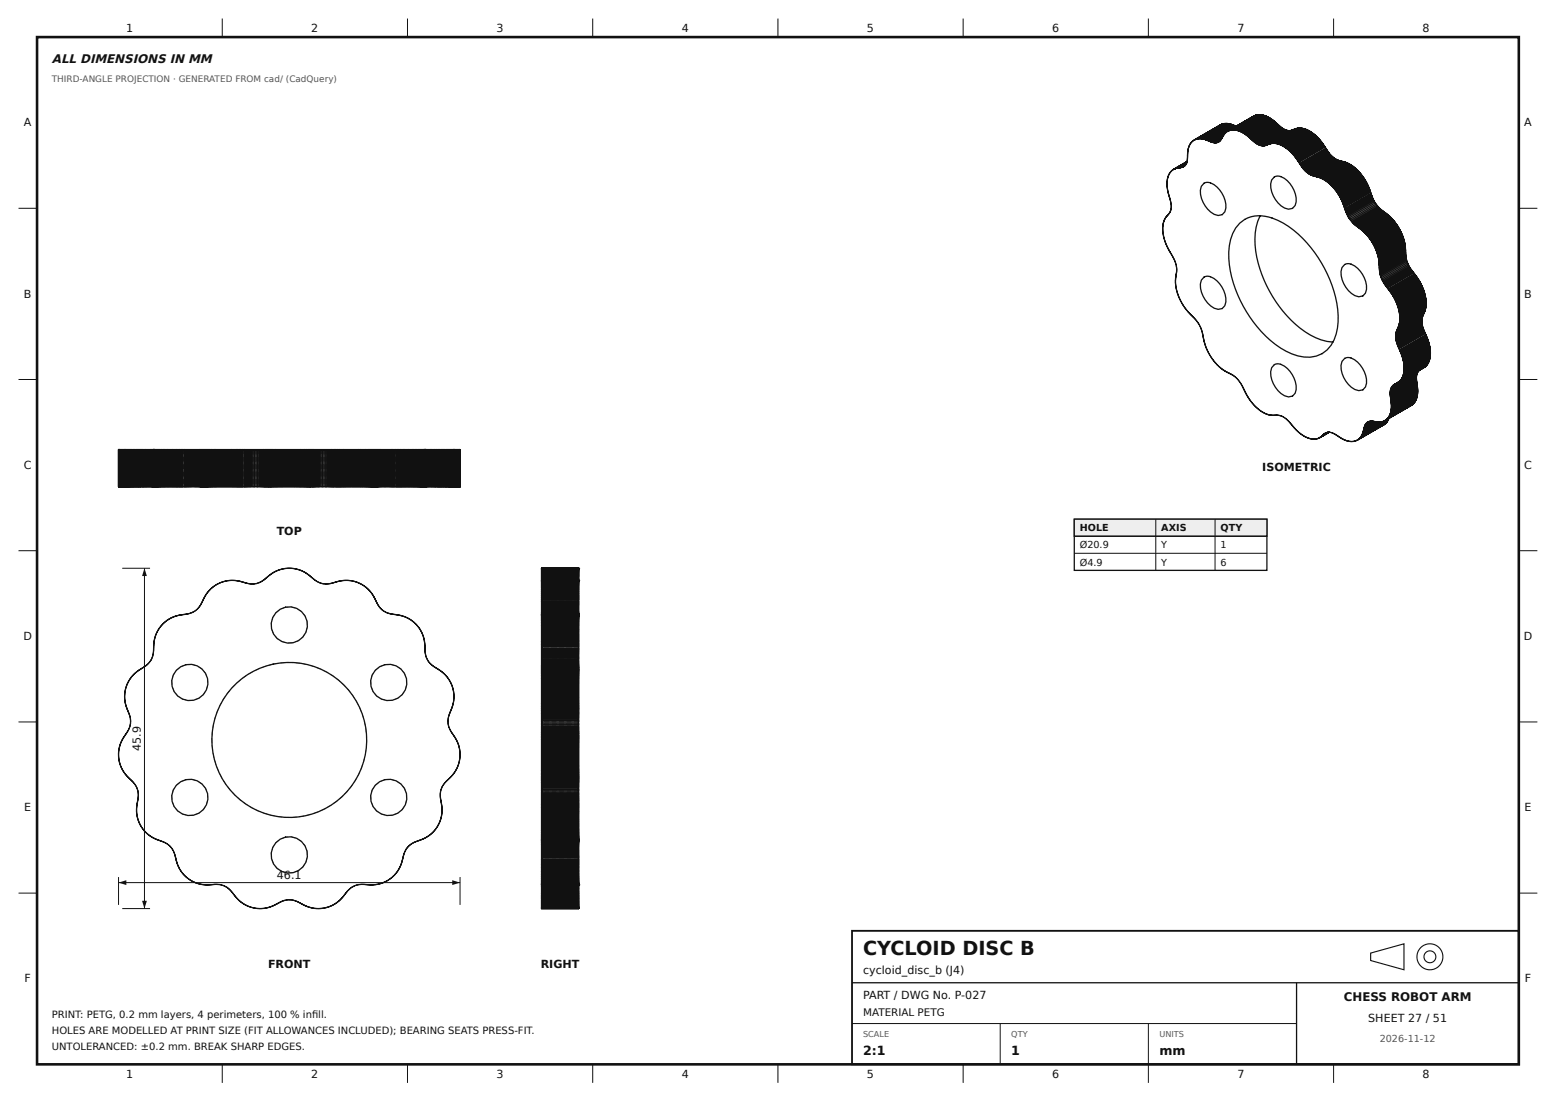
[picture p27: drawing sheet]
<svg xmlns="http://www.w3.org/2000/svg" width="420mm" height="297mm" viewBox="0 0 420 297" stroke-linecap="round" stroke-linejoin="round" font-family="sans-serif">
<defs><g id="words">
<text font-size="5.2" fill="#111" x="232.9" y="257.6">CYCLOID DISC B</text>
<g font-size="3.4" fill="#111">
<text x="232.9" y="284.7">2:1</text>
<text x="272.9" y="284.7">1</text>
<text x="312.9" y="284.7">mm</text>
</g>
<text font-size="3.3" fill="#111" x="14" y="17">ALL DIMENSIONS IN MM</text>
<text font-size="3.2" fill="#111" x="362.7" y="270.1">CHESS ROBOT ARM</text>
<g font-size="3" fill="#111">
<text x="34" y="8.6">1</text>
<text x="84" y="8.6">2</text>
<text x="134" y="8.6">3</text>
<text x="184" y="8.6">4</text>
<text x="234" y="8.6">5</text>
<text x="284" y="8.6">6</text>
<text x="334" y="8.6">7</text>
<text x="383.9" y="8.6">8</text>
<text x="6.5" y="34.1">A</text>
<text x="411.4" y="34.1">A</text>
<text x="6.5" y="80.3">B</text>
<text x="411.4" y="80.3">B</text>
<text x="6.4" y="126.5">C</text>
<text x="340.6" y="127.1">ISOMETRIC</text>
<text x="411.3" y="126.5">C</text>
<text x="74.7" y="144.3">TOP</text>
<text x="6.3" y="172.7">D</text>
<text x="411.2" y="172.7">D</text>
<text x="38" y="202.5" transform="rotate(-90 38 202.5)">45.9</text>
<text x="6.5" y="218.8">E</text>
<text x="411.4" y="218.8">E</text>
<text x="74.7" y="237.1">46.1</text>
<text x="72.3" y="261.1">FRONT</text>
<text x="145.9" y="261.1">RIGHT</text>
<text x="232.9" y="262.7">cycloid_disc_b (J4)</text>
<text x="6.6" y="265">F</text>
<text x="232.9" y="269.6">PART / DWG No. P-027</text>
<text x="411.5" y="265">F</text>
<text x="369.3" y="275.6">SHEET 27 / 51</text>
<text x="34" y="290.9">1</text>
<text x="84" y="290.9">2</text>
<text x="134" y="290.9">3</text>
<text x="184" y="290.9">4</text>
<text x="234" y="290.9">5</text>
<text x="284" y="290.9">6</text>
<text x="334" y="290.9">7</text>
<text x="383.9" y="290.9">8</text>
</g>
<text font-size="2.8" fill="#111" x="232.9" y="274.1">MATERIAL PETG</text>
<g font-size="2.7" fill="#111">
<text x="14" y="274.7">PRINT: PETG, 0.2 mm layers, 4 perimeters, 100 % infll.</text>
<text x="84.2" y="274.7">i</text>
<text x="14" y="278.9">HOLES ARE MODELLED AT PRINT SIZE (FIT ALLOWANCES INCLUDED); BEARING SEATS PRESS-FIT.</text>
<text x="14" y="283.1">UNTOLERANCED: ±0.2 mm. BREAK SHARP EDGES.</text>
</g>
<g font-size="2.6" fill="#111">
<text x="291.4" y="143.4">HOLE</text>
<text x="313.4" y="143.4">AXIS</text>
<text x="329.4" y="143.4">QTY</text>
<text x="291.4" y="148">Ø20.9</text>
<text x="313.4" y="148">Y</text>
<text x="329.4" y="148">1</text>
<text x="291.4" y="152.6">Ø4.9</text>
<text x="313.4" y="152.6">Y</text>
<text x="329.4" y="152.6">6</text>
</g>
<text font-size="2.6" fill="#555" x="372.4" y="281.1">2026-11-12</text>
<text font-size="2.4" fill="#555" x="14" y="22">THIRD-ANGLE PROJECTION · GENERATED FROM cad/ (CadQuery)</text>
<g font-size="2.2" fill="#555">
<text x="232.9" y="279.6">SCALE</text>
<text x="272.9" y="279.6">QTY</text>
<text x="312.9" y="279.6">UNITS</text>
</g>
</g></defs>
<path d="M10 10h399.9v277.1h-399.9z" fill="none" stroke="#111" stroke-width=".7" stroke-linecap="butt"/>
<g fill="none" stroke="#111" stroke-width=".27">
<path d="M60 5v5M110 5v5M160 5v5M209.9 5v5M259.9 5v5M309.9 5v5M359.9 5v5M5 56.2h5M409.9 56.2h5M5 102.4h5M409.9 102.4h5M5 148.6h5"/>
<path d="M409.9 148.6h5M5 194.8h5M409.9 194.8h5M5 240.9h5M409.9 240.9h5M229.9 276.1h120M269.9 276.1v11M309.9 276.1v16M60 287.1v5M110 287.1v5M160 287.1v5M209.9 287.1v5"/>
<path d="M259.9 287.1v5M359.9 287.1v5"/>
</g>
<path d="M229.9 251.1h180v36h-180z" fill="none" stroke="#111" stroke-width=".5"/>
<path d="M229.9 265.1h180M349.9 265.1v22" fill="none" stroke="#111" stroke-width=".35"/>
<g fill="none" stroke="#111" stroke-width=".3">
<path d="M369.9 257.1l9-2.5v7l-9-2.5z"/>
<circle cx="385.9" cy="258.1" r="3.5"/>
<circle cx="385.9" cy="258.1" r="1.6"/>
</g>
<path d="M69.1 157.4l.5-.1-.5 .2zM68.7 157.4h.5l-.5 .2zM69.4 157.3l.6-.1-.5 .2zM68.3 157.5h.5l-.4 .1zM69.8 157.1h.5l-.4 .2zM67.9 157.5h.5l-.4 .1zM70.1 157l.5-.1-.4 .3zM67.6 157.5h.5l-.5 .1zM70.4 156.9l.5-.2-.4 .3zM67.3 157.4l.4 .1-.4 .1zM70.7 156.7l.4-.1-.3 .2zM67 157.4l.4 .1h-.4zM71 156.5l.3-.1-.3 .3zM66.7 157.3l.4 .1zM71.2 156.4l.3-.1-.3 .2zM66.5 157.3l.4 .1zM71.4 156.2l.3-.1-.3 .3zM66.3 157.2l.3 .1zM71.5 156.1l.3-.1-.2 .2zM66 157.1l.4 .2zM71.7 155.9l.3-.1-.2 .3zM65.9 157.1l.3 .1zM71.9 155.8l.2-.1-.2 .3zM65.7 157l.3 .2zM72 155.7l.3-.1-.2 .2zM65.5 157l.3 .1zM72.2 155.5h.2l-.2 .2zM65.3 156.9l.3 .2zM72.3 155.4l.3-.1-.2 .3zM65.1 156.9l.3 .1zM72.5 155.3l.2-.1-.2 .2zM64.9 156.8l.4 .1zM72.6 155.2l.3-.1-.2 .2zM64.7 156.8l.4 .1zM72.8 155h.3l-.3 .2zM64.5 156.7l.4 .1zM72.9 154.9h.3l-.2 .2zM64.3 156.7l.4 .1zM73.1 154.8l.3-.1-.2 .3zM64.1 156.6l.4 .2zM73.2 154.7l.4-.1-.3 .2zM63.9 156.6l.4 .1zM73.4 154.6l.4-.1-.3 .2zM63.7 156.6l.4 .1zM73.6 154.5l.4-.1-.3 .2zM63.5 156.5l.3 .2zM73.8 154.4l.4-.1-.3 .2zM63.3 156.5l.3 .1-.3 .1zM74 154.2h.4l-.3 .2zM63 156.5l.4 .1-.4 .1zM74.2 154.1h.4l-.3 .2zM62.8 156.5l.4 .1h-.4zM74.4 154h.4l-.3 .2zM62.5 156.5l.4 .1-.3 .1zM74.6 153.9h.4l-.3 .2zM62.3 156.5l.4 .1-.4 .1zM74.9 153.8h.4l-.4 .2zM62 156.5l.4 .1-.3 .1zM75.1 153.7h.4l-.3 .2zM61.8 156.5l.4 .1-.4 .1zM75.4 153.6l.4 .1-.4 .1zM61.5 156.6h.4l-.3 .1zM75.6 153.6h.4l-.3 .1zM61.3 156.6l.4 .1-.4 .1zM75.9 153.5h.4l-.4 .2zM61 156.6l.4 .1-.3 .1zM76.1 153.4l.4 .1-.3 .1zM60.8 156.7h.4l-.4 .2zM76.4 153.4h.4l-.4 .1zM60.5 156.8h.4l-.4 .1zM76.6 153.4h.5l-.4 .1zM60.2 156.8h.4l-.3 .2zM76.9 153.3l.4 .1-.4 .1zM60 156.9h.4l-.4 .2zM77.2 153.3h.4l-.3 .1zM59.7 157h.4l-.3 .2zM77.5 153.2l.4 .1-.4 .1zM59.4 157.1h.5l-.4 .2zM77.7 153.2l.5 .1-.4 .1zM59.2 157.2h.4l-.4 .2zM78 153.2l.4 .1-.3 .1zM58.9 157.4l.4-.1-.3 .2zM78.3 153.2l.4 .1-.4 .1zM58.7 157.5l.4-.1-.3 .2zM78.6 153.2l.4 .2h-.4zM58.4 157.6l.4-.1-.3 .3zM78.8 153.3l.5 .1h-.4zM58.2 157.8l.4-.1-.3 .2zM79.1 153.3l.4 .2-.4-.1zM58 157.9l.4-.1-.3 .2zM79.4 153.4l.4 .1zM57.8 158l.3-.1-.3 .3zM79.7 153.4l.4 .2-.4-.1zM57.5 158.2l.4-.1-.3 .3zM79.9 153.5l.4 .1zM57.3 158.4l.4-.2-.3 .3zM80.2 153.5l.4 .2zM57.1 158.5l.4-.1-.3 .3zM80.4 153.6l.4 .1zM56.9 158.7l.4-.1-.3 .3zM80.7 153.7l.4 .1zM56.7 158.9l.4-.2-.3 .3zM80.9 153.7l.4 .2zM56.7 158.9l.2 .1-.3 .2zM81.1 153.8l.4 .2zM56.6 159.1l.1 .1-.3 .2zM81.4 153.9l.3 .2zM56.4 159.2l.1 .1-.2 .3zM81.6 154l.4 .2zM56.2 159.4l.2 .1-.3 .3zM81.8 154.1l.4 .2zM56.1 159.6l.1 .1-.2 .2zM82 154.2l.4 .2zM55.9 159.8l.2 .1-.3 .2zM82.2 154.3l.3 .3zM55.8 160h.1l-.2 .3zM82.4 154.5l.3 .2zM55.7 160.1l.1 .1-.2 .3zM82.6 154.6l.3 .2zM55.6 160.3l.1 .1-.2 .3zM82.8 154.7l.3 .2zM55.4 160.5l.2 .1-.2 .2zM82.9 154.8l.3 .2zM55.3 160.7l.2 .1-.2 .2zM83.1 154.9l.3 .3zM55.2 160.9h.2l-.2 .3zM83.3 155.1l.2 .2zM55.1 161l.2 .1-.2 .3zM83.4 155.2l.3 .2zM55 161.2l.2 .1-.2 .2zM83.6 155.3l.2 .2zM54.9 161.4l.2 .1-.2 .2zM83.7 155.4l.3 .3zM54.9 161.6h.1l-.2 .3zM83.9 155.5l.2 .3zM54.8 161.7l.1 .1-.2 .3zM84 155.7l.3 .2zM54.7 161.9l.1 .1-.1 .2zM84.2 155.8l.3 .3zM54.6 162.1l.2 .1-.2 .2zM84.3 155.9l.3 .3zM54.5 162.3h.2l-.2 .3zM84.5 156.1l.3 .2zM54.4 162.5h.2l-.2 .3zM84.7 156.2l.3 .3zM54.3 162.7h.2l-.3 .3zM84.9 156.4l.3 .2zM54.2 162.9l.1 .1-.2 .3zM85.1 156.5l.4 .3zM54.1 163.1l.1 .1-.2 .3zM85.3 156.7l.4 .3zM53.9 163.4h.2l-.3 .4zM85.6 156.8l.4 .3zM53.7 163.6l.2 .1-.4 .3zM85.9 157l.5 .2zM53.5 163.9l.2 .1-.4 .3zM86.2 157.1l.5 .3zM53 164.4l.4-.2-.3 .4zM86.6 157.3l.5 .2zM52.7 164.7l.4-.2-.3 .3zM87 157.4l.5 .1h-.5zM52.3 164.9l.5-.2-.4 .3zM87.4 157.4l.5 .1-.5 .1zM52 165.1l.5-.2-.4 .3zM87.7 157.5h.6l-.5 .1zM51.7 165.2l.5-.1-.5 .3zM88.1 157.5h.5l-.4 .1zM51.4 165.3h.4l-.4 .2zM88.4 157.5h.5l-.4 .1zM51.1 165.4h.4l-.4 .2zM88.7 157.4h.5l-.4 .2zM50.8 165.5h.4l-.4 .2zM89 157.4h.4l-.3 .1zM50.5 165.5l.4 .1-.3 .1zM89.3 157.3h.4l-.4 .2zM50.3 165.6h.4l-.4 .1zM89.5 157.2l.4 .1-.3 .1zM50.1 165.6l.3 .1-.3 .1zM89.8 157.2h.3l-.3 .1zM49.8 165.7h.4zM90 157.1h.3l-.3 .2zM49.6 165.7l.4 .1zM90.2 157.1h.3l-.3 .1zM49.4 165.7l.4 .1zM90.4 157h.3l-.3 .2zM49.2 165.8h.4zM90.6 157h.3l-.3 .1zM49 165.8h.4zM90.7 156.9h.4l-.3 .2zM48.9 165.8l.3 .1zM90.9 156.8l.4 .1-.3 .1zM48.7 165.8l.3 .1-.3 .1zM91.1 156.8h.3l-.2 .2zM48.5 165.9h.3zM91.3 156.8h.3l-.3 .1zM48.3 165.9h.3l-.3 .2zM91.5 156.7l.3 .1-.3 .1zM48.1 165.9l.3 .1-.3 .1zM91.7 156.7h.3l-.3 .1zM47.9 166h.3l-.3 .2zM91.9 156.6l.4 .1zM47.7 166l.3 .1-.3 .1zM92.1 156.6l.4 .1zM47.5 166.1h.3l-.3 .2zM92.3 156.6h.4zM47.3 166.2h.3l-.3 .1zM92.5 156.5l.4 .1zM47 166.2h.4l-.3 .2zM92.8 156.5l.4 .1-.4 .1zM46.8 166.3h.4l-.3 .2zM93 156.5l.4 .1-.4 .1zM46.6 166.4h.4l-.3 .2zM93.2 156.5l.4 .1-.3 .1zM46.4 166.5h.4l-.3 .2zM93.5 156.5l.4 .1-.4 .1zM46.2 166.6h.3l-.3 .2zM93.7 156.5l.4 .1h-.4zM45.9 166.7h.4l-.3 .2zM94 156.5l.4 .1-.4 .1zM45.7 166.9l.4-.1-.3 .2zM94.2 156.5l.4 .2h-.3zM45.5 167l.4-.1-.3 .2zM94.5 156.6l.4 .1h-.4zM45.3 167.1l.3-.1-.3 .3zM94.8 156.6l.4 .1-.4 .1zM45.1 167.3l.3-.1-.3 .2zM95 156.7l.4 .1zM44.8 167.4l.4-.1-.3 .3zM95.3 156.7l.4 .2zM44.6 167.6l.4-.1-.3 .3zM95.5 156.8l.5 .1zM44.4 167.8l.4-.2-.3 .3zM95.8 156.9l.4 .1zM44.2 168l.4-.2-.3 .3zM96.1 156.9l.4 .2zM44 168.2l.3-.2-.2 .3zM96.3 157l.4 .2zM43.8 168.3l.3-.1-.2 .3zM96.6 157.1l.4 .2zM43.8 168.4h.1l-.2 .3zM96.8 157.2l.4 .3zM43.6 168.6l.2 .1-.3 .2zM97.1 157.3l.4 .3zM43.4 168.8l.2 .1-.3 .2zM97.3 157.5l.4 .2zM43.2 169l.2 .1-.3 .2zM97.6 157.6l.4 .3zM43.1 169.2l.1 .1-.2 .3zM97.8 157.7l.4 .3zM42.9 169.4l.2 .1-.3 .3zM98 157.9l.4 .3zM42.8 169.6l.1 .1-.2 .3zM98.3 158.1l.3 .2zM42.6 169.9l.2 .1-.3 .3zM98.5 158.2l.3 .3zM42.5 170.1l.1 .1-.2 .3zM98.7 158.4l.3 .3zM42.4 170.3l.1 .1-.2 .3zM98.9 158.5l.3 .3zM42.3 170.6l.1 .1-.2 .3zM99.1 158.7l.3 .3zM42.1 170.8l.2 .1-.2 .3zM99.3 158.9l.3 .3zM42 171.1h.2l-.2 .3zM99.5 159.1l.3 .3zM42 171.3h.1l-.2 .4zM99.6 159.2l.3 .4zM41.9 171.5l.1 .1-.1 .3zM99.8 159.4l.3 .3zM41.8 171.8h.2l-.2 .3zM99.9 159.6l.3 .3zM41.7 172h.2l-.1 .4zM100.1 159.8l.2 .3zM41.7 172.2l.1 .1-.1 .3zM100.2 160l.3 .3zM41.6 172.4l.1 .4zM100.3 160.2l.3 .3zM41.6 172.6v.4zM100.5 160.3l.2 .3zM41.6 172.9v.3zM100.6 160.5l.2 .3zM41.5 173.1l.1 .3zM100.7 160.7l.2 .3zM41.5 173.3l.1 .3zM100.8 160.9l.2 .3zM41.5 173.5v.3zM100.9 161l.2 .4zM41.4 173.7l.1 .3zM101 161.2l.2 .3zM41.4 173.9l.1 .3zM101.1 161.4l.2 .3zM41.4 174.1l.1 .3zM101.2 161.6l.2 .3zM41.4 174.3l.1 .3zM101.2 161.7l.2 .4zM41.4 174.5l.1 .3zM101.3 161.9l.2 .3zM41.4 174.7l.1 .3zM101.4 162.1l.2 .3zM41.4 174.9l.1 .3zM101.5 162.3l.2 .3zM41.4 175.1l.1 .3zM101.6 162.5l.2 .3zM41.4 175.3h.1v.4zM101.7 162.7l.2 .3zM41.4 175.5h.1l-.1 .4zM101.8 162.9l.3 .4zM41.4 175.7l.1 .1-.1 .4zM101.9 163.1l.3 .4zM41.3 176l.2 .1-.2 .4zM102.1 163.4l.3 .4zM41.3 176.3h.1l-.1 .5zM102.3 163.6l.3 .4zM41.2 176.6l.2 .1-.2 .4zM102.5 163.9l.4 .4zM41.1 176.9l.2 .1-.2 .4zM102.7 164.2l.5 .3zM41 177.3h.2l-.3 .5zM103 164.4l.5 .4zM40.9 177.6l.1 .1-.2 .4zM103.3 164.7l.5 .3zM40.7 178l.1 .1-.3 .4zM103.7 164.9l.4 .3zM40.5 178.3l.1 .1-.3 .4zM104 165.1l.5 .2zM40.2 178.6l.2 .1-.4 .4zM104.3 165.2l.5 .2zM40 178.9l.2 .1-.4 .3zM104.6 165.3l.5 .2zM39.5 179.3l.4-.1-.3 .3zM104.9 165.4l.5 .2zM39.3 179.5l.4-.1-.3 .3zM105.2 165.5l.4 .1zM39.1 179.7l.4-.1-.3 .2zM105.5 165.5l.4 .2h-.4zM38.9 179.8l.3-.1-.2 .3zM105.7 165.6l.4 .1h-.4zM38.7 180l.3-.1-.2 .2zM106 165.6l.3 .2zM38.5 180.1l.3-.1-.2 .2zM106.2 165.7l.3 .1zM38.3 180.2l.4-.1-.3 .2zM106.4 165.7l.3 .1zM38.2 180.3l.3-.1-.3 .2zM106.6 165.7l.3 .2zM38 180.4l.3-.1-.2 .2zM106.8 165.7l.3 .2zM37.8 180.5l.3-.1-.2 .2zM107 165.8l.3 .1zM37.7 180.6l.3-.1-.3 .2zM107.1 165.8l.4 .1zM37.5 180.7l.3-.1-.2 .2zM107.4 165.8l.3 .2zM37.4 180.8l.3-.1-.3 .2zM107.5 165.9l.4 .1zM37.2 180.9l.3-.1-.2 .3zM107.7 165.9l.4 .1zM37 181h.3l-.2 .2zM107.9 166l.4 .1zM36.9 181.1h.3l-.3 .2zM108.1 166l.4 .1zM36.7 181.3l.3-.1-.2 .2zM108.3 166.1l.4 .1zM36.5 181.4l.3-.1-.2 .3zM108.5 166.1l.4 .2zM36.4 181.6l.3-.1-.3 .2zM108.8 166.2l.3 .1zM36.3 181.6l.2 .1-.3 .2zM109 166.3l.3 .1zM36 181.9l.3-.1-.2 .2zM109.2 166.3l.4 .2zM36 181.9l.2 .1-.3 .2zM109.4 166.4l.4 .2zM35.9 182.1l.1 .1-.3 .2zM109.6 166.5l.4 .2zM35.7 182.2l.1 .1-.2 .3zM109.9 166.6l.3 .2zM35.5 182.4l.2 .1-.3 .3zM110.1 166.7l.4 .3zM35.4 182.6l.1 .1-.2 .3zM110.3 166.8l.4 .3zM35.2 182.8l.2 .1-.3 .3zM110.5 167l.4 .2zM35.1 183.1h.1l-.2 .3zM110.7 167.1l.4 .3zM34.9 183.3h.2l-.3 .3zM111 167.3l.3 .3zM34.8 183.5l.1 .1-.2 .3zM111.2 167.4l.3 .3zM34.7 183.7l.1 .1-.2 .3zM111.4 167.6l.4 .3zM34.5 184h.2l-.2 .4zM111.6 167.8l.3 .3zM34.4 184.2l.2 .1-.3 .3zM111.8 168l.4 .3zM34.3 184.5h.1l-.2 .4zM112 168.2l.3 .3zM34.2 184.7l.1 .1-.2 .3zM112.2 168.3l.3 .4zM34.1 185h.1l-.1 .4zM112.4 168.6l.3 .3zM34 185.2l.1 .1-.1 .3zM112.6 168.8l.3 .3zM33.9 185.5h.2l-.2 .4zM112.8 169l.3 .3zM33.8 185.8h.2l-.2 .4zM112.9 169.2l.3 .4zM33.8 186l.1 .1-.1 .4zM113.1 169.4l.3 .4zM33.7 186.3l.2 .1-.2 .3zM113.2 169.7l.3 .3zM33.7 186.6h.1l-.1 .4zM113.4 169.9l.2 .4zM33.6 186.8l.2 .1-.1 .4zM113.5 170.1l.3 .4zM33.6 187.1l.2 .1-.1 .3zM113.6 170.4l.3 .3zM33.6 187.4h.1v.4zM113.8 170.6l.2 .4zM33.6 187.6l.1 .1v.4zM113.9 170.8l.2 .4zM33.6 187.9h.1v.4zM114 171.1l.2 .3zM33.6 188.2h.1v.4zM114.1 171.3l.1 .4zM33.6 188.4h.1v.4zM114.2 171.5l.1 .4zM33.6 188.7h.1v.3zM114.2 171.8l.2 .3zM33.6 188.9h.2v.4zM114.3 172l.1 .4zM33.7 189.1h.1v.4zM114.3 172.2l.2 .4zM33.7 189.4h.1l.1 .3zM114.4 172.4l.1 .4zM33.8 189.6l.1 .3zM114.5 172.6l.1 .4zM33.8 189.8l.1 .4zM114.5 172.9l.1 .3zM33.9 190l.1 .4zM114.5 173.1l.1 .3zM33.9 190.2l.2 .4zM114.5 173.3l.2 .3zM34 190.4l.1 .4zM114.6 173.5l.1 .3zM34 190.6l.2 .3zM114.6 173.7l.1 .3zM34.1 190.8l.2 .3zM114.6 173.9l.1 .3zM34.2 191l.1 .3zM114.6 174.1l.1 .3zM34.2 191.2l.2 .3zM114.6 174.3l.1 .3zM34.3 191.3l.2 .4zM114.6 174.5l.1 .3zM34.4 191.5l.1 .4zM114.6 174.7l.1 .3zM34.4 191.7l.2 .3zM114.6 174.9l.1 .3zM34.5 191.9l.2 .3zM114.6 175.1l.1 .3zM34.6 192.1l.2 .3zM114.6 175.3h.2l-.1 .4zM34.7 192.3l.2 .3zM114.6 175.5h.2v.4zM34.8 192.5l.2 .4zM114.7 175.8h.1v.4zM34.9 192.7l.1 .4zM114.7 176l.1 .1v.4zM34.9 193l.2 .4zM114.8 176.3l.1 .5zM35 193.2l.2 .5zM114.8 176.6l.2 .5zM35.1 193.6h.1v.5zM114.9 176.9l.2 .5zM35.1 193.9l.2 .1v.4zM115 177.3l.2 .5zM35.2 194.3h.1l-.1 .5zM115.1 177.6l.3 .5zM35.2 194.6l.1 .1-.1 .5zM115.3 178l.3 .5zM35.2 195l.1 .1-.2 .5zM115.5 178.3l.4 .5zM35.1 195.4l.2 .1-.2 .5zM115.8 178.6l.3 .4zM35 195.8l.2 .1-.2 .4zM116 178.9l.4 .4zM34.9 196.2h.2l-.3 .4zM116.3 179.1l.3 .4zM34.8 196.5h.1l-.2 .4zM116.5 179.4l.4 .2zM34.7 196.7l.1 .1-.2 .4zM116.7 179.5l.4 .3zM34.5 197l.2 .1-.3 .3zM116.9 179.7l.4 .2zM34.4 197.2l.1 .1-.2 .3zM117.1 179.8l.4 .3zM34.3 197.4l.1 .1-.2 .3zM117.3 179.9l.3 .3zM34.1 197.6l.2 .1-.2 .3zM117.5 180l.3 .3zM34 197.8l.2 .1-.3 .2zM117.7 180.2l.3 .2zM33.9 198l.1 .1-.2 .2zM117.9 180.3l.3 .2zM33.8 198.1l.1 .1-.2 .3zM118 180.4l.3 .2zM33.7 198.3l.1 .1-.2 .2zM118.2 180.5l.3 .2zM33.5 198.5l.2 .1-.2 .2zM118.4 180.6l.3 .2zM33.4 198.7h.2l-.2 .3zM118.5 180.7l.3 .2zM33.3 198.8l.2 .1-.2 .2zM118.7 180.8l.3 .2zM33.2 199h.2l-.2 .3zM118.8 180.9l.3 .2zM33.1 199.1l.2 .1-.2 .3zM119 181l.3 .3zM33 199.3l.2 .1-.2 .3zM119.2 181.2l.3 .2zM32.9 199.5l.2 .1-.2 .2zM119.3 181.3l.3 .3zM32.8 199.7l.2 .1-.2 .2zM119.5 181.4l.3 .3zM32.7 199.9h.2l-.2 .3zM119.7 181.6l.3 .3zM32.6 200.1l.2 .1-.2 .2zM119.8 181.7l.3 .3zM32.6 200.3l.1 .1-.2 .3zM120 181.9l.3 .3zM32.5 200.5l.1 .1-.1 .3zM120.2 182.1l.2 .3zM32.4 200.7l.1 .1-.1 .3zM120.3 182.2l.3 .4zM32.3 201h.2l-.2 .4zM120.5 182.4l.3 .4zM32.2 201.2l.2 .1-.1 .3zM120.7 182.6l.2 .4zM32.2 201.5h.1l-.1 .3zM120.8 182.8l.3 .4zM32.1 201.7h.2l-.1 .4zM120.9 183.1l.3 .3zM32.1 201.9l.1 .1-.1 .4zM121.1 183.3l.2 .3zM32 202.2l.2 .1-.1 .3zM121.2 183.5l.3 .4zM32 202.5h.1l-.1 .4zM121.4 183.7l.2 .4zM32 202.7l.1 .1-.1 .4zM121.5 184l.2 .3zM31.9 203h.2l-.1 .4zM121.6 184.2l.2 .4zM31.9 203.3h.2l-.1 .4zM121.7 184.5l.2 .4zM31.9 203.6h.2l-.1 .4zM121.8 184.7l.2 .4zM31.9 203.8l.2 .1-.1 .4zM121.9 185l.2 .4zM31.9 204.1l.2 .1v.3zM122 185.2l.2 .4zM32 204.4h.1v.4zM122.1 185.5l.2 .4zM32 204.7h.2l-.1 .4zM122.2 185.8l.1 .4zM32 205h.2v.4zM122.3 186l.1 .5zM32.1 205.2l.1 .4zM122.3 186.3l.2 .1-.1 .3zM32.2 205.5l.1 .4zM122.3 186.6h.2v.4zM32.2 205.7l.2 .5zM122.4 186.9h.1v.4zM32.3 206l.2 .4zM122.4 187.1h.2l-.1 .4zM32.4 206.3l.2 .4zM122.4 187.4h.2l-.1 .4zM32.5 206.5l.2 .4zM122.4 187.6l.2 .1-.1 .4zM32.6 206.8l.2 .3zM122.4 187.9h.2l-.1 .4zM32.7 207l.2 .4zM122.5 188.2h.1l-.1 .4zM32.8 207.2l.2 .4zM122.4 188.4h.2l-.1 .4zM32.9 207.5l.2 .3zM122.4 188.7h.2l-.1 .3zM33 207.7l.2 .3zM122.4 188.9h.1l-.1 .4zM33.1 207.9l.3 .3zM122.4 189.1l.1 .1-.1 .3zM33.3 208.1l.2 .3zM122.3 189.4h.2l-.2 .3zM33.4 208.3l.2 .3zM122.3 189.6h.1l-.1 .4zM33.5 208.4l.3 .4zM122.2 189.8h.2l-.2 .4zM33.7 208.6l.2 .3zM122.2 190l.1 .1-.1 .3zM33.8 208.8l.2 .3zM122.1 190.2l.2 .1-.2 .3zM33.9 209l.3 .3zM122.1 190.4l.1 .1-.1 .3zM34.1 209.1l.2 .3zM122 190.6l.1 .1-.1 .3zM34.2 209.3l.3 .3zM121.9 190.8l.2 .1-.2 .2zM34.3 209.4l.3 .3zM121.9 191h.1l-.1 .3zM34.5 209.6l.2 .2zM121.8 191.2h.1l-.1 .3zM34.6 209.7l.3 .3zM121.7 191.3l.2 .1-.2 .3zM34.7 209.8l.3 .3zM121.6 191.5l.2 .1-.2 .3zM34.9 210l.3 .2zM121.6 191.7l.1 .1-.2 .2zM35 210.1l.3 .3zM121.5 191.9h.1l-.1 .3zM35.2 210.3l.3 .2zM121.4 192.1l.2 .1-.2 .2zM35.3 210.4l.3 .3zM121.3 192.3l.2 .1-.2 .3zM35.5 210.5l.3 .3zM121.2 192.5l.2 .1-.2 .3zM35.6 210.7l.3 .3zM121.2 192.7l.1 .1-.1 .3zM35.8 210.9l.3 .3zM121.1 193h.1l-.1 .4zM36 211.1l.3 .3zM121 193.3h.2l-.2 .4zM36.2 211.3l.3 .4zM120.9 193.6h.2l-.2 .5zM36.3 211.6l.4 .4zM120.9 193.9l.1 .1-.1 .4zM36.5 211.8l.3 .5zM120.8 194.3h.2l-.1 .5zM36.7 212.2l.3 .5zM120.8 194.7h.2l-.1 .5zM36.9 212.5l.2 .5zM120.9 195l.1 .1v.5zM37 212.9l.2 .5zM120.9 195.4l.2 .6zM37.1 213.3h.2v.5zM121 195.8l.2 .5zM37.2 213.6l.2 .1-.1 .4zM121.1 196.1l.2 .5zM37.2 214h.2l-.1 .5zM121.2 196.5l.3 .4zM37.3 214.3l.1 .1-.1 .4zM121.4 196.8l.2 .4zM37.3 214.6l.1 .1-.1 .4zM121.5 197l.2 .4zM37.2 214.9l.2 .1-.1 .3zM121.6 197.3l.3 .3zM37.2 215.2h.2l-.1 .4zM121.8 197.4l.2 .4zM37.2 215.4l.1 .1-.1 .3zM121.9 197.7l.2 .3zM37.2 215.7v.3zM122 197.8l.3 .3zM37.1 215.9h.2l-.2 .3zM122.1 198l.3 .3zM37.1 216.1v.3zM122.2 198.2l.3 .3zM37 216.3h.2l-.1 .3zM122.4 198.3l.2 .3zM37 216.5l.1 .3zM122.5 198.5l.2 .3zM37 216.7h.1l-.1 .3zM122.6 198.7l.2 .2zM36.9 216.8l.1 .4zM122.7 198.8l.2 .3zM36.9 217l.1 .4zM122.8 199l.2 .3zM36.9 217.2v.4zM122.9 199.1l.2 .4zM36.9 217.4v.4zM123 199.3l.2 .3zM36.8 217.6l.1 .4zM123.1 199.5l.2 .3zM36.8 217.8l.1 .4zM123.2 199.7l.2 .3zM36.8 218.1l.1 .3zM123.3 199.9l.2 .3zM36.8 218.3l.1 .3zM123.4 200.1l.2 .3zM36.8 218.5h.1v.4zM123.5 200.3l.1 .4zM36.8 218.7l.1 .1v.3zM123.5 200.5l.2 .4zM36.8 219h.1v.3zM123.6 200.7l.2 .4zM36.8 219.2h.2v.4zM123.7 201l.2 .4zM36.8 219.4l.2 .1v.3zM123.8 201.2l.1 .4zM36.9 219.7h.1v.4zM123.8 201.4l.2 .4zM36.9 219.9h.2v.4zM123.9 201.7l.1 .4zM37 220.2l.1 .4zM124 201.9l.1 .5zM37 220.4l.2 .4zM124 202.2h.1v.4zM37.1 220.7l.1 .4zM124 202.5h.2v.4zM37.2 220.9l.1 .5zM124.1 202.7l.1 .1v.4zM37.2 221.2l.2 .4zM124.1 203h.1v.4zM37.3 221.5l.2 .4zM124.1 203.3h.1v.4zM37.4 221.7l.2 .4zM124.1 203.6h.1v.4zM37.5 222l.3 .4zM124.1 203.8l.1 .1-.1 .4zM37.7 222.2l.2 .4zM124.1 204.1l.1 .1-.1 .3zM37.8 222.5l.2 .4zM124.1 204.4h.1l-.1 .4zM37.9 222.7l.3 .4zM124 204.7h.2l-.2 .4zM38.1 223l.2 .3zM124 204.9l.1 .1-.1 .4zM38.2 223.2l.3 .3zM123.9 205.2l.2 .1-.2 .3zM38.4 223.4l.3 .4zM123.8 205.5h.2l-.1 .4zM38.5 223.6l.3 .4zM123.8 205.8h.1l-.1 .4zM38.7 223.8l.3 .4zM123.7 206l.2 .1-.2 .3zM38.9 224l.3 .4zM123.6 206.3h.2l-.2 .4zM39.1 224.3l.3 .3zM123.5 206.5l.2 .1-.2 .3zM39.2 224.4l.4 .3zM123.4 206.8h.2l-.2 .3zM39.4 224.6l.4 .3zM123.3 207l.2 .1-.2 .3zM39.6 224.8l.3 .3zM123.2 207.2l.2 .1-.2 .3zM39.8 225l.4 .3zM123.1 207.4l.2 .1-.3 .3zM40 225.1l.3 .3zM123 207.7h.1l-.2 .3zM40.2 225.3l.3 .2zM122.9 207.9l.1 .1-.2 .2zM40.4 225.4l.3 .3zM122.8 208.1l.1 .1-.2 .2zM40.6 225.5l.3 .3zM122.6 208.3l.2 .1-.3 .2zM40.8 225.7l.3 .2zM122.5 208.5h.1l-.2 .3zM41 225.8l.3 .2zM122.3 208.6l.2 .1-.2 .3zM41.2 225.9l.3 .2zM122.2 208.8l.2 .1-.3 .2zM41.4 226l.3 .2zM122.1 209l.1 .1-.2 .2zM41.6 226.1l.3 .2zM122 209.1l.1 .1-.2 .2zM41.8 226.2l.3 .2zM121.8 209.3l.2 .1-.3 .2zM41.9 226.3l.4 .2zM121.7 209.4l.1 .1-.2 .2zM42.1 226.4l.4 .1zM121.5 209.6l.2 .1-.3 .2zM42.3 226.4l.3 .2zM121.4 209.7l.2 .1-.3 .2zM42.5 226.5l.3 .2zM121.1 210l.3-.1-.2 .2zM42.7 226.6l.3 .1zM121.1 210l.2 .1-.3 .2zM42.9 226.6l.3 .2zM121 210.1l.1 .1-.2 .2zM43 226.7l.4 .2zM120.7 210.4l.3-.1-.2 .2zM43.2 226.8l.4 .1zM120.5 210.5l.3-.1-.2 .3zM43.4 226.8l.4 .2zM120.5 210.5l.2 .1-.3 .3zM43.6 226.9l.4 .2zM120.4 210.7l.1 .1-.3 .2zM43.8 227l.4 .2zM120.2 210.9l.2 .1-.3 .2zM44.1 227.1l.4 .2zM120 211.1l.2 .1-.3 .3zM44.3 227.2l.4 .2zM119.8 211.3l.2 .1-.3 .3zM44.6 227.3l.4 .3zM119.7 211.5l.1 .1-.3 .4zM44.9 227.5l.4 .3zM119.5 211.8l.1 .1-.3 .4zM45.1 227.7l.5 .3zM119.3 212.2h.1l-.2 .5zM45.4 227.9l.4 .3zM119.1 212.5l.2 .1-.2 .4zM45.7 228.1l.4 .4zM119 212.9h.1l-.1 .5zM46 228.4l.4 .4zM118.9 213.3h.1l-.1 .5zM46.2 228.7l.4 .5zM118.8 213.6l.2 .1-.2 .4zM46.4 229l.4 .5zM118.8 214l.1 .1-.1 .4zM46.6 229.3l.3 .5zM118.8 214.3l.1 .1-.1 .4zM46.8 229.6l.2 .5zM118.8 214.7h.1l-.1 .4zM46.9 229.9l.2 .4zM118.8 214.9l.1 .1v.3zM47 230.2l.2 .4zM118.8 215.2h.1v.4zM47.1 230.4l.1 .4zM118.8 215.5h.2v.3zM47.2 230.7l.1 .4zM118.9 215.7l.1 .3zM47.2 230.9l.2 .4zM118.9 215.9l.2 .3zM47.3 231.1l.1 .4zM119 216.1l.1 .3zM47.3 231.3l.2 .4zM119 216.3l.1 .3zM47.4 231.5l.1 .4zM119 216.5l.2 .3zM47.4 231.7l.1 .3zM119 216.7l.2 .3zM47.5 231.9l.1 .3zM119.1 216.9l.1 .3zM47.5 232.1l.2 .3zM119.1 217.1l.2 .3zM47.6 232.3l.1 .3zM119.1 217.2l.2 .4zM47.6 232.5l.2 .3zM119.2 217.4l.1 .4zM47.7 232.6l.1 .4zM119.2 217.7l.1 .3zM47.7 232.8l.2 .4zM119.2 217.9l.1 .3zM47.8 233l.2 .4zM119.2 218.1l.1 .3zM47.9 233.2l.2 .4zM119.2 218.3l.1 .3zM48 233.4l.2 .4zM119.2 218.5l.1 .4zM48 233.7l.3 .3zM119.2 218.7l.2 .1-.1 .3zM48.2 233.8l.2 .4zM119.2 219h.2l-.1 .3zM48.2 234.1l.3 .3zM119.2 219.2h.1v.4zM48.4 234.3l.2 .3zM119.2 219.4l.1 .1-.1 .3zM48.5 234.5l.2 .3zM119.2 219.7h.1l-.1 .4zM48.6 234.7l.3 .3zM119.1 219.9l.2 .1-.2 .3zM48.7 234.9l.3 .3zM119 220.2h.2l-.1 .4zM48.9 235.1l.3 .4zM119 220.5h.1l-.1 .3zM49.1 235.3l.2 .4zM118.9 220.7h.2l-.2 .4zM49.2 235.5l.3 .4zM118.9 221h.1l-.2 .4zM49.4 235.7l.3 .4zM118.8 221.2l.1 .1-.1 .3zM49.6 235.9l.3 .4zM118.7 221.5h.1l-.1 .4zM49.8 236.1l.3 .3zM118.6 221.7l.1 .1-.2 .3zM50 236.3l.3 .3zM118.5 222h.1l-.2 .4zM50.1 236.5l.4 .3zM118.4 222.2l.1 .1-.2 .3zM50.4 236.7l.3 .3zM118.2 222.5h.2l-.2 .4zM50.6 236.9l.3 .2zM118.1 222.7l.1 .1-.2 .3zM50.8 237l.4 .3zM118 222.9l.1 .1-.2 .3zM51 237.2l.4 .3zM117.8 223.2l.2 .1-.3 .3zM51.3 237.3l.3 .3zM117.6 223.4l.2 .1-.3 .3zM51.5 237.5l.4 .2zM117.5 223.6l.1 .1-.2 .3zM51.7 237.6l.4 .2zM117.3 223.8l.2 .1-.3 .3zM52 237.7l.4 .3zM117.1 224.1h.2l-.3 .3zM52.2 237.9l.4 .2zM117 224.3h.1l-.3 .3zM52.5 238l.4 .2zM116.6 224.6l.3-.1-.2 .3zM52.7 238.1l.4 .2zM116.4 224.8l.3-.1-.2 .3zM53 238.2l.4 .1zM116.2 225l.3-.2-.2 .3zM53.2 238.2l.4 .2zM116 225.1l.3-.1-.2 .3zM53.4 238.3l.4 .2zM115.8 225.3l.4-.1-.3 .2zM53.7 238.4l.4 .1zM115.6 225.4l.4-.1-.3 .3zM53.9 238.5l.4 .1zM115.4 225.6l.4-.1-.3 .2zM54.2 238.5l.3 .1h-.3zM115.2 225.7l.4-.1-.3 .2zM54.4 238.5l.4 .2h-.4zM115 225.8l.4-.1-.3 .2zM54.6 238.6l.4 .1h-.3zM114.8 225.9l.4-.1-.3 .3zM54.9 238.6l.3 .1zM114.6 226h.4l-.3 .2zM55.1 238.6l.3 .1zM114.4 226.1h.4l-.3 .2zM55.3 238.6l.4 .1zM114.3 226.2h.3l-.3 .1zM55.5 238.6l.4 .1zM114.1 226.3h.3l-.3 .1zM55.7 238.6l.4 .1zM113.9 226.4l.3-.1-.2 .2zM55.9 238.6l.4 .1zM113.7 226.4h.3l-.2 .2zM56.1 238.6l.4 .1zM113.5 226.5h.4l-.3 .1zM56.3 238.6l.4 .1zM113.3 226.6h.4l-.3 .1zM56.5 238.6l.4 .1zM113.2 226.6h.3l-.3 .2zM56.7 238.6l.4 .1zM113 226.7h.3l-.3 .1zM56.9 238.6l.4 .1zM112.8 226.8h.3l-.3 .1zM57.1 238.6l.4 .1zM112.6 226.8h.3l-.2 .2zM57.3 238.6h.4zM112.4 226.9h.4l-.4 .2zM57.5 238.6h.4zM112.2 227h.3l-.3 .1zM57.7 238.5l.4 .1-.3 .1zM111.9 227.1l.4-.1-.3 .2zM57.9 238.5l.4 .1-.3 .1zM111.7 227.2l.4-.1-.3 .2zM58.2 238.5l.4 .1-.4 .1zM111.4 227.3l.5-.1-.4 .3zM58.5 238.5l.4 .1-.4 .1zM111.2 227.5l.4-.1-.3 .2zM58.7 238.5l.5 .1-.4 .1zM110.9 227.7l.4-.2-.3 .3zM59.1 238.5l.4 .2h-.4zM110.6 227.9l.4-.2-.3 .3zM59.4 238.6l.5 .2zM110.3 228.1l.4-.2-.3 .4zM59.7 238.7l.6 .2zM110.3 228.1l.2 .1-.4 .4zM60.1 238.8l.5 .2zM110 228.4l.2 .1-.4 .4zM60.5 238.9l.5 .3zM109.8 228.7l.1 .1-.3 .4zM60.9 239.1l.4 .3zM109.6 229l.1 .1-.3 .4zM61.2 239.3l.4 .3zM109.4 229.3l.1 .1-.2 .4zM61.5 239.5l.4 .4zM109.2 229.6l.2 .1-.2 .4zM61.7 239.7l.4 .4zM109.1 229.9l.2 .1-.2 .3zM62 240l.3 .3zM109 230.2l.2 .1-.2 .3zM62.2 240.2l.3 .3zM108.9 230.5h.2l-.2 .3zM62.3 240.4l.3 .3zM108.8 230.7h.2l-.1 .4zM62.5 240.5l.3 .4zM108.8 230.9l.1 .1-.1 .3zM62.6 240.7l.3 .3zM108.7 231.1l.2 .1-.1 .3zM62.8 240.9l.2 .3zM108.7 231.3l.1 .1-.1 .3zM62.9 241.1l.2 .3zM108.6 231.5l.2 .1-.1 .3zM63 241.2l.3 .3zM108.6 231.7l.2 .1-.2 .2zM63.2 241.4l.2 .3zM108.5 231.9h.2l-.1 .3zM63.3 241.5l.2 .3zM108.5 232.1h.2l-.2 .3zM63.4 241.7l.2 .3zM108.4 232.3h.2l-.1 .3zM63.5 241.8l.2 .3zM108.4 232.5h.2l-.2 .3zM63.6 242l.3 .3zM108.3 232.7h.2l-.1 .3zM63.8 242.1l.2 .3zM108.3 232.8l.1 .1-.1 .3zM63.9 242.3l.3 .3zM108.2 233l.2 .1-.2 .3zM64 242.4l.3 .3zM108.1 233.2l.2 .1-.2 .3zM64.2 242.6l.3 .3zM108 233.4l.2 .1-.2 .3zM64.3 242.7l.3 .3zM108 233.6l.1 .1-.2 .3zM64.5 242.9l.3 .3zM107.9 233.8l.1 .1-.2 .3zM64.7 243l.3 .3zM107.8 234.1h.1l-.2 .3zM64.8 243.2l.4 .2zM107.7 234.3h.1l-.2 .3zM65 243.3l.4 .3zM107.5 234.5l.2 .1-.3 .2zM65.2 243.5l.4 .2zM107.4 234.7l.2 .1-.3 .2zM65.5 243.6l.3 .3zM107.3 234.9l.1 .1-.2 .3zM65.7 243.7l.3 .3zM107.1 235.1l.2 .1-.3 .3zM65.9 243.9l.3 .2zM107 235.3l.1 .1-.3 .3zM66.1 244l.4 .2zM106.8 235.5l.1 .1-.2 .3zM66.3 244.1l.4 .3zM106.6 235.7l.2 .1-.3 .3zM66.6 244.2l.4 .3zM106.4 235.9l.2 .1-.3 .3zM66.8 244.4l.4 .2zM106.3 236.1l.1 .1-.3 .3zM67.1 244.5l.4 .2zM105.9 236.5l.3-.1-.2 .2zM67.3 244.6l.4 .1zM105.7 236.7l.3-.2-.2 .3zM67.6 244.6l.4 .2zM105.4 236.9l.4-.2-.3 .3zM67.8 244.7l.5 .2zM105.2 237l.4-.1-.3 .3zM68.1 244.8l.4 .1zM105 237.2l.4-.1-.3 .2zM68.4 244.9l.4 .1zM104.8 237.3l.3-.1-.3 .3zM68.7 244.9l.4 .2h-.4zM104.5 237.5l.4-.1-.3 .2zM68.9 244.9l.5 .2h-.4zM104.3 237.6l.4-.1-.3 .3zM69.2 245l.4 .1h-.4zM104 237.7h.4l-.3 .2zM69.5 245l.4 .1-.4 .1zM103.8 237.9l.4-.1-.3 .2zM69.8 245l.4 .1-.4 .1zM103.5 238l.5-.1-.4 .2zM70 245l.4 .1-.3 .1zM103.3 238.1l.4-.1-.3 .2zM70.3 245l.4 .1-.4 .1zM103.1 238.2l.4-.1-.4 .2zM70.6 245l.4 .1-.4 .1zM102.8 238.2h.4l-.3 .2zM70.8 245l.4 .1-.3 .1zM102.6 238.3h.4l-.4 .2zM71.1 245h.4l-.4 .1zM102.3 238.4h.4l-.3 .1zM71.3 245h.4l-.3 .1zM102.1 238.4l.4 .1-.4 .1zM71.6 244.9l.4 .1-.4 .1zM101.9 238.5h.3l-.3 .1zM71.8 244.9h.4l-.3 .1zM101.6 238.5l.4 .1-.3 .1zM72.1 244.8h.3l-.3 .2zM101.4 238.6h.4l-.4 .1zM72.3 244.8h.4l-.4 .1zM101.2 238.6h.3zM72.5 244.7h.4l-.3 .2zM100.9 238.6l.4 .1zM72.7 244.6h.4l-.3 .2zM100.7 238.6l.4 .1zM72.9 244.6h.4l-.3 .1zM100.5 238.6l.4 .1zM73.1 244.5h.4l-.3 .1zM100.3 238.6l.4 .1zM73.3 244.4h.4l-.3 .2zM100.1 238.6l.3 .1zM73.5 244.3h.4l-.3 .2zM99.9 238.6l.3 .1zM73.7 244.3l.4-.1-.3 .2zM99.7 238.6l.3 .1zM73.9 244.2l.3-.1-.2 .2zM99.5 238.6l.3 .1zM74.1 244.1l.3-.1-.3 .2zM99.3 238.6l.3 .1zM74.3 244h.3l-.3 .1zM99.1 238.6l.4 .1zM74.4 243.9h.4l-.3 .2zM98.9 238.6l.4 .1zM74.6 243.8h.3l-.2 .2zM98.7 238.6l.4 .1zM74.8 243.7h.3l-.3 .2zM98.5 238.5l.4 .2zM74.9 243.6h.4l-.3 .2zM98.3 238.5l.4 .2zM75.1 243.5h.4l-.3 .2zM98.1 238.5l.3 .1-.3 .1zM75.3 243.4h.4l-.3 .2zM97.8 238.5l.4 .1-.4 .1zM75.5 243.3h.4l-.3 .2zM97.6 238.5l.4 .1-.4 .1zM75.7 243.2h.4l-.3 .2zM97.3 238.5l.4 .1-.4 .1zM76 243.1h.4l-.4 .2zM97 238.6h.4l-.4 .1zM76.3 243h.4l-.4 .2zM96.6 238.6h.5l-.4 .2zM76.6 242.9h.4l-.4 .1zM96.3 238.7h.5l-.5 .1zM76.9 242.8h.5l-.5 .2zM95.9 238.8l.5-.1-.4 .3zM77.2 242.7h.6l-.5 .2zM95.5 238.9h.6l-.5 .2zM77.6 242.7h.6l-.5 .1zM95.2 239.1l.5-.1-.4 .3zM78 242.7h.6l-.5 .1zM94.8 239.3l.5-.1-.4 .3zM78.4 242.7l.5 .1h-.4zM94.6 239.5l.4-.1-.4 .3zM78.8 242.7l.5 .2zM94.3 239.7l.4-.1-.3 .3zM79.1 242.8l.5 .2zM94.1 240l.3-.2-.2 .3zM79.5 242.9l.4 .2zM94.1 240l.1 .1-.3 .2zM79.8 243l.4 .2zM93.9 240.2l.1 .1-.3 .2zM80 243.1l.4 .2zM93.7 240.4h.1l-.2 .3zM80.3 243.2l.3 .2zM93.5 240.6h.2l-.3 .3zM80.5 243.3l.3 .2zM93.4 240.7l.1 .1-.2 .2zM80.7 243.4l.3 .2zM93.2 240.9l.2 .1-.2 .2zM80.9 243.5l.3 .2zM93.1 241.1h.2l-.3 .3zM81.1 243.6l.3 .2zM93 241.2l.2 .1-.3 .2zM81.3 243.7l.3 .2zM92.9 241.4l.1 .1-.2 .2zM81.4 243.8l.3 .2zM92.8 241.5l.1 .1-.2 .2zM81.6 243.9l.3 .2zM92.6 241.7l.2 .1-.2 .2zM81.8 244l.3 .2zM92.5 241.8l.2 .1-.3 .2zM81.9 244.1l.4 .2zM92.4 242l.1 .1-.2 .2zM82.1 244.2l.3 .2zM92.3 242.1l.1 .1-.2 .2zM82.3 244.2l.3 .2zM92.1 242.3l.2 .1-.3 .2zM82.5 244.3l.3 .2zM92 242.4l.1 .1-.2 .2zM82.7 244.4l.3 .2zM91.8 242.6l.2 .1-.3 .2zM82.9 244.5l.3 .2zM91.5 242.9l.3-.1-.2 .2zM83.1 244.6l.3 .1zM91.3 243l.4-.1-.3 .3zM83.3 244.6l.4 .2zM91.2 243.2l.3-.1-.2 .2zM83.5 244.7l.4 .1zM91 243.3l.3-.1-.2 .3zM83.7 244.8l.4 .1zM90.8 243.5l.3-.1-.2 .2zM83.9 244.8l.4 .2zM90.6 243.6l.3-.1-.2 .3zM84.2 244.9l.4 .1zM90.4 243.8l.3-.1-.3 .2zM84.4 244.9l.4 .2h-.3zM90.1 243.9l.4-.1-.3 .2zM84.7 245l.4 .1h-.4zM89.9 244l.4-.1-.3 .3zM84.9 245l.4 .1h-.3zM89.7 244.1h.4l-.3 .2zM85.2 245l.4 .1-.4 .1zM89.4 244.3l.4-.1-.3 .2zM85.5 245l.4 .1-.4 .1zM89.2 244.4l.4-.1-.3 .2zM85.7 245l.4 .1-.3 .1zM89 244.5l.4-.1-.4 .2zM86 245l.4 .1-.4 .1zM88.7 244.6l.4-.1-.3 .2zM86.3 245l.4 .1-.4 .1zM88.4 244.6h.4l-.3 .2zM86.5 245h.5l-.4 .2zM88.2 244.7h.4l-.4 .2zM86.8 245h.4l-.3 .1zM87.9 244.8h.4l-.3 .1zM87.1 245h.4l-.3 .1zM87.6 244.8l.5 .1-.4 .1zM87.4 244.9h.4l-.4 .2zM102.7 179.7l1.3-.4-1.2 .5zM101.2 180.8l1-.7-1 .9zM100.7 181.5l.2 .1-.5 .5-.1 .7 .1-.7zM100 183.4l.2 .1-.1 1.2zM100.2 185.4l.5 1.2zM101.1 187.1l1 1-.5-.3zM102.6 188.4l1.3 .4-1-.1zM104.5 188.9h1.4l-1.3 .2zM106.5 188.6l1.2-.5-.3 .3-.8 .4zM108.9 186.6l.2 .1-.5 .7-.4 .3zM109.6 184.8l.2 .1-.4 1.2zM109.6 182.8l.2 .3v1.1zM108.7 181.1l.5 .5 .2 .6zM107.2 179.8l1.1 .8zM105.3 179.2l1.3 .3zM103.8 179.2l.8 .1-.7 .1zM75.9 164.2l1.2-.4-1.1 .5zM74.4 165.3l.9-.7-1 .9zM73.9 166l.1 .1-.4 .5-.2 .7 .1-.7zM73.2 167.9h.1v1.3zM73.3 169.9l.6 1.2zM74.3 171.6l.9 1-.5-.3zM75.8 172.9l1.3 .4-1.1-.1zM77.7 173.4h1.4l-1.3 .2zM79.7 173.1l1.2-.5-.3 .3-.9 .3zM82.1 171.1l.1 .1-.4 .7-.4 .3zM82.8 169.3l.2 .1-.5 1.2zM82.7 167.3l.3 .3-.1 1.1zM81.8 165.6l.6 .5 .1 .6zM80.3 164.3l1.2 .8zM78.4 163.7l1.4 .3zM77 163.7l.8 .1-.7 .1zM102.7 210.7l1.3-.4-1.2 .5zM101.2 211.8l1-.7-1 .9zM100.7 212.5l.2 .1-.5 .5-.1 .7 .1-.7zM100 214.4l.2 .1-.1 1.3zM100.2 216.4l.5 1.3zM101.1 218.1l1 1-.5-.3zM102.6 219.4l1.3 .5-1-.2zM104.5 219.9h1.4l-1.3 .2zM106.5 219.6l1.2-.5-.3 .3-.8 .4zM108.9 217.7h.2l-.5 .8-.4 .2zM109.6 215.8l.2 .1-.4 1.2zM109.6 213.8l.2 .3v1.1zM108.7 212.1l.5 .5 .2 .6zM107.2 210.8l1.1 .8zM105.3 210.2l1.3 .4zM103.8 210.3h.8l-.7 .1zM49 179.7l1.3-.4-1.2 .5zM47.5 180.8l1-.7-1 .9zM47 181.5l.2 .1-.4 .5-.2 .7 .1-.7zM46.3 183.4h.2l-.1 1.3zM46.5 185.4l.5 1.2zM47.4 187.1l1 1-.5-.3zM49 188.4l1.2 .4-1-.1zM50.8 188.9h1.4l-1.3 .2zM52.8 188.6l1.2-.5-.3 .3-.8 .3zM55.3 186.6l.1 .1-.4 .7-.5 .3zM56 184.8l.1 .1-.4 1.2zM55.9 182.8l.2 .3v1.1zM55 181.1l.6 .5 .1 .6zM53.5 179.8l1.1 .8zM51.6 179.2l1.3 .3zM50.2 179.2l.8 .1-.8 .1zM72.5 179.4l1.3-.3-1.2 .4zM70.6 180l1.3-.4-1.2 .6zM68.8 180.8l1.2-.5-1.1 .7zM67 181.8l1.2-.6-1.1 .7zM65.4 182.9l1.1-.7-1 .8zM63.8 184.2l1.1-.8-.9 .9zM63.3 184.8l.1 .1-1 .8zM61.9 186.2l.2 .1-.9 1zM60.7 187.8l.2 .1-.8 1.1zM59.7 189.5l.1 .1-.6 1.1zM58.8 191.3l.2 .1-.6 1.2zM58.1 193.2l.2 .1-.5 1.2zM57.6 195.1l.2 .1-.4 1.3zM57.3 197.1l.1 .1-.2 1.3zM57.1 199.1l.2 .1-.1 1.3zM57.2 201.1l.1 .1 .1 1.2zM57.4 203.1l.4 1.3zM57.9 205l.4 1.3zM58.5 206.9l.5 1.3zM59.3 208.8l.6 1.2zM60.2 210.5l.8 1.2zM61.4 212.2l.8 1zM62.7 213.7l.9 1zM64.1 215.1l1 .9zM65.6 216.4l1.2 .8zM67.3 217.5l1.2 .7-.7-.3zM69.1 218.4l1.2 .6-.8-.2zM70.9 219.2l1.3 .4-.9-.1zM72.8 219.8l1.3 .3-1-.1zM74.8 220.2l1.3 .2h-1.2zM76.8 220.4l1.3 .1-1.3 .1zM78.7 220.4h1.4l-1.3 .2zM80.7 220.3l1.4-.2-1.3 .3zM82.7 219.9l1.3-.3-1.2 .5zM84.6 219.4l1.3-.4-1.2 .5zM86.5 218.6l1.2-.4-1.1 .6zM88.3 217.7l1.1-.6-1 .8zM90 216.7l1.1-.7-1 .8zM91.5 215.4l1.1-.7-.9 .9zM93.8 213.2l.1 .1-.9 .9zM95.1 211.6l.1 .1-.9 1zM96.1 209.9l.2 .2-.8 1zM97 208.2l.2 .1-.7 1.1zM97.8 206.3l.1 .1-.5 1.2zM98.3 204.4l.2 .1-.4 1.2zM98.7 202.4l.1 .1-.2 1.3zM98.9 200.4l.1 .1-.1 1.3zM98.9 198.4l.1 .1v1.3zM98.7 196.4l.1 .1 .1 1.3zM98.3 194.5l.3 1.3zM97.7 192.6l.4 1.3zM96.9 190.7l.6 1.3zM96 189l.2 .1 .5 1zM94.9 187.3l.8 1.1zM93.7 185.7l.8 1.1zM92.3 184.3l.9 1zM90.7 183l1.1 .9zM89.1 181.8l1.1 .8zM87.4 180.9l1.2 .6zM85.5 180.1l1.3 .5zM83.6 179.4l1.3 .5zM81.7 179l1.3 .3zM79.7 178.7l1.4 .2h-1.3zM77.7 178.7h1.4l-1.3 .1zM75.7 178.8l1.4-.1-1.3 .2zM73.7 179.1l1.4-.2-1.3 .3zM75.9 226.2l1.2-.4-1.1 .5zM74.4 227.3l.9-.7-1 .9zM73.9 228.1h.1l-.4 .5-.2 .7 .1-.7zM73.2 229.9l.1 .1v1.3zM73.3 231.9l.6 1.3zM74.3 233.6l.9 1-.5-.3zM75.8 234.9l1.3 .5-1.1-.2zM77.7 235.4h1.4l-1.3 .2zM79.7 235.1l1.2-.5-.3 .4-.9 .3zM82.1 233.2h.1l-.4 .8-.4 .2zM82.8 231.3l.2 .1-.5 1.2zM82.7 229.4l.3 .2-.1 1.1zM81.8 227.6l.6 .5 .1 .7zM80.3 226.3l1.2 .8zM78.4 225.7l1.4 .4zM77 225.8h.8l-.7 .1zM49 210.7l1.3-.4-1.2 .5zM47.5 211.8l1-.7-1 .9zM47 212.5l.2 .1-.4 .5-.2 .7 .1-.7zM46.3 214.4l.2 .1-.1 1.3zM46.5 216.4l.5 1.2zM47.4 218.1l1 1-.5-.3zM49 219.4l1.2 .5-1-.2zM50.8 219.9h1.4l-1.3 .2zM52.8 219.6l1.2-.5-.3 .3-.8 .4zM55.3 217.7h.1l-.4 .8-.5 .2zM56 215.8l.1 .1-.4 1.2zM55.9 213.9l.2 .2v1.1zM55 212.1l.6 .5 .1 .7zM53.5 210.8l1.1 .8zM51.6 210.2l1.3 .4zM50.2 210.3h.8l-.8 .1z" fill="#333"/>
<g fill="none" stroke="#111" stroke-width=".35">
<path d="M43.9 168.4a10.4 10.4 0 0 1 7-2.8 6.4 6.4 0 0 0 4.3-4.5 8.9 8.9 0 0 1 11.6-3.7 6.2 6.2 0 0 0 5.9-2.2 8.8 8.8 0 0 1 12 1.1 6.7 6.7 0 0 0 6.9 .5 8.9 8.9 0 0 1 10.3 6.2 6.4 6.4 0 0 0 5.7 2.9 8.8 8.8 0 0 1 7.1 9.7 6.3 6.3 0 0 0 4 5.3 8.8 8.8 0 0 1 2.5 11.9 6.8 6.8 0 0 0 1.7 6.4 8.8 8.8 0 0 1-2.5 11.6 6.3 6.3 0 0 0-1.2 6.5 8.8 8.8 0 0 1-7 9.7 5.9 5.9 0 0 0-3.6 5.1 8.9 8.9 0 0 1-10.7 6.5 6 6 0 0 0-5.3 3.3 8.6 8.6 0 0 1-11.6 1.7 5.9 5.9 0 0 0-6.9 .5 8.8 8.8 0 0 1-11.5-3.5 6.3 6.3 0 0 0-6.4-1.9 8.9 8.9 0 0 1-9-8.2 6.8 6.8 0 0 0-5.2-4.2 8.9 8.9 0 0 1-4.7-11 6.4 6.4 0 0 0-2.9-5.8 8.8 8.8 0 0 1-.1-12 6 6 0 0 0-.1-6.4 8.9 8.9 0 0 1 5-11.4 6.3 6.3 0 0 0 2.3-6 8.5 8.5 0 0 1 2.4-5.3z"/>
<circle cx="78.1" cy="168.6" r="4.9"/>
<circle cx="51.2" cy="184.1" r="4.9"/>
<circle cx="78.1" cy="199.6" r="20.9"/>
<circle cx="104.9" cy="184.1" r="4.9"/>
<circle cx="51.2" cy="215.1" r="4.9"/>
<circle cx="104.9" cy="215.1" r="4.9"/>
<circle cx="78.1" cy="230.6" r="4.9"/>
</g>
<path d="M33.5 121.3a.1 .1 0 0 1 .2 0 .1 .1 0 0 1-.2 0zM33.6 121.3a.09 .09 0 0 1 .1 0 .09 .09 0 0 1-.1 0zM33.6 121.3a.1 .1 0 0 1 .2 0 .1 .1 0 0 1-.2 0zM33.6 121.3a.1 .1 0 0 1 .2 0 .1 .1 0 0 1-.2 0zM33.6 121.3a.1 .1 0 0 1 .2 0 .1 .1 0 0 1-.2 0zM33.6 121.3a.15 .15 0 0 1 .3 0 .15 .15 0 0 1-.3 0zM33.7 121.3a.1 .1 0 0 1 .2 0 .1 .1 0 0 1-.2 0zM33.7 121.3a.11 .11 0 0 1 .2 0 .11 .11 0 0 1-.2 0zM33.8 121.3a.11 .11 0 0 1 .2 0 .11 .11 0 0 1-.2 0zM33.8 121.3a.11 .11 0 0 1 .2 0 .11 .11 0 0 1-.2 0zM33.9 121.3a.11 .11 0 0 1 .2 0 .11 .11 0 0 1-.2 0zM33.9 121.3a.15 .15 0 0 1 .3 0 .15 .15 0 0 1-.3 0zM34 121.3a.11 .11 0 0 1 .2 0 .11 .11 0 0 1-.2 0zM34.1 121.3a.11 .11 0 0 1 .2 0 .11 .11 0 0 1-.2 0zM34.1 121.3a.15 .15 0 0 1 .3 0 .15 .15 0 0 1-.3 0zM34.2 121.3a.12 .12 0 0 1 .2 0 .12 .12 0 0 1-.2 0zM34.3 121.3a.11 .11 0 0 1 .2 0 .11 .11 0 0 1-.2 0zM34.4 121.3a.11 .11 0 0 1 .2 0 .11 .11 0 0 1-.2 0zM34.4 121.3a.15 .15 0 0 1 .3 0 .15 .15 0 0 1-.3 0zM34.5 121.3a.12 .12 0 0 1 .2 0 .12 .12 0 0 1-.2 0zM34.6 121.3a.12 .12 0 0 1 .2 0 .12 .12 0 0 1-.2 0zM34.7 121.3a.12 .12 0 0 1 .2 0 .12 .12 0 0 1-.2 0zM34.7 121.3a.15 .15 0 0 1 .3 0 .15 .15 0 0 1-.3 0zM34.8 121.3a.15 .15 0 0 1 .3 0 .15 .15 0 0 1-.3 0zM34.9 121.3a.15 .15 0 0 1 .3 0 .15 .15 0 0 1-.3 0zM35 121.3a.11 .11 0 0 1 .2 0 .11 .11 0 0 1-.2 0zM35.1 121.3a.11 .11 0 0 1 .2 0 .11 .11 0 0 1-.2 0zM35.1 121.3a.1 .1 0 0 1 .2 0 .1 .1 0 0 1-.2 0zM35.1 121.3a.1 .1 0 0 1 .2 0 .1 .1 0 0 1-.2 0zM35.1 121.3a.11 .11 0 0 1 .2 0 .11 .11 0 0 1-.2 0zM35 121.3a.12 .12 0 0 1 .2 0 .12 .12 0 0 1-.2 0zM34.9 121.2l.3 .1zM34.8 121.2l.2 .1zM34.6 121.2l.3 .1zM34.5 121.2l.3 .1zM34.4 121.2l.3 .1zM34.2 121.2l.3 .1zM34.1 121.2l.3 .1zM34 121.2l.3 .1zM33.9 121.2l.3 .1zM33.8 121.2l.2 .1zM33.7 121.2l.2 .1zM33.6 121.3a.13 .13 0 0 1 .2 0 .13 .13 0 0 1-.2 0zM31.9 121.3a.1 .1 0 0 1 .2 0 .1 .1 0 0 1-.2 0zM31.9 121.3a.1 .1 0 0 1 .2 0 .1 .1 0 0 1-.2 0zM31.9 121.3a.1 .1 0 0 1 .2 0 .1 .1 0 0 1-.2 0zM32 121.3a.1 .1 0 0 1 .2 0 .1 .1 0 0 1-.2 0zM32 121.3a.1 .1 0 0 1 .2 0 .1 .1 0 0 1-.2 0zM32 121.3a.11 .11 0 0 1 .2 0 .11 .11 0 0 1-.2 0zM32.1 121.3a.11 .11 0 0 1 .2 0 .11 .11 0 0 1-.2 0zM32.1 121.3a.15 .15 0 0 1 .3 0 .15 .15 0 0 1-.3 0zM32.2 121.3a.12 .12 0 0 1 .2 0 .12 .12 0 0 1-.2 0zM32.3 121.3a.12 .12 0 0 1 .2 0 .12 .12 0 0 1-.2 0zM32.4 121.3a.12 .12 0 0 1 .2 0 .12 .12 0 0 1-.2 0zM32.5 121.3a.13 .13 0 0 1 .2 0 .13 .13 0 0 1-.2 0zM32.6 121.3a.13 .13 0 0 1 .2 0 .13 .13 0 0 1-.2 0zM32.7 121.2l.2 .1zM122.4 121.3a.1 .1 0 0 1 .2 0 .1 .1 0 0 1-.2 0zM32.8 121.2l.2 .1zM122.4 121.3a.1 .1 0 0 1 .2 0 .1 .1 0 0 1-.2 0zM32.9 121.2l.3 .1zM122.4 121.3a.1 .1 0 0 1 .2 0 .1 .1 0 0 1-.2 0zM33 121.2l.3 .1zM122.3 121.3a.1 .1 0 0 1 .2 0 .1 .1 0 0 1-.2 0zM33.1 121.2l.3 .1zM122.3 121.3a.1 .1 0 0 1 .2 0 .1 .1 0 0 1-.2 0zM33.3 121.2l.2 .1zM122.2 121.3a.15 .15 0 0 1 .3 0 .15 .15 0 0 1-.3 0zM33.4 121.2l.3 .1zM122.2 121.3a.11 .11 0 0 1 .2 0 .11 .11 0 0 1-.2 0zM33.5 121.2l.3 .1zM122.1 121.3a.15 .15 0 0 1 .3 0 .15 .15 0 0 1-.3 0zM33.7 121.2l.2 .1zM122.1 121.3a.11 .11 0 0 1 .2 0 .11 .11 0 0 1-.2 0zM33.8 121.2l.3 .1zM122 121.3a.15 .15 0 0 1 .3 0 .15 .15 0 0 1-.3 0zM33.9 121.2l.3 .1zM122 121.3a.11 .11 0 0 1 .2 0 .11 .11 0 0 1-.2 0zM34.1 121.2l.2 .1zM121.9 121.3a.11 .11 0 0 1 .2 0 .11 .11 0 0 1-.2 0zM34.2 121.2l.3 .1zM121.8 121.3a.15 .15 0 0 1 .3 0 .15 .15 0 0 1-.3 0zM34.3 121.2l.3 .1zM121.8 121.3a.11 .11 0 0 1 .2 0 .11 .11 0 0 1-.2 0zM34.5 121.2l.3 .1zM121.7 121.3a.11 .11 0 0 1 .2 0 .11 .11 0 0 1-.2 0zM34.6 121.2l.3 .1zM121.6 121.3a.15 .15 0 0 1 .3 0 .15 .15 0 0 1-.3 0zM34.7 121.2l.3 .1zM121.5 121.3a.15 .15 0 0 1 .3 0 .15 .15 0 0 1-.3 0zM34.9 121.2l.3 .1zM121.5 121.3a.12 .12 0 0 1 .2 0 .12 .12 0 0 1-.2 0zM35 121.2l.3 .1zM121.4 121.3a.11 .11 0 0 1 .2 0 .11 .11 0 0 1-.2 0zM35.2 121.2l.3 .1zM121.3 121.3a.15 .15 0 0 1 .3 0 .15 .15 0 0 1-.3 0zM35.3 121.2l.3 .1zM121.2 121.3a.15 .15 0 0 1 .3 0 .15 .15 0 0 1-.3 0zM35.5 121.2l.3 .1zM121.1 121.3a.15 .15 0 0 1 .3 0 .15 .15 0 0 1-.3 0zM35.6 121.2l.4 .1zM121.1 121.3a.12 .12 0 0 1 .2 0 .12 .12 0 0 1-.2 0zM35.8 121.2l.3 .1zM121 121.3a.12 .12 0 0 1 .2 0 .12 .12 0 0 1-.2 0zM36 121.2l.3 .1zM120.9 121.3a.11 .11 0 0 1 .2 0 .11 .11 0 0 1-.2 0zM36.2 121.2l.3 .1zM120.9 121.3a.11 .11 0 0 1 .2 0 .11 .11 0 0 1-.2 0zM36.4 121.2l.3 .1zM120.8 121.3a.1 .1 0 0 1 .2 0 .1 .1 0 0 1-.2 0zM36.5 121.2l.4 .1zM120.8 121.3a.1 .1 0 0 1 .2 0 .1 .1 0 0 1-.2 0zM36.7 121.2l.3 .1zM120.8 121.3a.1 .1 0 0 1 .2 0 .1 .1 0 0 1-.2 0zM36.9 121.2l.3 .1zM120.9 121.3a.11 .11 0 0 1 .2 0 .11 .11 0 0 1-.2 0zM37 121.2l.3 .1zM120.9 121.3a.15 .15 0 0 1 .3 0 .15 .15 0 0 1-.3 0zM37.1 121.3a.11 .11 0 0 1 .2 0 .11 .11 0 0 1-.2 0zM121 121.2l.3 .1zM37.2 121.3a.1 .1 0 0 1 .2 0 .1 .1 0 0 1-.2 0zM121.1 121.2l.3 .1zM37.2 121.3a.1 .1 0 0 1 .2 0 .1 .1 0 0 1-.2 0zM121.2 121.2l.3 .1zM37.2 121.3a.1 .1 0 0 1 .2 0 .1 .1 0 0 1-.2 0zM121.4 121.2l.3 .1zM37.2 121.3a.1 .1 0 0 1 .2 0 .1 .1 0 0 1-.2 0zM121.5 121.2l.3 .1zM37.2 121.3a.1 .1 0 0 1 .2 0 .1 .1 0 0 1-.2 0zM121.6 121.2l.3 .1zM37.2 121.3a.1 .1 0 0 1 .2 0 .1 .1 0 0 1-.2 0zM121.8 121.2l.2 .1zM37.1 121.3a.1 .1 0 0 1 .2 0 .1 .1 0 0 1-.2 0zM121.9 121.2l.3 .1zM37.1 121.3a.1 .1 0 0 1 .2 0 .1 .1 0 0 1-.2 0zM122 121.2l.3 .1zM37.1 121.3a.1 .1 0 0 1 .2 0 .1 .1 0 0 1-.2 0zM122.1 121.2l.3 .1zM37 121.3a.1 .1 0 0 1 .2 0 .1 .1 0 0 1-.2 0zM122.2 121.2l.3 .1zM37 121.3a.1 .1 0 0 1 .2 0 .1 .1 0 0 1-.2 0zM122.3 121.3a.15 .15 0 0 1 .3 0 .15 .15 0 0 1-.3 0zM36.9 121.3a.1 .1 0 0 1 .2 0 .1 .1 0 0 1-.2 0zM36.9 121.3a.1 .1 0 0 1 .2 0 .1 .1 0 0 1-.2 0zM36.9 121.3a.1 .1 0 0 1 .2 0 .1 .1 0 0 1-.2 0zM36.9 121.3a.1 .1 0 0 1 .1 0 .1 .1 0 0 1-.1 0zM36.8 121.3a.1 .1 0 0 1 .2 0 .1 .1 0 0 1-.2 0zM36.8 121.3a.1 .1 0 0 1 .2 0 .1 .1 0 0 1-.2 0zM36.8 121.3a.1 .1 0 0 1 .2 0 .1 .1 0 0 1-.2 0zM36.8 121.3a.1 .1 0 0 1 .2 0 .1 .1 0 0 1-.2 0zM36.8 121.3a.09 .09 0 0 1 .1 0 .09 .09 0 0 1-.1 0zM36.8 121.3a.09 .09 0 0 1 .1 0 .09 .09 0 0 1-.1 0zM36.8 121.3a.1 .1 0 0 1 .2 0 .1 .1 0 0 1-.2 0zM36.8 121.3a.1 .1 0 0 1 .2 0 .1 .1 0 0 1-.2 0zM36.8 121.3a.1 .1 0 0 1 .2 0 .1 .1 0 0 1-.2 0zM36.9 121.3a.1 .1 0 0 1 .2 0 .1 .1 0 0 1-.2 0zM36.9 121.3a.1 .1 0 0 1 .2 0 .1 .1 0 0 1-.2 0zM36.9 121.3a.15 .15 0 0 1 .3 0 .15 .15 0 0 1-.3 0zM37 121.3a.11 .11 0 0 1 .2 0 .11 .11 0 0 1-.2 0zM37.1 121.3a.11 .11 0 0 1 .2 0 .11 .11 0 0 1-.2 0zM37.1 121.3a.15 .15 0 0 1 .3 0 .15 .15 0 0 1-.3 0zM37.2 121.3a.15 .15 0 0 1 .3 0 .15 .15 0 0 1-.3 0zM37.3 121.3a.15 .15 0 0 1 .3 0 .15 .15 0 0 1-.3 0zM37.4 121.2l.3 .1zM124.1 121.3a.09 .09 0 0 1 .1 0 .09 .09 0 0 1-.1 0zM37.5 121.2l.3 .1zM124 121.3a.1 .1 0 0 1 .2 0 .1 .1 0 0 1-.2 0zM37.7 121.2l.2 .1zM124 121.3a.1 .1 0 0 1 .2 0 .1 .1 0 0 1-.2 0zM37.8 121.2l.3 .1zM124 121.3a.1 .1 0 0 1 .2 0 .1 .1 0 0 1-.2 0zM37.9 121.2l.3 .1zM123.9 121.3a.15 .15 0 0 1 .3 0 .15 .15 0 0 1-.3 0zM38.1 121.2l.3 .1zM123.9 121.3a.11 .11 0 0 1 .2 0 .11 .11 0 0 1-.2 0zM38.2 121.2l.3 .1zM123.8 121.3a.15 .15 0 0 1 .3 0 .15 .15 0 0 1-.3 0zM38.4 121.2l.3 .1zM123.8 121.3a.11 .11 0 0 1 .2 0 .11 .11 0 0 1-.2 0zM38.5 121.2l.4 .1zM123.7 121.3a.11 .11 0 0 1 .2 0 .11 .11 0 0 1-.2 0zM38.7 121.2l.3 .1zM123.6 121.3a.15 .15 0 0 1 .3 0 .15 .15 0 0 1-.3 0zM38.9 121.2l.3 .1zM123.5 121.3a.15 .15 0 0 1 .3 0 .15 .15 0 0 1-.3 0zM39.1 121.2l.3 .1zM123.4 121.3a.15 .15 0 0 1 .3 0 .15 .15 0 0 1-.3 0zM39.2 121.2l.4 .1zM123.3 121.3a.15 .15 0 0 1 .3 0 .15 .15 0 0 1-.3 0zM39.4 121.2l.4 .1zM123.2 121.2l.3 .1zM39.6 121.2l.4 .1zM123.1 121.2l.3 .1zM39.8 121.2l.4 .1zM123 121.2l.3 .1zM40 121.2l.4 .1zM122.9 121.2l.2 .1zM40.2 121.2l.4 .1zM122.8 121.2l.2 .1zM40.4 121.2l.4 .1zM122.6 121.2l.3 .1zM40.6 121.2l.3 .1zM122.5 121.2l.3 .1zM40.8 121.2l.3 .1zM122.4 121.2l.2 .1zM41 121.2l.3 .1zM122.2 121.2l.3 .1zM41.2 121.2l.3 .1zM122.1 121.2l.3 .1zM41.4 121.2l.3 .1zM122 121.2l.2 .1zM41.6 121.2l.3 .1zM121.8 121.2l.3 .1zM41.8 121.2l.3 .1zM121.7 121.2l.3 .1zM41.9 121.2l.4 .1zM121.5 121.2l.3 .1zM42.1 121.2l.4 .1zM121.4 121.2l.3 .1zM42.3 121.2l.3 .1zM121.3 121.2l.3 .1zM42.5 121.2l.3 .1zM121.1 121.2l.3 .1zM42.7 121.2l.3 .1zM121 121.2l.3 .1zM42.9 121.2l.3 .1zM120.8 121.2l.3 .1zM43 121.2l.4 .1zM120.7 121.2l.3 .1zM43.2 121.2l.4 .1zM120.5 121.2l.3 .1zM43.4 121.2l.4 .1zM120.4 121.2l.3 .1zM43.6 121.2l.4 .1zM120.2 121.2l.3 .1zM43.8 121.2l.4 .1zM120 121.2l.4 .1zM44.1 121.2l.4 .1-.4 .1zM119.8 121.2l.4 .1zM44.3 121.2l.4 .1-.4 .1zM119.7 121.2l.3 .1zM44.6 121.2l.4 .1-.4 .1zM119.5 121.2l.3 .1zM44.8 121.2l.5 .1-.4 .1zM119.3 121.2l.3 .1zM45.1 121.2l.5 .1-.4 .1zM119.1 121.2l.3 .1zM45.4 121.2l.5 .1-.4 .1zM119 121.2l.3 .1zM45.7 121.2l.4 .1-.4 .1zM118.9 121.3a.13 .13 0 0 1 .2 0 .13 .13 0 0 1-.2 0zM46 121.2l.4 .1-.4 .1zM118.8 121.3a.12 .12 0 0 1 .2 0 .12 .12 0 0 1-.2 0zM46.2 121.2l.4 .1zM118.7 121.3a.1 .1 0 0 1 .2 0 .1 .1 0 0 1-.2 0zM46.5 121.2l.3 .1zM118.7 121.3a.1 .1 0 0 1 .2 0 .1 .1 0 0 1-.2 0zM46.6 121.2l.3 .1zM46.8 121.2l.3 .1zM118.7 121.3a.1 .1 0 0 1 .2 0 .1 .1 0 0 1-.2 0zM46.9 121.3a.13 .13 0 0 1 .2 0 .13 .13 0 0 1-.2 0zM118.8 121.3a.1 .1 0 0 1 .2 0 .1 .1 0 0 1-.2 0zM47 121.3a.12 .12 0 0 1 .2 0 .12 .12 0 0 1-.2 0zM118.8 121.3a.1 .1 0 0 1 .2 0 .1 .1 0 0 1-.2 0zM47.1 121.3a.11 .11 0 0 1 .2 0 .11 .11 0 0 1-.2 0zM118.8 121.3a.1 .1 0 0 1 .2 0 .1 .1 0 0 1-.2 0zM47.1 121.3a.15 .15 0 0 1 .3 0 .15 .15 0 0 1-.3 0zM118.9 121.3a.1 .1 0 0 1 .2 0 .1 .1 0 0 1-.2 0zM47.2 121.3a.11 .11 0 0 1 .2 0 .11 .11 0 0 1-.2 0zM118.9 121.3a.1 .1 0 0 1 .2 0 .1 .1 0 0 1-.2 0zM47.3 121.3a.11 .11 0 0 1 .2 0 .11 .11 0 0 1-.2 0zM118.9 121.3a.1 .1 0 0 1 .2 0 .1 .1 0 0 1-.2 0zM47.3 121.3a.1 .1 0 0 1 .2 0 .1 .1 0 0 1-.2 0zM119 121.3a.1 .1 0 0 1 .2 0 .1 .1 0 0 1-.2 0zM47.4 121.3a.11 .11 0 0 1 .2 0 .11 .11 0 0 1-.2 0zM119 121.3a.1 .1 0 0 1 .2 0 .1 .1 0 0 1-.2 0zM47.4 121.3a.1 .1 0 0 1 .2 0 .1 .1 0 0 1-.2 0zM119 121.3a.1 .1 0 0 1 .2 0 .1 .1 0 0 1-.2 0zM47.4 121.3a.15 .15 0 0 1 .3 0 .15 .15 0 0 1-.3 0zM119.1 121.3a.1 .1 0 0 1 .2 0 .1 .1 0 0 1-.2 0zM47.5 121.3a.11 .11 0 0 1 .2 0 .11 .11 0 0 1-.2 0zM119.1 121.3a.1 .1 0 0 1 .2 0 .1 .1 0 0 1-.2 0zM47.5 121.3a.15 .15 0 0 1 .3 0 .15 .15 0 0 1-.3 0zM119.1 121.3a.1 .1 0 0 1 .2 0 .1 .1 0 0 1-.2 0zM47.6 121.3a.11 .11 0 0 1 .2 0 .11 .11 0 0 1-.2 0zM119.1 121.3a.1 .1 0 0 1 .2 0 .1 .1 0 0 1-.2 0zM47.7 121.3a.11 .11 0 0 1 .2 0 .11 .11 0 0 1-.2 0zM119.2 121.3a.1 .1 0 0 1 .2 0 .1 .1 0 0 1-.2 0zM47.7 121.3a.15 .15 0 0 1 .3 0 .15 .15 0 0 1-.3 0zM119.2 121.3a.1 .1 0 0 1 .2 0 .1 .1 0 0 1-.2 0zM47.8 121.3a.11 .11 0 0 1 .2 0 .11 .11 0 0 1-.2 0zM119.2 121.3a.1 .1 0 0 1 .2 0 .1 .1 0 0 1-.2 0zM47.9 121.3a.12 .12 0 0 1 .2 0 .12 .12 0 0 1-.2 0zM47.9 121.3a.15 .15 0 0 1 .3 0 .15 .15 0 0 1-.3 0zM48 121.3a.15 .15 0 0 1 .3 0 .15 .15 0 0 1-.3 0zM119.2 121.3a.1 .1 0 0 1 .2 0 .1 .1 0 0 1-.2 0zM48.1 121.3a.15 .15 0 0 1 .3 0 .15 .15 0 0 1-.3 0zM119.2 121.3a.1 .1 0 0 1 .2 0 .1 .1 0 0 1-.2 0zM48.3 121.2l.2 .1zM119.2 121.3a.1 .1 0 0 1 .1 0 .1 .1 0 0 1-.1 0zM48.4 121.2l.2 .1zM119.1 121.3a.1 .1 0 0 1 .2 0 .1 .1 0 0 1-.2 0zM48.5 121.2l.3 .1zM119.1 121.3a.1 .1 0 0 1 .2 0 .1 .1 0 0 1-.2 0zM48.6 121.2l.3 .1zM119 121.3a.11 .11 0 0 1 .2 0 .11 .11 0 0 1-.2 0zM48.8 121.2l.2 .1zM119 121.3a.11 .11 0 0 1 .2 0 .11 .11 0 0 1-.2 0zM48.9 121.2l.3 .1zM118.9 121.3a.11 .11 0 0 1 .2 0 .11 .11 0 0 1-.2 0zM49.1 121.2l.3 .1zM118.8 121.3a.15 .15 0 0 1 .3 0 .15 .15 0 0 1-.3 0zM49.2 121.2l.3 .1zM118.8 121.3a.12 .12 0 0 1 .2 0 .12 .12 0 0 1-.2 0zM49.4 121.2l.3 .1zM118.7 121.3a.12 .12 0 0 1 .2 0 .12 .12 0 0 1-.2 0zM49.6 121.2l.3 .1zM118.6 121.3a.13 .13 0 0 1 .2 0 .13 .13 0 0 1-.2 0zM49.8 121.2l.3 .1zM118.5 121.2l.2 .1zM50 121.2l.3 .1zM118.4 121.2l.2 .1zM50.2 121.2l.3 .1zM118.2 121.2l.3 .1zM50.4 121.2l.3 .1zM118.1 121.2l.3 .1zM50.6 121.2l.4 .1zM118 121.2l.2 .1zM50.8 121.2l.4 .1-.4 .1zM117.8 121.2l.3 .1zM51 121.2l.4 .1-.3 .1zM117.6 121.2l.4 .1zM51.3 121.2l.3 .1-.3 .1zM117.5 121.2l.3 .1zM51.5 121.2l.4 .1-.4 .1zM117.3 121.2l.3 .1zM51.7 121.2l.4 .1-.3 .1zM117.1 121.2l.4 .1zM52 121.2l.4 .1-.4 .1zM117 121.2l.3 .1zM52.2 121.2l.4 .1-.3 .1zM116.8 121.2l.3 .1zM52.5 121.2l.4 .1-.4 .1zM116.6 121.2l.3 .1zM52.7 121.2l.4 .1-.4 .1zM116.4 121.2l.3 .1zM53 121.2l.4 .1-.4 .1zM116.2 121.2l.3 .1zM53.2 121.2l.4 .1-.4 .1zM116 121.2l.3 .1zM53.5 121.2l.3 .1-.3 .1zM115.8 121.2l.4 .1zM53.7 121.2l.4 .1-.4 .1zM115.6 121.2l.4 .1zM53.9 121.2l.4 .1-.3 .1zM115.4 121.2l.4 .1zM54.2 121.2l.3 .1-.3 .1zM115.2 121.2l.4 .1zM54.4 121.2l.4 .1-.4 .1zM115 121.2l.4 .1zM54.6 121.2l.4 .1-.3 .1zM114.8 121.2l.4 .1zM54.9 121.2l.3 .1zM114.6 121.2l.4 .1zM55.1 121.2l.3 .1zM114.4 121.2l.4 .1zM55.3 121.2l.4 .1zM114.3 121.2l.3 .1zM55.5 121.2l.4 .1zM114.1 121.2l.3 .1zM55.7 121.2l.4 .1zM113.9 121.2l.3 .1zM55.9 121.2l.4 .1zM113.7 121.2l.3 .1zM56.1 121.2l.4 .1zM113.5 121.2l.4 .1zM56.3 121.2l.4 .1zM113.3 121.2l.4 .1zM56.5 121.2l.4 .1zM113.2 121.2l.3 .1zM56.7 121.2l.3 .1zM113 121.2l.3 .1zM56.9 121.2l.3 .1zM112.8 121.2l.3 .1zM57.1 121.2l.3 .1zM112.6 121.2l.3 .1zM57.3 121.2l.3 .1zM112.4 121.2l.3 .1zM57.5 121.2l.4 .1zM112.2 121.2l.3 .1zM57.7 121.2l.4 .1-.3 .1zM111.9 121.2l.4 .1-.3 .1zM58 121.2l.3 .1-.3 .1zM111.7 121.2l.4 .1-.4 .1zM58.2 121.2l.4 .1-.4 .1zM111.4 121.2l.5 .1-.4 .1zM58.5 121.2l.4 .1-.4 .1zM111.2 121.2l.4 .1-.4 .1zM58.7 121.2l.5 .1-.4 .1zM110.9 121.2l.4 .1-.3 .1zM59.1 121.2l.4 .1-.4 .1zM110.6 121.2l.4 .1-.3 .1zM59.4 121.2l.5 .1-.4 .1zM110.3 121.2l.5 .1-.4 .1zM59.8 121.2l.5 .1-.5 .1zM110 121.2l.5 .1-.4 .1zM60.1 121.2l.5 .1-.4 .1zM109.8 121.2l.4 .1-.4 .1zM60.5 121.2l.5 .1-.5 .1zM109.6 121.2l.3 .1zM60.8 121.2l.5 .1-.4 .1zM109.4 121.2l.3 .1zM61.2 121.2l.4 .1-.4 .1zM109.2 121.2l.3 .1zM61.5 121.2l.4 .1-.4 .1zM109.1 121.2l.3 .1zM61.7 121.2l.4 .1-.4 .1zM109 121.3a.13 .13 0 0 1 .2 0 .13 .13 0 0 1-.2 0zM62 121.2l.3 .1zM108.9 121.3a.12 .12 0 0 1 .2 0 .12 .12 0 0 1-.2 0zM62.2 121.2l.3 .1zM108.8 121.3a.15 .15 0 0 1 .3 0 .15 .15 0 0 1-.3 0zM62.3 121.2l.3 .1zM108.8 121.3a.11 .11 0 0 1 .2 0 .11 .11 0 0 1-.2 0zM62.5 121.2l.3 .1zM108.7 121.3a.11 .11 0 0 1 .2 0 .11 .11 0 0 1-.2 0zM62.6 121.2l.3 .1zM108.7 121.3a.11 .11 0 0 1 .2 0 .11 .11 0 0 1-.2 0zM62.8 121.2l.2 .1zM108.6 121.3a.11 .11 0 0 1 .2 0 .11 .11 0 0 1-.2 0zM62.9 121.2l.3 .1zM108.6 121.3a.1 .1 0 0 1 .2 0 .1 .1 0 0 1-.2 0zM63 121.2l.3 .1zM108.5 121.3a.11 .11 0 0 1 .2 0 .11 .11 0 0 1-.2 0zM63.1 121.2l.3 .1zM108.5 121.3a.11 .11 0 0 1 .2 0 .11 .11 0 0 1-.2 0zM63.3 121.2l.2 .1zM108.4 121.3a.11 .11 0 0 1 .2 0 .11 .11 0 0 1-.2 0zM63.4 121.2l.2 .1zM108.4 121.3a.11 .11 0 0 1 .2 0 .11 .11 0 0 1-.2 0zM63.5 121.2l.3 .1zM108.3 121.3a.11 .11 0 0 1 .2 0 .11 .11 0 0 1-.2 0zM63.6 121.2l.3 .1zM108.3 121.3a.11 .11 0 0 1 .2 0 .11 .11 0 0 1-.2 0zM63.8 121.2l.2 .1zM108.2 121.3a.11 .11 0 0 1 .2 0 .11 .11 0 0 1-.2 0zM63.9 121.2l.3 .1zM108.1 121.3a.12 .12 0 0 1 .2 0 .12 .12 0 0 1-.2 0zM64 121.2l.3 .1zM108 121.3a.15 .15 0 0 1 .3 0 .15 .15 0 0 1-.3 0zM64.2 121.2l.3 .1zM107.9 121.3a.15 .15 0 0 1 .3 0 .15 .15 0 0 1-.3 0zM64.3 121.2l.3 .1zM107.8 121.3a.15 .15 0 0 1 .3 0 .15 .15 0 0 1-.3 0zM64.5 121.2l.3 .1zM107.8 121.2l.2 .1zM64.7 121.2l.3 .1zM107.6 121.2l.3 .1zM64.8 121.2l.4 .1zM107.5 121.2l.3 .1zM65 121.2l.4 .1zM107.4 121.2l.3 .1zM65.2 121.2l.4 .1zM107.3 121.2l.2 .1zM65.4 121.2l.4 .1zM107.1 121.2l.3 .1zM65.6 121.2l.4 .1zM107 121.2l.3 .1zM65.9 121.2l.3 .1-.3 .1zM106.8 121.2l.3 .1zM66.1 121.2l.4 .1-.4 .1zM106.6 121.2l.3 .1zM66.3 121.2l.4 .1-.3 .1zM106.4 121.2l.4 .1zM66.6 121.2l.4 .1-.4 .1zM106.3 121.2l.3 .1zM66.8 121.2l.4 .1-.4 .1zM106.1 121.2l.3 .1zM67.1 121.2l.4 .1-.4 .1zM105.9 121.2l.3 .1zM67.3 121.2l.4 .1-.4 .1zM105.7 121.2l.3 .1zM67.6 121.2l.4 .1-.4 .1zM105.4 121.2l.4 .1zM67.8 121.2l.5 .1-.4 .1zM105.2 121.2l.4 .1zM68.1 121.2l.4 .1-.4 .1zM105 121.2l.4 .1-.4 .1zM68.4 121.2l.4 .1-.4 .1zM104.8 121.2l.3 .1-.3 .1zM68.7 121.2l.4 .1-.4 .1zM104.5 121.2l.4 .1-.4 .1zM68.9 121.2l.5 .1-.4 .1zM104.3 121.2l.4 .1-.4 .1zM69.2 121.2l.4 .1-.4 .1zM104 121.2l.4 .1-.3 .1zM69.5 121.2l.4 .1-.4 .1zM103.8 121.2l.4 .1-.4 .1zM69.7 121.2l.5 .1-.4 .1zM103.6 121.2l.3 .1-.3 .1zM70 121.2l.4 .1-.3 .1zM103.3 121.2l.4 .1-.4 .1zM70.3 121.2l.4 .1-.4 .1zM103.1 121.2l.3 .1-.3 .1zM70.6 121.2l.4 .1-.4 .1zM102.8 121.2l.4 .1-.4 .1zM70.8 121.2l.4 .1-.4 .1zM102.6 121.2l.4 .1-.4 .1zM71.1 121.2l.4 .1-.4 .1zM102.3 121.2l.4 .1-.4 .1zM71.3 121.2l.4 .1-.3 .1zM102.1 121.2l.4 .1-.4 .1zM71.6 121.2l.4 .1-.4 .1zM101.9 121.2l.3 .1-.3 .1zM71.8 121.2l.4 .1-.3 .1zM101.6 121.2l.4 .1-.4 .1zM72.1 121.2l.3 .1-.3 .1zM101.4 121.2l.4 .1-.4 .1zM72.3 121.2l.4 .1-.4 .1zM101.2 121.2l.3 .1zM72.5 121.2l.4 .1zM100.9 121.2l.4 .1zM72.7 121.2l.4 .1zM100.7 121.2l.4 .1zM72.9 121.2l.4 .1zM100.5 121.2l.4 .1zM73.1 121.2l.4 .1zM100.3 121.2l.4 .1zM73.3 121.2l.4 .1zM100.1 121.2l.3 .1zM73.5 121.2l.4 .1zM99.9 121.2l.3 .1zM73.7 121.2l.4 .1zM99.7 121.2l.3 .1zM73.9 121.2l.3 .1zM99.5 121.2l.3 .1zM74.1 121.2l.3 .1zM99.3 121.2l.3 .1zM74.3 121.2l.3 .1zM99.1 121.2l.4 .1zM74.4 121.2l.3 .1zM98.9 121.2l.4 .1zM74.6 121.2l.3 .1zM98.7 121.2l.4 .1zM74.8 121.2l.3 .1zM98.5 121.2l.4 .1zM74.9 121.2l.4 .1zM98.3 121.2l.4 .1zM75.1 121.2l.4 .1zM98.1 121.2l.3 .1-.3 .1zM75.3 121.2l.4 .1zM97.8 121.2l.4 .1-.3 .1zM75.5 121.2l.4 .1zM97.6 121.2l.4 .1-.4 .1zM75.7 121.2l.4 .1-.3 .1zM97.3 121.2l.4 .1-.4 .1zM76 121.2l.4 .1-.4 .1zM97 121.2l.4 .1-.4 .1zM76.3 121.2l.4 .1-.4 .1zM96.6 121.2l.5 .1-.4 .1zM76.5 121.2l.5 .1-.4 .1zM96.3 121.2l.5 .1-.5 .1zM76.9 121.2l.5 .1-.5 .1zM95.9 121.2l.5 .1-.4 .1zM77.2 121.2l.6 .1-.5 .1zM95.5 121.2l.6 .1-.5 .1zM77.6 121.2l.6 .1-.5 .1zM95.2 121.2l.5 .1-.5 .1zM78 121.2l.6 .1-.5 .1zM94.9 121.2l.4 .1-.4 .1zM78.4 121.2l.5 .1-.4 .1zM94.6 121.2l.4 .1-.4 .1zM78.8 121.2l.5 .1-.4 .1zM94.3 121.2l.4 .1-.4 .1zM79.1 121.2l.5 .1-.4 .1zM94.1 121.2l.3 .1-.3 .1zM79.5 121.2l.4 .1-.4 .1zM93.9 121.2l.3 .1zM79.8 121.2l.4 .1-.4 .1zM93.7 121.2l.3 .1zM80 121.2l.4 .1-.3 .1zM93.5 121.2l.3 .1zM80.3 121.2l.3 .1zM93.4 121.2l.3 .1zM80.5 121.2l.3 .1zM93.3 121.2l.2 .1zM80.7 121.2l.3 .1zM93.1 121.2l.3 .1zM80.9 121.2l.3 .1zM93 121.2l.3 .1zM81.1 121.2l.3 .1zM92.9 121.2l.2 .1zM81.2 121.2l.4 .1zM92.8 121.2l.2 .1zM81.4 121.2l.3 .1zM92.6 121.2l.3 .1zM81.6 121.2l.3 .1zM92.5 121.2l.3 .1zM81.8 121.2l.3 .1zM92.4 121.2l.3 .1zM81.9 121.2l.4 .1zM92.3 121.2l.2 .1zM82.1 121.2l.3 .1zM92.1 121.2l.3 .1zM82.3 121.2l.3 .1zM92 121.2l.3 .1zM82.5 121.2l.3 .1zM91.8 121.2l.3 .1zM82.7 121.2l.3 .1zM91.7 121.2l.3 .1zM82.9 121.2l.3 .1zM91.5 121.2l.3 .1zM83.1 121.2l.3 .1zM91.3 121.2l.4 .1zM83.3 121.2l.4 .1zM91.2 121.2l.3 .1zM83.5 121.2l.4 .1zM91 121.2l.3 .1zM83.7 121.2l.4 .1-.3 .1zM90.8 121.2l.3 .1zM84 121.2l.3 .1-.3 .1zM90.6 121.2l.3 .1zM84.2 121.2l.4 .1-.4 .1zM90.4 121.2l.3 .1zM84.4 121.2l.4 .1-.3 .1zM90.2 121.2l.3 .1zM84.7 121.2l.4 .1-.4 .1zM89.9 121.2l.4 .1-.3 .1zM84.9 121.2l.4 .1-.3 .1zM89.7 121.2l.4 .1-.4 .1zM85.2 121.2l.4 .1-.4 .1zM89.5 121.2l.3 .1-.3 .1zM85.5 121.2l.4 .1-.4 .1zM89.2 121.2l.4 .1-.4 .1zM85.7 121.2l.4 .1-.3 .1zM89 121.2l.4 .1-.4 .1zM86 121.2l.4 .1-.4 .1zM88.7 121.2l.4 .1-.4 .1zM86.3 121.2l.4 .1-.4 .1zM88.4 121.2l.4 .1-.3 .1zM86.5 121.2l.5 .1-.4 .1zM88.2 121.2l.4 .1-.4 .1zM86.8 121.2l.4 .1-.4 .1zM87.9 121.2l.4 .1-.4 .1zM87.1 121.2l.4 .1-.4 .1zM87.6 121.2l.5 .1-.4 .1zM87.4 121.2l.4 .1-.4 .1zM102.6 121.2l1.4 .1-1.3 .1zM100.6 121.2l1.4 .1-1.3 .1zM100 121.2l1.3 .1-1.3 .1zM102 121.2l1.3 .1-1.3 .1zM104 121.2l1.3 .1-1.3 .1zM105.9 121.2l1.4 .1-1.3 .1zM107.9 121.2l1.4 .1-1.3 .1zM108.5 121.2l1.4 .1-1.3 .1zM106.5 121.2l1.4 .1-1.3 .1zM104.5 121.2l1.4 .1-1.3 .1zM75.8 121.2l1.3 .1-1.2 .1zM73.8 121.2l1.3 .1-1.2 .1zM73.1 121.2l1.4 .1-1.3 .1zM75.1 121.2l1.4 .1-1.3 .1zM77.1 121.2l1.4 .1-1.3 .1zM79.1 121.2l1.4 .1-1.3 .1zM81.1 121.2l1.4 .1-1.3 .1zM81.7 121.2l1.4 .1-1.3 .1zM79.7 121.2l1.4 .1-1.3 .1zM77.7 121.2l1.4 .1-1.3 .1zM102.6 121.2l1.4 .1-1.3 .1zM100.6 121.2l1.4 .1-1.3 .1zM100 121.2l1.3 .1-1.3 .1zM102 121.2l1.3 .1-1.3 .1zM104 121.2l1.3 .1-1.3 .1zM105.9 121.2l1.4 .1-1.3 .1zM107.9 121.2l1.4 .1-1.3 .1zM108.5 121.2l1.4 .1-1.3 .1zM106.5 121.2l1.4 .1-1.3 .1zM104.5 121.2l1.4 .1-1.3 .1zM49 121.2l1.3 .1-1.3 .1zM47 121.2l1.3 .1-1.3 .1zM46.3 121.2l1.3 .1-1.3 .1zM48.3 121.2l1.3 .1-1.3 .1zM50.3 121.2l1.3 .1-1.3 .1zM52.3 121.2l1.3 .1-1.3 .1zM54.3 121.2l1.3 .1-1.3 .1zM54.9 121.2l1.3 .1-1.3 .1zM52.9 121.2l1.3 .1-1.3 .1zM50.9 121.2l1.3 .1-1.3 .1zM72.5 121.2l1.3 .1-1.3 .1zM70.5 121.2l1.3 .1-1.3 .1zM68.5 121.2l1.3 .1-1.3 .1zM66.5 121.2l1.3 .1-1.3 .1zM64.5 121.2l1.3 .1-1.3 .1zM62.5 121.2l1.3 .1-1.3 .1zM60.5 121.2l1.3 .1-1.3 .1zM58.5 121.2l1.3 .1-1.3 .1zM57.1 121.2l.7 .1-.6 .1zM57.1 121.2l1.4 .1-1.3 .1zM59.1 121.2l1.4 .1-1.3 .1zM61.1 121.2l1.4 .1-1.3 .1zM63.1 121.2l1.4 .1-1.3 .1zM65.1 121.2l1.4 .1-1.3 .1zM67.1 121.2l1.4 .1-1.3 .1zM69.1 121.2l1.4 .1-1.3 .1zM71.1 121.2l1.4 .1-1.3 .1zM73.1 121.2l1.4 .1-1.3 .1zM75.1 121.2l1.4 .1-1.3 .1zM77.1 121.2l1.4 .1-1.3 .1zM79.1 121.2l1.4 .1-1.3 .1zM81.1 121.2l1.4 .1-1.3 .1zM83.1 121.2l1.4 .1-1.3 .1zM85.1 121.2l1.4 .1-1.3 .1zM87.1 121.2l1.4 .1-1.3 .1zM89.1 121.2l1.4 .1-1.3 .1zM91.1 121.2l1.4 .1-1.3 .1zM93.1 121.2l1.4 .1-1.3 .1zM95.1 121.2l1.4 .1-1.3 .1zM97.1 121.2l1.4 .1-1.3 .1zM97.7 121.2l1.4 .1-1.3 .1zM95.7 121.2l1.4 .1-1.3 .1zM93.7 121.2l1.4 .1-1.3 .1zM91.7 121.2l1.4 .1-1.3 .1zM89.7 121.2l1.4 .1-1.3 .1zM87.7 121.2l1.4 .1-1.3 .1zM85.7 121.2l1.4 .1-1.3 .1zM83.7 121.2l1.4 .1-1.3 .1zM81.7 121.2l1.4 .1-1.3 .1zM79.7 121.2l1.4 .1-1.3 .1zM77.7 121.2l1.4 .1-1.3 .1zM75.7 121.2l1.4 .1-1.3 .1zM73.7 121.2l1.4 .1-1.3 .1zM75.8 121.2l1.3 .1-1.2 .1zM73.8 121.2l1.3 .1-1.2 .1zM73.1 121.2l1.4 .1-1.3 .1zM75.1 121.2l1.4 .1-1.3 .1zM77.1 121.2l1.4 .1-1.3 .1zM79.1 121.2l1.4 .1-1.3 .1zM81.1 121.2l1.4 .1-1.3 .1zM81.7 121.2l1.4 .1-1.3 .1zM79.7 121.2l1.4 .1-1.3 .1zM77.7 121.2l1.4 .1-1.3 .1zM49 121.2l1.3 .1-1.3 .1zM47 121.2l1.3 .1-1.3 .1zM46.3 121.2l1.3 .1-1.3 .1zM48.3 121.2l1.3 .1-1.3 .1zM50.3 121.2l1.3 .1-1.3 .1zM52.3 121.2l1.3 .1-1.3 .1zM54.3 121.2l1.3 .1-1.3 .1zM54.9 121.2l1.3 .1-1.3 .1zM52.9 121.2l1.3 .1-1.3 .1zM50.9 121.2l1.3 .1-1.3 .1zM33.5 131.3a.1 .1 0 0 1 .2 0 .1 .1 0 0 1-.2 0zM33.6 131.3a.09 .09 0 0 1 .1 0 .09 .09 0 0 1-.1 0zM33.6 131.3a.1 .1 0 0 1 .2 0 .1 .1 0 0 1-.2 0zM33.6 131.3a.1 .1 0 0 1 .2 0 .1 .1 0 0 1-.2 0zM33.6 131.3a.1 .1 0 0 1 .2 0 .1 .1 0 0 1-.2 0zM33.6 131.3a.15 .15 0 0 1 .3 0 .15 .15 0 0 1-.3 0zM33.7 131.3a.1 .1 0 0 1 .2 0 .1 .1 0 0 1-.2 0zM33.7 131.3a.11 .11 0 0 1 .2 0 .11 .11 0 0 1-.2 0zM33.8 131.3a.11 .11 0 0 1 .2 0 .11 .11 0 0 1-.2 0zM33.8 131.3a.11 .11 0 0 1 .2 0 .11 .11 0 0 1-.2 0zM33.9 131.3a.11 .11 0 0 1 .2 0 .11 .11 0 0 1-.2 0zM33.9 131.3a.15 .15 0 0 1 .3 0 .15 .15 0 0 1-.3 0zM34 131.3a.11 .11 0 0 1 .2 0 .11 .11 0 0 1-.2 0zM34.1 131.3a.11 .11 0 0 1 .2 0 .11 .11 0 0 1-.2 0zM34.1 131.3a.15 .15 0 0 1 .3 0 .15 .15 0 0 1-.3 0zM34.2 131.3a.12 .12 0 0 1 .2 0 .12 .12 0 0 1-.2 0zM34.3 131.3a.11 .11 0 0 1 .2 0 .11 .11 0 0 1-.2 0zM34.4 131.3a.11 .11 0 0 1 .2 0 .11 .11 0 0 1-.2 0zM34.4 131.3a.15 .15 0 0 1 .3 0 .15 .15 0 0 1-.3 0zM34.5 131.3a.12 .12 0 0 1 .2 0 .12 .12 0 0 1-.2 0zM34.6 131.3a.12 .12 0 0 1 .2 0 .12 .12 0 0 1-.2 0zM34.7 131.3a.12 .12 0 0 1 .2 0 .12 .12 0 0 1-.2 0zM34.7 131.3a.15 .15 0 0 1 .3 0 .15 .15 0 0 1-.3 0zM34.8 131.3a.15 .15 0 0 1 .3 0 .15 .15 0 0 1-.3 0zM34.9 131.3a.15 .15 0 0 1 .3 0 .15 .15 0 0 1-.3 0zM35 131.3a.11 .11 0 0 1 .2 0 .11 .11 0 0 1-.2 0zM35.1 131.3a.11 .11 0 0 1 .2 0 .11 .11 0 0 1-.2 0zM35.1 131.3a.1 .1 0 0 1 .2 0 .1 .1 0 0 1-.2 0zM35.1 131.3a.1 .1 0 0 1 .2 0 .1 .1 0 0 1-.2 0zM35.1 131.3a.11 .11 0 0 1 .2 0 .11 .11 0 0 1-.2 0zM35 131.3a.12 .12 0 0 1 .2 0 .12 .12 0 0 1-.2 0zM34.9 131.2l.3 .1zM34.8 131.2l.2 .1zM34.6 131.2l.3 .1zM34.5 131.2l.3 .1zM34.4 131.2l.3 .1zM34.2 131.2l.3 .1zM34.1 131.2l.3 .1zM34 131.2l.3 .1zM33.9 131.2l.3 .1zM33.8 131.2l.2 .1zM33.7 131.2l.2 .1zM33.6 131.3a.13 .13 0 0 1 .2 0 .13 .13 0 0 1-.2 0zM31.9 131.3a.1 .1 0 0 1 .2 0 .1 .1 0 0 1-.2 0zM31.9 131.3a.1 .1 0 0 1 .2 0 .1 .1 0 0 1-.2 0zM31.9 131.3a.1 .1 0 0 1 .2 0 .1 .1 0 0 1-.2 0zM32 131.3a.1 .1 0 0 1 .2 0 .1 .1 0 0 1-.2 0zM32 131.3a.1 .1 0 0 1 .2 0 .1 .1 0 0 1-.2 0zM32 131.3a.11 .11 0 0 1 .2 0 .11 .11 0 0 1-.2 0zM32.1 131.3a.11 .11 0 0 1 .2 0 .11 .11 0 0 1-.2 0zM32.1 131.3a.15 .15 0 0 1 .3 0 .15 .15 0 0 1-.3 0zM32.2 131.3a.12 .12 0 0 1 .2 0 .12 .12 0 0 1-.2 0zM32.3 131.3a.12 .12 0 0 1 .2 0 .12 .12 0 0 1-.2 0zM32.4 131.3a.12 .12 0 0 1 .2 0 .12 .12 0 0 1-.2 0zM32.5 131.3a.13 .13 0 0 1 .2 0 .13 .13 0 0 1-.2 0zM32.6 131.3a.13 .13 0 0 1 .2 0 .13 .13 0 0 1-.2 0zM32.7 131.2l.2 .1zM122.4 131.3a.1 .1 0 0 1 .2 0 .1 .1 0 0 1-.2 0zM32.8 131.2l.2 .1zM122.4 131.3a.1 .1 0 0 1 .2 0 .1 .1 0 0 1-.2 0zM32.9 131.2l.3 .1zM122.4 131.3a.1 .1 0 0 1 .2 0 .1 .1 0 0 1-.2 0zM33 131.2l.3 .1zM122.3 131.3a.1 .1 0 0 1 .2 0 .1 .1 0 0 1-.2 0zM33.1 131.2l.3 .1zM122.3 131.3a.1 .1 0 0 1 .2 0 .1 .1 0 0 1-.2 0zM33.3 131.2l.2 .1zM122.2 131.3a.15 .15 0 0 1 .3 0 .15 .15 0 0 1-.3 0zM33.4 131.2l.3 .1zM122.2 131.3a.11 .11 0 0 1 .2 0 .11 .11 0 0 1-.2 0zM33.5 131.2l.3 .1zM122.1 131.3a.15 .15 0 0 1 .3 0 .15 .15 0 0 1-.3 0zM33.7 131.2l.2 .1zM122.1 131.3a.11 .11 0 0 1 .2 0 .11 .11 0 0 1-.2 0zM33.8 131.2l.3 .1zM122 131.3a.15 .15 0 0 1 .3 0 .15 .15 0 0 1-.3 0zM33.9 131.2l.3 .1zM122 131.3a.11 .11 0 0 1 .2 0 .11 .11 0 0 1-.2 0zM34.1 131.2l.2 .1zM121.9 131.3a.11 .11 0 0 1 .2 0 .11 .11 0 0 1-.2 0zM34.2 131.2l.3 .1zM121.8 131.3a.15 .15 0 0 1 .3 0 .15 .15 0 0 1-.3 0zM34.3 131.2l.3 .1zM121.8 131.3a.11 .11 0 0 1 .2 0 .11 .11 0 0 1-.2 0zM34.5 131.2l.3 .1zM121.7 131.3a.11 .11 0 0 1 .2 0 .11 .11 0 0 1-.2 0zM34.6 131.2l.3 .1zM121.6 131.3a.15 .15 0 0 1 .3 0 .15 .15 0 0 1-.3 0zM34.7 131.2l.3 .1zM121.5 131.3a.15 .15 0 0 1 .3 0 .15 .15 0 0 1-.3 0zM34.9 131.2l.3 .1zM121.5 131.3a.12 .12 0 0 1 .2 0 .12 .12 0 0 1-.2 0zM35 131.2l.3 .1zM121.4 131.3a.11 .11 0 0 1 .2 0 .11 .11 0 0 1-.2 0zM35.2 131.2l.3 .1zM121.3 131.3a.15 .15 0 0 1 .3 0 .15 .15 0 0 1-.3 0zM35.3 131.2l.3 .1zM121.2 131.3a.15 .15 0 0 1 .3 0 .15 .15 0 0 1-.3 0zM35.5 131.2l.3 .1zM121.1 131.3a.15 .15 0 0 1 .3 0 .15 .15 0 0 1-.3 0zM35.6 131.2l.4 .1zM121.1 131.3a.12 .12 0 0 1 .2 0 .12 .12 0 0 1-.2 0zM35.8 131.2l.3 .1zM121 131.3a.12 .12 0 0 1 .2 0 .12 .12 0 0 1-.2 0zM36 131.2l.3 .1zM120.9 131.3a.11 .11 0 0 1 .2 0 .11 .11 0 0 1-.2 0zM36.2 131.2l.3 .1zM120.9 131.3a.11 .11 0 0 1 .2 0 .11 .11 0 0 1-.2 0zM36.4 131.2l.3 .1zM120.8 131.3a.1 .1 0 0 1 .2 0 .1 .1 0 0 1-.2 0zM36.5 131.2l.4 .1zM120.8 131.3a.1 .1 0 0 1 .2 0 .1 .1 0 0 1-.2 0zM36.7 131.2l.3 .1zM120.8 131.3a.1 .1 0 0 1 .2 0 .1 .1 0 0 1-.2 0zM36.9 131.2l.3 .1zM120.9 131.3a.11 .11 0 0 1 .2 0 .11 .11 0 0 1-.2 0zM37 131.2l.3 .1zM120.9 131.3a.15 .15 0 0 1 .3 0 .15 .15 0 0 1-.3 0zM37.1 131.3a.11 .11 0 0 1 .2 0 .11 .11 0 0 1-.2 0zM121 131.2l.3 .1zM37.2 131.3a.1 .1 0 0 1 .2 0 .1 .1 0 0 1-.2 0zM121.1 131.2l.3 .1zM37.2 131.3a.1 .1 0 0 1 .2 0 .1 .1 0 0 1-.2 0zM121.2 131.2l.3 .1zM37.2 131.3a.1 .1 0 0 1 .2 0 .1 .1 0 0 1-.2 0zM121.4 131.2l.3 .1zM37.2 131.3a.1 .1 0 0 1 .2 0 .1 .1 0 0 1-.2 0zM121.5 131.2l.3 .1zM37.2 131.3a.1 .1 0 0 1 .2 0 .1 .1 0 0 1-.2 0zM121.6 131.2l.3 .1zM37.2 131.3a.1 .1 0 0 1 .2 0 .1 .1 0 0 1-.2 0zM121.8 131.2l.2 .1zM37.1 131.3a.1 .1 0 0 1 .2 0 .1 .1 0 0 1-.2 0zM121.9 131.2l.3 .1zM37.1 131.3a.1 .1 0 0 1 .2 0 .1 .1 0 0 1-.2 0zM122 131.2l.3 .1zM37.1 131.3a.1 .1 0 0 1 .2 0 .1 .1 0 0 1-.2 0zM122.1 131.2l.3 .1zM37 131.3a.1 .1 0 0 1 .2 0 .1 .1 0 0 1-.2 0zM122.2 131.2l.3 .1zM37 131.3a.1 .1 0 0 1 .2 0 .1 .1 0 0 1-.2 0zM122.3 131.3a.15 .15 0 0 1 .3 0 .15 .15 0 0 1-.3 0zM36.9 131.3a.1 .1 0 0 1 .2 0 .1 .1 0 0 1-.2 0zM36.9 131.3a.1 .1 0 0 1 .2 0 .1 .1 0 0 1-.2 0zM36.9 131.3a.1 .1 0 0 1 .2 0 .1 .1 0 0 1-.2 0zM36.9 131.3a.1 .1 0 0 1 .1 0 .1 .1 0 0 1-.1 0zM36.8 131.3a.1 .1 0 0 1 .2 0 .1 .1 0 0 1-.2 0zM36.8 131.3a.1 .1 0 0 1 .2 0 .1 .1 0 0 1-.2 0zM36.8 131.3a.1 .1 0 0 1 .2 0 .1 .1 0 0 1-.2 0zM36.8 131.3a.1 .1 0 0 1 .2 0 .1 .1 0 0 1-.2 0zM36.8 131.3a.09 .09 0 0 1 .1 0 .09 .09 0 0 1-.1 0zM36.8 131.3a.09 .09 0 0 1 .1 0 .09 .09 0 0 1-.1 0zM36.8 131.3a.1 .1 0 0 1 .2 0 .1 .1 0 0 1-.2 0zM36.8 131.3a.1 .1 0 0 1 .2 0 .1 .1 0 0 1-.2 0zM36.8 131.3a.1 .1 0 0 1 .2 0 .1 .1 0 0 1-.2 0zM36.9 131.3a.1 .1 0 0 1 .2 0 .1 .1 0 0 1-.2 0zM36.9 131.3a.1 .1 0 0 1 .2 0 .1 .1 0 0 1-.2 0zM36.9 131.3a.15 .15 0 0 1 .3 0 .15 .15 0 0 1-.3 0zM37 131.3a.11 .11 0 0 1 .2 0 .11 .11 0 0 1-.2 0zM37.1 131.3a.11 .11 0 0 1 .2 0 .11 .11 0 0 1-.2 0zM37.1 131.3a.15 .15 0 0 1 .3 0 .15 .15 0 0 1-.3 0zM37.2 131.3a.15 .15 0 0 1 .3 0 .15 .15 0 0 1-.3 0zM37.3 131.3a.15 .15 0 0 1 .3 0 .15 .15 0 0 1-.3 0zM37.4 131.2l.3 .1zM124.1 131.3a.09 .09 0 0 1 .1 0 .09 .09 0 0 1-.1 0zM37.5 131.2l.3 .1zM124 131.3a.1 .1 0 0 1 .2 0 .1 .1 0 0 1-.2 0zM37.7 131.2l.2 .1zM124 131.3a.1 .1 0 0 1 .2 0 .1 .1 0 0 1-.2 0zM37.8 131.2l.3 .1zM124 131.3a.1 .1 0 0 1 .2 0 .1 .1 0 0 1-.2 0zM37.9 131.2l.3 .1zM123.9 131.3a.15 .15 0 0 1 .3 0 .15 .15 0 0 1-.3 0zM38.1 131.2l.3 .1zM123.9 131.3a.11 .11 0 0 1 .2 0 .11 .11 0 0 1-.2 0zM38.2 131.2l.3 .1zM123.8 131.3a.15 .15 0 0 1 .3 0 .15 .15 0 0 1-.3 0zM38.4 131.2l.3 .1zM123.8 131.3a.11 .11 0 0 1 .2 0 .11 .11 0 0 1-.2 0zM38.5 131.2l.4 .1zM123.7 131.3a.11 .11 0 0 1 .2 0 .11 .11 0 0 1-.2 0zM38.7 131.2l.3 .1zM123.6 131.3a.15 .15 0 0 1 .3 0 .15 .15 0 0 1-.3 0zM38.9 131.2l.3 .1zM123.5 131.3a.15 .15 0 0 1 .3 0 .15 .15 0 0 1-.3 0zM39.1 131.2l.3 .1zM123.4 131.3a.15 .15 0 0 1 .3 0 .15 .15 0 0 1-.3 0zM39.2 131.2l.4 .1zM123.3 131.3a.15 .15 0 0 1 .3 0 .15 .15 0 0 1-.3 0zM39.4 131.2l.4 .1zM123.2 131.2l.3 .1zM39.6 131.2l.4 .1zM123.1 131.2l.3 .1zM39.8 131.2l.4 .1zM123 131.2l.3 .1zM40 131.2l.4 .1zM122.9 131.2l.2 .1zM40.2 131.2l.4 .1zM122.8 131.2l.2 .1zM40.4 131.2l.4 .1zM122.6 131.2l.3 .1zM40.6 131.2l.3 .1zM122.5 131.2l.3 .1zM40.8 131.2l.3 .1zM122.4 131.2l.2 .1zM41 131.2l.3 .1zM122.2 131.2l.3 .1zM41.2 131.2l.3 .1zM122.1 131.2l.3 .1zM41.4 131.2l.3 .1zM122 131.2l.2 .1zM41.6 131.2l.3 .1zM121.8 131.2l.3 .1zM41.8 131.2l.3 .1zM121.7 131.2l.3 .1zM41.9 131.2l.4 .1zM121.5 131.2l.3 .1zM42.1 131.2l.4 .1zM121.4 131.2l.3 .1zM42.3 131.2l.3 .1zM121.3 131.2l.3 .1zM42.5 131.2l.3 .1zM121.1 131.2l.3 .1zM42.7 131.2l.3 .1zM121 131.2l.3 .1zM42.9 131.2l.3 .1zM120.8 131.2l.3 .1zM43 131.2l.4 .1zM120.7 131.2l.3 .1zM43.2 131.2l.4 .1zM120.5 131.2l.3 .1zM43.4 131.2l.4 .1zM120.4 131.2l.3 .1zM43.6 131.2l.4 .1zM120.2 131.2l.3 .1zM43.8 131.2l.4 .1zM120 131.2l.4 .1zM44.1 131.2l.4 .1-.4 .1zM119.8 131.2l.4 .1zM44.3 131.2l.4 .1-.4 .1zM119.7 131.2l.3 .1zM44.6 131.2l.4 .1-.4 .1zM119.5 131.2l.3 .1zM44.8 131.2l.5 .1-.4 .1zM119.3 131.2l.3 .1zM45.1 131.2l.5 .1-.4 .1zM119.1 131.2l.3 .1zM45.4 131.2l.5 .1-.4 .1zM119 131.2l.3 .1zM45.7 131.2l.4 .1-.4 .1zM118.9 131.3a.13 .13 0 0 1 .2 0 .13 .13 0 0 1-.2 0zM46 131.2l.4 .1-.4 .1zM118.8 131.3a.12 .12 0 0 1 .2 0 .12 .12 0 0 1-.2 0zM46.2 131.2l.4 .1zM118.7 131.3a.1 .1 0 0 1 .2 0 .1 .1 0 0 1-.2 0zM46.5 131.2l.3 .1zM118.7 131.3a.1 .1 0 0 1 .2 0 .1 .1 0 0 1-.2 0zM46.6 131.2l.3 .1zM46.8 131.2l.3 .1zM118.7 131.3a.1 .1 0 0 1 .2 0 .1 .1 0 0 1-.2 0zM46.9 131.3a.13 .13 0 0 1 .2 0 .13 .13 0 0 1-.2 0zM118.8 131.3a.1 .1 0 0 1 .2 0 .1 .1 0 0 1-.2 0zM47 131.3a.12 .12 0 0 1 .2 0 .12 .12 0 0 1-.2 0zM118.8 131.3a.1 .1 0 0 1 .2 0 .1 .1 0 0 1-.2 0zM47.1 131.3a.11 .11 0 0 1 .2 0 .11 .11 0 0 1-.2 0zM118.8 131.3a.1 .1 0 0 1 .2 0 .1 .1 0 0 1-.2 0zM47.1 131.3a.15 .15 0 0 1 .3 0 .15 .15 0 0 1-.3 0zM118.9 131.3a.1 .1 0 0 1 .2 0 .1 .1 0 0 1-.2 0zM47.2 131.3a.11 .11 0 0 1 .2 0 .11 .11 0 0 1-.2 0zM118.9 131.3a.1 .1 0 0 1 .2 0 .1 .1 0 0 1-.2 0zM47.3 131.3a.11 .11 0 0 1 .2 0 .11 .11 0 0 1-.2 0zM118.9 131.3a.1 .1 0 0 1 .2 0 .1 .1 0 0 1-.2 0zM47.3 131.3a.1 .1 0 0 1 .2 0 .1 .1 0 0 1-.2 0zM119 131.3a.1 .1 0 0 1 .2 0 .1 .1 0 0 1-.2 0zM47.4 131.3a.11 .11 0 0 1 .2 0 .11 .11 0 0 1-.2 0zM119 131.3a.1 .1 0 0 1 .2 0 .1 .1 0 0 1-.2 0zM47.4 131.3a.1 .1 0 0 1 .2 0 .1 .1 0 0 1-.2 0zM119 131.3a.1 .1 0 0 1 .2 0 .1 .1 0 0 1-.2 0zM47.4 131.3a.15 .15 0 0 1 .3 0 .15 .15 0 0 1-.3 0zM119.1 131.3a.1 .1 0 0 1 .2 0 .1 .1 0 0 1-.2 0zM47.5 131.3a.11 .11 0 0 1 .2 0 .11 .11 0 0 1-.2 0zM119.1 131.3a.1 .1 0 0 1 .2 0 .1 .1 0 0 1-.2 0zM47.5 131.3a.15 .15 0 0 1 .3 0 .15 .15 0 0 1-.3 0zM119.1 131.3a.1 .1 0 0 1 .2 0 .1 .1 0 0 1-.2 0zM47.6 131.3a.11 .11 0 0 1 .2 0 .11 .11 0 0 1-.2 0zM119.1 131.3a.1 .1 0 0 1 .2 0 .1 .1 0 0 1-.2 0zM47.7 131.3a.11 .11 0 0 1 .2 0 .11 .11 0 0 1-.2 0zM119.2 131.3a.1 .1 0 0 1 .2 0 .1 .1 0 0 1-.2 0zM47.7 131.3a.15 .15 0 0 1 .3 0 .15 .15 0 0 1-.3 0zM119.2 131.3a.1 .1 0 0 1 .2 0 .1 .1 0 0 1-.2 0zM47.8 131.3a.11 .11 0 0 1 .2 0 .11 .11 0 0 1-.2 0zM119.2 131.3a.1 .1 0 0 1 .2 0 .1 .1 0 0 1-.2 0zM47.9 131.3a.12 .12 0 0 1 .2 0 .12 .12 0 0 1-.2 0zM47.9 131.3a.15 .15 0 0 1 .3 0 .15 .15 0 0 1-.3 0zM48 131.3a.15 .15 0 0 1 .3 0 .15 .15 0 0 1-.3 0zM119.2 131.3a.1 .1 0 0 1 .2 0 .1 .1 0 0 1-.2 0zM48.1 131.3a.15 .15 0 0 1 .3 0 .15 .15 0 0 1-.3 0zM119.2 131.3a.1 .1 0 0 1 .2 0 .1 .1 0 0 1-.2 0zM48.3 131.2l.2 .1zM119.2 131.3a.1 .1 0 0 1 .1 0 .1 .1 0 0 1-.1 0zM48.4 131.2l.2 .1zM119.1 131.3a.1 .1 0 0 1 .2 0 .1 .1 0 0 1-.2 0zM48.5 131.2l.3 .1zM119.1 131.3a.1 .1 0 0 1 .2 0 .1 .1 0 0 1-.2 0zM48.6 131.2l.3 .1zM119 131.3a.11 .11 0 0 1 .2 0 .11 .11 0 0 1-.2 0zM48.8 131.2l.2 .1zM119 131.3a.11 .11 0 0 1 .2 0 .11 .11 0 0 1-.2 0zM48.9 131.2l.3 .1zM118.9 131.3a.11 .11 0 0 1 .2 0 .11 .11 0 0 1-.2 0zM49.1 131.2l.3 .1zM118.8 131.3a.15 .15 0 0 1 .3 0 .15 .15 0 0 1-.3 0zM49.2 131.2l.3 .1zM118.8 131.3a.12 .12 0 0 1 .2 0 .12 .12 0 0 1-.2 0zM49.4 131.2l.3 .1zM118.7 131.3a.12 .12 0 0 1 .2 0 .12 .12 0 0 1-.2 0zM49.6 131.2l.3 .1zM118.6 131.3a.13 .13 0 0 1 .2 0 .13 .13 0 0 1-.2 0zM49.8 131.2l.3 .1zM118.5 131.2l.2 .1zM50 131.2l.3 .1zM118.4 131.2l.2 .1zM50.2 131.2l.3 .1zM118.2 131.2l.3 .1zM50.4 131.2l.3 .1zM118.1 131.2l.3 .1zM50.6 131.2l.4 .1zM118 131.2l.2 .1zM50.8 131.2l.4 .1-.4 .1zM117.8 131.2l.3 .1zM51 131.2l.4 .1-.3 .1zM117.6 131.2l.4 .1zM51.3 131.2l.3 .1-.3 .1zM117.5 131.2l.3 .1zM51.5 131.2l.4 .1-.4 .1zM117.3 131.2l.3 .1zM51.7 131.2l.4 .1-.3 .1zM117.1 131.2l.4 .1zM52 131.2l.4 .1-.4 .1zM117 131.2l.3 .1zM52.2 131.2l.4 .1-.3 .1zM116.8 131.2l.3 .1zM52.5 131.2l.4 .1-.4 .1zM116.6 131.2l.3 .1zM52.7 131.2l.4 .1-.4 .1zM116.4 131.2l.3 .1zM53 131.2l.4 .1-.4 .1zM116.2 131.2l.3 .1zM53.2 131.2l.4 .1-.4 .1zM116 131.2l.3 .1zM53.5 131.2l.3 .1-.3 .1zM115.8 131.2l.4 .1zM53.7 131.2l.4 .1-.4 .1zM115.6 131.2l.4 .1zM53.9 131.2l.4 .1-.3 .1zM115.4 131.2l.4 .1zM54.2 131.2l.3 .1-.3 .1zM115.2 131.2l.4 .1zM54.4 131.2l.4 .1-.4 .1zM115 131.2l.4 .1zM54.6 131.2l.4 .1-.3 .1zM114.8 131.2l.4 .1zM54.9 131.2l.3 .1zM114.6 131.2l.4 .1zM55.1 131.2l.3 .1zM114.4 131.2l.4 .1zM55.3 131.2l.4 .1zM114.3 131.2l.3 .1zM55.5 131.2l.4 .1zM114.1 131.2l.3 .1zM55.7 131.2l.4 .1zM113.9 131.2l.3 .1zM55.9 131.2l.4 .1zM113.7 131.2l.3 .1zM56.1 131.2l.4 .1zM113.5 131.2l.4 .1zM56.3 131.2l.4 .1zM113.3 131.2l.4 .1zM56.5 131.2l.4 .1zM113.2 131.2l.3 .1zM56.7 131.2l.3 .1zM113 131.2l.3 .1zM56.9 131.2l.3 .1zM112.8 131.2l.3 .1zM57.1 131.2l.3 .1zM112.6 131.2l.3 .1zM57.3 131.2l.3 .1zM112.4 131.2l.3 .1zM57.5 131.2l.4 .1zM112.2 131.2l.3 .1zM57.7 131.2l.4 .1-.3 .1zM111.9 131.2l.4 .1-.3 .1zM58 131.2l.3 .1-.3 .1zM111.7 131.2l.4 .1-.4 .1zM58.2 131.2l.4 .1-.4 .1zM111.4 131.2l.5 .1-.4 .1zM58.5 131.2l.4 .1-.4 .1zM111.2 131.2l.4 .1-.4 .1zM58.7 131.2l.5 .1-.4 .1zM110.9 131.2l.4 .1-.3 .1zM59.1 131.2l.4 .1-.4 .1zM110.6 131.2l.4 .1-.3 .1zM59.4 131.2l.5 .1-.4 .1zM110.3 131.2l.5 .1-.4 .1zM59.8 131.2l.5 .1-.5 .1zM110 131.2l.5 .1-.4 .1zM60.1 131.2l.5 .1-.4 .1zM109.8 131.2l.4 .1-.4 .1zM60.5 131.2l.5 .1-.5 .1zM109.6 131.2l.3 .1zM60.8 131.2l.5 .1-.4 .1zM109.4 131.2l.3 .1zM61.2 131.2l.4 .1-.4 .1zM109.2 131.2l.3 .1zM61.5 131.2l.4 .1-.4 .1zM109.1 131.2l.3 .1zM61.7 131.2l.4 .1-.4 .1zM109 131.3a.13 .13 0 0 1 .2 0 .13 .13 0 0 1-.2 0zM62 131.2l.3 .1zM108.9 131.3a.12 .12 0 0 1 .2 0 .12 .12 0 0 1-.2 0zM62.2 131.2l.3 .1zM108.8 131.3a.15 .15 0 0 1 .3 0 .15 .15 0 0 1-.3 0zM62.3 131.2l.3 .1zM108.8 131.3a.11 .11 0 0 1 .2 0 .11 .11 0 0 1-.2 0zM62.5 131.2l.3 .1zM108.7 131.3a.11 .11 0 0 1 .2 0 .11 .11 0 0 1-.2 0zM62.6 131.2l.3 .1zM108.7 131.3a.11 .11 0 0 1 .2 0 .11 .11 0 0 1-.2 0zM62.8 131.2l.2 .1zM108.6 131.3a.11 .11 0 0 1 .2 0 .11 .11 0 0 1-.2 0zM62.9 131.2l.3 .1zM108.6 131.3a.1 .1 0 0 1 .2 0 .1 .1 0 0 1-.2 0zM63 131.2l.3 .1zM108.5 131.3a.11 .11 0 0 1 .2 0 .11 .11 0 0 1-.2 0zM63.1 131.2l.3 .1zM108.5 131.3a.11 .11 0 0 1 .2 0 .11 .11 0 0 1-.2 0zM63.3 131.2l.2 .1zM108.4 131.3a.11 .11 0 0 1 .2 0 .11 .11 0 0 1-.2 0zM63.4 131.2l.2 .1zM108.4 131.3a.11 .11 0 0 1 .2 0 .11 .11 0 0 1-.2 0zM63.5 131.2l.3 .1zM108.3 131.3a.11 .11 0 0 1 .2 0 .11 .11 0 0 1-.2 0zM63.6 131.2l.3 .1zM108.3 131.3a.11 .11 0 0 1 .2 0 .11 .11 0 0 1-.2 0zM63.8 131.2l.2 .1zM108.2 131.3a.11 .11 0 0 1 .2 0 .11 .11 0 0 1-.2 0zM63.9 131.2l.3 .1zM108.1 131.3a.12 .12 0 0 1 .2 0 .12 .12 0 0 1-.2 0zM64 131.2l.3 .1zM108 131.3a.15 .15 0 0 1 .3 0 .15 .15 0 0 1-.3 0zM64.2 131.2l.3 .1zM107.9 131.3a.15 .15 0 0 1 .3 0 .15 .15 0 0 1-.3 0zM64.3 131.2l.3 .1zM107.8 131.3a.15 .15 0 0 1 .3 0 .15 .15 0 0 1-.3 0zM64.5 131.2l.3 .1zM107.8 131.2l.2 .1zM64.7 131.2l.3 .1zM107.6 131.2l.3 .1zM64.8 131.2l.4 .1zM107.5 131.2l.3 .1zM65 131.2l.4 .1zM107.4 131.2l.3 .1zM65.2 131.2l.4 .1zM107.3 131.2l.2 .1zM65.4 131.2l.4 .1zM107.1 131.2l.3 .1zM65.6 131.2l.4 .1zM107 131.2l.3 .1zM65.9 131.2l.3 .1-.3 .1zM106.8 131.2l.3 .1zM66.1 131.2l.4 .1-.4 .1zM106.6 131.2l.3 .1zM66.3 131.2l.4 .1-.3 .1zM106.4 131.2l.4 .1zM66.6 131.2l.4 .1-.4 .1zM106.3 131.2l.3 .1zM66.8 131.2l.4 .1-.4 .1zM106.1 131.2l.3 .1zM67.1 131.2l.4 .1-.4 .1zM105.9 131.2l.3 .1zM67.3 131.2l.4 .1-.4 .1zM105.7 131.2l.3 .1zM67.6 131.2l.4 .1-.4 .1zM105.4 131.2l.4 .1zM67.8 131.2l.5 .1-.4 .1zM105.2 131.2l.4 .1zM68.1 131.2l.4 .1-.4 .1zM105 131.2l.4 .1-.4 .1zM68.4 131.2l.4 .1-.4 .1zM104.8 131.2l.3 .1-.3 .1zM68.7 131.2l.4 .1-.4 .1zM104.5 131.2l.4 .1-.4 .1zM68.9 131.2l.5 .1-.4 .1zM104.3 131.2l.4 .1-.4 .1zM69.2 131.2l.4 .1-.4 .1zM104 131.2l.4 .1-.3 .1zM69.5 131.2l.4 .1-.4 .1zM103.8 131.2l.4 .1-.4 .1zM69.7 131.2l.5 .1-.4 .1zM103.6 131.2l.3 .1-.3 .1zM70 131.2l.4 .1-.3 .1zM103.3 131.2l.4 .1-.4 .1zM70.3 131.2l.4 .1-.4 .1zM103.1 131.2l.3 .1-.3 .1zM70.6 131.2l.4 .1-.4 .1zM102.8 131.2l.4 .1-.4 .1zM70.8 131.2l.4 .1-.4 .1zM102.6 131.2l.4 .1-.4 .1zM71.1 131.2l.4 .1-.4 .1zM102.3 131.2l.4 .1-.4 .1zM71.3 131.2l.4 .1-.3 .1zM102.1 131.2l.4 .1-.4 .1zM71.6 131.2l.4 .1-.4 .1zM101.9 131.2l.3 .1-.3 .1zM71.8 131.2l.4 .1-.3 .1zM101.6 131.2l.4 .1-.4 .1zM72.1 131.2l.3 .1-.3 .1zM101.4 131.2l.4 .1-.4 .1zM72.3 131.2l.4 .1-.4 .1zM101.2 131.2l.3 .1zM72.5 131.2l.4 .1zM100.9 131.2l.4 .1zM72.7 131.2l.4 .1zM100.7 131.2l.4 .1zM72.9 131.2l.4 .1zM100.5 131.2l.4 .1zM73.1 131.2l.4 .1zM100.3 131.2l.4 .1zM73.3 131.2l.4 .1zM100.1 131.2l.3 .1zM73.5 131.2l.4 .1zM99.9 131.2l.3 .1zM73.7 131.2l.4 .1zM99.7 131.2l.3 .1zM73.9 131.2l.3 .1zM99.5 131.2l.3 .1zM74.1 131.2l.3 .1zM99.3 131.2l.3 .1zM74.3 131.2l.3 .1zM99.1 131.2l.4 .1zM74.4 131.2l.3 .1zM98.9 131.2l.4 .1zM74.6 131.2l.3 .1zM98.7 131.2l.4 .1zM74.8 131.2l.3 .1zM98.5 131.2l.4 .1zM74.9 131.2l.4 .1zM98.3 131.2l.4 .1zM75.1 131.2l.4 .1zM98.1 131.2l.3 .1-.3 .1zM75.3 131.2l.4 .1zM97.8 131.2l.4 .1-.3 .1zM75.5 131.2l.4 .1zM97.6 131.2l.4 .1-.4 .1zM75.7 131.2l.4 .1-.3 .1zM97.3 131.2l.4 .1-.4 .1zM76 131.2l.4 .1-.4 .1zM97 131.2l.4 .1-.4 .1zM76.3 131.2l.4 .1-.4 .1zM96.6 131.2l.5 .1-.4 .1zM76.5 131.2l.5 .1-.4 .1zM96.3 131.2l.5 .1-.5 .1zM76.9 131.2l.5 .1-.5 .1zM95.9 131.2l.5 .1-.4 .1zM77.2 131.2l.6 .1-.5 .1zM95.5 131.2l.6 .1-.5 .1zM77.6 131.2l.6 .1-.5 .1zM95.2 131.2l.5 .1-.5 .1zM78 131.2l.6 .1-.5 .1zM94.9 131.2l.4 .1-.4 .1zM78.4 131.2l.5 .1-.4 .1zM94.6 131.2l.4 .1-.4 .1zM78.8 131.2l.5 .1-.4 .1zM94.3 131.2l.4 .1-.4 .1zM79.1 131.2l.5 .1-.4 .1zM94.1 131.2l.3 .1-.3 .1zM79.5 131.2l.4 .1-.4 .1zM93.9 131.2l.3 .1zM79.8 131.2l.4 .1-.4 .1zM93.7 131.2l.3 .1zM80 131.2l.4 .1-.3 .1zM93.5 131.2l.3 .1zM80.3 131.2l.3 .1zM93.4 131.2l.3 .1zM80.5 131.2l.3 .1zM93.3 131.2l.2 .1zM80.7 131.2l.3 .1zM93.1 131.2l.3 .1zM80.9 131.2l.3 .1zM93 131.2l.3 .1zM81.1 131.2l.3 .1zM92.9 131.2l.2 .1zM81.2 131.2l.4 .1zM92.8 131.2l.2 .1zM81.4 131.2l.3 .1zM92.6 131.2l.3 .1zM81.6 131.2l.3 .1zM92.5 131.2l.3 .1zM81.8 131.2l.3 .1zM92.4 131.2l.3 .1zM81.9 131.2l.4 .1zM92.3 131.2l.2 .1zM82.1 131.2l.3 .1zM92.1 131.2l.3 .1zM82.3 131.2l.3 .1zM92 131.2l.3 .1zM82.5 131.2l.3 .1zM91.8 131.2l.3 .1zM82.7 131.2l.3 .1zM91.7 131.2l.3 .1zM82.9 131.2l.3 .1zM91.5 131.2l.3 .1zM83.1 131.2l.3 .1zM91.3 131.2l.4 .1zM83.3 131.2l.4 .1zM91.2 131.2l.3 .1zM83.5 131.2l.4 .1zM91 131.2l.3 .1zM83.7 131.2l.4 .1-.3 .1zM90.8 131.2l.3 .1zM84 131.2l.3 .1-.3 .1zM90.6 131.2l.3 .1zM84.2 131.2l.4 .1-.4 .1zM90.4 131.2l.3 .1zM84.4 131.2l.4 .1-.3 .1zM90.2 131.2l.3 .1zM84.7 131.2l.4 .1-.4 .1zM89.9 131.2l.4 .1-.3 .1zM84.9 131.2l.4 .1-.3 .1zM89.7 131.2l.4 .1-.4 .1zM85.2 131.2l.4 .1-.4 .1zM89.5 131.2l.3 .1-.3 .1zM85.5 131.2l.4 .1-.4 .1zM89.2 131.2l.4 .1-.4 .1zM85.7 131.2l.4 .1-.3 .1zM89 131.2l.4 .1-.4 .1zM86 131.2l.4 .1-.4 .1zM88.7 131.2l.4 .1-.4 .1zM86.3 131.2l.4 .1-.4 .1zM88.4 131.2l.4 .1-.3 .1zM86.5 131.2l.5 .1-.4 .1zM88.2 131.2l.4 .1-.4 .1zM86.8 131.2l.4 .1-.4 .1zM87.9 131.2l.4 .1-.4 .1zM87.1 131.2l.4 .1-.4 .1zM87.6 131.2l.5 .1-.4 .1zM87.4 131.2l.4 .1-.4 .1zM102.6 131.2l1.4 .1-1.3 .1zM100.6 131.2l1.4 .1-1.3 .1zM100 131.2l1.3 .1-1.3 .1zM102 131.2l1.3 .1-1.3 .1zM104 131.2l1.3 .1-1.3 .1zM105.9 131.2l1.4 .1-1.3 .1zM107.9 131.2l1.4 .1-1.3 .1zM108.5 131.2l1.4 .1-1.3 .1zM106.5 131.2l1.4 .1-1.3 .1zM104.5 131.2l1.4 .1-1.3 .1zM75.8 131.2l1.3 .1-1.2 .1zM73.8 131.2l1.3 .1-1.2 .1zM73.1 131.2l1.4 .1-1.3 .1zM75.1 131.2l1.4 .1-1.3 .1zM77.1 131.2l1.4 .1-1.3 .1zM79.1 131.2l1.4 .1-1.3 .1zM81.1 131.2l1.4 .1-1.3 .1zM81.7 131.2l1.4 .1-1.3 .1zM79.7 131.2l1.4 .1-1.3 .1zM77.7 131.2l1.4 .1-1.3 .1zM102.6 131.2l1.4 .1-1.3 .1zM100.6 131.2l1.4 .1-1.3 .1zM100 131.2l1.3 .1-1.3 .1zM102 131.2l1.3 .1-1.3 .1zM104 131.2l1.3 .1-1.3 .1zM105.9 131.2l1.4 .1-1.3 .1zM107.9 131.2l1.4 .1-1.3 .1zM108.5 131.2l1.4 .1-1.3 .1zM106.5 131.2l1.4 .1-1.3 .1zM104.5 131.2l1.4 .1-1.3 .1zM49 131.2l1.3 .1-1.3 .1zM47 131.2l1.3 .1-1.3 .1zM46.3 131.2l1.3 .1-1.3 .1zM48.3 131.2l1.3 .1-1.3 .1zM50.3 131.2l1.3 .1-1.3 .1zM52.3 131.2l1.3 .1-1.3 .1zM54.3 131.2l1.3 .1-1.3 .1zM54.9 131.2l1.3 .1-1.3 .1zM52.9 131.2l1.3 .1-1.3 .1zM50.9 131.2l1.3 .1-1.3 .1zM72.5 131.2l1.3 .1-1.3 .1zM70.5 131.2l1.3 .1-1.3 .1zM68.5 131.2l1.3 .1-1.3 .1zM66.5 131.2l1.3 .1-1.3 .1zM64.5 131.2l1.3 .1-1.3 .1zM62.5 131.2l1.3 .1-1.3 .1zM60.5 131.2l1.3 .1-1.3 .1zM58.5 131.2l1.3 .1-1.3 .1zM57.1 131.2l.7 .1-.6 .1zM57.1 131.2l1.4 .1-1.3 .1zM59.1 131.2l1.4 .1-1.3 .1zM61.1 131.2l1.4 .1-1.3 .1zM63.1 131.2l1.4 .1-1.3 .1zM65.1 131.2l1.4 .1-1.3 .1zM67.1 131.2l1.4 .1-1.3 .1zM69.1 131.2l1.4 .1-1.3 .1zM71.1 131.2l1.4 .1-1.3 .1zM73.1 131.2l1.4 .1-1.3 .1zM75.1 131.2l1.4 .1-1.3 .1zM77.1 131.2l1.4 .1-1.3 .1zM79.1 131.2l1.4 .1-1.3 .1zM81.1 131.2l1.4 .1-1.3 .1zM83.1 131.2l1.4 .1-1.3 .1zM85.1 131.2l1.4 .1-1.3 .1zM87.1 131.2l1.4 .1-1.3 .1zM89.1 131.2l1.4 .1-1.3 .1zM91.1 131.2l1.4 .1-1.3 .1zM93.1 131.2l1.4 .1-1.3 .1zM95.1 131.2l1.4 .1-1.3 .1zM97.1 131.2l1.4 .1-1.3 .1zM97.7 131.2l1.4 .1-1.3 .1zM95.7 131.2l1.4 .1-1.3 .1zM93.7 131.2l1.4 .1-1.3 .1zM91.7 131.2l1.4 .1-1.3 .1zM89.7 131.2l1.4 .1-1.3 .1zM87.7 131.2l1.4 .1-1.3 .1zM85.7 131.2l1.4 .1-1.3 .1zM83.7 131.2l1.4 .1-1.3 .1zM81.7 131.2l1.4 .1-1.3 .1zM79.7 131.2l1.4 .1-1.3 .1zM77.7 131.2l1.4 .1-1.3 .1zM75.7 131.2l1.4 .1-1.3 .1zM73.7 131.2l1.4 .1-1.3 .1zM75.8 131.2l1.3 .1-1.2 .1zM73.8 131.2l1.3 .1-1.2 .1zM73.1 131.2l1.4 .1-1.3 .1zM75.1 131.2l1.4 .1-1.3 .1zM77.1 131.2l1.4 .1-1.3 .1zM79.1 131.2l1.4 .1-1.3 .1zM81.1 131.2l1.4 .1-1.3 .1zM81.7 131.2l1.4 .1-1.3 .1zM79.7 131.2l1.4 .1-1.3 .1zM77.7 131.2l1.4 .1-1.3 .1zM49 131.2l1.3 .1-1.3 .1zM47 131.2l1.3 .1-1.3 .1zM46.3 131.2l1.3 .1-1.3 .1zM48.3 131.2l1.3 .1-1.3 .1zM50.3 131.2l1.3 .1-1.3 .1zM52.3 131.2l1.3 .1-1.3 .1zM54.3 131.2l1.3 .1-1.3 .1zM54.9 131.2l1.3 .1-1.3 .1zM52.9 131.2l1.3 .1-1.3 .1zM50.9 131.2l1.3 .1-1.3 .1zM33.6 121.2l.1 .1-.1 1.3zM33.6 123.2l.1 .1-.1 1.3zM33.6 125.2l.1 .1-.1 1.3zM33.6 127.2l.1 .1-.1 1.3zM33.6 129.2l.1 .1-.1 1.3zM33.6 121.2l.1 .1v1.3zM33.6 123.2l.1 .1v1.3zM33.6 125.2l.1 .1v1.3zM33.6 127.2l.1 .1v1.3zM33.6 129.2l.1 .1v1.3zM33.6 121.2l.2 .1-.1 1.3zM33.6 123.2l.2 .1-.1 1.3zM33.6 125.2l.2 .1-.1 1.3zM33.6 127.2l.2 .1-.1 1.3zM33.6 129.2l.2 .1-.1 1.3zM33.6 121.2l.2 .1-.1 1.3zM33.6 123.2l.2 .1-.1 1.3zM33.6 125.2l.2 .1-.1 1.3zM33.6 127.2l.2 .1-.1 1.3zM33.6 129.2l.2 .1-.1 1.3zM33.7 121.2l.1 .1-.1 1.3zM33.7 123.2l.1 .1-.1 1.3zM33.7 125.2l.1 .1-.1 1.3zM33.7 127.2l.1 .1-.1 1.3zM33.7 129.2l.1 .1-.1 1.3zM33.7 121.2l.2 .1-.1 1.3zM33.7 123.2l.2 .1-.1 1.3zM33.7 125.2l.2 .1-.1 1.3zM33.7 127.2l.2 .1-.1 1.3zM33.7 129.2l.2 .1-.1 1.3zM33.7 121.2l.2 .1-.1 1.3zM33.7 123.2l.2 .1-.1 1.3zM33.7 125.2l.2 .1-.1 1.3zM33.7 127.2l.2 .1-.1 1.3zM33.7 129.2l.2 .1-.1 1.3zM33.8 121.2l.2 .1-.1 1.3zM33.8 123.2l.2 .1-.1 1.3zM33.8 125.2l.2 .1-.1 1.3zM33.8 127.2l.2 .1-.1 1.3zM33.8 129.2l.2 .1-.1 1.3zM33.8 121.2l.2 .1-.1 1.3zM33.8 123.2l.2 .1-.1 1.3zM33.8 125.2l.2 .1-.1 1.3zM33.8 127.2l.2 .1-.1 1.3zM33.8 129.2l.2 .1-.1 1.3zM33.9 121.2l.2 .1-.1 1.3zM33.9 123.2l.2 .1-.1 1.3zM33.9 125.2l.2 .1-.1 1.3zM33.9 127.2l.2 .1-.1 1.3zM33.9 129.2l.2 .1-.1 1.3zM34 121.2l.1 .1-.1 1.3zM34 123.2l.1 .1-.1 1.3zM34 125.2l.1 .1-.1 1.3zM34 127.2l.1 .1-.1 1.3zM34 129.2l.1 .1-.1 1.3zM34 121.2l.2 .1-.1 1.3zM34 123.2l.2 .1-.1 1.3zM34 125.2l.2 .1-.1 1.3zM34 127.2l.2 .1-.1 1.3zM34 129.2l.2 .1-.1 1.3zM34.1 121.2l.2 .1-.1 1.3zM34.1 123.2l.2 .1-.1 1.3zM34.1 125.2l.2 .1-.1 1.3zM34.1 127.2l.2 .1-.1 1.3zM34.1 129.2l.2 .1-.1 1.3zM34.2 121.2l.1 .1-.1 1.3zM34.2 123.2l.1 .1-.1 1.3zM34.2 125.2l.1 .1-.1 1.3zM34.2 127.2l.1 .1-.1 1.3zM34.2 129.2l.1 .1-.1 1.3zM34.2 121.2l.2 .1-.1 1.3zM34.2 123.2l.2 .1-.1 1.3zM34.2 125.2l.2 .1-.1 1.3zM34.2 127.2l.2 .1-.1 1.3zM34.2 129.2l.2 .1-.1 1.3zM34.3 121.2l.2 .1-.1 1.3zM34.3 123.2l.2 .1-.1 1.3zM34.3 125.2l.2 .1-.1 1.3zM34.3 127.2l.2 .1-.1 1.3zM34.3 129.2l.2 .1-.1 1.3zM34.4 121.2l.1 .1-.1 1.3zM34.4 123.2l.1 .1-.1 1.3zM34.4 125.2l.1 .1-.1 1.3zM34.4 127.2l.1 .1-.1 1.3zM34.4 129.2l.1 .1-.1 1.3zM34.5 121.2l.2 .1-.1 1.3zM34.5 123.2l.2 .1-.1 1.3zM34.5 125.2l.2 .1-.1 1.3zM34.5 127.2l.2 .1-.1 1.3zM34.5 129.2l.2 .1-.1 1.3zM34.6 121.2l.2 .1-.1 1.3zM34.6 123.2l.2 .1-.1 1.3zM34.6 125.2l.2 .1-.1 1.3zM34.6 127.2l.2 .1-.1 1.3zM34.6 129.2l.2 .1-.1 1.3zM34.7 121.2l.1 .1v1.3zM34.7 123.2l.1 .1v1.3zM34.7 125.2l.1 .1v1.3zM34.7 127.2l.1 .1v1.3zM34.7 129.2l.1 .1v1.3zM34.8 121.2l.1 .1-.1 1.3zM34.8 123.2l.1 .1-.1 1.3zM34.8 125.2l.1 .1-.1 1.3zM34.8 127.2l.1 .1-.1 1.3zM34.8 129.2l.1 .1-.1 1.3zM34.9 121.2l.1 .1-.1 1.3zM34.9 123.2l.1 .1-.1 1.3zM34.9 125.2l.1 .1-.1 1.3zM34.9 127.2l.1 .1-.1 1.3zM34.9 129.2l.1 .1-.1 1.3zM34.9 121.2l.2 .1-.1 1.3zM34.9 123.2l.2 .1-.1 1.3zM34.9 125.2l.2 .1-.1 1.3zM34.9 127.2l.2 .1-.1 1.3zM34.9 129.2l.2 .1-.1 1.3zM35 121.2l.2 .1-.1 1.3zM35 123.2l.2 .1-.1 1.3zM35 125.2l.2 .1-.1 1.3zM35 127.2l.2 .1-.1 1.3zM35 129.2l.2 .1-.1 1.3zM35.1 121.2l.1 .1v1.3zM35.1 123.2l.1 .1v1.3zM35.1 125.2l.1 .1v1.3zM35.1 127.2l.1 .1v1.3zM35.1 129.2l.1 .1v1.3zM35.1 121.2l.2 .1-.1 1.3zM35.1 123.2l.2 .1-.1 1.3zM35.1 125.2l.2 .1-.1 1.3zM35.1 127.2l.2 .1-.1 1.3zM35.1 129.2l.2 .1-.1 1.3zM35.2 121.2l.1 .1-.1 1.3zM35.2 123.2l.1 .1-.1 1.3zM35.2 125.2l.1 .1-.1 1.3zM35.2 127.2l.1 .1-.1 1.3zM35.2 129.2l.1 .1-.1 1.3zM35.2 121.2l.1 .1-.1 1.3zM35.2 123.2l.1 .1-.1 1.3zM35.2 125.2l.1 .1-.1 1.3zM35.2 127.2l.1 .1-.1 1.3zM35.2 129.2l.1 .1-.1 1.3zM35.2 121.2l.1 .1-.1 1.3zM35.2 123.2l.1 .1-.1 1.3zM35.2 125.2l.1 .1-.1 1.3zM35.2 127.2l.1 .1-.1 1.3zM35.2 129.2l.1 .1-.1 1.3zM35.1 121.2l.2 .1-.1 1.3zM35.1 123.2l.2 .1-.1 1.3zM35.1 125.2l.2 .1-.1 1.3zM35.1 127.2l.2 .1-.1 1.3zM35.1 129.2l.2 .1-.1 1.3zM35 121.2l.2 .1-.1 1.3zM35 123.2l.2 .1-.1 1.3zM35 125.2l.2 .1-.1 1.3zM35 127.2l.2 .1-.1 1.3zM35 129.2l.2 .1-.1 1.3zM34.9 121.2l.2 .1-.1 1.3zM34.9 123.2l.2 .1-.1 1.3zM34.9 125.2l.2 .1-.1 1.3zM34.9 127.2l.2 .1-.1 1.3zM34.9 129.2l.2 .1-.1 1.3zM34.8 121.2l.1 .1-.1 1.3zM34.8 123.2l.1 .1-.1 1.3zM34.8 125.2l.1 .1-.1 1.3zM34.8 127.2l.1 .1-.1 1.3zM34.8 129.2l.1 .1-.1 1.3zM34.6 121.2l.2 .1-.1 1.3zM34.6 123.2l.2 .1-.1 1.3zM34.6 125.2l.2 .1-.1 1.3zM34.6 127.2l.2 .1-.1 1.3zM34.6 129.2l.2 .1-.1 1.3zM34.5 121.2l.2 .1-.1 1.3zM34.5 123.2l.2 .1-.1 1.3zM34.5 125.2l.2 .1-.1 1.3zM34.5 127.2l.2 .1-.1 1.3zM34.5 129.2l.2 .1-.1 1.3zM34.4 121.2l.1 .1-.1 1.3zM34.4 123.2l.1 .1-.1 1.3zM34.4 125.2l.1 .1-.1 1.3zM34.4 127.2l.1 .1-.1 1.3zM34.4 129.2l.1 .1-.1 1.3zM34.2 121.2l.2 .1-.1 1.3zM34.2 123.2l.2 .1-.1 1.3zM34.2 125.2l.2 .1-.1 1.3zM34.2 127.2l.2 .1-.1 1.3zM34.2 129.2l.2 .1-.1 1.3zM34.1 121.2l.2 .1-.1 1.3zM34.1 123.2l.2 .1-.1 1.3zM34.1 125.2l.2 .1-.1 1.3zM34.1 127.2l.2 .1-.1 1.3zM34.1 129.2l.2 .1-.1 1.3zM34 121.2l.2 .1-.1 1.3zM34 123.2l.2 .1-.1 1.3zM34 125.2l.2 .1-.1 1.3zM34 127.2l.2 .1-.1 1.3zM34 129.2l.2 .1-.1 1.3zM33.9 121.2l.1 .1v1.3zM33.9 123.2l.1 .1v1.3zM33.9 125.2l.1 .1v1.3zM33.9 127.2l.1 .1v1.3zM33.9 129.2l.1 .1v1.3zM33.7 121.2l.1 .1-.1 1.3zM33.7 123.2l.1 .1-.1 1.3zM33.7 125.2l.1 .1-.1 1.3zM33.7 127.2l.1 .1-.1 1.3zM33.7 129.2l.1 .1-.1 1.3zM31.9 121.2l.2 .1-.1 1.3zM31.9 123.2l.2 .1-.1 1.3zM31.9 125.2l.2 .1-.1 1.3zM31.9 127.2l.2 .1-.1 1.3zM31.9 129.2l.2 .1-.1 1.3zM31.9 121.2l.2 .1-.1 1.3zM31.9 123.2l.2 .1-.1 1.3zM31.9 125.2l.2 .1-.1 1.3zM31.9 127.2l.2 .1-.1 1.3zM31.9 129.2l.2 .1-.1 1.3zM32 121.2l.1 .1-.1 1.3zM32 123.2l.1 .1-.1 1.3zM32 125.2l.1 .1-.1 1.3zM32 127.2l.1 .1-.1 1.3zM32 129.2l.1 .1-.1 1.3zM32 121.2l.2 .1-.1 1.3zM32 123.2l.2 .1-.1 1.3zM32 125.2l.2 .1-.1 1.3zM32 127.2l.2 .1-.1 1.3zM32 129.2l.2 .1-.1 1.3zM32 121.2l.2 .1-.1 1.3zM32 123.2l.2 .1-.1 1.3zM32 125.2l.2 .1-.1 1.3zM32 127.2l.2 .1-.1 1.3zM32 129.2l.2 .1-.1 1.3zM32.1 121.2l.2 .1-.1 1.3zM32.1 123.2l.2 .1-.1 1.3zM32.1 125.2l.2 .1-.1 1.3zM32.1 127.2l.2 .1-.1 1.3zM32.1 129.2l.2 .1-.1 1.3zM32.2 121.2l.1 .1-.1 1.3zM32.2 123.2l.1 .1-.1 1.3zM32.2 125.2l.1 .1-.1 1.3zM32.2 127.2l.1 .1-.1 1.3zM32.2 129.2l.1 .1-.1 1.3zM32.2 121.2l.2 .1-.1 1.3zM32.2 123.2l.2 .1-.1 1.3zM32.2 125.2l.2 .1-.1 1.3zM32.2 127.2l.2 .1-.1 1.3zM32.2 129.2l.2 .1-.1 1.3zM32.3 121.2l.2 .1-.1 1.3zM32.3 123.2l.2 .1-.1 1.3zM32.3 125.2l.2 .1-.1 1.3zM32.3 127.2l.2 .1-.1 1.3zM32.3 129.2l.2 .1-.1 1.3zM32.4 121.2l.1 .1v1.3zM32.4 123.2l.1 .1v1.3zM32.4 125.2l.1 .1v1.3zM32.4 127.2l.1 .1v1.3zM32.4 129.2l.1 .1v1.3zM32.5 121.2l.1 .1-.1 1.3zM32.5 123.2l.1 .1-.1 1.3zM32.5 125.2l.1 .1-.1 1.3zM32.5 127.2l.1 .1-.1 1.3zM32.5 129.2l.1 .1-.1 1.3zM32.6 121.2l.1 .1-.1 1.3zM32.6 123.2l.1 .1-.1 1.3zM32.6 125.2l.1 .1-.1 1.3zM32.6 127.2l.1 .1-.1 1.3zM32.6 129.2l.1 .1-.1 1.3zM32.7 121.2l.1 .1-.1 1.3zM32.7 123.2l.1 .1-.1 1.3zM32.7 125.2l.1 .1-.1 1.3zM32.7 127.2l.1 .1-.1 1.3zM32.7 129.2l.1 .1-.1 1.3zM122.4 121.2l.2 .1-.1 1.3zM122.4 123.2l.2 .1-.1 1.3zM122.4 125.2l.2 .1-.1 1.3zM122.4 127.2l.2 .1-.1 1.3zM122.4 129.2l.2 .1-.1 1.3zM32.8 121.2l.1 .1v1.3zM32.8 123.2l.1 .1v1.3zM32.8 125.2l.1 .1v1.3zM32.8 127.2l.1 .1v1.3zM32.8 129.2l.1 .1v1.3zM122.4 121.2l.2 .1-.1 1.3zM122.4 123.2l.2 .1-.1 1.3zM122.4 125.2l.2 .1-.1 1.3zM122.4 127.2l.2 .1-.1 1.3zM122.4 129.2l.2 .1-.1 1.3zM32.9 121.2l.2 .1-.1 1.3zM32.9 123.2l.2 .1-.1 1.3zM32.9 125.2l.2 .1-.1 1.3zM32.9 127.2l.2 .1-.1 1.3zM32.9 129.2l.2 .1-.1 1.3zM122.4 121.2l.2 .1-.1 1.3zM122.4 123.2l.2 .1-.1 1.3zM122.4 125.2l.2 .1-.1 1.3zM122.4 127.2l.2 .1-.1 1.3zM122.4 129.2l.2 .1-.1 1.3zM33 121.2l.2 .1-.1 1.3zM33 123.2l.2 .1-.1 1.3zM33 125.2l.2 .1-.1 1.3zM33 127.2l.2 .1-.1 1.3zM33 129.2l.2 .1-.1 1.3zM122.4 121.2l.1 .1-.1 1.3zM122.4 123.2l.1 .1-.1 1.3zM122.4 125.2l.1 .1-.1 1.3zM122.4 127.2l.1 .1-.1 1.3zM122.4 129.2l.1 .1-.1 1.3zM33.1 121.2l.2 .1-.1 1.3zM33.1 123.2l.2 .1-.1 1.3zM33.1 125.2l.2 .1-.1 1.3zM33.1 127.2l.2 .1-.1 1.3zM33.1 129.2l.2 .1-.1 1.3zM122.4 121.2l.1 .1-.1 1.3zM122.4 123.2l.1 .1-.1 1.3zM122.4 125.2l.1 .1-.1 1.3zM122.4 127.2l.1 .1-.1 1.3zM122.4 129.2l.1 .1-.1 1.3zM33.3 121.2l.1 .1-.1 1.3zM33.3 123.2l.1 .1-.1 1.3zM33.3 125.2l.1 .1-.1 1.3zM33.3 127.2l.1 .1-.1 1.3zM33.3 129.2l.1 .1-.1 1.3zM122.3 121.2l.2 .1-.1 1.3zM122.3 123.2l.2 .1-.1 1.3zM122.3 125.2l.2 .1-.1 1.3zM122.3 127.2l.2 .1-.1 1.3zM122.3 129.2l.2 .1-.1 1.3zM33.4 121.2l.2 .1-.1 1.3zM33.4 123.2l.2 .1-.1 1.3zM33.4 125.2l.2 .1-.1 1.3zM33.4 127.2l.2 .1-.1 1.3zM33.4 129.2l.2 .1-.1 1.3zM122.3 121.2l.1 .1-.1 1.3zM122.3 123.2l.1 .1-.1 1.3zM122.3 125.2l.1 .1-.1 1.3zM122.3 127.2l.1 .1-.1 1.3zM122.3 129.2l.1 .1-.1 1.3zM33.5 121.2l.2 .1-.1 1.3zM33.5 123.2l.2 .1-.1 1.3zM33.5 125.2l.2 .1-.1 1.3zM33.5 127.2l.2 .1-.1 1.3zM33.5 129.2l.2 .1-.1 1.3zM122.2 121.2l.2 .1-.1 1.3zM122.2 123.2l.2 .1-.1 1.3zM122.2 125.2l.2 .1-.1 1.3zM122.2 127.2l.2 .1-.1 1.3zM122.2 129.2l.2 .1-.1 1.3zM33.7 121.2l.1 .1-.1 1.3zM33.7 123.2l.1 .1-.1 1.3zM33.7 125.2l.1 .1-.1 1.3zM33.7 127.2l.1 .1-.1 1.3zM33.7 129.2l.1 .1-.1 1.3zM122.2 121.2l.1 .1-.1 1.3zM122.2 123.2l.1 .1-.1 1.3zM122.2 125.2l.1 .1-.1 1.3zM122.2 127.2l.1 .1-.1 1.3zM122.2 129.2l.1 .1-.1 1.3zM33.8 121.2l.1 .1v1.3zM33.8 123.2l.1 .1v1.3zM33.8 125.2l.1 .1v1.3zM33.8 127.2l.1 .1v1.3zM33.8 129.2l.1 .1v1.3zM122.1 121.2l.2 .1-.1 1.3zM122.1 123.2l.2 .1-.1 1.3zM122.1 125.2l.2 .1-.1 1.3zM122.1 127.2l.2 .1-.1 1.3zM122.1 129.2l.2 .1-.1 1.3zM33.9 121.2l.2 .1-.1 1.3zM33.9 123.2l.2 .1-.1 1.3zM33.9 125.2l.2 .1-.1 1.3zM33.9 127.2l.2 .1-.1 1.3zM33.9 129.2l.2 .1-.1 1.3zM122.1 121.2l.1 .1-.1 1.3zM122.1 123.2l.1 .1-.1 1.3zM122.1 125.2l.1 .1-.1 1.3zM122.1 127.2l.1 .1-.1 1.3zM122.1 129.2l.1 .1-.1 1.3zM34.1 121.2l.1 .1-.1 1.3zM34.1 123.2l.1 .1-.1 1.3zM34.1 125.2l.1 .1-.1 1.3zM34.1 127.2l.1 .1-.1 1.3zM34.1 129.2l.1 .1-.1 1.3zM122 121.2l.1 .1-.1 1.3zM122 123.2l.1 .1-.1 1.3zM122 125.2l.1 .1-.1 1.3zM122 127.2l.1 .1-.1 1.3zM122 129.2l.1 .1-.1 1.3zM34.2 121.2l.2 .1-.1 1.3zM34.2 123.2l.2 .1-.1 1.3zM34.2 125.2l.2 .1-.1 1.3zM34.2 127.2l.2 .1-.1 1.3zM34.2 129.2l.2 .1-.1 1.3zM121.9 121.2l.2 .1-.1 1.3zM121.9 123.2l.2 .1-.1 1.3zM121.9 125.2l.2 .1-.1 1.3zM121.9 127.2l.2 .1-.1 1.3zM121.9 129.2l.2 .1-.1 1.3zM34.3 121.2l.2 .1-.1 1.3zM34.3 123.2l.2 .1-.1 1.3zM34.3 125.2l.2 .1-.1 1.3zM34.3 127.2l.2 .1-.1 1.3zM34.3 129.2l.2 .1-.1 1.3zM121.9 121.2l.1 .1-.1 1.3zM121.9 123.2l.1 .1-.1 1.3zM121.9 125.2l.1 .1-.1 1.3zM121.9 127.2l.1 .1-.1 1.3zM121.9 129.2l.1 .1-.1 1.3zM34.5 121.2l.1 .1-.1 1.3zM34.5 123.2l.1 .1-.1 1.3zM34.5 125.2l.1 .1-.1 1.3zM34.5 127.2l.1 .1-.1 1.3zM34.5 129.2l.1 .1-.1 1.3zM121.8 121.2l.1 .1-.1 1.3zM121.8 123.2l.1 .1-.1 1.3zM121.8 125.2l.1 .1-.1 1.3zM121.8 127.2l.1 .1-.1 1.3zM121.8 129.2l.1 .1-.1 1.3zM34.6 121.2l.2 .1-.1 1.3zM34.6 123.2l.2 .1-.1 1.3zM34.6 125.2l.2 .1-.1 1.3zM34.6 127.2l.2 .1-.1 1.3zM34.6 129.2l.2 .1-.1 1.3zM121.7 121.2l.2 .1-.1 1.3zM121.7 123.2l.2 .1-.1 1.3zM121.7 125.2l.2 .1-.1 1.3zM121.7 127.2l.2 .1-.1 1.3zM121.7 129.2l.2 .1-.1 1.3zM34.7 121.2l.2 .1-.1 1.3zM34.7 123.2l.2 .1-.1 1.3zM34.7 125.2l.2 .1-.1 1.3zM34.7 127.2l.2 .1-.1 1.3zM34.7 129.2l.2 .1-.1 1.3zM121.6 121.2l.2 .1-.1 1.3zM121.6 123.2l.2 .1-.1 1.3zM121.6 125.2l.2 .1-.1 1.3zM121.6 127.2l.2 .1-.1 1.3zM121.6 129.2l.2 .1-.1 1.3zM34.9 121.2l.1 .1v1.3zM34.9 123.2l.1 .1v1.3zM34.9 125.2l.1 .1v1.3zM34.9 127.2l.1 .1v1.3zM34.9 129.2l.1 .1v1.3zM121.5 121.2l.1 .1-.1 1.3zM121.5 123.2l.1 .1-.1 1.3zM121.5 125.2l.1 .1-.1 1.3zM121.5 127.2l.1 .1-.1 1.3zM121.5 129.2l.1 .1-.1 1.3zM35.2 121.2l.1 .1-.1 1.3zM35.2 123.2l.1 .1-.1 1.3zM35.2 125.2l.1 .1-.1 1.3zM35.2 127.2l.1 .1-.1 1.3zM35.2 129.2l.1 .1-.1 1.3zM121.4 121.2l.2 .1-.1 1.3zM121.4 123.2l.2 .1-.1 1.3zM121.4 125.2l.2 .1-.1 1.3zM121.4 127.2l.2 .1-.1 1.3zM121.4 129.2l.2 .1-.1 1.3zM35.3 121.2l.2 .1-.1 1.3zM35.3 123.2l.2 .1-.1 1.3zM35.3 125.2l.2 .1-.1 1.3zM35.3 127.2l.2 .1-.1 1.3zM35.3 129.2l.2 .1-.1 1.3zM121.3 121.2l.2 .1-.1 1.3zM121.3 123.2l.2 .1-.1 1.3zM121.3 125.2l.2 .1-.1 1.3zM121.3 127.2l.2 .1-.1 1.3zM121.3 129.2l.2 .1-.1 1.3zM35.5 121.2l.1 .1-.1 1.3zM35.5 123.2l.1 .1-.1 1.3zM35.5 125.2l.1 .1-.1 1.3zM35.5 127.2l.1 .1-.1 1.3zM35.5 129.2l.1 .1-.1 1.3zM121.2 121.2l.2 .1-.1 1.3zM121.2 123.2l.2 .1-.1 1.3zM121.2 125.2l.2 .1-.1 1.3zM121.2 127.2l.2 .1-.1 1.3zM121.2 129.2l.2 .1-.1 1.3zM35.6 121.2l.2 .1-.1 1.3zM35.6 123.2l.2 .1-.1 1.3zM35.6 125.2l.2 .1-.1 1.3zM35.6 127.2l.2 .1-.1 1.3zM35.6 129.2l.2 .1-.1 1.3zM121.2 121.2l.1 .1-.1 1.3zM121.2 123.2l.1 .1-.1 1.3zM121.2 125.2l.1 .1-.1 1.3zM121.2 127.2l.1 .1-.1 1.3zM121.2 129.2l.1 .1-.1 1.3zM35.8 121.2l.2 .1-.1 1.3zM35.8 123.2l.2 .1-.1 1.3zM35.8 125.2l.2 .1-.1 1.3zM35.8 127.2l.2 .1-.1 1.3zM35.8 129.2l.2 .1-.1 1.3zM121.1 121.2l.1 .1-.1 1.3zM121.1 123.2l.1 .1-.1 1.3zM121.1 125.2l.1 .1-.1 1.3zM121.1 127.2l.1 .1-.1 1.3zM121.1 129.2l.1 .1-.1 1.3zM36 121.2l.1 .1v1.3zM36 123.2l.1 .1v1.3zM36 125.2l.1 .1v1.3zM36 127.2l.1 .1v1.3zM36 129.2l.1 .1v1.3zM121 121.2l.2 .1-.1 1.3zM121 123.2l.2 .1-.1 1.3zM121 125.2l.2 .1-.1 1.3zM121 127.2l.2 .1-.1 1.3zM121 129.2l.2 .1-.1 1.3zM36.2 121.2l.1 .1-.1 1.3zM36.2 123.2l.1 .1-.1 1.3zM36.2 125.2l.1 .1-.1 1.3zM36.2 127.2l.1 .1-.1 1.3zM36.2 129.2l.1 .1-.1 1.3zM120.9 121.2l.2 .1-.1 1.3zM120.9 123.2l.2 .1-.1 1.3zM120.9 125.2l.2 .1-.1 1.3zM120.9 127.2l.2 .1-.1 1.3zM120.9 129.2l.2 .1-.1 1.3zM36.4 121.2l.1 .1-.1 1.3zM36.4 123.2l.1 .1-.1 1.3zM36.4 125.2l.1 .1-.1 1.3zM36.4 127.2l.1 .1-.1 1.3zM36.4 129.2l.1 .1-.1 1.3zM120.9 121.2l.1 .1-.1 1.3zM120.9 123.2l.1 .1-.1 1.3zM120.9 125.2l.1 .1-.1 1.3zM120.9 127.2l.1 .1-.1 1.3zM120.9 129.2l.1 .1-.1 1.3zM36.5 121.2l.2 .1-.1 1.3zM36.5 123.2l.2 .1-.1 1.3zM36.5 125.2l.2 .1-.1 1.3zM36.5 127.2l.2 .1-.1 1.3zM36.5 129.2l.2 .1-.1 1.3zM120.8 121.2l.2 .1-.1 1.3zM120.8 123.2l.2 .1-.1 1.3zM120.8 125.2l.2 .1-.1 1.3zM120.8 127.2l.2 .1-.1 1.3zM120.8 129.2l.2 .1-.1 1.3zM36.7 121.2l.2 .1-.1 1.3zM36.7 123.2l.2 .1-.1 1.3zM36.7 125.2l.2 .1-.1 1.3zM36.7 127.2l.2 .1-.1 1.3zM36.7 129.2l.2 .1-.1 1.3zM120.8 121.2l.2 .1-.1 1.3zM120.8 123.2l.2 .1-.1 1.3zM120.8 125.2l.2 .1-.1 1.3zM120.8 127.2l.2 .1-.1 1.3zM120.8 129.2l.2 .1-.1 1.3zM36.9 121.2l.1 .1v1.3zM36.9 123.2l.1 .1v1.3zM36.9 125.2l.1 .1v1.3zM36.9 127.2l.1 .1v1.3zM36.9 129.2l.1 .1v1.3zM120.9 121.2l.1 .1-.1 1.3zM120.9 123.2l.1 .1-.1 1.3zM120.9 125.2l.1 .1-.1 1.3zM120.9 127.2l.1 .1-.1 1.3zM120.9 129.2l.1 .1-.1 1.3zM37 121.2l.2 .1-.1 1.3zM37 123.2l.2 .1-.1 1.3zM37 125.2l.2 .1-.1 1.3zM37 127.2l.2 .1-.1 1.3zM37 129.2l.2 .1-.1 1.3zM120.9 121.2l.2 .1-.1 1.3zM120.9 123.2l.2 .1-.1 1.3zM120.9 125.2l.2 .1-.1 1.3zM120.9 127.2l.2 .1-.1 1.3zM120.9 129.2l.2 .1-.1 1.3zM37.1 121.2l.2 .1-.1 1.3zM37.1 123.2l.2 .1-.1 1.3zM37.1 125.2l.2 .1-.1 1.3zM37.1 127.2l.2 .1-.1 1.3zM37.1 129.2l.2 .1-.1 1.3zM121 121.2l.2 .1-.1 1.3zM121 123.2l.2 .1-.1 1.3zM121 125.2l.2 .1-.1 1.3zM121 127.2l.2 .1-.1 1.3zM121 129.2l.2 .1-.1 1.3zM37.2 121.2l.2 .1-.1 1.3zM37.2 123.2l.2 .1-.1 1.3zM37.2 125.2l.2 .1-.1 1.3zM37.2 127.2l.2 .1-.1 1.3zM37.2 129.2l.2 .1-.1 1.3zM121.1 121.2l.2 .1-.1 1.3zM121.1 123.2l.2 .1-.1 1.3zM121.1 125.2l.2 .1-.1 1.3zM121.1 127.2l.2 .1-.1 1.3zM121.1 129.2l.2 .1-.1 1.3zM37.2 121.2l.2 .1-.1 1.3zM37.2 123.2l.2 .1-.1 1.3zM37.2 125.2l.2 .1-.1 1.3zM37.2 127.2l.2 .1-.1 1.3zM37.2 129.2l.2 .1-.1 1.3zM121.2 121.2l.2 .1-.1 1.3zM121.2 123.2l.2 .1-.1 1.3zM121.2 125.2l.2 .1-.1 1.3zM121.2 127.2l.2 .1-.1 1.3zM121.2 129.2l.2 .1-.1 1.3zM37.3 121.2l.1 .1-.1 1.3zM37.3 123.2l.1 .1-.1 1.3zM37.3 125.2l.1 .1-.1 1.3zM37.3 127.2l.1 .1-.1 1.3zM37.3 129.2l.1 .1-.1 1.3zM121.4 121.2l.1 .1-.1 1.3zM121.4 123.2l.1 .1-.1 1.3zM121.4 125.2l.1 .1-.1 1.3zM121.4 127.2l.1 .1-.1 1.3zM121.4 129.2l.1 .1-.1 1.3zM37.3 121.2l.1 .1-.1 1.3zM37.3 123.2l.1 .1-.1 1.3zM37.3 125.2l.1 .1-.1 1.3zM37.3 127.2l.1 .1-.1 1.3zM37.3 129.2l.1 .1-.1 1.3zM121.5 121.2l.2 .1-.1 1.3zM121.5 123.2l.2 .1-.1 1.3zM121.5 125.2l.2 .1-.1 1.3zM121.5 127.2l.2 .1-.1 1.3zM121.5 129.2l.2 .1-.1 1.3zM37.2 121.2l.2 .1-.1 1.3zM37.2 123.2l.2 .1-.1 1.3zM37.2 125.2l.2 .1-.1 1.3zM37.2 127.2l.2 .1-.1 1.3zM37.2 129.2l.2 .1-.1 1.3zM121.6 121.2l.2 .1-.1 1.3zM121.6 123.2l.2 .1-.1 1.3zM121.6 125.2l.2 .1-.1 1.3zM121.6 127.2l.2 .1-.1 1.3zM121.6 129.2l.2 .1-.1 1.3zM37.2 121.2l.2 .1-.1 1.3zM37.2 123.2l.2 .1-.1 1.3zM37.2 125.2l.2 .1-.1 1.3zM37.2 127.2l.2 .1-.1 1.3zM37.2 129.2l.2 .1-.1 1.3zM121.8 121.2l.1 .1-.1 1.3zM121.8 123.2l.1 .1-.1 1.3zM121.8 125.2l.1 .1-.1 1.3zM121.8 127.2l.1 .1-.1 1.3zM121.8 129.2l.1 .1-.1 1.3zM37.2 121.2l.1 .1-.1 1.3zM37.2 123.2l.1 .1-.1 1.3zM37.2 125.2l.1 .1-.1 1.3zM37.2 127.2l.1 .1-.1 1.3zM37.2 129.2l.1 .1-.1 1.3zM121.9 121.2l.1 .1v1.3zM121.9 123.2l.1 .1v1.3zM121.9 125.2l.1 .1v1.3zM121.9 127.2l.1 .1v1.3zM121.9 129.2l.1 .1v1.3zM37.1 121.2l.2 .1-.1 1.3zM37.1 123.2l.2 .1-.1 1.3zM37.1 125.2l.2 .1-.1 1.3zM37.1 127.2l.2 .1-.1 1.3zM37.1 129.2l.2 .1-.1 1.3zM122 121.2l.2 .1-.1 1.3zM122 123.2l.2 .1-.1 1.3zM122 125.2l.2 .1-.1 1.3zM122 127.2l.2 .1-.1 1.3zM122 129.2l.2 .1-.1 1.3zM37.1 121.2l.2 .1-.1 1.3zM37.1 123.2l.2 .1-.1 1.3zM37.1 125.2l.2 .1-.1 1.3zM37.1 127.2l.2 .1-.1 1.3zM37.1 129.2l.2 .1-.1 1.3zM122.1 121.2l.2 .1-.1 1.3zM122.1 123.2l.2 .1-.1 1.3zM122.1 125.2l.2 .1-.1 1.3zM122.1 127.2l.2 .1-.1 1.3zM122.1 129.2l.2 .1-.1 1.3zM37.1 121.2l.1 .1-.1 1.3zM37.1 123.2l.1 .1-.1 1.3zM37.1 125.2l.1 .1-.1 1.3zM37.1 127.2l.1 .1-.1 1.3zM37.1 129.2l.1 .1-.1 1.3zM122.4 121.2l.1 .1-.1 1.3zM122.4 123.2l.1 .1-.1 1.3zM122.4 125.2l.1 .1-.1 1.3zM122.4 127.2l.1 .1-.1 1.3zM122.4 129.2l.1 .1-.1 1.3zM37 121.2l.2 .1-.1 1.3zM37 123.2l.2 .1-.1 1.3zM37 125.2l.2 .1-.1 1.3zM37 127.2l.2 .1-.1 1.3zM37 129.2l.2 .1-.1 1.3zM37 121.2l.1 .1-.1 1.3zM37 123.2l.1 .1-.1 1.3zM37 125.2l.1 .1-.1 1.3zM37 127.2l.1 .1-.1 1.3zM37 129.2l.1 .1-.1 1.3zM36.9 121.2l.2 .1-.1 1.3zM36.9 123.2l.2 .1-.1 1.3zM36.9 125.2l.2 .1-.1 1.3zM36.9 127.2l.2 .1-.1 1.3zM36.9 129.2l.2 .1-.1 1.3zM36.9 121.2l.2 .1-.1 1.3zM36.9 123.2l.2 .1-.1 1.3zM36.9 125.2l.2 .1-.1 1.3zM36.9 127.2l.2 .1-.1 1.3zM36.9 129.2l.2 .1-.1 1.3zM36.9 121.2l.1 .1-.1 1.3zM36.9 123.2l.1 .1-.1 1.3zM36.9 125.2l.1 .1-.1 1.3zM36.9 127.2l.1 .1-.1 1.3zM36.9 129.2l.1 .1-.1 1.3zM36.8 121.2l.2 .1-.1 1.3zM36.8 123.2l.2 .1-.1 1.3zM36.8 125.2l.2 .1-.1 1.3zM36.8 127.2l.2 .1-.1 1.3zM36.8 129.2l.2 .1-.1 1.3zM36.8 121.2l.2 .1-.1 1.3zM36.8 123.2l.2 .1-.1 1.3zM36.8 125.2l.2 .1-.1 1.3zM36.8 127.2l.2 .1-.1 1.3zM36.8 129.2l.2 .1-.1 1.3zM36.8 121.2l.2 .1-.1 1.3zM36.8 123.2l.2 .1-.1 1.3zM36.8 125.2l.2 .1-.1 1.3zM36.8 127.2l.2 .1-.1 1.3zM36.8 129.2l.2 .1-.1 1.3zM36.8 121.2l.2 .1-.1 1.3zM36.8 123.2l.2 .1-.1 1.3zM36.8 125.2l.2 .1-.1 1.3zM36.8 127.2l.2 .1-.1 1.3zM36.8 129.2l.2 .1-.1 1.3zM36.8 121.2l.1 .1v1.3zM36.8 123.2l.1 .1v1.3zM36.8 125.2l.1 .1v1.3zM36.8 127.2l.1 .1v1.3zM36.8 129.2l.1 .1v1.3zM36.8 121.2l.1 .1v1.3zM36.8 123.2l.1 .1v1.3zM36.8 125.2l.1 .1v1.3zM36.8 127.2l.1 .1v1.3zM36.8 129.2l.1 .1v1.3zM36.8 121.2l.1 .1v1.3zM36.8 123.2l.1 .1v1.3zM36.8 125.2l.1 .1v1.3zM36.8 127.2l.1 .1v1.3zM36.8 129.2l.1 .1v1.3zM36.8 121.2l.2 .1-.1 1.3zM36.8 123.2l.2 .1-.1 1.3zM36.8 125.2l.2 .1-.1 1.3zM36.8 127.2l.2 .1-.1 1.3zM36.8 129.2l.2 .1-.1 1.3zM36.8 121.2l.2 .1-.1 1.3zM36.8 123.2l.2 .1-.1 1.3zM36.8 125.2l.2 .1-.1 1.3zM36.8 127.2l.2 .1-.1 1.3zM36.8 129.2l.2 .1-.1 1.3zM36.8 121.2l.2 .1-.1 1.3zM36.8 123.2l.2 .1-.1 1.3zM36.8 125.2l.2 .1-.1 1.3zM36.8 127.2l.2 .1-.1 1.3zM36.8 129.2l.2 .1-.1 1.3zM36.9 121.2l.1 .1-.1 1.3zM36.9 123.2l.1 .1-.1 1.3zM36.9 125.2l.1 .1-.1 1.3zM36.9 127.2l.1 .1-.1 1.3zM36.9 129.2l.1 .1-.1 1.3zM36.9 121.2l.2 .1-.1 1.3zM36.9 123.2l.2 .1-.1 1.3zM36.9 125.2l.2 .1-.1 1.3zM36.9 127.2l.2 .1-.1 1.3zM36.9 129.2l.2 .1-.1 1.3zM37 121.2l.1 .1-.1 1.3zM37 123.2l.1 .1-.1 1.3zM37 125.2l.1 .1-.1 1.3zM37 127.2l.1 .1-.1 1.3zM37 129.2l.1 .1-.1 1.3zM37 121.2l.2 .1-.1 1.3zM37 123.2l.2 .1-.1 1.3zM37 125.2l.2 .1-.1 1.3zM37 127.2l.2 .1-.1 1.3zM37 129.2l.2 .1-.1 1.3zM37.1 121.2l.1 .1v1.3zM37.1 123.2l.1 .1v1.3zM37.1 125.2l.1 .1v1.3zM37.1 127.2l.1 .1v1.3zM37.1 129.2l.1 .1v1.3zM37.2 121.2l.1 .1-.1 1.3zM37.2 123.2l.1 .1-.1 1.3zM37.2 125.2l.1 .1-.1 1.3zM37.2 127.2l.1 .1-.1 1.3zM37.2 129.2l.1 .1-.1 1.3zM37.2 121.2l.2 .1-.1 1.3zM37.2 123.2l.2 .1-.1 1.3zM37.2 125.2l.2 .1-.1 1.3zM37.2 127.2l.2 .1-.1 1.3zM37.2 129.2l.2 .1-.1 1.3zM37.3 121.2l.2 .1-.1 1.3zM37.3 123.2l.2 .1-.1 1.3zM37.3 125.2l.2 .1-.1 1.3zM37.3 127.2l.2 .1-.1 1.3zM37.3 129.2l.2 .1-.1 1.3zM37.4 121.2l.2 .1-.1 1.3zM37.4 123.2l.2 .1-.1 1.3zM37.4 125.2l.2 .1-.1 1.3zM37.4 127.2l.2 .1-.1 1.3zM37.4 129.2l.2 .1-.1 1.3zM37.5 121.2l.2 .1-.1 1.3zM37.5 123.2l.2 .1-.1 1.3zM37.5 125.2l.2 .1-.1 1.3zM37.5 127.2l.2 .1-.1 1.3zM37.5 129.2l.2 .1-.1 1.3zM124.1 121.2l.1 .1-.1 1.3zM124.1 123.2l.1 .1-.1 1.3zM124.1 125.2l.1 .1-.1 1.3zM124.1 127.2l.1 .1-.1 1.3zM124.1 129.2l.1 .1-.1 1.3zM37.7 121.2l.1 .1-.1 1.3zM37.7 123.2l.1 .1-.1 1.3zM37.7 125.2l.1 .1-.1 1.3zM37.7 127.2l.1 .1-.1 1.3zM37.7 129.2l.1 .1-.1 1.3zM124.1 121.2l.1 .1-.1 1.3zM124.1 123.2l.1 .1-.1 1.3zM124.1 125.2l.1 .1-.1 1.3zM124.1 127.2l.1 .1-.1 1.3zM124.1 129.2l.1 .1-.1 1.3zM37.8 121.2l.1 .1v1.3zM37.8 123.2l.1 .1v1.3zM37.8 125.2l.1 .1v1.3zM37.8 127.2l.1 .1v1.3zM37.8 129.2l.1 .1v1.3zM124 121.2l.2 .1-.1 1.3zM124 123.2l.2 .1-.1 1.3zM124 125.2l.2 .1-.1 1.3zM124 127.2l.2 .1-.1 1.3zM124 129.2l.2 .1-.1 1.3zM37.9 121.2l.2 .1-.1 1.3zM37.9 123.2l.2 .1-.1 1.3zM37.9 125.2l.2 .1-.1 1.3zM37.9 127.2l.2 .1-.1 1.3zM37.9 129.2l.2 .1-.1 1.3zM124 121.2l.2 .1-.1 1.3zM124 123.2l.2 .1-.1 1.3zM124 125.2l.2 .1-.1 1.3zM124 127.2l.2 .1-.1 1.3zM124 129.2l.2 .1-.1 1.3zM38.1 121.2l.1 .1-.1 1.3zM38.1 123.2l.1 .1-.1 1.3zM38.1 125.2l.1 .1-.1 1.3zM38.1 127.2l.1 .1-.1 1.3zM38.1 129.2l.1 .1-.1 1.3zM124 121.2l.1 .1-.1 1.3zM124 123.2l.1 .1-.1 1.3zM124 125.2l.1 .1-.1 1.3zM124 127.2l.1 .1-.1 1.3zM124 129.2l.1 .1-.1 1.3zM38.2 121.2l.2 .1-.1 1.3zM38.2 123.2l.2 .1-.1 1.3zM38.2 125.2l.2 .1-.1 1.3zM38.2 127.2l.2 .1-.1 1.3zM38.2 129.2l.2 .1-.1 1.3zM123.9 121.2l.2 .1-.1 1.3zM123.9 123.2l.2 .1-.1 1.3zM123.9 125.2l.2 .1-.1 1.3zM123.9 127.2l.2 .1-.1 1.3zM123.9 129.2l.2 .1-.1 1.3zM38.4 121.2l.1 .1-.1 1.3zM38.4 123.2l.1 .1-.1 1.3zM38.4 125.2l.1 .1-.1 1.3zM38.4 127.2l.1 .1-.1 1.3zM38.4 129.2l.1 .1-.1 1.3zM123.9 121.2l.1 .1-.1 1.3zM123.9 123.2l.1 .1-.1 1.3zM123.9 125.2l.1 .1-.1 1.3zM123.9 127.2l.1 .1-.1 1.3zM123.9 129.2l.1 .1-.1 1.3zM38.5 121.2l.2 .1-.1 1.3zM38.5 123.2l.2 .1-.1 1.3zM38.5 125.2l.2 .1-.1 1.3zM38.5 127.2l.2 .1-.1 1.3zM38.5 129.2l.2 .1-.1 1.3zM123.8 121.2l.1 .1-.1 1.3zM123.8 123.2l.1 .1-.1 1.3zM123.8 125.2l.1 .1-.1 1.3zM123.8 127.2l.1 .1-.1 1.3zM123.8 129.2l.1 .1-.1 1.3zM38.7 121.2l.2 .1-.1 1.3zM38.7 123.2l.2 .1-.1 1.3zM38.7 125.2l.2 .1-.1 1.3zM38.7 127.2l.2 .1-.1 1.3zM38.7 129.2l.2 .1-.1 1.3zM123.7 121.2l.2 .1-.1 1.3zM123.7 123.2l.2 .1-.1 1.3zM123.7 125.2l.2 .1-.1 1.3zM123.7 127.2l.2 .1-.1 1.3zM123.7 129.2l.2 .1-.1 1.3zM38.9 121.2l.1 .1v1.3zM38.9 123.2l.1 .1v1.3zM38.9 125.2l.1 .1v1.3zM38.9 127.2l.1 .1v1.3zM38.9 129.2l.1 .1v1.3zM123.6 121.2l.2 .1-.1 1.3zM123.6 123.2l.2 .1-.1 1.3zM123.6 125.2l.2 .1-.1 1.3zM123.6 127.2l.2 .1-.1 1.3zM123.6 129.2l.2 .1-.1 1.3zM39.1 121.2l.1 .1-.1 1.3zM39.1 123.2l.1 .1-.1 1.3zM39.1 125.2l.1 .1-.1 1.3zM39.1 127.2l.1 .1-.1 1.3zM39.1 129.2l.1 .1-.1 1.3zM123.5 121.2l.2 .1-.1 1.3zM123.5 123.2l.2 .1-.1 1.3zM123.5 125.2l.2 .1-.1 1.3zM123.5 127.2l.2 .1-.1 1.3zM123.5 129.2l.2 .1-.1 1.3zM39.2 121.2l.2 .1-.1 1.3zM39.2 123.2l.2 .1-.1 1.3zM39.2 125.2l.2 .1-.1 1.3zM39.2 127.2l.2 .1-.1 1.3zM39.2 129.2l.2 .1-.1 1.3zM123.4 121.2l.2 .1-.1 1.3zM123.4 123.2l.2 .1-.1 1.3zM123.4 125.2l.2 .1-.1 1.3zM123.4 127.2l.2 .1-.1 1.3zM123.4 129.2l.2 .1-.1 1.3zM39.4 121.2l.2 .1-.1 1.3zM39.4 123.2l.2 .1-.1 1.3zM39.4 125.2l.2 .1-.1 1.3zM39.4 127.2l.2 .1-.1 1.3zM39.4 129.2l.2 .1-.1 1.3zM123.3 121.2l.2 .1-.1 1.3zM123.3 123.2l.2 .1-.1 1.3zM123.3 125.2l.2 .1-.1 1.3zM123.3 127.2l.2 .1-.1 1.3zM123.3 129.2l.2 .1-.1 1.3zM39.6 121.2l.2 .1-.1 1.3zM39.6 123.2l.2 .1-.1 1.3zM39.6 125.2l.2 .1-.1 1.3zM39.6 127.2l.2 .1-.1 1.3zM39.6 129.2l.2 .1-.1 1.3zM123.2 121.2l.2 .1-.1 1.3zM123.2 123.2l.2 .1-.1 1.3zM123.2 125.2l.2 .1-.1 1.3zM123.2 127.2l.2 .1-.1 1.3zM123.2 129.2l.2 .1-.1 1.3zM39.8 121.2l.2 .1-.1 1.3zM39.8 123.2l.2 .1-.1 1.3zM39.8 125.2l.2 .1-.1 1.3zM39.8 127.2l.2 .1-.1 1.3zM39.8 129.2l.2 .1-.1 1.3zM123.1 121.2l.2 .1-.1 1.3zM123.1 123.2l.2 .1-.1 1.3zM123.1 125.2l.2 .1-.1 1.3zM123.1 127.2l.2 .1-.1 1.3zM123.1 129.2l.2 .1-.1 1.3zM40 121.2l.2 .1-.1 1.3zM40 123.2l.2 .1-.1 1.3zM40 125.2l.2 .1-.1 1.3zM40 127.2l.2 .1-.1 1.3zM40 129.2l.2 .1-.1 1.3zM123 121.2l.1 .1v1.3zM123 123.2l.1 .1v1.3zM123 125.2l.1 .1v1.3zM123 127.2l.1 .1v1.3zM123 129.2l.1 .1v1.3zM40.2 121.2l.2 .1-.1 1.3zM40.2 123.2l.2 .1-.1 1.3zM40.2 125.2l.2 .1-.1 1.3zM40.2 127.2l.2 .1-.1 1.3zM40.2 129.2l.2 .1-.1 1.3zM122.9 121.2l.1 .1-.1 1.3zM122.9 123.2l.1 .1-.1 1.3zM122.9 125.2l.1 .1-.1 1.3zM122.9 127.2l.1 .1-.1 1.3zM122.9 129.2l.1 .1-.1 1.3zM40.4 121.2l.2 .1-.1 1.3zM40.4 123.2l.2 .1-.1 1.3zM40.4 125.2l.2 .1-.1 1.3zM40.4 127.2l.2 .1-.1 1.3zM40.4 129.2l.2 .1-.1 1.3zM122.8 121.2l.1 .1-.1 1.3zM122.8 123.2l.1 .1-.1 1.3zM122.8 125.2l.1 .1-.1 1.3zM122.8 127.2l.1 .1-.1 1.3zM122.8 129.2l.1 .1-.1 1.3zM40.6 121.2l.2 .1-.1 1.3zM40.6 123.2l.2 .1-.1 1.3zM40.6 125.2l.2 .1-.1 1.3zM40.6 127.2l.2 .1-.1 1.3zM40.6 129.2l.2 .1-.1 1.3zM122.6 121.2l.2 .1-.1 1.3zM122.6 123.2l.2 .1-.1 1.3zM122.6 125.2l.2 .1-.1 1.3zM122.6 127.2l.2 .1-.1 1.3zM122.6 129.2l.2 .1-.1 1.3zM40.8 121.2l.1 .1v1.3zM40.8 123.2l.1 .1v1.3zM40.8 125.2l.1 .1v1.3zM40.8 127.2l.1 .1v1.3zM40.8 129.2l.1 .1v1.3zM122.5 121.2l.1 .1v1.3zM122.5 123.2l.1 .1v1.3zM122.5 125.2l.1 .1v1.3zM122.5 127.2l.1 .1v1.3zM122.5 129.2l.1 .1v1.3zM41 121.2l.1 .1v1.3zM41 123.2l.1 .1v1.3zM41 125.2l.1 .1v1.3zM41 127.2l.1 .1v1.3zM41 129.2l.1 .1v1.3zM122.4 121.2l.1 .1-.1 1.3zM122.4 123.2l.1 .1-.1 1.3zM122.4 125.2l.1 .1-.1 1.3zM122.4 127.2l.1 .1-.1 1.3zM122.4 129.2l.1 .1-.1 1.3zM41.2 121.2l.1 .1-.1 1.3zM41.2 123.2l.1 .1-.1 1.3zM41.2 125.2l.1 .1-.1 1.3zM41.2 127.2l.1 .1-.1 1.3zM41.2 129.2l.1 .1-.1 1.3zM122.2 121.2l.2 .1-.1 1.3zM122.2 123.2l.2 .1-.1 1.3zM122.2 125.2l.2 .1-.1 1.3zM122.2 127.2l.2 .1-.1 1.3zM122.2 129.2l.2 .1-.1 1.3zM41.4 121.2l.1 .1-.1 1.3zM41.4 123.2l.1 .1-.1 1.3zM41.4 125.2l.1 .1-.1 1.3zM41.4 127.2l.1 .1-.1 1.3zM41.4 129.2l.1 .1-.1 1.3zM122.1 121.2l.1 .1v1.3zM122.1 123.2l.1 .1v1.3zM122.1 125.2l.1 .1v1.3zM122.1 127.2l.1 .1v1.3zM122.1 129.2l.1 .1v1.3zM41.6 121.2l.1 .1-.1 1.3zM41.6 123.2l.1 .1-.1 1.3zM41.6 125.2l.1 .1-.1 1.3zM41.6 127.2l.1 .1-.1 1.3zM41.6 129.2l.1 .1-.1 1.3zM122 121.2l.1 .1-.1 1.3zM122 123.2l.1 .1-.1 1.3zM122 125.2l.1 .1-.1 1.3zM122 127.2l.1 .1-.1 1.3zM122 129.2l.1 .1-.1 1.3zM41.8 121.2l.1 .1-.1 1.3zM41.8 123.2l.1 .1-.1 1.3zM41.8 125.2l.1 .1-.1 1.3zM41.8 127.2l.1 .1-.1 1.3zM41.8 129.2l.1 .1-.1 1.3zM121.8 121.2l.2 .1-.1 1.3zM121.8 123.2l.2 .1-.1 1.3zM121.8 125.2l.2 .1-.1 1.3zM121.8 127.2l.2 .1-.1 1.3zM121.8 129.2l.2 .1-.1 1.3zM41.9 121.2l.2 .1-.1 1.3zM41.9 123.2l.2 .1-.1 1.3zM41.9 125.2l.2 .1-.1 1.3zM41.9 127.2l.2 .1-.1 1.3zM41.9 129.2l.2 .1-.1 1.3zM121.7 121.2l.1 .1-.1 1.3zM121.7 123.2l.1 .1-.1 1.3zM121.7 125.2l.1 .1-.1 1.3zM121.7 127.2l.1 .1-.1 1.3zM121.7 129.2l.1 .1-.1 1.3zM42.1 121.2l.2 .1-.1 1.3zM42.1 123.2l.2 .1-.1 1.3zM42.1 125.2l.2 .1-.1 1.3zM42.1 127.2l.2 .1-.1 1.3zM42.1 129.2l.2 .1-.1 1.3zM121.5 121.2l.2 .1-.1 1.3zM121.5 123.2l.2 .1-.1 1.3zM121.5 125.2l.2 .1-.1 1.3zM121.5 127.2l.2 .1-.1 1.3zM121.5 129.2l.2 .1-.1 1.3zM42.3 121.2l.2 .1-.1 1.3zM42.3 123.2l.2 .1-.1 1.3zM42.3 125.2l.2 .1-.1 1.3zM42.3 127.2l.2 .1-.1 1.3zM42.3 129.2l.2 .1-.1 1.3zM121.4 121.2l.2 .1-.1 1.3zM121.4 123.2l.2 .1-.1 1.3zM121.4 125.2l.2 .1-.1 1.3zM121.4 127.2l.2 .1-.1 1.3zM121.4 129.2l.2 .1-.1 1.3zM42.5 121.2l.1 .1v1.3zM42.5 123.2l.1 .1v1.3zM42.5 125.2l.1 .1v1.3zM42.5 127.2l.1 .1v1.3zM42.5 129.2l.1 .1v1.3zM121.3 121.2l.1 .1-.1 1.3zM121.3 123.2l.1 .1-.1 1.3zM121.3 125.2l.1 .1-.1 1.3zM121.3 127.2l.1 .1-.1 1.3zM121.3 129.2l.1 .1-.1 1.3zM42.7 121.2l.1 .1-.1 1.3zM42.7 123.2l.1 .1-.1 1.3zM42.7 125.2l.1 .1-.1 1.3zM42.7 127.2l.1 .1-.1 1.3zM42.7 129.2l.1 .1-.1 1.3zM121.1 121.2l.2 .1-.1 1.3zM121.1 123.2l.2 .1-.1 1.3zM121.1 125.2l.2 .1-.1 1.3zM121.1 127.2l.2 .1-.1 1.3zM121.1 129.2l.2 .1-.1 1.3zM42.9 121.2l.1 .1-.1 1.3zM42.9 123.2l.1 .1-.1 1.3zM42.9 125.2l.1 .1-.1 1.3zM42.9 127.2l.1 .1-.1 1.3zM42.9 129.2l.1 .1-.1 1.3zM120.8 121.2l.2 .1-.1 1.3zM120.8 123.2l.2 .1-.1 1.3zM120.8 125.2l.2 .1-.1 1.3zM120.8 127.2l.2 .1-.1 1.3zM120.8 129.2l.2 .1-.1 1.3zM43.2 121.2l.2 .1-.1 1.3zM43.2 123.2l.2 .1-.1 1.3zM43.2 125.2l.2 .1-.1 1.3zM43.2 127.2l.2 .1-.1 1.3zM43.2 129.2l.2 .1-.1 1.3zM120.7 121.2l.1 .1v1.3zM120.7 123.2l.1 .1v1.3zM120.7 125.2l.1 .1v1.3zM120.7 127.2l.1 .1v1.3zM120.7 129.2l.1 .1v1.3zM43.4 121.2l.2 .1-.1 1.3zM43.4 123.2l.2 .1-.1 1.3zM43.4 125.2l.2 .1-.1 1.3zM43.4 127.2l.2 .1-.1 1.3zM43.4 129.2l.2 .1-.1 1.3zM120.5 121.2l.2 .1-.1 1.3zM120.5 123.2l.2 .1-.1 1.3zM120.5 125.2l.2 .1-.1 1.3zM120.5 127.2l.2 .1-.1 1.3zM120.5 129.2l.2 .1-.1 1.3zM43.6 121.2l.2 .1-.1 1.3zM43.6 123.2l.2 .1-.1 1.3zM43.6 125.2l.2 .1-.1 1.3zM43.6 127.2l.2 .1-.1 1.3zM43.6 129.2l.2 .1-.1 1.3zM120.4 121.2l.1 .1-.1 1.3zM120.4 123.2l.1 .1-.1 1.3zM120.4 125.2l.1 .1-.1 1.3zM120.4 127.2l.1 .1-.1 1.3zM120.4 129.2l.1 .1-.1 1.3zM43.8 121.2l.2 .1-.1 1.3zM43.8 123.2l.2 .1-.1 1.3zM43.8 125.2l.2 .1-.1 1.3zM43.8 127.2l.2 .1-.1 1.3zM43.8 129.2l.2 .1-.1 1.3zM120.2 121.2l.2 .1-.1 1.3zM120.2 123.2l.2 .1-.1 1.3zM120.2 125.2l.2 .1-.1 1.3zM120.2 127.2l.2 .1-.1 1.3zM120.2 129.2l.2 .1-.1 1.3zM44.1 121.2l.1 .1-.1 1.3zM44.1 123.2l.1 .1-.1 1.3zM44.1 125.2l.1 .1-.1 1.3zM44.1 127.2l.1 .1-.1 1.3zM44.1 129.2l.1 .1-.1 1.3zM120 121.2l.2 .1-.1 1.3zM120 123.2l.2 .1-.1 1.3zM120 125.2l.2 .1-.1 1.3zM120 127.2l.2 .1-.1 1.3zM120 129.2l.2 .1-.1 1.3zM44.3 121.2l.2 .1-.1 1.3zM44.3 123.2l.2 .1-.1 1.3zM44.3 125.2l.2 .1-.1 1.3zM44.3 127.2l.2 .1-.1 1.3zM44.3 129.2l.2 .1-.1 1.3zM119.8 121.2l.2 .1-.1 1.3zM119.8 123.2l.2 .1-.1 1.3zM119.8 125.2l.2 .1-.1 1.3zM119.8 127.2l.2 .1-.1 1.3zM119.8 129.2l.2 .1-.1 1.3zM44.6 121.2l.1 .1-.1 1.3zM44.6 123.2l.1 .1-.1 1.3zM44.6 125.2l.1 .1-.1 1.3zM44.6 127.2l.1 .1-.1 1.3zM44.6 129.2l.1 .1-.1 1.3zM119.7 121.2l.1 .1-.1 1.3zM119.7 123.2l.1 .1-.1 1.3zM119.7 125.2l.1 .1-.1 1.3zM119.7 127.2l.1 .1-.1 1.3zM119.7 129.2l.1 .1-.1 1.3zM44.8 121.2l.2 .1-.1 1.3zM44.8 123.2l.2 .1-.1 1.3zM44.8 125.2l.2 .1-.1 1.3zM44.8 127.2l.2 .1-.1 1.3zM44.8 129.2l.2 .1-.1 1.3zM119.5 121.2l.1 .1-.1 1.3zM119.5 123.2l.1 .1-.1 1.3zM119.5 125.2l.1 .1-.1 1.3zM119.5 127.2l.1 .1-.1 1.3zM119.5 129.2l.1 .1-.1 1.3zM45.1 121.2l.2 .1-.1 1.3zM45.1 123.2l.2 .1-.1 1.3zM45.1 125.2l.2 .1-.1 1.3zM45.1 127.2l.2 .1-.1 1.3zM45.1 129.2l.2 .1-.1 1.3zM119.3 121.2l.1 .1-.1 1.3zM119.3 123.2l.1 .1-.1 1.3zM119.3 125.2l.1 .1-.1 1.3zM119.3 127.2l.1 .1-.1 1.3zM119.3 129.2l.1 .1-.1 1.3zM45.4 121.2l.2 .1-.1 1.3zM45.4 123.2l.2 .1-.1 1.3zM45.4 125.2l.2 .1-.1 1.3zM45.4 127.2l.2 .1-.1 1.3zM45.4 129.2l.2 .1-.1 1.3zM119.1 121.2l.2 .1-.1 1.3zM119.1 123.2l.2 .1-.1 1.3zM119.1 125.2l.2 .1-.1 1.3zM119.1 127.2l.2 .1-.1 1.3zM119.1 129.2l.2 .1-.1 1.3zM45.7 121.2l.2 .1-.1 1.3zM45.7 123.2l.2 .1-.1 1.3zM45.7 125.2l.2 .1-.1 1.3zM45.7 127.2l.2 .1-.1 1.3zM45.7 129.2l.2 .1-.1 1.3zM119 121.2l.1 .1-.1 1.3zM119 123.2l.1 .1-.1 1.3zM119 125.2l.1 .1-.1 1.3zM119 127.2l.1 .1-.1 1.3zM119 129.2l.1 .1-.1 1.3zM46 121.2l.1 .1-.1 1.3zM46 123.2l.1 .1-.1 1.3zM46 125.2l.1 .1-.1 1.3zM46 127.2l.1 .1-.1 1.3zM46 129.2l.1 .1-.1 1.3zM118.9 121.2l.1 .1-.1 1.3zM118.9 123.2l.1 .1-.1 1.3zM118.9 125.2l.1 .1-.1 1.3zM118.9 127.2l.1 .1-.1 1.3zM118.9 129.2l.1 .1-.1 1.3zM46.2 121.2l.2 .1-.1 1.3zM46.2 123.2l.2 .1-.1 1.3zM46.2 125.2l.2 .1-.1 1.3zM46.2 127.2l.2 .1-.1 1.3zM46.2 129.2l.2 .1-.1 1.3zM118.8 121.2l.2 .1-.1 1.3zM118.8 123.2l.2 .1-.1 1.3zM118.8 125.2l.2 .1-.1 1.3zM118.8 127.2l.2 .1-.1 1.3zM118.8 129.2l.2 .1-.1 1.3zM46.5 121.2l.1 .1-.1 1.3zM46.5 123.2l.1 .1-.1 1.3zM46.5 125.2l.1 .1-.1 1.3zM46.5 127.2l.1 .1-.1 1.3zM46.5 129.2l.1 .1-.1 1.3zM118.8 121.2l.1 .1-.1 1.3zM118.8 123.2l.1 .1-.1 1.3zM118.8 125.2l.1 .1-.1 1.3zM118.8 127.2l.1 .1-.1 1.3zM118.8 129.2l.1 .1-.1 1.3zM46.6 121.2l.2 .1-.1 1.3zM46.6 123.2l.2 .1-.1 1.3zM46.6 125.2l.2 .1-.1 1.3zM46.6 127.2l.2 .1-.1 1.3zM46.6 129.2l.2 .1-.1 1.3zM118.8 121.2l.1 .1-.1 1.3zM118.8 123.2l.1 .1-.1 1.3zM118.8 125.2l.1 .1-.1 1.3zM118.8 127.2l.1 .1-.1 1.3zM118.8 129.2l.1 .1-.1 1.3zM46.8 121.2l.1 .1v1.3zM46.8 123.2l.1 .1v1.3zM46.8 125.2l.1 .1v1.3zM46.8 127.2l.1 .1v1.3zM46.8 129.2l.1 .1v1.3zM118.8 121.2l.1 .1-.1 1.3zM118.8 123.2l.1 .1-.1 1.3zM118.8 125.2l.1 .1-.1 1.3zM118.8 127.2l.1 .1-.1 1.3zM118.8 129.2l.1 .1-.1 1.3zM46.9 121.2l.2 .1-.1 1.3zM46.9 123.2l.2 .1-.1 1.3zM46.9 125.2l.2 .1-.1 1.3zM46.9 127.2l.2 .1-.1 1.3zM46.9 129.2l.2 .1-.1 1.3zM118.8 121.2l.1 .1-.1 1.3zM118.8 123.2l.1 .1-.1 1.3zM118.8 125.2l.1 .1-.1 1.3zM118.8 127.2l.1 .1-.1 1.3zM118.8 129.2l.1 .1-.1 1.3zM47 121.2l.2 .1-.1 1.3zM47 123.2l.2 .1-.1 1.3zM47 125.2l.2 .1-.1 1.3zM47 127.2l.2 .1-.1 1.3zM47 129.2l.2 .1-.1 1.3zM118.8 121.2l.2 .1-.1 1.3zM118.8 123.2l.2 .1-.1 1.3zM118.8 125.2l.2 .1-.1 1.3zM118.8 127.2l.2 .1-.1 1.3zM118.8 129.2l.2 .1-.1 1.3zM47.1 121.2l.2 .1-.1 1.3zM47.1 123.2l.2 .1-.1 1.3zM47.1 125.2l.2 .1-.1 1.3zM47.1 127.2l.2 .1-.1 1.3zM47.1 129.2l.2 .1-.1 1.3zM118.8 121.2l.2 .1-.1 1.3zM118.8 123.2l.2 .1-.1 1.3zM118.8 125.2l.2 .1-.1 1.3zM118.8 127.2l.2 .1-.1 1.3zM118.8 129.2l.2 .1-.1 1.3zM47.2 121.2l.1 .1-.1 1.3zM47.2 123.2l.1 .1-.1 1.3zM47.2 125.2l.1 .1-.1 1.3zM47.2 127.2l.1 .1-.1 1.3zM47.2 129.2l.1 .1-.1 1.3zM118.9 121.2l.1 .1-.1 1.3zM118.9 123.2l.1 .1-.1 1.3zM118.9 125.2l.1 .1-.1 1.3zM118.9 127.2l.1 .1-.1 1.3zM118.9 129.2l.1 .1-.1 1.3zM47.2 121.2l.2 .1-.1 1.3zM47.2 123.2l.2 .1-.1 1.3zM47.2 125.2l.2 .1-.1 1.3zM47.2 127.2l.2 .1-.1 1.3zM47.2 129.2l.2 .1-.1 1.3zM118.9 121.2l.2 .1-.1 1.3zM118.9 123.2l.2 .1-.1 1.3zM118.9 125.2l.2 .1-.1 1.3zM118.9 127.2l.2 .1-.1 1.3zM118.9 129.2l.2 .1-.1 1.3zM47.3 121.2l.1 .1-.1 1.3zM47.3 123.2l.1 .1-.1 1.3zM47.3 125.2l.1 .1-.1 1.3zM47.3 127.2l.1 .1-.1 1.3zM47.3 129.2l.1 .1-.1 1.3zM118.9 121.2l.2 .1-.1 1.3zM118.9 123.2l.2 .1-.1 1.3zM118.9 125.2l.2 .1-.1 1.3zM118.9 127.2l.2 .1-.1 1.3zM118.9 129.2l.2 .1-.1 1.3zM47.3 121.2l.2 .1-.1 1.3zM47.3 123.2l.2 .1-.1 1.3zM47.3 125.2l.2 .1-.1 1.3zM47.3 127.2l.2 .1-.1 1.3zM47.3 129.2l.2 .1-.1 1.3zM119 121.2l.2 .1-.1 1.3zM119 123.2l.2 .1-.1 1.3zM119 125.2l.2 .1-.1 1.3zM119 127.2l.2 .1-.1 1.3zM119 129.2l.2 .1-.1 1.3zM47.4 121.2l.2 .1-.1 1.3zM47.4 123.2l.2 .1-.1 1.3zM47.4 125.2l.2 .1-.1 1.3zM47.4 127.2l.2 .1-.1 1.3zM47.4 129.2l.2 .1-.1 1.3zM119.1 121.2l.1 .1-.1 1.3zM119.1 123.2l.1 .1-.1 1.3zM119.1 125.2l.1 .1-.1 1.3zM119.1 127.2l.1 .1-.1 1.3zM119.1 129.2l.1 .1-.1 1.3zM47.5 121.2l.1 .1-.1 1.3zM47.5 123.2l.1 .1-.1 1.3zM47.5 125.2l.1 .1-.1 1.3zM47.5 127.2l.1 .1-.1 1.3zM47.5 129.2l.1 .1-.1 1.3zM119.1 121.2l.1 .1-.1 1.3zM119.1 123.2l.1 .1-.1 1.3zM119.1 125.2l.1 .1-.1 1.3zM119.1 127.2l.1 .1-.1 1.3zM119.1 129.2l.1 .1-.1 1.3zM47.5 121.2l.2 .1-.1 1.3zM47.5 123.2l.2 .1-.1 1.3zM47.5 125.2l.2 .1-.1 1.3zM47.5 127.2l.2 .1-.1 1.3zM47.5 129.2l.2 .1-.1 1.3zM119.1 121.2l.2 .1-.1 1.3zM119.1 123.2l.2 .1-.1 1.3zM119.1 125.2l.2 .1-.1 1.3zM119.1 127.2l.2 .1-.1 1.3zM119.1 129.2l.2 .1-.1 1.3zM47.6 121.2l.1 .1-.1 1.3zM47.6 123.2l.1 .1-.1 1.3zM47.6 125.2l.1 .1-.1 1.3zM47.6 127.2l.1 .1-.1 1.3zM47.6 129.2l.1 .1-.1 1.3zM119.1 121.2l.2 .1-.1 1.3zM119.1 123.2l.2 .1-.1 1.3zM119.1 125.2l.2 .1-.1 1.3zM119.1 127.2l.2 .1-.1 1.3zM119.1 129.2l.2 .1-.1 1.3zM47.6 121.2l.2 .1-.1 1.3zM47.6 123.2l.2 .1-.1 1.3zM47.6 125.2l.2 .1-.1 1.3zM47.6 127.2l.2 .1-.1 1.3zM47.6 129.2l.2 .1-.1 1.3zM119.2 121.2l.1 .1-.1 1.3zM119.2 123.2l.1 .1-.1 1.3zM119.2 125.2l.1 .1-.1 1.3zM119.2 127.2l.1 .1-.1 1.3zM119.2 129.2l.1 .1-.1 1.3zM47.7 121.2l.1 .1-.1 1.3zM47.7 123.2l.1 .1-.1 1.3zM47.7 125.2l.1 .1-.1 1.3zM47.7 127.2l.1 .1-.1 1.3zM47.7 129.2l.1 .1-.1 1.3zM119.2 121.2l.1 .1v1.3zM119.2 123.2l.1 .1v1.3zM119.2 125.2l.1 .1v1.3zM119.2 127.2l.1 .1v1.3zM119.2 129.2l.1 .1v1.3zM47.7 121.2l.2 .1-.1 1.3zM47.7 123.2l.2 .1-.1 1.3zM47.7 125.2l.2 .1-.1 1.3zM47.7 127.2l.2 .1-.1 1.3zM47.7 129.2l.2 .1-.1 1.3zM119.2 121.2l.2 .1-.1 1.3zM119.2 123.2l.2 .1-.1 1.3zM119.2 125.2l.2 .1-.1 1.3zM119.2 127.2l.2 .1-.1 1.3zM119.2 129.2l.2 .1-.1 1.3zM47.8 121.2l.2 .1-.1 1.3zM47.8 123.2l.2 .1-.1 1.3zM47.8 125.2l.2 .1-.1 1.3zM47.8 127.2l.2 .1-.1 1.3zM47.8 129.2l.2 .1-.1 1.3zM119.2 121.2l.2 .1-.1 1.3zM119.2 123.2l.2 .1-.1 1.3zM119.2 125.2l.2 .1-.1 1.3zM119.2 127.2l.2 .1-.1 1.3zM119.2 129.2l.2 .1-.1 1.3zM47.9 121.2l.1 .1-.1 1.3zM47.9 123.2l.1 .1-.1 1.3zM47.9 125.2l.1 .1-.1 1.3zM47.9 127.2l.1 .1-.1 1.3zM47.9 129.2l.1 .1-.1 1.3zM119.2 121.2l.2 .1-.1 1.3zM119.2 123.2l.2 .1-.1 1.3zM119.2 125.2l.2 .1-.1 1.3zM119.2 127.2l.2 .1-.1 1.3zM119.2 129.2l.2 .1-.1 1.3zM48 121.2l.1 .1-.1 1.3zM48 123.2l.1 .1-.1 1.3zM48 125.2l.1 .1-.1 1.3zM48 127.2l.1 .1-.1 1.3zM48 129.2l.1 .1-.1 1.3zM119.2 121.2l.2 .1-.1 1.3zM119.2 123.2l.2 .1-.1 1.3zM119.2 125.2l.2 .1-.1 1.3zM119.2 127.2l.2 .1-.1 1.3zM119.2 129.2l.2 .1-.1 1.3zM48.1 121.2l.1 .1-.1 1.3zM48.1 123.2l.1 .1-.1 1.3zM48.1 125.2l.1 .1-.1 1.3zM48.1 127.2l.1 .1-.1 1.3zM48.1 129.2l.1 .1-.1 1.3zM119.2 121.2l.2 .1-.1 1.3zM119.2 123.2l.2 .1-.1 1.3zM119.2 125.2l.2 .1-.1 1.3zM119.2 127.2l.2 .1-.1 1.3zM119.2 129.2l.2 .1-.1 1.3zM48.2 121.2l.1 .1-.1 1.3zM48.2 123.2l.1 .1-.1 1.3zM48.2 125.2l.1 .1-.1 1.3zM48.2 127.2l.1 .1-.1 1.3zM48.2 129.2l.1 .1-.1 1.3zM119.2 121.2l.2 .1-.1 1.3zM119.2 123.2l.2 .1-.1 1.3zM119.2 125.2l.2 .1-.1 1.3zM119.2 127.2l.2 .1-.1 1.3zM119.2 129.2l.2 .1-.1 1.3zM48.3 121.2l.1 .1-.1 1.3zM48.3 123.2l.1 .1-.1 1.3zM48.3 125.2l.1 .1-.1 1.3zM48.3 127.2l.1 .1-.1 1.3zM48.3 129.2l.1 .1-.1 1.3zM119.2 121.2l.1 .1v1.3zM119.2 123.2l.1 .1v1.3zM119.2 125.2l.1 .1v1.3zM119.2 127.2l.1 .1v1.3zM119.2 129.2l.1 .1v1.3zM48.4 121.2l.1 .1-.1 1.3zM48.4 123.2l.1 .1-.1 1.3zM48.4 125.2l.1 .1-.1 1.3zM48.4 127.2l.1 .1-.1 1.3zM48.4 129.2l.1 .1-.1 1.3zM119.2 121.2l.1 .1-.1 1.3zM119.2 123.2l.1 .1-.1 1.3zM119.2 125.2l.1 .1-.1 1.3zM119.2 127.2l.1 .1-.1 1.3zM119.2 129.2l.1 .1-.1 1.3zM48.5 121.2l.1 .1-.1 1.3zM48.5 123.2l.1 .1-.1 1.3zM48.5 125.2l.1 .1-.1 1.3zM48.5 127.2l.1 .1-.1 1.3zM48.5 129.2l.1 .1-.1 1.3zM119.1 121.2l.2 .1-.1 1.3zM119.1 123.2l.2 .1-.1 1.3zM119.1 125.2l.2 .1-.1 1.3zM119.1 127.2l.2 .1-.1 1.3zM119.1 129.2l.2 .1-.1 1.3zM48.6 121.2l.2 .1-.1 1.3zM48.6 123.2l.2 .1-.1 1.3zM48.6 125.2l.2 .1-.1 1.3zM48.6 127.2l.2 .1-.1 1.3zM48.6 129.2l.2 .1-.1 1.3zM119.1 121.2l.2 .1-.1 1.3zM119.1 123.2l.2 .1-.1 1.3zM119.1 125.2l.2 .1-.1 1.3zM119.1 127.2l.2 .1-.1 1.3zM119.1 129.2l.2 .1-.1 1.3zM48.8 121.2l.1 .1-.1 1.3zM48.8 123.2l.1 .1-.1 1.3zM48.8 125.2l.1 .1-.1 1.3zM48.8 127.2l.1 .1-.1 1.3zM48.8 129.2l.1 .1-.1 1.3zM119.1 121.2l.1 .1-.1 1.3zM119.1 123.2l.1 .1-.1 1.3zM119.1 125.2l.1 .1-.1 1.3zM119.1 127.2l.1 .1-.1 1.3zM119.1 129.2l.1 .1-.1 1.3zM48.9 121.2l.1 .1v1.3zM48.9 123.2l.1 .1v1.3zM48.9 125.2l.1 .1v1.3zM48.9 127.2l.1 .1v1.3zM48.9 129.2l.1 .1v1.3zM119 121.2l.1 .1v1.3zM119 123.2l.1 .1v1.3zM119 125.2l.1 .1v1.3zM119 127.2l.1 .1v1.3zM119 129.2l.1 .1v1.3zM49.1 121.2l.1 .1-.1 1.3zM49.1 123.2l.1 .1-.1 1.3zM49.1 125.2l.1 .1-.1 1.3zM49.1 127.2l.1 .1-.1 1.3zM49.1 129.2l.1 .1-.1 1.3zM118.9 121.2l.2 .1-.1 1.3zM118.9 123.2l.2 .1-.1 1.3zM118.9 125.2l.2 .1-.1 1.3zM118.9 127.2l.2 .1-.1 1.3zM118.9 129.2l.2 .1-.1 1.3zM49.2 121.2l.2 .1-.1 1.3zM49.2 123.2l.2 .1-.1 1.3zM49.2 125.2l.2 .1-.1 1.3zM49.2 127.2l.2 .1-.1 1.3zM49.2 129.2l.2 .1-.1 1.3zM118.9 121.2l.1 .1-.1 1.3zM118.9 123.2l.1 .1-.1 1.3zM118.9 125.2l.1 .1-.1 1.3zM118.9 127.2l.1 .1-.1 1.3zM118.9 129.2l.1 .1-.1 1.3zM49.4 121.2l.1 .1-.1 1.3zM49.4 123.2l.1 .1-.1 1.3zM49.4 125.2l.1 .1-.1 1.3zM49.4 127.2l.1 .1-.1 1.3zM49.4 129.2l.1 .1-.1 1.3zM118.8 121.2l.1 .1-.1 1.3zM118.8 123.2l.1 .1-.1 1.3zM118.8 125.2l.1 .1-.1 1.3zM118.8 127.2l.1 .1-.1 1.3zM118.8 129.2l.1 .1-.1 1.3zM49.6 121.2l.1 .1-.1 1.3zM49.6 123.2l.1 .1-.1 1.3zM49.6 125.2l.1 .1-.1 1.3zM49.6 127.2l.1 .1-.1 1.3zM49.6 129.2l.1 .1-.1 1.3zM118.7 121.2l.1 .1-.1 1.3zM118.7 123.2l.1 .1-.1 1.3zM118.7 125.2l.1 .1-.1 1.3zM118.7 127.2l.1 .1-.1 1.3zM118.7 129.2l.1 .1-.1 1.3zM49.8 121.2l.1 .1-.1 1.3zM49.8 123.2l.1 .1-.1 1.3zM49.8 125.2l.1 .1-.1 1.3zM49.8 127.2l.1 .1-.1 1.3zM49.8 129.2l.1 .1-.1 1.3zM118.6 121.2l.1 .1-.1 1.3zM118.6 123.2l.1 .1-.1 1.3zM118.6 125.2l.1 .1-.1 1.3zM118.6 127.2l.1 .1-.1 1.3zM118.6 129.2l.1 .1-.1 1.3zM50 121.2l.1 .1-.1 1.3zM50 123.2l.1 .1-.1 1.3zM50 125.2l.1 .1-.1 1.3zM50 127.2l.1 .1-.1 1.3zM50 129.2l.1 .1-.1 1.3zM118.5 121.2l.1 .1-.1 1.3zM118.5 123.2l.1 .1-.1 1.3zM118.5 125.2l.1 .1-.1 1.3zM118.5 127.2l.1 .1-.1 1.3zM118.5 129.2l.1 .1-.1 1.3zM50.2 121.2l.1 .1-.1 1.3zM50.2 123.2l.1 .1-.1 1.3zM50.2 125.2l.1 .1-.1 1.3zM50.2 127.2l.1 .1-.1 1.3zM50.2 129.2l.1 .1-.1 1.3zM118.4 121.2l.1 .1-.1 1.3zM118.4 123.2l.1 .1-.1 1.3zM118.4 125.2l.1 .1-.1 1.3zM118.4 127.2l.1 .1-.1 1.3zM118.4 129.2l.1 .1-.1 1.3zM50.4 121.2l.1 .1-.1 1.3zM50.4 123.2l.1 .1-.1 1.3zM50.4 125.2l.1 .1-.1 1.3zM50.4 127.2l.1 .1-.1 1.3zM50.4 129.2l.1 .1-.1 1.3zM118.2 121.2l.2 .1-.1 1.3zM118.2 123.2l.2 .1-.1 1.3zM118.2 125.2l.2 .1-.1 1.3zM118.2 127.2l.2 .1-.1 1.3zM118.2 129.2l.2 .1-.1 1.3zM50.6 121.2l.1 .1-.1 1.3zM50.6 123.2l.1 .1-.1 1.3zM50.6 125.2l.1 .1-.1 1.3zM50.6 127.2l.1 .1-.1 1.3zM50.6 129.2l.1 .1-.1 1.3zM118.1 121.2l.2 .1-.1 1.3zM118.1 123.2l.2 .1-.1 1.3zM118.1 125.2l.2 .1-.1 1.3zM118.1 127.2l.2 .1-.1 1.3zM118.1 129.2l.2 .1-.1 1.3zM50.8 121.2l.2 .1-.1 1.3zM50.8 123.2l.2 .1-.1 1.3zM50.8 125.2l.2 .1-.1 1.3zM50.8 127.2l.2 .1-.1 1.3zM50.8 129.2l.2 .1-.1 1.3zM118 121.2l.1 .1-.1 1.3zM118 123.2l.1 .1-.1 1.3zM118 125.2l.1 .1-.1 1.3zM118 127.2l.1 .1-.1 1.3zM118 129.2l.1 .1-.1 1.3zM51 121.2l.2 .1-.1 1.3zM51 123.2l.2 .1-.1 1.3zM51 125.2l.2 .1-.1 1.3zM51 127.2l.2 .1-.1 1.3zM51 129.2l.2 .1-.1 1.3zM117.8 121.2l.2 .1-.1 1.3zM117.8 123.2l.2 .1-.1 1.3zM117.8 125.2l.2 .1-.1 1.3zM117.8 127.2l.2 .1-.1 1.3zM117.8 129.2l.2 .1-.1 1.3zM51.3 121.2l.1 .1-.1 1.3zM51.3 123.2l.1 .1-.1 1.3zM51.3 125.2l.1 .1-.1 1.3zM51.3 127.2l.1 .1-.1 1.3zM51.3 129.2l.1 .1-.1 1.3zM117.6 121.2l.2 .1-.1 1.3zM117.6 123.2l.2 .1-.1 1.3zM117.6 125.2l.2 .1-.1 1.3zM117.6 127.2l.2 .1-.1 1.3zM117.6 129.2l.2 .1-.1 1.3zM51.5 121.2l.1 .1v1.3zM51.5 123.2l.1 .1v1.3zM51.5 125.2l.1 .1v1.3zM51.5 127.2l.1 .1v1.3zM51.5 129.2l.1 .1v1.3zM117.5 121.2l.1 .1v1.3zM117.5 123.2l.1 .1v1.3zM117.5 125.2l.1 .1v1.3zM117.5 127.2l.1 .1v1.3zM117.5 129.2l.1 .1v1.3zM51.7 121.2l.2 .1-.1 1.3zM51.7 123.2l.2 .1-.1 1.3zM51.7 125.2l.2 .1-.1 1.3zM51.7 127.2l.2 .1-.1 1.3zM51.7 129.2l.2 .1-.1 1.3zM117.3 121.2l.2 .1-.1 1.3zM117.3 123.2l.2 .1-.1 1.3zM117.3 125.2l.2 .1-.1 1.3zM117.3 127.2l.2 .1-.1 1.3zM117.3 129.2l.2 .1-.1 1.3zM52 121.2l.1 .1-.1 1.3zM52 123.2l.1 .1-.1 1.3zM52 125.2l.1 .1-.1 1.3zM52 127.2l.1 .1-.1 1.3zM52 129.2l.1 .1-.1 1.3zM117.1 121.2l.2 .1-.1 1.3zM117.1 123.2l.2 .1-.1 1.3zM117.1 125.2l.2 .1-.1 1.3zM117.1 127.2l.2 .1-.1 1.3zM117.1 129.2l.2 .1-.1 1.3zM52.2 121.2l.2 .1-.1 1.3zM52.2 123.2l.2 .1-.1 1.3zM52.2 125.2l.2 .1-.1 1.3zM52.2 127.2l.2 .1-.1 1.3zM52.2 129.2l.2 .1-.1 1.3zM117 121.2l.1 .1-.1 1.3zM117 123.2l.1 .1-.1 1.3zM117 125.2l.1 .1-.1 1.3zM117 127.2l.1 .1-.1 1.3zM117 129.2l.1 .1-.1 1.3zM52.5 121.2l.1 .1-.1 1.3zM52.5 123.2l.1 .1-.1 1.3zM52.5 125.2l.1 .1-.1 1.3zM52.5 127.2l.1 .1-.1 1.3zM52.5 129.2l.1 .1-.1 1.3zM116.8 121.2l.1 .1-.1 1.3zM116.8 123.2l.1 .1-.1 1.3zM116.8 125.2l.1 .1-.1 1.3zM116.8 127.2l.1 .1-.1 1.3zM116.8 129.2l.1 .1-.1 1.3zM52.7 121.2l.2 .1-.1 1.3zM52.7 123.2l.2 .1-.1 1.3zM52.7 125.2l.2 .1-.1 1.3zM52.7 127.2l.2 .1-.1 1.3zM52.7 129.2l.2 .1-.1 1.3zM116.6 121.2l.1 .1v1.3zM116.6 123.2l.1 .1v1.3zM116.6 125.2l.1 .1v1.3zM116.6 127.2l.1 .1v1.3zM116.6 129.2l.1 .1v1.3zM53 121.2l.1 .1-.1 1.3zM53 123.2l.1 .1-.1 1.3zM53 125.2l.1 .1-.1 1.3zM53 127.2l.1 .1-.1 1.3zM53 129.2l.1 .1-.1 1.3zM116.4 121.2l.2 .1-.1 1.3zM116.4 123.2l.2 .1-.1 1.3zM116.4 125.2l.2 .1-.1 1.3zM116.4 127.2l.2 .1-.1 1.3zM116.4 129.2l.2 .1-.1 1.3zM53.2 121.2l.2 .1-.1 1.3zM53.2 123.2l.2 .1-.1 1.3zM53.2 125.2l.2 .1-.1 1.3zM53.2 127.2l.2 .1-.1 1.3zM53.2 129.2l.2 .1-.1 1.3zM116.2 121.2l.2 .1-.1 1.3zM116.2 123.2l.2 .1-.1 1.3zM116.2 125.2l.2 .1-.1 1.3zM116.2 127.2l.2 .1-.1 1.3zM116.2 129.2l.2 .1-.1 1.3zM53.5 121.2l.1 .1-.1 1.3zM53.5 123.2l.1 .1-.1 1.3zM53.5 125.2l.1 .1-.1 1.3zM53.5 127.2l.1 .1-.1 1.3zM53.5 129.2l.1 .1-.1 1.3zM116 121.2l.2 .1-.1 1.3zM116 123.2l.2 .1-.1 1.3zM116 125.2l.2 .1-.1 1.3zM116 127.2l.2 .1-.1 1.3zM116 129.2l.2 .1-.1 1.3zM53.7 121.2l.1 .1v1.3zM53.7 123.2l.1 .1v1.3zM53.7 125.2l.1 .1v1.3zM53.7 127.2l.1 .1v1.3zM53.7 129.2l.1 .1v1.3zM115.8 121.2l.2 .1-.1 1.3zM115.8 123.2l.2 .1-.1 1.3zM115.8 125.2l.2 .1-.1 1.3zM115.8 127.2l.2 .1-.1 1.3zM115.8 129.2l.2 .1-.1 1.3zM53.9 121.2l.2 .1-.1 1.3zM53.9 123.2l.2 .1-.1 1.3zM53.9 125.2l.2 .1-.1 1.3zM53.9 127.2l.2 .1-.1 1.3zM53.9 129.2l.2 .1-.1 1.3zM115.6 121.2l.2 .1-.1 1.3zM115.6 123.2l.2 .1-.1 1.3zM115.6 125.2l.2 .1-.1 1.3zM115.6 127.2l.2 .1-.1 1.3zM115.6 129.2l.2 .1-.1 1.3zM54.2 121.2l.1 .1-.1 1.3zM54.2 123.2l.1 .1-.1 1.3zM54.2 125.2l.1 .1-.1 1.3zM54.2 127.2l.1 .1-.1 1.3zM54.2 129.2l.1 .1-.1 1.3zM115.4 121.2l.2 .1-.1 1.3zM115.4 123.2l.2 .1-.1 1.3zM115.4 125.2l.2 .1-.1 1.3zM115.4 127.2l.2 .1-.1 1.3zM115.4 129.2l.2 .1-.1 1.3zM54.4 121.2l.2 .1-.1 1.3zM54.4 123.2l.2 .1-.1 1.3zM54.4 125.2l.2 .1-.1 1.3zM54.4 127.2l.2 .1-.1 1.3zM54.4 129.2l.2 .1-.1 1.3zM115.2 121.2l.2 .1-.1 1.3zM115.2 123.2l.2 .1-.1 1.3zM115.2 125.2l.2 .1-.1 1.3zM115.2 127.2l.2 .1-.1 1.3zM115.2 129.2l.2 .1-.1 1.3zM54.6 121.2l.2 .1-.1 1.3zM54.6 123.2l.2 .1-.1 1.3zM54.6 125.2l.2 .1-.1 1.3zM54.6 127.2l.2 .1-.1 1.3zM54.6 129.2l.2 .1-.1 1.3zM115 121.2l.2 .1-.1 1.3zM115 123.2l.2 .1-.1 1.3zM115 125.2l.2 .1-.1 1.3zM115 127.2l.2 .1-.1 1.3zM115 129.2l.2 .1-.1 1.3zM54.9 121.2l.1 .1-.1 1.3zM54.9 123.2l.1 .1-.1 1.3zM54.9 125.2l.1 .1-.1 1.3zM54.9 127.2l.1 .1-.1 1.3zM54.9 129.2l.1 .1-.1 1.3zM114.8 121.2l.2 .1-.1 1.3zM114.8 123.2l.2 .1-.1 1.3zM114.8 125.2l.2 .1-.1 1.3zM114.8 127.2l.2 .1-.1 1.3zM114.8 129.2l.2 .1-.1 1.3zM55.1 121.2l.1 .1-.1 1.3zM55.1 123.2l.1 .1-.1 1.3zM55.1 125.2l.1 .1-.1 1.3zM55.1 127.2l.1 .1-.1 1.3zM55.1 129.2l.1 .1-.1 1.3zM114.6 121.2l.2 .1-.1 1.3zM114.6 123.2l.2 .1-.1 1.3zM114.6 125.2l.2 .1-.1 1.3zM114.6 127.2l.2 .1-.1 1.3zM114.6 129.2l.2 .1-.1 1.3zM55.3 121.2l.2 .1-.1 1.3zM55.3 123.2l.2 .1-.1 1.3zM55.3 125.2l.2 .1-.1 1.3zM55.3 127.2l.2 .1-.1 1.3zM55.3 129.2l.2 .1-.1 1.3zM114.4 121.2l.2 .1-.1 1.3zM114.4 123.2l.2 .1-.1 1.3zM114.4 125.2l.2 .1-.1 1.3zM114.4 127.2l.2 .1-.1 1.3zM114.4 129.2l.2 .1-.1 1.3zM55.5 121.2l.2 .1-.1 1.3zM55.5 123.2l.2 .1-.1 1.3zM55.5 125.2l.2 .1-.1 1.3zM55.5 127.2l.2 .1-.1 1.3zM55.5 129.2l.2 .1-.1 1.3zM114.3 121.2l.1 .1-.1 1.3zM114.3 123.2l.1 .1-.1 1.3zM114.3 125.2l.1 .1-.1 1.3zM114.3 127.2l.1 .1-.1 1.3zM114.3 129.2l.1 .1-.1 1.3zM55.7 121.2l.2 .1-.1 1.3zM55.7 123.2l.2 .1-.1 1.3zM55.7 125.2l.2 .1-.1 1.3zM55.7 127.2l.2 .1-.1 1.3zM55.7 129.2l.2 .1-.1 1.3zM114.1 121.2l.1 .1-.1 1.3zM114.1 123.2l.1 .1-.1 1.3zM114.1 125.2l.1 .1-.1 1.3zM114.1 127.2l.1 .1-.1 1.3zM114.1 129.2l.1 .1-.1 1.3zM55.9 121.2l.2 .1-.1 1.3zM55.9 123.2l.2 .1-.1 1.3zM55.9 125.2l.2 .1-.1 1.3zM55.9 127.2l.2 .1-.1 1.3zM55.9 129.2l.2 .1-.1 1.3zM113.9 121.2l.1 .1v1.3zM113.9 123.2l.1 .1v1.3zM113.9 125.2l.1 .1v1.3zM113.9 127.2l.1 .1v1.3zM113.9 129.2l.1 .1v1.3zM56.1 121.2l.2 .1-.1 1.3zM56.1 123.2l.2 .1-.1 1.3zM56.1 125.2l.2 .1-.1 1.3zM56.1 127.2l.2 .1-.1 1.3zM56.1 129.2l.2 .1-.1 1.3zM113.7 121.2l.2 .1-.1 1.3zM113.7 123.2l.2 .1-.1 1.3zM113.7 125.2l.2 .1-.1 1.3zM113.7 127.2l.2 .1-.1 1.3zM113.7 129.2l.2 .1-.1 1.3zM56.3 121.2l.2 .1-.1 1.3zM56.3 123.2l.2 .1-.1 1.3zM56.3 125.2l.2 .1-.1 1.3zM56.3 127.2l.2 .1-.1 1.3zM56.3 129.2l.2 .1-.1 1.3zM113.5 121.2l.2 .1-.1 1.3zM113.5 123.2l.2 .1-.1 1.3zM113.5 125.2l.2 .1-.1 1.3zM113.5 127.2l.2 .1-.1 1.3zM113.5 129.2l.2 .1-.1 1.3zM56.5 121.2l.2 .1-.1 1.3zM56.5 123.2l.2 .1-.1 1.3zM56.5 125.2l.2 .1-.1 1.3zM56.5 127.2l.2 .1-.1 1.3zM56.5 129.2l.2 .1-.1 1.3zM113.3 121.2l.2 .1-.1 1.3zM113.3 123.2l.2 .1-.1 1.3zM113.3 125.2l.2 .1-.1 1.3zM113.3 127.2l.2 .1-.1 1.3zM113.3 129.2l.2 .1-.1 1.3zM56.7 121.2l.2 .1-.1 1.3zM56.7 123.2l.2 .1-.1 1.3zM56.7 125.2l.2 .1-.1 1.3zM56.7 127.2l.2 .1-.1 1.3zM56.7 129.2l.2 .1-.1 1.3zM113.2 121.2l.1 .1-.1 1.3zM113.2 123.2l.1 .1-.1 1.3zM113.2 125.2l.1 .1-.1 1.3zM113.2 127.2l.1 .1-.1 1.3zM113.2 129.2l.1 .1-.1 1.3zM56.9 121.2l.2 .1-.1 1.3zM56.9 123.2l.2 .1-.1 1.3zM56.9 125.2l.2 .1-.1 1.3zM56.9 127.2l.2 .1-.1 1.3zM56.9 129.2l.2 .1-.1 1.3zM112.8 121.2l.1 .1v1.3zM112.8 123.2l.1 .1v1.3zM112.8 125.2l.1 .1v1.3zM112.8 127.2l.1 .1v1.3zM112.8 129.2l.1 .1v1.3zM57.3 121.2l.2 .1-.1 1.3zM57.3 123.2l.2 .1-.1 1.3zM57.3 125.2l.2 .1-.1 1.3zM57.3 127.2l.2 .1-.1 1.3zM57.3 129.2l.2 .1-.1 1.3zM112.6 121.2l.2 .1-.1 1.3zM112.6 123.2l.2 .1-.1 1.3zM112.6 125.2l.2 .1-.1 1.3zM112.6 127.2l.2 .1-.1 1.3zM112.6 129.2l.2 .1-.1 1.3zM57.5 121.2l.2 .1-.1 1.3zM57.5 123.2l.2 .1-.1 1.3zM57.5 125.2l.2 .1-.1 1.3zM57.5 127.2l.2 .1-.1 1.3zM57.5 129.2l.2 .1-.1 1.3zM112.4 121.2l.1 .1v1.3zM112.4 123.2l.1 .1v1.3zM112.4 125.2l.1 .1v1.3zM112.4 127.2l.1 .1v1.3zM112.4 129.2l.1 .1v1.3zM57.7 121.2l.2 .1-.1 1.3zM57.7 123.2l.2 .1-.1 1.3zM57.7 125.2l.2 .1-.1 1.3zM57.7 127.2l.2 .1-.1 1.3zM57.7 129.2l.2 .1-.1 1.3zM112.2 121.2l.1 .1-.1 1.3zM112.2 123.2l.1 .1-.1 1.3zM112.2 125.2l.1 .1-.1 1.3zM112.2 127.2l.1 .1-.1 1.3zM112.2 129.2l.1 .1-.1 1.3zM58 121.2l.1 .1-.1 1.3zM58 123.2l.1 .1-.1 1.3zM58 125.2l.1 .1-.1 1.3zM58 127.2l.1 .1-.1 1.3zM58 129.2l.1 .1-.1 1.3zM111.9 121.2l.2 .1-.1 1.3zM111.9 123.2l.2 .1-.1 1.3zM111.9 125.2l.2 .1-.1 1.3zM111.9 127.2l.2 .1-.1 1.3zM111.9 129.2l.2 .1-.1 1.3zM58.2 121.2l.1 .1v1.3zM58.2 123.2l.1 .1v1.3zM58.2 125.2l.1 .1v1.3zM58.2 127.2l.1 .1v1.3zM58.2 129.2l.1 .1v1.3zM111.7 121.2l.2 .1-.1 1.3zM111.7 123.2l.2 .1-.1 1.3zM111.7 125.2l.2 .1-.1 1.3zM111.7 127.2l.2 .1-.1 1.3zM111.7 129.2l.2 .1-.1 1.3zM58.5 121.2l.1 .1-.1 1.3zM58.5 123.2l.1 .1-.1 1.3zM58.5 125.2l.1 .1-.1 1.3zM58.5 127.2l.1 .1-.1 1.3zM58.5 129.2l.1 .1-.1 1.3zM111.4 121.2l.2 .1-.1 1.3zM111.4 123.2l.2 .1-.1 1.3zM111.4 125.2l.2 .1-.1 1.3zM111.4 127.2l.2 .1-.1 1.3zM111.4 129.2l.2 .1-.1 1.3zM58.7 121.2l.2 .1-.1 1.3zM58.7 123.2l.2 .1-.1 1.3zM58.7 125.2l.2 .1-.1 1.3zM58.7 127.2l.2 .1-.1 1.3zM58.7 129.2l.2 .1-.1 1.3zM111.2 121.2l.1 .1-.1 1.3zM111.2 123.2l.1 .1-.1 1.3zM111.2 125.2l.1 .1-.1 1.3zM111.2 127.2l.1 .1-.1 1.3zM111.2 129.2l.1 .1-.1 1.3zM59.1 121.2l.1 .1-.1 1.3zM59.1 123.2l.1 .1-.1 1.3zM59.1 125.2l.1 .1-.1 1.3zM59.1 127.2l.1 .1-.1 1.3zM59.1 129.2l.1 .1-.1 1.3zM110.9 121.2l.1 .1v1.3zM110.9 123.2l.1 .1v1.3zM110.9 125.2l.1 .1v1.3zM110.9 127.2l.1 .1v1.3zM110.9 129.2l.1 .1v1.3zM59.4 121.2l.1 .1v1.3zM59.4 123.2l.1 .1v1.3zM59.4 125.2l.1 .1v1.3zM59.4 127.2l.1 .1v1.3zM59.4 129.2l.1 .1v1.3zM110.6 121.2l.2 .1-.1 1.3zM110.6 123.2l.2 .1-.1 1.3zM110.6 125.2l.2 .1-.1 1.3zM110.6 127.2l.2 .1-.1 1.3zM110.6 129.2l.2 .1-.1 1.3zM59.8 121.2l.1 .1-.1 1.3zM59.8 123.2l.1 .1-.1 1.3zM59.8 125.2l.1 .1-.1 1.3zM59.8 127.2l.1 .1-.1 1.3zM59.8 129.2l.1 .1-.1 1.3zM110.3 121.2l.2 .1-.1 1.3zM110.3 123.2l.2 .1-.1 1.3zM110.3 125.2l.2 .1-.1 1.3zM110.3 127.2l.2 .1-.1 1.3zM110.3 129.2l.2 .1-.1 1.3zM60.1 121.2l.2 .1-.1 1.3zM60.1 123.2l.2 .1-.1 1.3zM60.1 125.2l.2 .1-.1 1.3zM60.1 127.2l.2 .1-.1 1.3zM60.1 129.2l.2 .1-.1 1.3zM110 121.2l.2 .1-.1 1.3zM110 123.2l.2 .1-.1 1.3zM110 125.2l.2 .1-.1 1.3zM110 127.2l.2 .1-.1 1.3zM110 129.2l.2 .1-.1 1.3zM60.5 121.2l.1 .1-.1 1.3zM60.5 123.2l.1 .1-.1 1.3zM60.5 125.2l.1 .1-.1 1.3zM60.5 127.2l.1 .1-.1 1.3zM60.5 129.2l.1 .1-.1 1.3zM109.8 121.2l.1 .1-.1 1.3zM109.8 123.2l.1 .1-.1 1.3zM109.8 125.2l.1 .1-.1 1.3zM109.8 127.2l.1 .1-.1 1.3zM109.8 129.2l.1 .1-.1 1.3zM60.8 121.2l.2 .1-.1 1.3zM60.8 123.2l.2 .1-.1 1.3zM60.8 125.2l.2 .1-.1 1.3zM60.8 127.2l.2 .1-.1 1.3zM60.8 129.2l.2 .1-.1 1.3zM109.6 121.2l.1 .1-.1 1.3zM109.6 123.2l.1 .1-.1 1.3zM109.6 125.2l.1 .1-.1 1.3zM109.6 127.2l.1 .1-.1 1.3zM109.6 129.2l.1 .1-.1 1.3zM61.2 121.2l.1 .1-.1 1.3zM61.2 123.2l.1 .1-.1 1.3zM61.2 125.2l.1 .1-.1 1.3zM61.2 127.2l.1 .1-.1 1.3zM61.2 129.2l.1 .1-.1 1.3zM109.4 121.2l.1 .1-.1 1.3zM109.4 123.2l.1 .1-.1 1.3zM109.4 125.2l.1 .1-.1 1.3zM109.4 127.2l.1 .1-.1 1.3zM109.4 129.2l.1 .1-.1 1.3zM61.5 121.2l.1 .1-.1 1.3zM61.5 123.2l.1 .1-.1 1.3zM61.5 125.2l.1 .1-.1 1.3zM61.5 127.2l.1 .1-.1 1.3zM61.5 129.2l.1 .1-.1 1.3zM109.2 121.2l.2 .1-.1 1.3zM109.2 123.2l.2 .1-.1 1.3zM109.2 125.2l.2 .1-.1 1.3zM109.2 127.2l.2 .1-.1 1.3zM109.2 129.2l.2 .1-.1 1.3zM61.7 121.2l.2 .1-.1 1.3zM61.7 123.2l.2 .1-.1 1.3zM61.7 125.2l.2 .1-.1 1.3zM61.7 127.2l.2 .1-.1 1.3zM61.7 129.2l.2 .1-.1 1.3zM109.1 121.2l.2 .1-.1 1.3zM109.1 123.2l.2 .1-.1 1.3zM109.1 125.2l.2 .1-.1 1.3zM109.1 127.2l.2 .1-.1 1.3zM109.1 129.2l.2 .1-.1 1.3zM62 121.2l.1 .1-.1 1.3zM62 123.2l.1 .1-.1 1.3zM62 125.2l.1 .1-.1 1.3zM62 127.2l.1 .1-.1 1.3zM62 129.2l.1 .1-.1 1.3zM109 121.2l.2 .1-.1 1.3zM109 123.2l.2 .1-.1 1.3zM109 125.2l.2 .1-.1 1.3zM109 127.2l.2 .1-.1 1.3zM109 129.2l.2 .1-.1 1.3zM62.2 121.2l.1 .1-.1 1.3zM62.2 123.2l.1 .1-.1 1.3zM62.2 125.2l.1 .1-.1 1.3zM62.2 127.2l.1 .1-.1 1.3zM62.2 129.2l.1 .1-.1 1.3zM108.9 121.2l.2 .1-.1 1.3zM108.9 123.2l.2 .1-.1 1.3zM108.9 125.2l.2 .1-.1 1.3zM108.9 127.2l.2 .1-.1 1.3zM108.9 129.2l.2 .1-.1 1.3zM62.3 121.2l.2 .1-.1 1.3zM62.3 123.2l.2 .1-.1 1.3zM62.3 125.2l.2 .1-.1 1.3zM62.3 127.2l.2 .1-.1 1.3zM62.3 129.2l.2 .1-.1 1.3zM108.8 121.2l.2 .1-.1 1.3zM108.8 123.2l.2 .1-.1 1.3zM108.8 125.2l.2 .1-.1 1.3zM108.8 127.2l.2 .1-.1 1.3zM108.8 129.2l.2 .1-.1 1.3zM62.5 121.2l.1 .1v1.3zM62.5 123.2l.1 .1v1.3zM62.5 125.2l.1 .1v1.3zM62.5 127.2l.1 .1v1.3zM62.5 129.2l.1 .1v1.3zM108.8 121.2l.1 .1v1.3zM108.8 123.2l.1 .1v1.3zM108.8 125.2l.1 .1v1.3zM108.8 127.2l.1 .1v1.3zM108.8 129.2l.1 .1v1.3zM62.6 121.2l.2 .1-.1 1.3zM62.6 123.2l.2 .1-.1 1.3zM62.6 125.2l.2 .1-.1 1.3zM62.6 127.2l.2 .1-.1 1.3zM62.6 129.2l.2 .1-.1 1.3zM108.7 121.2l.2 .1-.1 1.3zM108.7 123.2l.2 .1-.1 1.3zM108.7 125.2l.2 .1-.1 1.3zM108.7 127.2l.2 .1-.1 1.3zM108.7 129.2l.2 .1-.1 1.3zM62.8 121.2l.1 .1-.1 1.3zM62.8 123.2l.1 .1-.1 1.3zM62.8 125.2l.1 .1-.1 1.3zM62.8 127.2l.1 .1-.1 1.3zM62.8 129.2l.1 .1-.1 1.3zM108.7 121.2l.1 .1v1.3zM108.7 123.2l.1 .1v1.3zM108.7 125.2l.1 .1v1.3zM108.7 127.2l.1 .1v1.3zM108.7 129.2l.1 .1v1.3zM62.9 121.2l.1 .1v1.3zM62.9 123.2l.1 .1v1.3zM62.9 125.2l.1 .1v1.3zM62.9 127.2l.1 .1v1.3zM62.9 129.2l.1 .1v1.3zM108.6 121.2l.2 .1-.1 1.3zM108.6 123.2l.2 .1-.1 1.3zM108.6 125.2l.2 .1-.1 1.3zM108.6 127.2l.2 .1-.1 1.3zM108.6 129.2l.2 .1-.1 1.3zM63.1 121.2l.2 .1-.1 1.3zM63.1 123.2l.2 .1-.1 1.3zM63.1 125.2l.2 .1-.1 1.3zM63.1 127.2l.2 .1-.1 1.3zM63.1 129.2l.2 .1-.1 1.3zM108.5 121.2l.2 .1-.1 1.3zM108.5 123.2l.2 .1-.1 1.3zM108.5 125.2l.2 .1-.1 1.3zM108.5 127.2l.2 .1-.1 1.3zM108.5 129.2l.2 .1-.1 1.3zM63.3 121.2l.1 .1-.1 1.3zM63.3 123.2l.1 .1-.1 1.3zM63.3 125.2l.1 .1-.1 1.3zM63.3 127.2l.1 .1-.1 1.3zM63.3 129.2l.1 .1-.1 1.3zM108.5 121.2l.2 .1-.1 1.3zM108.5 123.2l.2 .1-.1 1.3zM108.5 125.2l.2 .1-.1 1.3zM108.5 127.2l.2 .1-.1 1.3zM108.5 129.2l.2 .1-.1 1.3zM63.4 121.2l.1 .1-.1 1.3zM63.4 123.2l.1 .1-.1 1.3zM63.4 125.2l.1 .1-.1 1.3zM63.4 127.2l.1 .1-.1 1.3zM63.4 129.2l.1 .1-.1 1.3zM108.4 121.2l.2 .1-.1 1.3zM108.4 123.2l.2 .1-.1 1.3zM108.4 125.2l.2 .1-.1 1.3zM108.4 127.2l.2 .1-.1 1.3zM108.4 129.2l.2 .1-.1 1.3zM63.5 121.2l.2 .1-.1 1.3zM63.5 123.2l.2 .1-.1 1.3zM63.5 125.2l.2 .1-.1 1.3zM63.5 127.2l.2 .1-.1 1.3zM63.5 129.2l.2 .1-.1 1.3zM108.4 121.2l.2 .1-.1 1.3zM108.4 123.2l.2 .1-.1 1.3zM108.4 125.2l.2 .1-.1 1.3zM108.4 127.2l.2 .1-.1 1.3zM108.4 129.2l.2 .1-.1 1.3zM63.6 121.2l.2 .1-.1 1.3zM63.6 123.2l.2 .1-.1 1.3zM63.6 125.2l.2 .1-.1 1.3zM63.6 127.2l.2 .1-.1 1.3zM63.6 129.2l.2 .1-.1 1.3zM108.3 121.2l.2 .1-.1 1.3zM108.3 123.2l.2 .1-.1 1.3zM108.3 125.2l.2 .1-.1 1.3zM108.3 127.2l.2 .1-.1 1.3zM108.3 129.2l.2 .1-.1 1.3zM63.8 121.2l.1 .1-.1 1.3zM63.8 123.2l.1 .1-.1 1.3zM63.8 125.2l.1 .1-.1 1.3zM63.8 127.2l.1 .1-.1 1.3zM63.8 129.2l.1 .1-.1 1.3zM108.3 121.2l.1 .1-.1 1.3zM108.3 123.2l.1 .1-.1 1.3zM108.3 125.2l.1 .1-.1 1.3zM108.3 127.2l.1 .1-.1 1.3zM108.3 129.2l.1 .1-.1 1.3zM63.9 121.2l.1 .1v1.3zM63.9 123.2l.1 .1v1.3zM63.9 125.2l.1 .1v1.3zM63.9 127.2l.1 .1v1.3zM63.9 129.2l.1 .1v1.3zM108.2 121.2l.2 .1-.1 1.3zM108.2 123.2l.2 .1-.1 1.3zM108.2 125.2l.2 .1-.1 1.3zM108.2 127.2l.2 .1-.1 1.3zM108.2 129.2l.2 .1-.1 1.3zM64 121.2l.2 .1-.1 1.3zM64 123.2l.2 .1-.1 1.3zM64 125.2l.2 .1-.1 1.3zM64 127.2l.2 .1-.1 1.3zM64 129.2l.2 .1-.1 1.3zM108.1 121.2l.2 .1-.1 1.3zM108.1 123.2l.2 .1-.1 1.3zM108.1 125.2l.2 .1-.1 1.3zM108.1 127.2l.2 .1-.1 1.3zM108.1 129.2l.2 .1-.1 1.3zM64.2 121.2l.1 .1-.1 1.3zM64.2 123.2l.1 .1-.1 1.3zM64.2 125.2l.1 .1-.1 1.3zM64.2 127.2l.1 .1-.1 1.3zM64.2 129.2l.1 .1-.1 1.3zM108 121.2l.2 .1-.1 1.3zM108 123.2l.2 .1-.1 1.3zM108 125.2l.2 .1-.1 1.3zM108 127.2l.2 .1-.1 1.3zM108 129.2l.2 .1-.1 1.3zM64.3 121.2l.2 .1-.1 1.3zM64.3 123.2l.2 .1-.1 1.3zM64.3 125.2l.2 .1-.1 1.3zM64.3 127.2l.2 .1-.1 1.3zM64.3 129.2l.2 .1-.1 1.3zM108 121.2l.1 .1-.1 1.3zM108 123.2l.1 .1-.1 1.3zM108 125.2l.1 .1-.1 1.3zM108 127.2l.1 .1-.1 1.3zM108 129.2l.1 .1-.1 1.3zM64.5 121.2l.2 .1-.1 1.3zM64.5 123.2l.2 .1-.1 1.3zM64.5 125.2l.2 .1-.1 1.3zM64.5 127.2l.2 .1-.1 1.3zM64.5 129.2l.2 .1-.1 1.3zM107.9 121.2l.1 .1-.1 1.3zM107.9 123.2l.1 .1-.1 1.3zM107.9 125.2l.1 .1-.1 1.3zM107.9 127.2l.1 .1-.1 1.3zM107.9 129.2l.1 .1-.1 1.3zM64.7 121.2l.1 .1-.1 1.3zM64.7 123.2l.1 .1-.1 1.3zM64.7 125.2l.1 .1-.1 1.3zM64.7 127.2l.1 .1-.1 1.3zM64.7 129.2l.1 .1-.1 1.3zM107.8 121.2l.1 .1-.1 1.3zM107.8 123.2l.1 .1-.1 1.3zM107.8 125.2l.1 .1-.1 1.3zM107.8 127.2l.1 .1-.1 1.3zM107.8 129.2l.1 .1-.1 1.3zM64.8 121.2l.2 .1-.1 1.3zM64.8 123.2l.2 .1-.1 1.3zM64.8 125.2l.2 .1-.1 1.3zM64.8 127.2l.2 .1-.1 1.3zM64.8 129.2l.2 .1-.1 1.3zM107.6 121.2l.2 .1-.1 1.3zM107.6 123.2l.2 .1-.1 1.3zM107.6 125.2l.2 .1-.1 1.3zM107.6 127.2l.2 .1-.1 1.3zM107.6 129.2l.2 .1-.1 1.3zM65 121.2l.2 .1-.1 1.3zM65 123.2l.2 .1-.1 1.3zM65 125.2l.2 .1-.1 1.3zM65 127.2l.2 .1-.1 1.3zM65 129.2l.2 .1-.1 1.3zM107.5 121.2l.2 .1-.1 1.3zM107.5 123.2l.2 .1-.1 1.3zM107.5 125.2l.2 .1-.1 1.3zM107.5 127.2l.2 .1-.1 1.3zM107.5 129.2l.2 .1-.1 1.3zM65.2 121.2l.2 .1-.1 1.3zM65.2 123.2l.2 .1-.1 1.3zM65.2 125.2l.2 .1-.1 1.3zM65.2 127.2l.2 .1-.1 1.3zM65.2 129.2l.2 .1-.1 1.3zM107.4 121.2l.2 .1-.1 1.3zM107.4 123.2l.2 .1-.1 1.3zM107.4 125.2l.2 .1-.1 1.3zM107.4 127.2l.2 .1-.1 1.3zM107.4 129.2l.2 .1-.1 1.3zM65.4 121.2l.2 .1-.1 1.3zM65.4 123.2l.2 .1-.1 1.3zM65.4 125.2l.2 .1-.1 1.3zM65.4 127.2l.2 .1-.1 1.3zM65.4 129.2l.2 .1-.1 1.3zM107.3 121.2l.1 .1-.1 1.3zM107.3 123.2l.1 .1-.1 1.3zM107.3 125.2l.1 .1-.1 1.3zM107.3 127.2l.1 .1-.1 1.3zM107.3 129.2l.1 .1-.1 1.3zM65.6 121.2l.2 .1-.1 1.3zM65.6 123.2l.2 .1-.1 1.3zM65.6 125.2l.2 .1-.1 1.3zM65.6 127.2l.2 .1-.1 1.3zM65.6 129.2l.2 .1-.1 1.3zM107.1 121.2l.2 .1-.1 1.3zM107.1 123.2l.2 .1-.1 1.3zM107.1 125.2l.2 .1-.1 1.3zM107.1 127.2l.2 .1-.1 1.3zM107.1 129.2l.2 .1-.1 1.3zM65.9 121.2l.1 .1-.1 1.3zM65.9 123.2l.1 .1-.1 1.3zM65.9 125.2l.1 .1-.1 1.3zM65.9 127.2l.1 .1-.1 1.3zM65.9 129.2l.1 .1-.1 1.3zM107 121.2l.1 .1-.1 1.3zM107 123.2l.1 .1-.1 1.3zM107 125.2l.1 .1-.1 1.3zM107 127.2l.1 .1-.1 1.3zM107 129.2l.1 .1-.1 1.3zM66.1 121.2l.2 .1-.1 1.3zM66.1 123.2l.2 .1-.1 1.3zM66.1 125.2l.2 .1-.1 1.3zM66.1 127.2l.2 .1-.1 1.3zM66.1 129.2l.2 .1-.1 1.3zM106.8 121.2l.2 .1-.1 1.3zM106.8 123.2l.2 .1-.1 1.3zM106.8 125.2l.2 .1-.1 1.3zM106.8 127.2l.2 .1-.1 1.3zM106.8 129.2l.2 .1-.1 1.3zM66.3 121.2l.2 .1-.1 1.3zM66.3 123.2l.2 .1-.1 1.3zM66.3 125.2l.2 .1-.1 1.3zM66.3 127.2l.2 .1-.1 1.3zM66.3 129.2l.2 .1-.1 1.3zM106.6 121.2l.2 .1-.1 1.3zM106.6 123.2l.2 .1-.1 1.3zM106.6 125.2l.2 .1-.1 1.3zM106.6 127.2l.2 .1-.1 1.3zM106.6 129.2l.2 .1-.1 1.3zM66.6 121.2l.1 .1-.1 1.3zM66.6 123.2l.1 .1-.1 1.3zM66.6 125.2l.1 .1-.1 1.3zM66.6 127.2l.1 .1-.1 1.3zM66.6 129.2l.1 .1-.1 1.3zM106.4 121.2l.2 .1-.1 1.3zM106.4 123.2l.2 .1-.1 1.3zM106.4 125.2l.2 .1-.1 1.3zM106.4 127.2l.2 .1-.1 1.3zM106.4 129.2l.2 .1-.1 1.3zM66.8 121.2l.2 .1-.1 1.3zM66.8 123.2l.2 .1-.1 1.3zM66.8 125.2l.2 .1-.1 1.3zM66.8 127.2l.2 .1-.1 1.3zM66.8 129.2l.2 .1-.1 1.3zM106.3 121.2l.1 .1-.1 1.3zM106.3 123.2l.1 .1-.1 1.3zM106.3 125.2l.1 .1-.1 1.3zM106.3 127.2l.1 .1-.1 1.3zM106.3 129.2l.1 .1-.1 1.3zM67.1 121.2l.1 .1-.1 1.3zM67.1 123.2l.1 .1-.1 1.3zM67.1 125.2l.1 .1-.1 1.3zM67.1 127.2l.1 .1-.1 1.3zM67.1 129.2l.1 .1-.1 1.3zM106.1 121.2l.1 .1-.1 1.3zM106.1 123.2l.1 .1-.1 1.3zM106.1 125.2l.1 .1-.1 1.3zM106.1 127.2l.1 .1-.1 1.3zM106.1 129.2l.1 .1-.1 1.3zM67.3 121.2l.2 .1-.1 1.3zM67.3 123.2l.2 .1-.1 1.3zM67.3 125.2l.2 .1-.1 1.3zM67.3 127.2l.2 .1-.1 1.3zM67.3 129.2l.2 .1-.1 1.3zM105.9 121.2l.1 .1-.1 1.3zM105.9 123.2l.1 .1-.1 1.3zM105.9 125.2l.1 .1-.1 1.3zM105.9 127.2l.1 .1-.1 1.3zM105.9 129.2l.1 .1-.1 1.3zM67.6 121.2l.1 .1-.1 1.3zM67.6 123.2l.1 .1-.1 1.3zM67.6 125.2l.1 .1-.1 1.3zM67.6 127.2l.1 .1-.1 1.3zM67.6 129.2l.1 .1-.1 1.3zM105.7 121.2l.1 .1-.1 1.3zM105.7 123.2l.1 .1-.1 1.3zM105.7 125.2l.1 .1-.1 1.3zM105.7 127.2l.1 .1-.1 1.3zM105.7 129.2l.1 .1-.1 1.3zM67.8 121.2l.2 .1-.1 1.3zM67.8 123.2l.2 .1-.1 1.3zM67.8 125.2l.2 .1-.1 1.3zM67.8 127.2l.2 .1-.1 1.3zM67.8 129.2l.2 .1-.1 1.3zM105.4 121.2l.2 .1-.1 1.3zM105.4 123.2l.2 .1-.1 1.3zM105.4 125.2l.2 .1-.1 1.3zM105.4 127.2l.2 .1-.1 1.3zM105.4 129.2l.2 .1-.1 1.3zM68.1 121.2l.2 .1-.1 1.3zM68.1 123.2l.2 .1-.1 1.3zM68.1 125.2l.2 .1-.1 1.3zM68.1 127.2l.2 .1-.1 1.3zM68.1 129.2l.2 .1-.1 1.3zM105.2 121.2l.2 .1-.1 1.3zM105.2 123.2l.2 .1-.1 1.3zM105.2 125.2l.2 .1-.1 1.3zM105.2 127.2l.2 .1-.1 1.3zM105.2 129.2l.2 .1-.1 1.3zM68.4 121.2l.1 .1v1.3zM68.4 123.2l.1 .1v1.3zM68.4 125.2l.1 .1v1.3zM68.4 127.2l.1 .1v1.3zM68.4 129.2l.1 .1v1.3zM105 121.2l.1 .1v1.3zM105 123.2l.1 .1v1.3zM105 125.2l.1 .1v1.3zM105 127.2l.1 .1v1.3zM105 129.2l.1 .1v1.3zM68.7 121.2l.1 .1-.1 1.3zM68.7 123.2l.1 .1-.1 1.3zM68.7 125.2l.1 .1-.1 1.3zM68.7 127.2l.1 .1-.1 1.3zM68.7 129.2l.1 .1-.1 1.3zM104.8 121.2l.1 .1-.1 1.3zM104.8 123.2l.1 .1-.1 1.3zM104.8 125.2l.1 .1-.1 1.3zM104.8 127.2l.1 .1-.1 1.3zM104.8 129.2l.1 .1-.1 1.3zM68.9 121.2l.2 .1-.1 1.3zM68.9 123.2l.2 .1-.1 1.3zM68.9 125.2l.2 .1-.1 1.3zM68.9 127.2l.2 .1-.1 1.3zM68.9 129.2l.2 .1-.1 1.3zM104.5 121.2l.2 .1-.1 1.3zM104.5 123.2l.2 .1-.1 1.3zM104.5 125.2l.2 .1-.1 1.3zM104.5 127.2l.2 .1-.1 1.3zM104.5 129.2l.2 .1-.1 1.3zM69.2 121.2l.2 .1-.1 1.3zM69.2 123.2l.2 .1-.1 1.3zM69.2 125.2l.2 .1-.1 1.3zM69.2 127.2l.2 .1-.1 1.3zM69.2 129.2l.2 .1-.1 1.3zM104.3 121.2l.1 .1-.1 1.3zM104.3 123.2l.1 .1-.1 1.3zM104.3 125.2l.1 .1-.1 1.3zM104.3 127.2l.1 .1-.1 1.3zM104.3 129.2l.1 .1-.1 1.3zM69.5 121.2l.1 .1-.1 1.3zM69.5 123.2l.1 .1-.1 1.3zM69.5 125.2l.1 .1-.1 1.3zM69.5 127.2l.1 .1-.1 1.3zM69.5 129.2l.1 .1-.1 1.3zM104 121.2l.2 .1-.1 1.3zM104 123.2l.2 .1-.1 1.3zM104 125.2l.2 .1-.1 1.3zM104 127.2l.2 .1-.1 1.3zM104 129.2l.2 .1-.1 1.3zM69.7 121.2l.2 .1-.1 1.3zM69.7 123.2l.2 .1-.1 1.3zM69.7 125.2l.2 .1-.1 1.3zM69.7 127.2l.2 .1-.1 1.3zM69.7 129.2l.2 .1-.1 1.3zM103.8 121.2l.2 .1-.1 1.3zM103.8 123.2l.2 .1-.1 1.3zM103.8 125.2l.2 .1-.1 1.3zM103.8 127.2l.2 .1-.1 1.3zM103.8 129.2l.2 .1-.1 1.3zM70 121.2l.2 .1-.1 1.3zM70 123.2l.2 .1-.1 1.3zM70 125.2l.2 .1-.1 1.3zM70 127.2l.2 .1-.1 1.3zM70 129.2l.2 .1-.1 1.3zM103.6 121.2l.1 .1-.1 1.3zM103.6 123.2l.1 .1-.1 1.3zM103.6 125.2l.1 .1-.1 1.3zM103.6 127.2l.1 .1-.1 1.3zM103.6 129.2l.1 .1-.1 1.3zM70.3 121.2l.1 .1v1.3zM70.3 123.2l.1 .1v1.3zM70.3 125.2l.1 .1v1.3zM70.3 127.2l.1 .1v1.3zM70.3 129.2l.1 .1v1.3zM103.3 121.2l.2 .1-.1 1.3zM103.3 123.2l.2 .1-.1 1.3zM103.3 125.2l.2 .1-.1 1.3zM103.3 127.2l.2 .1-.1 1.3zM103.3 129.2l.2 .1-.1 1.3zM70.6 121.2l.1 .1-.1 1.3zM70.6 123.2l.1 .1-.1 1.3zM70.6 125.2l.1 .1-.1 1.3zM70.6 127.2l.1 .1-.1 1.3zM70.6 129.2l.1 .1-.1 1.3zM103.1 121.2l.1 .1-.1 1.3zM103.1 123.2l.1 .1-.1 1.3zM103.1 125.2l.1 .1-.1 1.3zM103.1 127.2l.1 .1-.1 1.3zM103.1 129.2l.1 .1-.1 1.3zM70.8 121.2l.2 .1-.1 1.3zM70.8 123.2l.2 .1-.1 1.3zM70.8 125.2l.2 .1-.1 1.3zM70.8 127.2l.2 .1-.1 1.3zM70.8 129.2l.2 .1-.1 1.3zM102.8 121.2l.2 .1-.1 1.3zM102.8 123.2l.2 .1-.1 1.3zM102.8 125.2l.2 .1-.1 1.3zM102.8 127.2l.2 .1-.1 1.3zM102.8 129.2l.2 .1-.1 1.3zM71.1 121.2l.1 .1-.1 1.3zM71.1 123.2l.1 .1-.1 1.3zM71.1 125.2l.1 .1-.1 1.3zM71.1 127.2l.1 .1-.1 1.3zM71.1 129.2l.1 .1-.1 1.3zM102.6 121.2l.1 .1-.1 1.3zM102.6 123.2l.1 .1-.1 1.3zM102.6 125.2l.1 .1-.1 1.3zM102.6 127.2l.1 .1-.1 1.3zM102.6 129.2l.1 .1-.1 1.3zM71.3 121.2l.2 .1-.1 1.3zM71.3 123.2l.2 .1-.1 1.3zM71.3 125.2l.2 .1-.1 1.3zM71.3 127.2l.2 .1-.1 1.3zM71.3 129.2l.2 .1-.1 1.3zM102.3 121.2l.2 .1-.1 1.3zM102.3 123.2l.2 .1-.1 1.3zM102.3 125.2l.2 .1-.1 1.3zM102.3 127.2l.2 .1-.1 1.3zM102.3 129.2l.2 .1-.1 1.3zM71.6 121.2l.1 .1-.1 1.3zM71.6 123.2l.1 .1-.1 1.3zM71.6 125.2l.1 .1-.1 1.3zM71.6 127.2l.1 .1-.1 1.3zM71.6 129.2l.1 .1-.1 1.3zM102.1 121.2l.1 .1-.1 1.3zM102.1 123.2l.1 .1-.1 1.3zM102.1 125.2l.1 .1-.1 1.3zM102.1 127.2l.1 .1-.1 1.3zM102.1 129.2l.1 .1-.1 1.3zM71.8 121.2l.2 .1-.1 1.3zM71.8 123.2l.2 .1-.1 1.3zM71.8 125.2l.2 .1-.1 1.3zM71.8 127.2l.2 .1-.1 1.3zM71.8 129.2l.2 .1-.1 1.3zM101.9 121.2l.1 .1-.1 1.3zM101.9 123.2l.1 .1-.1 1.3zM101.9 125.2l.1 .1-.1 1.3zM101.9 127.2l.1 .1-.1 1.3zM101.9 129.2l.1 .1-.1 1.3zM72.1 121.2l.1 .1-.1 1.3zM72.1 123.2l.1 .1-.1 1.3zM72.1 125.2l.1 .1-.1 1.3zM72.1 127.2l.1 .1-.1 1.3zM72.1 129.2l.1 .1-.1 1.3zM101.6 121.2l.2 .1-.1 1.3zM101.6 123.2l.2 .1-.1 1.3zM101.6 125.2l.2 .1-.1 1.3zM101.6 127.2l.2 .1-.1 1.3zM101.6 129.2l.2 .1-.1 1.3zM72.3 121.2l.1 .1v1.3zM72.3 123.2l.1 .1v1.3zM72.3 125.2l.1 .1v1.3zM72.3 127.2l.1 .1v1.3zM72.3 129.2l.1 .1v1.3zM101.4 121.2l.1 .1-.1 1.3zM101.4 123.2l.1 .1-.1 1.3zM101.4 125.2l.1 .1-.1 1.3zM101.4 127.2l.1 .1-.1 1.3zM101.4 129.2l.1 .1-.1 1.3zM72.5 121.2l.2 .1-.1 1.3zM72.5 123.2l.2 .1-.1 1.3zM72.5 125.2l.2 .1-.1 1.3zM72.5 127.2l.2 .1-.1 1.3zM72.5 129.2l.2 .1-.1 1.3zM101.2 121.2l.1 .1-.1 1.3zM101.2 123.2l.1 .1-.1 1.3zM101.2 125.2l.1 .1-.1 1.3zM101.2 127.2l.1 .1-.1 1.3zM101.2 129.2l.1 .1-.1 1.3zM72.7 121.2l.2 .1-.1 1.3zM72.7 123.2l.2 .1-.1 1.3zM72.7 125.2l.2 .1-.1 1.3zM72.7 127.2l.2 .1-.1 1.3zM72.7 129.2l.2 .1-.1 1.3zM100.9 121.2l.2 .1-.1 1.3zM100.9 123.2l.2 .1-.1 1.3zM100.9 125.2l.2 .1-.1 1.3zM100.9 127.2l.2 .1-.1 1.3zM100.9 129.2l.2 .1-.1 1.3zM72.9 121.2l.2 .1-.1 1.3zM72.9 123.2l.2 .1-.1 1.3zM72.9 125.2l.2 .1-.1 1.3zM72.9 127.2l.2 .1-.1 1.3zM72.9 129.2l.2 .1-.1 1.3zM100.7 121.2l.2 .1-.1 1.3zM100.7 123.2l.2 .1-.1 1.3zM100.7 125.2l.2 .1-.1 1.3zM100.7 127.2l.2 .1-.1 1.3zM100.7 129.2l.2 .1-.1 1.3zM73.1 121.2l.2 .1-.1 1.3zM73.1 123.2l.2 .1-.1 1.3zM73.1 125.2l.2 .1-.1 1.3zM73.1 127.2l.2 .1-.1 1.3zM73.1 129.2l.2 .1-.1 1.3zM100.5 121.2l.2 .1-.1 1.3zM100.5 123.2l.2 .1-.1 1.3zM100.5 125.2l.2 .1-.1 1.3zM100.5 127.2l.2 .1-.1 1.3zM100.5 129.2l.2 .1-.1 1.3zM73.3 121.2l.2 .1-.1 1.3zM73.3 123.2l.2 .1-.1 1.3zM73.3 125.2l.2 .1-.1 1.3zM73.3 127.2l.2 .1-.1 1.3zM73.3 129.2l.2 .1-.1 1.3zM100.3 121.2l.2 .1-.1 1.3zM100.3 123.2l.2 .1-.1 1.3zM100.3 125.2l.2 .1-.1 1.3zM100.3 127.2l.2 .1-.1 1.3zM100.3 129.2l.2 .1-.1 1.3zM73.5 121.2l.2 .1-.1 1.3zM73.5 123.2l.2 .1-.1 1.3zM73.5 125.2l.2 .1-.1 1.3zM73.5 127.2l.2 .1-.1 1.3zM73.5 129.2l.2 .1-.1 1.3zM100.1 121.2l.1 .1v1.3zM100.1 123.2l.1 .1v1.3zM100.1 125.2l.1 .1v1.3zM100.1 127.2l.1 .1v1.3zM100.1 129.2l.1 .1v1.3zM73.7 121.2l.2 .1-.1 1.3zM73.7 123.2l.2 .1-.1 1.3zM73.7 125.2l.2 .1-.1 1.3zM73.7 127.2l.2 .1-.1 1.3zM73.7 129.2l.2 .1-.1 1.3zM99.9 121.2l.1 .1v1.3zM99.9 123.2l.1 .1v1.3zM99.9 125.2l.1 .1v1.3zM99.9 127.2l.1 .1v1.3zM99.9 129.2l.1 .1v1.3zM73.9 121.2l.2 .1-.1 1.3zM73.9 123.2l.2 .1-.1 1.3zM73.9 125.2l.2 .1-.1 1.3zM73.9 127.2l.2 .1-.1 1.3zM73.9 129.2l.2 .1-.1 1.3zM99.7 121.2l.2 .1-.1 1.3zM99.7 123.2l.2 .1-.1 1.3zM99.7 125.2l.2 .1-.1 1.3zM99.7 127.2l.2 .1-.1 1.3zM99.7 129.2l.2 .1-.1 1.3zM74.1 121.2l.1 .1-.1 1.3zM74.1 123.2l.1 .1-.1 1.3zM74.1 125.2l.1 .1-.1 1.3zM74.1 127.2l.1 .1-.1 1.3zM74.1 129.2l.1 .1-.1 1.3zM99.5 121.2l.2 .1-.1 1.3zM99.5 123.2l.2 .1-.1 1.3zM99.5 125.2l.2 .1-.1 1.3zM99.5 127.2l.2 .1-.1 1.3zM99.5 129.2l.2 .1-.1 1.3zM74.3 121.2l.1 .1-.1 1.3zM74.3 123.2l.1 .1-.1 1.3zM74.3 125.2l.1 .1-.1 1.3zM74.3 127.2l.1 .1-.1 1.3zM74.3 129.2l.1 .1-.1 1.3zM99.3 121.2l.2 .1-.1 1.3zM99.3 123.2l.2 .1-.1 1.3zM99.3 125.2l.2 .1-.1 1.3zM99.3 127.2l.2 .1-.1 1.3zM99.3 129.2l.2 .1-.1 1.3zM74.4 121.2l.2 .1-.1 1.3zM74.4 123.2l.2 .1-.1 1.3zM74.4 125.2l.2 .1-.1 1.3zM74.4 127.2l.2 .1-.1 1.3zM74.4 129.2l.2 .1-.1 1.3zM99.1 121.2l.2 .1-.1 1.3zM99.1 123.2l.2 .1-.1 1.3zM99.1 125.2l.2 .1-.1 1.3zM99.1 127.2l.2 .1-.1 1.3zM99.1 129.2l.2 .1-.1 1.3zM74.6 121.2l.2 .1-.1 1.3zM74.6 123.2l.2 .1-.1 1.3zM74.6 125.2l.2 .1-.1 1.3zM74.6 127.2l.2 .1-.1 1.3zM74.6 129.2l.2 .1-.1 1.3zM98.7 121.2l.2 .1-.1 1.3zM98.7 123.2l.2 .1-.1 1.3zM98.7 125.2l.2 .1-.1 1.3zM98.7 127.2l.2 .1-.1 1.3zM98.7 129.2l.2 .1-.1 1.3zM74.9 121.2l.2 .1-.1 1.3zM74.9 123.2l.2 .1-.1 1.3zM74.9 125.2l.2 .1-.1 1.3zM74.9 127.2l.2 .1-.1 1.3zM74.9 129.2l.2 .1-.1 1.3zM98.5 121.2l.2 .1-.1 1.3zM98.5 123.2l.2 .1-.1 1.3zM98.5 125.2l.2 .1-.1 1.3zM98.5 127.2l.2 .1-.1 1.3zM98.5 129.2l.2 .1-.1 1.3zM75.1 121.2l.2 .1-.1 1.3zM75.1 123.2l.2 .1-.1 1.3zM75.1 125.2l.2 .1-.1 1.3zM75.1 127.2l.2 .1-.1 1.3zM75.1 129.2l.2 .1-.1 1.3zM98.3 121.2l.2 .1-.1 1.3zM98.3 123.2l.2 .1-.1 1.3zM98.3 125.2l.2 .1-.1 1.3zM98.3 127.2l.2 .1-.1 1.3zM98.3 129.2l.2 .1-.1 1.3zM75.3 121.2l.2 .1-.1 1.3zM75.3 123.2l.2 .1-.1 1.3zM75.3 125.2l.2 .1-.1 1.3zM75.3 127.2l.2 .1-.1 1.3zM75.3 129.2l.2 .1-.1 1.3zM98.1 121.2l.1 .1-.1 1.3zM98.1 123.2l.1 .1-.1 1.3zM98.1 125.2l.1 .1-.1 1.3zM98.1 127.2l.1 .1-.1 1.3zM98.1 129.2l.1 .1-.1 1.3zM75.5 121.2l.2 .1-.1 1.3zM75.5 123.2l.2 .1-.1 1.3zM75.5 125.2l.2 .1-.1 1.3zM75.5 127.2l.2 .1-.1 1.3zM75.5 129.2l.2 .1-.1 1.3zM97.8 121.2l.2 .1-.1 1.3zM97.8 123.2l.2 .1-.1 1.3zM97.8 125.2l.2 .1-.1 1.3zM97.8 127.2l.2 .1-.1 1.3zM97.8 129.2l.2 .1-.1 1.3zM75.7 121.2l.2 .1-.1 1.3zM75.7 123.2l.2 .1-.1 1.3zM75.7 125.2l.2 .1-.1 1.3zM75.7 127.2l.2 .1-.1 1.3zM75.7 129.2l.2 .1-.1 1.3zM97.6 121.2l.1 .1-.1 1.3zM97.6 123.2l.1 .1-.1 1.3zM97.6 125.2l.1 .1-.1 1.3zM97.6 127.2l.1 .1-.1 1.3zM97.6 129.2l.1 .1-.1 1.3zM76 121.2l.1 .1v1.3zM76 123.2l.1 .1v1.3zM76 125.2l.1 .1v1.3zM76 127.2l.1 .1v1.3zM76 129.2l.1 .1v1.3zM97.3 121.2l.1 .1-.1 1.3zM97.3 123.2l.1 .1-.1 1.3zM97.3 125.2l.1 .1-.1 1.3zM97.3 127.2l.1 .1-.1 1.3zM97.3 129.2l.1 .1-.1 1.3zM76.3 121.2l.1 .1-.1 1.3zM76.3 123.2l.1 .1-.1 1.3zM76.3 125.2l.1 .1-.1 1.3zM76.3 127.2l.1 .1-.1 1.3zM76.3 129.2l.1 .1-.1 1.3zM97 121.2l.1 .1-.1 1.3zM97 123.2l.1 .1-.1 1.3zM97 125.2l.1 .1-.1 1.3zM97 127.2l.1 .1-.1 1.3zM97 129.2l.1 .1-.1 1.3zM76.5 121.2l.2 .1-.1 1.3zM76.5 123.2l.2 .1-.1 1.3zM76.5 125.2l.2 .1-.1 1.3zM76.5 127.2l.2 .1-.1 1.3zM76.5 129.2l.2 .1-.1 1.3zM96.6 121.2l.2 .1-.1 1.3zM96.6 123.2l.2 .1-.1 1.3zM96.6 125.2l.2 .1-.1 1.3zM96.6 127.2l.2 .1-.1 1.3zM96.6 129.2l.2 .1-.1 1.3zM76.9 121.2l.1 .1-.1 1.3zM76.9 123.2l.1 .1-.1 1.3zM76.9 125.2l.1 .1-.1 1.3zM76.9 127.2l.1 .1-.1 1.3zM76.9 129.2l.1 .1-.1 1.3zM96.3 121.2l.1 .1-.1 1.3zM96.3 123.2l.1 .1-.1 1.3zM96.3 125.2l.1 .1-.1 1.3zM96.3 127.2l.1 .1-.1 1.3zM96.3 129.2l.1 .1-.1 1.3zM77.2 121.2l.2 .1-.1 1.3zM77.2 123.2l.2 .1-.1 1.3zM77.2 125.2l.2 .1-.1 1.3zM77.2 127.2l.2 .1-.1 1.3zM77.2 129.2l.2 .1-.1 1.3zM95.9 121.2l.2 .1-.1 1.3zM95.9 123.2l.2 .1-.1 1.3zM95.9 125.2l.2 .1-.1 1.3zM95.9 127.2l.2 .1-.1 1.3zM95.9 129.2l.2 .1-.1 1.3zM77.6 121.2l.2 .1-.1 1.3zM77.6 123.2l.2 .1-.1 1.3zM77.6 125.2l.2 .1-.1 1.3zM77.6 127.2l.2 .1-.1 1.3zM77.6 129.2l.2 .1-.1 1.3zM95.5 121.2l.2 .1-.1 1.3zM95.5 123.2l.2 .1-.1 1.3zM95.5 125.2l.2 .1-.1 1.3zM95.5 127.2l.2 .1-.1 1.3zM95.5 129.2l.2 .1-.1 1.3zM78 121.2l.2 .1-.1 1.3zM78 123.2l.2 .1-.1 1.3zM78 125.2l.2 .1-.1 1.3zM78 127.2l.2 .1-.1 1.3zM78 129.2l.2 .1-.1 1.3zM95.2 121.2l.1 .1-.1 1.3zM95.2 123.2l.1 .1-.1 1.3zM95.2 125.2l.1 .1-.1 1.3zM95.2 127.2l.1 .1-.1 1.3zM95.2 129.2l.1 .1-.1 1.3zM78.4 121.2l.2 .1-.1 1.3zM78.4 123.2l.2 .1-.1 1.3zM78.4 125.2l.2 .1-.1 1.3zM78.4 127.2l.2 .1-.1 1.3zM78.4 129.2l.2 .1-.1 1.3zM94.9 121.2l.1 .1-.1 1.3zM94.9 123.2l.1 .1-.1 1.3zM94.9 125.2l.1 .1-.1 1.3zM94.9 127.2l.1 .1-.1 1.3zM94.9 129.2l.1 .1-.1 1.3zM78.8 121.2l.1 .1v1.3zM78.8 123.2l.1 .1v1.3zM78.8 125.2l.1 .1v1.3zM78.8 127.2l.1 .1v1.3zM78.8 129.2l.1 .1v1.3zM94.6 121.2l.1 .1-.1 1.3zM94.6 123.2l.1 .1-.1 1.3zM94.6 125.2l.1 .1-.1 1.3zM94.6 127.2l.1 .1-.1 1.3zM94.6 129.2l.1 .1-.1 1.3zM79.1 121.2l.2 .1-.1 1.3zM79.1 123.2l.2 .1-.1 1.3zM79.1 125.2l.2 .1-.1 1.3zM79.1 127.2l.2 .1-.1 1.3zM79.1 129.2l.2 .1-.1 1.3zM94.3 121.2l.1 .1v1.3zM94.3 123.2l.1 .1v1.3zM94.3 125.2l.1 .1v1.3zM94.3 127.2l.1 .1v1.3zM94.3 129.2l.1 .1v1.3zM79.5 121.2l.1 .1-.1 1.3zM79.5 123.2l.1 .1-.1 1.3zM79.5 125.2l.1 .1-.1 1.3zM79.5 127.2l.1 .1-.1 1.3zM79.5 129.2l.1 .1-.1 1.3zM94.1 121.2l.1 .1-.1 1.3zM94.1 123.2l.1 .1-.1 1.3zM94.1 125.2l.1 .1-.1 1.3zM94.1 127.2l.1 .1-.1 1.3zM94.1 129.2l.1 .1-.1 1.3zM79.8 121.2l.1 .1-.1 1.3zM79.8 123.2l.1 .1-.1 1.3zM79.8 125.2l.1 .1-.1 1.3zM79.8 127.2l.1 .1-.1 1.3zM79.8 129.2l.1 .1-.1 1.3zM93.9 121.2l.1 .1-.1 1.3zM93.9 123.2l.1 .1-.1 1.3zM93.9 125.2l.1 .1-.1 1.3zM93.9 127.2l.1 .1-.1 1.3zM93.9 129.2l.1 .1-.1 1.3zM80 121.2l.2 .1-.1 1.3zM80 123.2l.2 .1-.1 1.3zM80 125.2l.2 .1-.1 1.3zM80 127.2l.2 .1-.1 1.3zM80 129.2l.2 .1-.1 1.3zM93.7 121.2l.1 .1-.1 1.3zM93.7 123.2l.1 .1-.1 1.3zM93.7 125.2l.1 .1-.1 1.3zM93.7 127.2l.1 .1-.1 1.3zM93.7 129.2l.1 .1-.1 1.3zM80.3 121.2l.1 .1-.1 1.3zM80.3 123.2l.1 .1-.1 1.3zM80.3 125.2l.1 .1-.1 1.3zM80.3 127.2l.1 .1-.1 1.3zM80.3 129.2l.1 .1-.1 1.3zM93.5 121.2l.2 .1-.1 1.3zM93.5 123.2l.2 .1-.1 1.3zM93.5 125.2l.2 .1-.1 1.3zM93.5 127.2l.2 .1-.1 1.3zM93.5 129.2l.2 .1-.1 1.3zM80.5 121.2l.1 .1v1.3zM80.5 123.2l.1 .1v1.3zM80.5 125.2l.1 .1v1.3zM80.5 127.2l.1 .1v1.3zM80.5 129.2l.1 .1v1.3zM93.4 121.2l.1 .1-.1 1.3zM93.4 123.2l.1 .1-.1 1.3zM93.4 125.2l.1 .1-.1 1.3zM93.4 127.2l.1 .1-.1 1.3zM93.4 129.2l.1 .1-.1 1.3zM80.7 121.2l.1 .1v1.3zM80.7 123.2l.1 .1v1.3zM80.7 125.2l.1 .1v1.3zM80.7 127.2l.1 .1v1.3zM80.7 129.2l.1 .1v1.3zM93.3 121.2l.1 .1-.1 1.3zM93.3 123.2l.1 .1-.1 1.3zM93.3 125.2l.1 .1-.1 1.3zM93.3 127.2l.1 .1-.1 1.3zM93.3 129.2l.1 .1-.1 1.3zM80.9 121.2l.1 .1v1.3zM80.9 123.2l.1 .1v1.3zM80.9 125.2l.1 .1v1.3zM80.9 127.2l.1 .1v1.3zM80.9 129.2l.1 .1v1.3zM93.1 121.2l.2 .1-.1 1.3zM93.1 123.2l.2 .1-.1 1.3zM93.1 125.2l.2 .1-.1 1.3zM93.1 127.2l.2 .1-.1 1.3zM93.1 129.2l.2 .1-.1 1.3zM81.1 121.2l.1 .1-.1 1.3zM81.1 123.2l.1 .1-.1 1.3zM81.1 125.2l.1 .1-.1 1.3zM81.1 127.2l.1 .1-.1 1.3zM81.1 129.2l.1 .1-.1 1.3zM92.9 121.2l.1 .1-.1 1.3zM92.9 123.2l.1 .1-.1 1.3zM92.9 125.2l.1 .1-.1 1.3zM92.9 127.2l.1 .1-.1 1.3zM92.9 129.2l.1 .1-.1 1.3zM81.4 121.2l.2 .1-.1 1.3zM81.4 123.2l.2 .1-.1 1.3zM81.4 125.2l.2 .1-.1 1.3zM81.4 127.2l.2 .1-.1 1.3zM81.4 129.2l.2 .1-.1 1.3zM92.8 121.2l.1 .1-.1 1.3zM92.8 123.2l.1 .1-.1 1.3zM92.8 125.2l.1 .1-.1 1.3zM92.8 127.2l.1 .1-.1 1.3zM92.8 129.2l.1 .1-.1 1.3zM81.6 121.2l.1 .1v1.3zM81.6 123.2l.1 .1v1.3zM81.6 125.2l.1 .1v1.3zM81.6 127.2l.1 .1v1.3zM81.6 129.2l.1 .1v1.3zM92.6 121.2l.2 .1-.1 1.3zM92.6 123.2l.2 .1-.1 1.3zM92.6 125.2l.2 .1-.1 1.3zM92.6 127.2l.2 .1-.1 1.3zM92.6 129.2l.2 .1-.1 1.3zM81.8 121.2l.1 .1-.1 1.3zM81.8 123.2l.1 .1-.1 1.3zM81.8 125.2l.1 .1-.1 1.3zM81.8 127.2l.1 .1-.1 1.3zM81.8 129.2l.1 .1-.1 1.3zM92.5 121.2l.2 .1-.1 1.3zM92.5 123.2l.2 .1-.1 1.3zM92.5 125.2l.2 .1-.1 1.3zM92.5 127.2l.2 .1-.1 1.3zM92.5 129.2l.2 .1-.1 1.3zM81.9 121.2l.2 .1-.1 1.3zM81.9 123.2l.2 .1-.1 1.3zM81.9 125.2l.2 .1-.1 1.3zM81.9 127.2l.2 .1-.1 1.3zM81.9 129.2l.2 .1-.1 1.3zM92.4 121.2l.1 .1v1.3zM92.4 123.2l.1 .1v1.3zM92.4 125.2l.1 .1v1.3zM92.4 127.2l.1 .1v1.3zM92.4 129.2l.1 .1v1.3zM82.1 121.2l.2 .1-.1 1.3zM82.1 123.2l.2 .1-.1 1.3zM82.1 125.2l.2 .1-.1 1.3zM82.1 127.2l.2 .1-.1 1.3zM82.1 129.2l.2 .1-.1 1.3zM92.3 121.2l.1 .1-.1 1.3zM92.3 123.2l.1 .1-.1 1.3zM92.3 125.2l.1 .1-.1 1.3zM92.3 127.2l.1 .1-.1 1.3zM92.3 129.2l.1 .1-.1 1.3zM82.3 121.2l.1 .1v1.3zM82.3 123.2l.1 .1v1.3zM82.3 125.2l.1 .1v1.3zM82.3 127.2l.1 .1v1.3zM82.3 129.2l.1 .1v1.3zM92.1 121.2l.2 .1-.1 1.3zM92.1 123.2l.2 .1-.1 1.3zM92.1 125.2l.2 .1-.1 1.3zM92.1 127.2l.2 .1-.1 1.3zM92.1 129.2l.2 .1-.1 1.3zM82.5 121.2l.1 .1-.1 1.3zM82.5 123.2l.1 .1-.1 1.3zM82.5 125.2l.1 .1-.1 1.3zM82.5 127.2l.1 .1-.1 1.3zM82.5 129.2l.1 .1-.1 1.3zM92 121.2l.1 .1-.1 1.3zM92 123.2l.1 .1-.1 1.3zM92 125.2l.1 .1-.1 1.3zM92 127.2l.1 .1-.1 1.3zM92 129.2l.1 .1-.1 1.3zM82.7 121.2l.1 .1-.1 1.3zM82.7 123.2l.1 .1-.1 1.3zM82.7 125.2l.1 .1-.1 1.3zM82.7 127.2l.1 .1-.1 1.3zM82.7 129.2l.1 .1-.1 1.3zM91.8 121.2l.2 .1-.1 1.3zM91.8 123.2l.2 .1-.1 1.3zM91.8 125.2l.2 .1-.1 1.3zM91.8 127.2l.2 .1-.1 1.3zM91.8 129.2l.2 .1-.1 1.3zM82.9 121.2l.1 .1-.1 1.3zM82.9 123.2l.1 .1-.1 1.3zM82.9 125.2l.1 .1-.1 1.3zM82.9 127.2l.1 .1-.1 1.3zM82.9 129.2l.1 .1-.1 1.3zM91.7 121.2l.1 .1-.1 1.3zM91.7 123.2l.1 .1-.1 1.3zM91.7 125.2l.1 .1-.1 1.3zM91.7 127.2l.1 .1-.1 1.3zM91.7 129.2l.1 .1-.1 1.3zM83.1 121.2l.1 .1-.1 1.3zM83.1 123.2l.1 .1-.1 1.3zM83.1 125.2l.1 .1-.1 1.3zM83.1 127.2l.1 .1-.1 1.3zM83.1 129.2l.1 .1-.1 1.3zM91.5 121.2l.2 .1-.1 1.3zM91.5 123.2l.2 .1-.1 1.3zM91.5 125.2l.2 .1-.1 1.3zM91.5 127.2l.2 .1-.1 1.3zM91.5 129.2l.2 .1-.1 1.3zM83.3 121.2l.1 .1-.1 1.3zM83.3 123.2l.1 .1-.1 1.3zM83.3 125.2l.1 .1-.1 1.3zM83.3 127.2l.1 .1-.1 1.3zM83.3 129.2l.1 .1-.1 1.3zM91.3 121.2l.2 .1-.1 1.3zM91.3 123.2l.2 .1-.1 1.3zM91.3 125.2l.2 .1-.1 1.3zM91.3 127.2l.2 .1-.1 1.3zM91.3 129.2l.2 .1-.1 1.3zM83.5 121.2l.2 .1-.1 1.3zM83.5 123.2l.2 .1-.1 1.3zM83.5 125.2l.2 .1-.1 1.3zM83.5 127.2l.2 .1-.1 1.3zM83.5 129.2l.2 .1-.1 1.3zM91.2 121.2l.1 .1-.1 1.3zM91.2 123.2l.1 .1-.1 1.3zM91.2 125.2l.1 .1-.1 1.3zM91.2 127.2l.1 .1-.1 1.3zM91.2 129.2l.1 .1-.1 1.3zM83.7 121.2l.2 .1-.1 1.3zM83.7 123.2l.2 .1-.1 1.3zM83.7 125.2l.2 .1-.1 1.3zM83.7 127.2l.2 .1-.1 1.3zM83.7 129.2l.2 .1-.1 1.3zM91 121.2l.1 .1-.1 1.3zM91 123.2l.1 .1-.1 1.3zM91 125.2l.1 .1-.1 1.3zM91 127.2l.1 .1-.1 1.3zM91 129.2l.1 .1-.1 1.3zM84 121.2l.1 .1-.1 1.3zM84 123.2l.1 .1-.1 1.3zM84 125.2l.1 .1-.1 1.3zM84 127.2l.1 .1-.1 1.3zM84 129.2l.1 .1-.1 1.3zM90.8 121.2l.1 .1-.1 1.3zM90.8 123.2l.1 .1-.1 1.3zM90.8 125.2l.1 .1-.1 1.3zM90.8 127.2l.1 .1-.1 1.3zM90.8 129.2l.1 .1-.1 1.3zM84.2 121.2l.1 .1v1.3zM84.2 123.2l.1 .1v1.3zM84.2 125.2l.1 .1v1.3zM84.2 127.2l.1 .1v1.3zM84.2 129.2l.1 .1v1.3zM90.6 121.2l.1 .1-.1 1.3zM90.6 123.2l.1 .1-.1 1.3zM90.6 125.2l.1 .1-.1 1.3zM90.6 127.2l.1 .1-.1 1.3zM90.6 129.2l.1 .1-.1 1.3zM84.4 121.2l.2 .1-.1 1.3zM84.4 123.2l.2 .1-.1 1.3zM84.4 125.2l.2 .1-.1 1.3zM84.4 127.2l.2 .1-.1 1.3zM84.4 129.2l.2 .1-.1 1.3zM90.4 121.2l.1 .1-.1 1.3zM90.4 123.2l.1 .1-.1 1.3zM90.4 125.2l.1 .1-.1 1.3zM90.4 127.2l.1 .1-.1 1.3zM90.4 129.2l.1 .1-.1 1.3zM84.7 121.2l.1 .1-.1 1.3zM84.7 123.2l.1 .1-.1 1.3zM84.7 125.2l.1 .1-.1 1.3zM84.7 127.2l.1 .1-.1 1.3zM84.7 129.2l.1 .1-.1 1.3zM90.2 121.2l.1 .1-.1 1.3zM90.2 123.2l.1 .1-.1 1.3zM90.2 125.2l.1 .1-.1 1.3zM90.2 127.2l.1 .1-.1 1.3zM90.2 129.2l.1 .1-.1 1.3zM84.9 121.2l.2 .1-.1 1.3zM84.9 123.2l.2 .1-.1 1.3zM84.9 125.2l.2 .1-.1 1.3zM84.9 127.2l.2 .1-.1 1.3zM84.9 129.2l.2 .1-.1 1.3zM89.9 121.2l.2 .1-.1 1.3zM89.9 123.2l.2 .1-.1 1.3zM89.9 125.2l.2 .1-.1 1.3zM89.9 127.2l.2 .1-.1 1.3zM89.9 129.2l.2 .1-.1 1.3zM85.2 121.2l.1 .1v1.3zM85.2 123.2l.1 .1v1.3zM85.2 125.2l.1 .1v1.3zM85.2 127.2l.1 .1v1.3zM85.2 129.2l.1 .1v1.3zM89.7 121.2l.1 .1v1.3zM89.7 123.2l.1 .1v1.3zM89.7 125.2l.1 .1v1.3zM89.7 127.2l.1 .1v1.3zM89.7 129.2l.1 .1v1.3zM85.5 121.2l.1 .1-.1 1.3zM85.5 123.2l.1 .1-.1 1.3zM85.5 125.2l.1 .1-.1 1.3zM85.5 127.2l.1 .1-.1 1.3zM85.5 129.2l.1 .1-.1 1.3zM89.5 121.2l.1 .1-.1 1.3zM89.5 123.2l.1 .1-.1 1.3zM89.5 125.2l.1 .1-.1 1.3zM89.5 127.2l.1 .1-.1 1.3zM89.5 129.2l.1 .1-.1 1.3zM85.7 121.2l.2 .1-.1 1.3zM85.7 123.2l.2 .1-.1 1.3zM85.7 125.2l.2 .1-.1 1.3zM85.7 127.2l.2 .1-.1 1.3zM85.7 129.2l.2 .1-.1 1.3zM89.2 121.2l.2 .1-.1 1.3zM89.2 123.2l.2 .1-.1 1.3zM89.2 125.2l.2 .1-.1 1.3zM89.2 127.2l.2 .1-.1 1.3zM89.2 129.2l.2 .1-.1 1.3zM86 121.2l.1 .1v1.3zM86 123.2l.1 .1v1.3zM86 125.2l.1 .1v1.3zM86 127.2l.1 .1v1.3zM86 129.2l.1 .1v1.3zM89 121.2l.1 .1-.1 1.3zM89 123.2l.1 .1-.1 1.3zM89 125.2l.1 .1-.1 1.3zM89 127.2l.1 .1-.1 1.3zM89 129.2l.1 .1-.1 1.3zM86.3 121.2l.1 .1-.1 1.3zM86.3 123.2l.1 .1-.1 1.3zM86.3 125.2l.1 .1-.1 1.3zM86.3 127.2l.1 .1-.1 1.3zM86.3 129.2l.1 .1-.1 1.3zM88.7 121.2l.1 .1v1.3zM88.7 123.2l.1 .1v1.3zM88.7 125.2l.1 .1v1.3zM88.7 127.2l.1 .1v1.3zM88.7 129.2l.1 .1v1.3zM86.5 121.2l.2 .1-.1 1.3zM86.5 123.2l.2 .1-.1 1.3zM86.5 125.2l.2 .1-.1 1.3zM86.5 127.2l.2 .1-.1 1.3zM86.5 129.2l.2 .1-.1 1.3zM88.4 121.2l.2 .1-.1 1.3zM88.4 123.2l.2 .1-.1 1.3zM88.4 125.2l.2 .1-.1 1.3zM88.4 127.2l.2 .1-.1 1.3zM88.4 129.2l.2 .1-.1 1.3zM86.8 121.2l.2 .1-.1 1.3zM86.8 123.2l.2 .1-.1 1.3zM86.8 125.2l.2 .1-.1 1.3zM86.8 127.2l.2 .1-.1 1.3zM86.8 129.2l.2 .1-.1 1.3zM88.2 121.2l.1 .1-.1 1.3zM88.2 123.2l.1 .1-.1 1.3zM88.2 125.2l.1 .1-.1 1.3zM88.2 127.2l.1 .1-.1 1.3zM88.2 129.2l.1 .1-.1 1.3zM87.1 121.2l.1 .1-.1 1.3zM87.1 123.2l.1 .1-.1 1.3zM87.1 125.2l.1 .1-.1 1.3zM87.1 127.2l.1 .1-.1 1.3zM87.1 129.2l.1 .1-.1 1.3zM87.9 121.2l.2 .1-.1 1.3zM87.9 123.2l.2 .1-.1 1.3zM87.9 125.2l.2 .1-.1 1.3zM87.9 127.2l.2 .1-.1 1.3zM87.9 129.2l.2 .1-.1 1.3zM87.4 121.2l.1 .1-.1 1.3zM87.4 123.2l.1 .1-.1 1.3zM87.4 125.2l.1 .1-.1 1.3zM87.4 127.2l.1 .1-.1 1.3zM87.4 129.2l.1 .1-.1 1.3zM87.6 121.2l.2 .1-.1 1.3zM87.6 123.2l.2 .1-.1 1.3zM87.6 125.2l.2 .1-.1 1.3zM87.6 127.2l.2 .1-.1 1.3zM87.6 129.2l.2 .1-.1 1.3zM109.7 130l.2 .1-.1 1.3zM109.7 128l.2 .1-.1 1.3zM109.7 126l.2 .1-.1 1.3zM109.7 124l.2 .1-.1 1.3zM109.7 122l.2 .1-.1 1.3zM100 130l.1 .1-.1 1.3zM100 128l.1 .1-.1 1.3zM100 126l.1 .1-.1 1.3zM100 124l.1 .1-.1 1.3zM100 122l.1 .1-.1 1.3zM82.9 130l.2 .1-.1 1.3zM82.9 128l.2 .1-.1 1.3zM82.9 126l.2 .1-.1 1.3zM82.9 124l.2 .1-.1 1.3zM82.9 122l.2 .1-.1 1.3zM73.1 130l.2 .1-.1 1.3zM73.1 128l.2 .1-.1 1.3zM73.1 126l.2 .1-.1 1.3zM73.1 124l.2 .1-.1 1.3zM73.1 122l.2 .1-.1 1.3zM109.7 130l.2 .1-.1 1.3zM109.7 128l.2 .1-.1 1.3zM109.7 126l.2 .1-.1 1.3zM109.7 124l.2 .1-.1 1.3zM109.7 122l.2 .1-.1 1.3zM100 130l.1 .1-.1 1.3zM100 128l.1 .1-.1 1.3zM100 126l.1 .1-.1 1.3zM100 124l.1 .1-.1 1.3zM100 122l.1 .1-.1 1.3zM56.1 130l.1 .1-.1 1.3zM56.1 128l.1 .1-.1 1.3zM56.1 126l.1 .1-.1 1.3zM56.1 124l.1 .1-.1 1.3zM56.1 122l.1 .1-.1 1.3zM46.3 130l.1 .1-.1 1.3zM46.3 128l.1 .1-.1 1.3zM46.3 126l.1 .1-.1 1.3zM46.3 124l.1 .1-.1 1.3zM46.3 122l.1 .1-.1 1.3zM98.9 130l.2 .1-.1 1.3zM98.9 128l.2 .1-.1 1.3zM98.9 126l.2 .1-.1 1.3zM98.9 124l.2 .1-.1 1.3zM98.9 122l.2 .1-.1 1.3zM57.1 130l.2 .1-.1 1.3zM57.1 128l.2 .1-.1 1.3zM57.1 126l.2 .1-.1 1.3zM57.1 124l.2 .1-.1 1.3zM57.1 122l.2 .1-.1 1.3zM82.9 130l.2 .1-.1 1.3zM82.9 128l.2 .1-.1 1.3zM82.9 126l.2 .1-.1 1.3zM82.9 124l.2 .1-.1 1.3zM82.9 122l.2 .1-.1 1.3zM73.1 130l.2 .1-.1 1.3zM73.1 128l.2 .1-.1 1.3zM73.1 126l.2 .1-.1 1.3zM73.1 124l.2 .1-.1 1.3zM73.1 122l.2 .1-.1 1.3zM56.1 130l.1 .1-.1 1.3zM56.1 128l.1 .1-.1 1.3zM56.1 126l.1 .1-.1 1.3zM56.1 124l.1 .1-.1 1.3zM56.1 122l.1 .1-.1 1.3zM46.3 130l.1 .1-.1 1.3zM46.3 128l.1 .1-.1 1.3zM46.3 126l.1 .1-.1 1.3zM46.3 124l.1 .1-.1 1.3zM46.3 122l.1 .1-.1 1.3z" fill="#333"/>
<g fill="none" stroke="#111" stroke-width=".35">
<path d="M32 121.3h.1M32 131.3h.1M32 121.3h92.2l-.1 10h-92.1M32 121.3v10M32.1 121.3v10M32.2 121.3v10M32.3 121.3v10M32.4 121.3v10M32.5 121.3v10M32.6 121.3v10M32.7 121.3v10M32.8 121.3v10"/>
<path d="M32.9 121.3v10M33 121.3v10M33.1 121.3v10M33.2 121.3v10M33.3 121.3v10M33.4 121.3v10M33.5 121.3v10M33.6 121.3v10M33.7 121.3v10M33.8 121.3v10M33.9 121.3v10M34 121.3v10"/>
<path d="M34.1 121.3v10M34.2 121.3v10M34.3 121.3v10M34.5 121.3v10M34.6 121.3v10M34.7 121.3v10M34.8 121.3v10M35 121.3v10M35.1 121.3v10M35.3 121.3v10M35.4 121.3v10M35.6 121.3v10"/>
<path d="M35.8 121.3v10M35.9 121.3v10M36.1 121.3v10M36.3 121.3v10M36.4 121.3v10M36.6 121.3v10M36.8 121.3v10M36.9 121.3v10M37.1 121.3v10M37.2 121.3v10M37.4 121.3v10M37.6 121.3v10"/>
<path d="M37.7 121.3v10M37.9 121.3v10M38.1 121.3v10M38.4 121.3v10M38.6 121.3v10M38.8 121.3v10M39 121.3v10M39.2 121.3v10M39.4 121.3v10M39.6 121.3v10M39.8 121.3v10M40.1 121.3v10"/>
<path d="M40.3 121.3v10M40.5 121.3v10M40.8 121.3v10M40.9 121.3v10M41.1 121.3v10M41.2 121.3v10M41.3 121.3v10M41.4 121.3v10M41.5 121.3h.1M41.5 131.3h.1M41.5 121.3v10M41.6 121.3v10"/>
<path d="M41.7 121.3v10M41.8 121.3v10M41.9 121.3v10M42 121.3v10M42.1 121.3v10M42.2 121.3v10M42.3 121.3v10M42.4 121.3v10M42.6 121.3v10M42.7 121.3v10M42.8 121.3v10M43 121.3v10"/>
<path d="M43.1 121.3v10M43.3 121.3v10M43.5 121.3v10M43.7 121.3v10M43.9 121.3v10M44.1 121.3v10M44.3 121.3v10M44.5 121.3v10M44.7 121.3v10M44.9 121.3v10M45.1 121.3v10M45.3 121.3v10"/>
<path d="M45.5 121.3v10M45.8 121.3v10M46 121.3v10M46.2 121.3v10M46.4 121.3v10M46.7 121.3v10M46.9 121.3v10M47.1 121.3v10M47.3 121.3v10M47.5 121.3v10M47.7 121.3v10M47.9 121.3v10"/>
<path d="M48.1 121.3v10M48.3 121.3v10M48.5 121.3v10M48.7 121.3v10M48.9 121.3v10M49.1 121.3v10M49.3 121.3v10M49.7 121.3v10M49.9 121.3v10M50.1 121.3v10M50.4 121.3v10M50.6 121.3v10"/>
<path d="M50.9 121.3v10M51.1 121.3v10M51.4 121.3v10M51.7 121.3v10M52.1 121.3v10M52.4 121.3v10M52.7 121.3v10M53.1 121.3v10M53.3 121.3v10M53.6 121.3v10M53.8 121.3v10M54 121.3v10"/>
<path d="M54.1 121.3v10M54.3 121.3v10M54.4 121.3v10M54.5 121.3v10M54.6 121.3v10M54.7 121.3v10M54.8 121.3v10M54.9 121.3v10M55 121.3v10M55.1 121.3v10M55.2 121.3v10M55.3 121.3v10"/>
<path d="M55.4 121.3v10M55.5 121.3v10M55.6 121.3v10M55.7 121.3v10M55.9 121.3v10M56 121.3v10M56.1 121.3v10M56.3 121.3v10M56.5 121.3v10M56.6 121.3v10M56.8 121.3v10M57 121.3v10"/>
<path d="M57.2 121.3v10M57.4 121.3v10M57.6 121.3v10M57.8 121.3v10M58 121.3v10M58.3 121.3v10M58.5 121.3v10M58.7 121.3v10M59 121.3v10M59.2 121.3v10M59.5 121.3v10M59.8 121.3v10"/>
<path d="M60 121.3v10M60.3 121.3v10M60.5 121.3v10M60.8 121.3v10M61.1 121.3v10M61.3 121.3v10M61.6 121.3v10M61.9 121.3v10M62.1 121.3v10M62.4 121.3v10M62.6 121.3v10M62.8 121.3v10"/>
<path d="M63.1 121.3v10M63.3 121.3v10M63.5 121.3v10M63.8 121.3v10M64 121.3v10M64.2 121.3v10M64.4 121.3v10M64.6 121.3v10M64.8 121.3v10M65 121.3v10M65.2 121.3v10M65.4 121.3v10"/>
<path d="M65.5 121.3v10M65.9 121.3v10M66.1 121.3v10M66.3 121.3v10M66.5 121.3v10M66.8 121.3v10M67 121.3v10M67.3 121.3v10M67.6 121.3v10M68 121.3v10M68.3 121.3v10M68.7 121.3v10"/>
<path d="M69.1 121.3v10M69.5 121.3v10M69.9 121.3v10M70.2 121.3v10M70.5 121.3v10M70.8 121.3v10M71 121.3v10M71.2 121.3v10M71.4 121.3v10M71.6 121.3v10M71.8 121.3v10M71.9 121.3v10"/>
<path d="M72.2 121.3v10M72.4 121.3v10M72.5 121.3v10M72.7 121.3v10M72.8 121.3v10M73 121.3v10M73.1 121.3v10M73.3 121.3v10M73.5 121.3v10M73.7 121.3v10M73.9 121.3v10M74.1 121.3v10"/>
<path d="M74.3 121.3v10M74.5 121.3v10M74.7 121.3v10M74.9 121.3v10M75.2 121.3v10M75.4 121.3v10M75.7 121.3v10M75.9 121.3v10M76.2 121.3v10M76.4 121.3v10M76.7 121.3v10M77 121.3v10"/>
<path d="M77.2 121.3v10M77.5 121.3v10M77.8 121.3v10M78.1 121.3v10M78.4 121.3v10M78.6 121.3v10M78.9 121.3v10M79.2 121.3v10M79.4 121.3v10M79.7 121.3v10M80 121.3v10M80.2 121.3v10"/>
<path d="M80.5 121.3v10M80.7 121.3v10M81 121.3v10M81.2 121.3v10M81.4 121.3v10M81.7 121.3v10M81.9 121.3v10M82.1 121.3v10M82.3 121.3v10M82.5 121.3v10M82.7 121.3v10M82.8 121.3v10"/>
<path d="M83 121.3v10M83.2 121.3v10M83.3 121.3v10M83.5 121.3v10M83.6 121.3v10M83.8 121.3v10M83.9 121.3v10M84.2 121.3v10M84.4 121.3v10M84.6 121.3v10M84.7 121.3v10M84.9 121.3v10"/>
<path d="M85.1 121.3v10M85.4 121.3v10M85.6 121.3v10M86 121.3v10M86.3 121.3v10M86.6 121.3v10M87 121.3v10M87.4 121.3v10M87.8 121.3v10M88.2 121.3v10M88.5 121.3v10M88.8 121.3v10"/>
<path d="M89.1 121.3v10M89.4 121.3v10M89.6 121.3v10M89.8 121.3v10M90 121.3v10M90.2 121.3v10M90.6 121.3v10M90.8 121.3v10M91 121.3v10M91.2 121.3v10M91.4 121.3v10M91.6 121.3v10"/>
<path d="M91.8 121.3v10M92 121.3v10M92.2 121.3v10M92.4 121.3v10M92.6 121.3v10M92.8 121.3v10M93.1 121.3v10M93.3 121.3v10M93.5 121.3v10M93.8 121.3v10M94 121.3v10M94.3 121.3v10"/>
<path d="M94.5 121.3v10M94.8 121.3v10M95.1 121.3v10M95.3 121.3v10M95.6 121.3v10M95.9 121.3v10M96.1 121.3v10M96.4 121.3v10M96.6 121.3v10M96.9 121.3v10M97.2 121.3v10M97.4 121.3v10"/>
<path d="M97.6 121.3v10M97.9 121.3v10M98.1 121.3v10M98.3 121.3v10M98.6 121.3v10M98.8 121.3v10M99 121.3v10M99.2 121.3v10M99.3 121.3v10M99.5 121.3v10M99.7 121.3v10M99.9 121.3v10"/>
<path d="M100 121.3v10M100.2 121.3v10M100.3 121.3v10M100.4 121.3v10M100.5 121.3v10M100.7 121.3v10M100.8 121.3v10M100.9 121.3v10M101 121.3v10M101.1 121.3v10M101.2 121.3v10M101.3 121.3v10"/>
<path d="M101.5 121.3v10M101.6 121.3v10M101.7 121.3v10M101.8 121.3v10M101.9 121.3v10M102 121.3v10M102.2 121.3v10M102.4 121.3v10M102.6 121.3v10M102.8 121.3v10M103.1 121.3v10M103.4 121.3v10"/>
<path d="M103.7 121.3v10M104.1 121.3v10M104.4 121.3v10M104.7 121.3v10M105 121.3v10M105.3 121.3v10M105.6 121.3v10M105.8 121.3v10M106 121.3v10M106.2 121.3v10M106.4 121.3v10M106.8 121.3v10"/>
<path d="M107 121.3v10M107.2 121.3v10M107.4 121.3v10M107.6 121.3v10M107.8 121.3v10M108 121.3v10M108.2 121.3v10M108.4 121.3v10M108.6 121.3v10M108.8 121.3v10M109 121.3v10M109.3 121.3v10"/>
<path d="M109.5 121.3v10M109.7 121.3v10M109.9 121.3v10M110.2 121.3v10M110.4 121.3v10M110.6 121.3v10M110.8 121.3v10M111 121.3v10M111.3 121.3v10M111.5 121.3v10M111.7 121.3v10M111.9 121.3v10"/>
<path d="M112.1 121.3v10M112.3 121.3v10M112.5 121.3v10M112.7 121.3v10M112.8 121.3v10M113 121.3v10M113.2 121.3v10M113.3 121.3v10M113.5 121.3v10M113.6 121.3v10M113.7 121.3v10M113.8 121.3v10"/>
<path d="M113.9 121.3v10M114 121.3v10M114.1 121.3v10M114.2 121.3v10M114.3 121.3v10M114.4 121.3v10M114.5 121.3v10M114.6 121.3v10M114.7 121.3h.1M114.7 131.3h.1M114.7 121.3v10M114.8 121.3v10"/>
<path d="M114.9 121.3v10M115.1 121.3v10M115.2 121.3v10M115.4 121.3v10M115.6 121.3v10M115.8 121.3v10M116.1 121.3v10M116.3 121.3v10M116.6 121.3v10M116.8 121.3v10M117 121.3v10M117.2 121.3v10"/>
<path d="M117.4 121.3v10M117.6 121.3v10M117.8 121.3v10M118.1 121.3v10M118.3 121.3v10M118.4 121.3v10M118.6 121.3v10M118.7 121.3v10M118.9 121.3v10M119.1 121.3v10M119.2 121.3v10M119.4 121.3v10"/>
<path d="M119.6 121.3v10M119.7 121.3v10M119.9 121.3v10M120.1 121.3v10M120.2 121.3v10M120.4 121.3v10M120.5 121.3v10M120.7 121.3v10M120.9 121.3v10M121 121.3v10M121.2 121.3v10M121.3 121.3v10"/>
<path d="M121.4 121.3v10M121.6 121.3v10M121.7 121.3v10M121.8 121.3v10M121.9 121.3v10M122 121.3v10M122.1 121.3v10M122.2 121.3v10M122.3 121.3v10M122.4 121.3v10M122.5 121.3v10M122.5 121.3h.1"/>
<path d="M122.5 131.3h.1M122.6 121.3v10M122.7 121.3v10M122.8 121.3v10M122.9 121.3v10M123 121.3v10M123.1 121.3v10M123.2 121.3v10M123.3 121.3v10M123.4 121.3v10M123.5 121.3v10M123.6 121.3v10"/>
<path d="M123.7 121.3v10M123.8 121.3v10M123.9 121.3v10M124 121.3v10M124.1 121.3v10"/>
</g>
<path d="M154.9 157.4h1.3l-1.2 .1zM152.9 157.4h1.3l-1.2 .1zM150.9 157.4h1.3l-1.2 .1zM148.9 157.4h1.3l-1.2 .1zM146.9 157.4h1.3l-1.2 .1zM154.9 157.3h1.3l-1.2 .1zM152.9 157.3h1.3l-1.2 .1zM150.9 157.3h1.3l-1.2 .1zM148.9 157.3h1.3l-1.2 .1zM146.9 157.3h1.3l-1.2 .1zM156 157.4a.15 .15 0 0 1 .3 0 .15 .15 0 0 1-.3 0zM146 157.4a.15 .15 0 0 1 .3 0 .15 .15 0 0 1-.3 0zM154.9 157.4l1.3 .1-1.2 .1zM152.9 157.4l1.3 .1-1.2 .1zM150.9 157.4l1.3 .1-1.2 .1zM148.9 157.4l1.3 .1-1.2 .1zM146.9 157.4l1.3 .1-1.2 .1zM156.1 157.5a.11 .11 0 0 1 .2 0 .11 .11 0 0 1-.2 0zM146.1 157.5a.11 .11 0 0 1 .2 0 .11 .11 0 0 1-.2 0zM154.9 157.1l1.3 .1-1.2 .1zM152.9 157.1l1.3 .1-1.2 .1zM150.9 157.1l1.3 .1-1.2 .1zM148.9 157.1l1.3 .1-1.2 .1zM146.9 157.1l1.3 .1-1.2 .1zM156.1 157.1l.1 .3zM146.1 157.1l.1 .3zM156.1 157.5a.1 .1 0 0 1 .2 0 .1 .1 0 0 1-.2 0zM156.1 157l.1 .3zM156.1 156.8l.1 .4zM156 157.5a.1 .1 0 0 1 .2 0 .1 .1 0 0 1-.2 0zM156.1 156.7l.1 .3zM156 157.5a.1 .1 0 0 1 .2 0 .1 .1 0 0 1-.2 0zM156.1 156.5l.1 .3zM156 157.5a.11 .11 0 0 1 .2 0 .11 .11 0 0 1-.2 0zM156.1 156.4l.1 .3zM156 157.4a.11 .11 0 0 1 .2 0 .11 .11 0 0 1-.2 0zM156.1 156.2l.1 .3zM156 157.4a.11 .11 0 0 1 .2 0 .11 .11 0 0 1-.2 0zM156.1 156.1l.1 .3zM156 157.3a.11 .11 0 0 1 .2 0 .11 .11 0 0 1-.2 0zM156.1 155.9l.1 .3zM156 157.2a.11 .11 0 0 1 .2 0 .11 .11 0 0 1-.2 0zM156.1 155.8l.1 .3zM156 157.2a.11 .11 0 0 1 .2 0 .11 .11 0 0 1-.2 0zM156.1 155.7l.1 .3zM156 157.1a.11 .11 0 0 1 .2 0 .11 .11 0 0 1-.2 0zM156.1 155.5l.1 .3zM156 157.1a.11 .11 0 0 1 .2 0 .11 .11 0 0 1-.2 0zM156.1 155.4l.1 .3zM156 157a.11 .11 0 0 1 .2 0 .11 .11 0 0 1-.2 0zM156.1 155.3l.1 .3zM156 157a.11 .11 0 0 1 .2 0 .11 .11 0 0 1-.2 0zM156.1 155.2l.1 .2zM156 156.9a.11 .11 0 0 1 .2 0 .11 .11 0 0 1-.2 0zM156.1 155.1l.1 .2zM156 156.9a.1 .1 0 0 1 .2 0 .1 .1 0 0 1-.2 0zM156.1 154.9l.1 .3zM156 156.8a.11 .11 0 0 1 .2 0 .11 .11 0 0 1-.2 0zM156.1 154.8l.1 .3zM156 156.8a.1 .1 0 0 1 .2 0 .1 .1 0 0 1-.2 0zM156.1 154.7l.1 .3zM156 156.7a.1 .1 0 0 1 .2 0 .1 .1 0 0 1-.2 0zM156.1 154.6l.1 .2zM156 156.7a.1 .1 0 0 1 .2 0 .1 .1 0 0 1-.2 0zM156.1 154.5l.1 .2zM156 156.7a.1 .1 0 0 1 .2 0 .1 .1 0 0 1-.2 0zM156.1 154.3l.1 .3zM156 156.6a.1 .1 0 0 1 .2 0 .1 .1 0 0 1-.2 0zM156.1 154.2l.1 .3zM156 156.6a.1 .1 0 0 1 .2 0 .1 .1 0 0 1-.2 0zM156 154.2a.15 .15 0 0 1 .3 0 .15 .15 0 0 1-.3 0zM156.1 156.6a.09 .09 0 0 1 .1 0 .09 .09 0 0 1-.1 0zM156.1 154l.1 .3zM156.1 156.6a.09 .09 0 0 1 .1 0 .09 .09 0 0 1-.1 0zM156 154a.15 .15 0 0 1 .3 0 .15 .15 0 0 1-.3 0zM156 153.9a.15 .15 0 0 1 .3 0 .15 .15 0 0 1-.3 0zM156 153.8a.15 .15 0 0 1 .3 0 .15 .15 0 0 1-.3 0zM156.1 156.6a.1 .1 0 0 1 .2 0 .1 .1 0 0 1-.2 0zM156 153.8a.15 .15 0 0 1 .3 0 .15 .15 0 0 1-.3 0zM156.1 156.6a.1 .1 0 0 1 .2 0 .1 .1 0 0 1-.2 0zM156.1 153.7a.11 .11 0 0 1 .2 0 .11 .11 0 0 1-.2 0zM156.1 156.6a.1 .1 0 0 1 .2 0 .1 .1 0 0 1-.2 0zM156.1 153.6a.11 .11 0 0 1 .2 0 .11 .11 0 0 1-.2 0zM156.1 156.6a.1 .1 0 0 1 .2 0 .1 .1 0 0 1-.2 0zM156.1 153.5a.11 .11 0 0 1 .2 0 .11 .11 0 0 1-.2 0zM156.1 156.7a.11 .11 0 0 1 .2 0 .11 .11 0 0 1-.2 0zM156.1 153.5a.11 .11 0 0 1 .2 0 .11 .11 0 0 1-.2 0zM156.1 156.7a.11 .11 0 0 1 .2 0 .11 .11 0 0 1-.2 0zM156.1 153.4a.11 .11 0 0 1 .2 0 .11 .11 0 0 1-.2 0zM156.1 156.8a.11 .11 0 0 1 .2 0 .11 .11 0 0 1-.2 0zM156.1 153.4a.1 .1 0 0 1 .2 0 .1 .1 0 0 1-.2 0zM156.1 156.9a.12 .12 0 0 1 .2 0 .12 .12 0 0 1-.2 0zM156.1 153.3a.1 .1 0 0 1 .2 0 .1 .1 0 0 1-.2 0zM156.1 157a.12 .12 0 0 1 .2 0 .12 .12 0 0 1-.2 0zM156.1 153.3a.1 .1 0 0 1 .2 0 .1 .1 0 0 1-.2 0zM156 157a.15 .15 0 0 1 .3 0 .15 .15 0 0 1-.3 0zM156.1 153.3a.09 .09 0 0 1 .1 0 .09 .09 0 0 1-.1 0zM156 157.1a.15 .15 0 0 1 .3 0 .15 .15 0 0 1-.3 0zM156.1 157.1l.1 .3zM156.1 157.2l.1 .3zM156.1 157.4l.1 .2zM156.1 157.5l.1 .3zM156.1 157.6l.1 .3zM156.1 157.7l.1 .3zM156.1 157.9l.1 .3zM156.1 158l.1 .4zM156.1 158.2l.1 .3zM156.1 158.4l.1 .3zM156.1 158.5l.1 .4zM156.1 158.7l.1 .3zM156.1 158.9l.1 .3zM156.1 159.1l.1 .3zM156.1 159.2l.1 .4zM156.1 159.4l.1 .4zM156.1 159.6l.1 .3zM156.1 159.8l.1 .3zM156.1 160l.1 .3zM156.1 160.1l.1 .4zM156.1 160.3l.1 .4zM156.1 160.5l.1 .3zM156.1 160.7l.1 .3zM156.1 160.9l.1 .3zM156.1 161l.1 .4zM156.1 161.2l.1 .3zM156.1 161.4l.1 .3zM156.1 161.6l.1 .3zM156.1 161.7l.1 .4zM156.1 161.9l.1 .3zM156.1 162.1l.1 .3zM156.1 162.3l.1 .3zM156.1 162.5l.1 .3zM156.1 162.7l.1 .3zM156 156.6a.1 .1 0 0 1 .2 0 .1 .1 0 0 1-.2 0zM156.1 162.9h.1v.4zM156.1 156.5l.1 .3zM156.1 163.1l.1 .1v.3zM156.1 156.7l.1 .3zM156.1 163.4h.1v.4zM156.1 156.8l.1 .4zM156.1 163.6l.1 .1v.3zM156.1 157l.1 .3zM156.1 163.9h.1v.4zM156.1 157.1l.1 .3zM156.1 164.2h.1v.4zM156 157.4a.15 .15 0 0 1 .3 0 .15 .15 0 0 1-.3 0zM156.1 164.4h.1v.4zM156 157.5a.11 .11 0 0 1 .2 0 .11 .11 0 0 1-.2 0zM156.1 164.7l.1 .3zM156 157.5a.1 .1 0 0 1 .2 0 .1 .1 0 0 1-.2 0zM156.1 164.9l.1 .3zM156.1 165.1l.1 .3zM156.1 157.5a.1 .1 0 0 1 .2 0 .1 .1 0 0 1-.2 0zM156.1 165.2l.1 .3zM156.1 157.5a.1 .1 0 0 1 .2 0 .1 .1 0 0 1-.2 0zM156 165.4a.15 .15 0 0 1 .3 0 .15 .15 0 0 1-.3 0zM156.1 157.4a.11 .11 0 0 1 .2 0 .11 .11 0 0 1-.2 0zM156.1 165.5a.12 .12 0 0 1 .2 0 .12 .12 0 0 1-.2 0zM156.1 157.4a.11 .11 0 0 1 .2 0 .11 .11 0 0 1-.2 0zM156.1 165.6a.11 .11 0 0 1 .2 0 .11 .11 0 0 1-.2 0zM156.1 157.3a.11 .11 0 0 1 .2 0 .11 .11 0 0 1-.2 0zM156.1 165.6a.1 .1 0 0 1 .2 0 .1 .1 0 0 1-.2 0zM156.1 157.3a.11 .11 0 0 1 .2 0 .11 .11 0 0 1-.2 0zM156.1 165.7a.1 .1 0 0 1 .2 0 .1 .1 0 0 1-.2 0zM156.1 157.2a.11 .11 0 0 1 .2 0 .11 .11 0 0 1-.2 0zM156.1 165.7a.1 .1 0 0 1 .2 0 .1 .1 0 0 1-.2 0zM156.1 157.2a.11 .11 0 0 1 .2 0 .11 .11 0 0 1-.2 0zM156.1 165.7a.1 .1 0 0 1 .2 0 .1 .1 0 0 1-.2 0zM156.1 157.1a.11 .11 0 0 1 .2 0 .11 .11 0 0 1-.2 0zM156.1 165.8a.1 .1 0 0 1 .2 0 .1 .1 0 0 1-.2 0zM156.1 157.1a.11 .11 0 0 1 .2 0 .11 .11 0 0 1-.2 0zM156.1 165.8a.1 .1 0 0 1 .2 0 .1 .1 0 0 1-.2 0zM156.1 157a.11 .11 0 0 1 .2 0 .11 .11 0 0 1-.2 0zM156.1 165.8a.1 .1 0 0 1 .2 0 .1 .1 0 0 1-.2 0zM156.1 156.9a.11 .11 0 0 1 .2 0 .11 .11 0 0 1-.2 0zM156.1 165.8a.1 .1 0 0 1 .2 0 .1 .1 0 0 1-.2 0zM156.1 156.9a.11 .11 0 0 1 .2 0 .11 .11 0 0 1-.2 0zM156.1 165.9a.1 .1 0 0 1 .2 0 .1 .1 0 0 1-.2 0zM156.1 156.8a.1 .1 0 0 1 .2 0 .1 .1 0 0 1-.2 0zM156.1 165.9a.1 .1 0 0 1 .2 0 .1 .1 0 0 1-.2 0zM156.1 156.8a.11 .11 0 0 1 .2 0 .11 .11 0 0 1-.2 0zM156.1 165.9a.1 .1 0 0 1 .2 0 .1 .1 0 0 1-.2 0zM156.1 156.8a.1 .1 0 0 1 .2 0 .1 .1 0 0 1-.2 0zM156.1 166a.1 .1 0 0 1 .2 0 .1 .1 0 0 1-.2 0zM156.1 156.7a.1 .1 0 0 1 .2 0 .1 .1 0 0 1-.2 0zM156.1 166a.11 .11 0 0 1 .2 0 .11 .11 0 0 1-.2 0zM156.1 156.7a.1 .1 0 0 1 .2 0 .1 .1 0 0 1-.2 0zM156.1 166.1a.11 .11 0 0 1 .2 0 .11 .11 0 0 1-.2 0zM156.1 156.6a.1 .1 0 0 1 .2 0 .1 .1 0 0 1-.2 0zM156.1 166.1a.11 .11 0 0 1 .2 0 .11 .11 0 0 1-.2 0zM156.1 156.6a.1 .1 0 0 1 .2 0 .1 .1 0 0 1-.2 0zM156.1 166.2a.11 .11 0 0 1 .2 0 .11 .11 0 0 1-.2 0zM156.1 156.6a.1 .1 0 0 1 .2 0 .1 .1 0 0 1-.2 0zM156.1 166.3a.11 .11 0 0 1 .2 0 .11 .11 0 0 1-.2 0zM156.1 156.6a.09 .09 0 0 1 .1 0 .09 .09 0 0 1-.1 0zM156.1 166.3a.12 .12 0 0 1 .2 0 .12 .12 0 0 1-.2 0zM156.1 156.6a.09 .09 0 0 1 .1 0 .09 .09 0 0 1-.1 0zM156 166.4a.15 .15 0 0 1 .3 0 .15 .15 0 0 1-.3 0zM156 166.5a.15 .15 0 0 1 .3 0 .15 .15 0 0 1-.3 0zM156 166.6a.15 .15 0 0 1 .3 0 .15 .15 0 0 1-.3 0zM156.1 166.6l.1 .3zM156.1 166.7l.1 .3zM156.1 166.9l.1 .2zM156.1 167l.1 .3zM156.1 167.1l.1 .3zM156.1 167.3l.1 .3zM156.1 167.4l.1 .4zM156.1 167.6l.1 .3zM156.1 167.8l.1 .3zM156.1 168l.1 .3zM156.1 168.2l.1 .3zM156.1 168.3l.1 .4zM156.1 168.6l.1 .3zM156.1 168.8l.1 .3zM156.1 169l.1 .3zM156.1 169.2l.1 .4zM156.1 169.4h.1v.4zM156.1 169.6l.1 .1v.3zM156.1 169.9h.1v.4zM156.1 170.1h.1v.4zM156.1 170.3l.1 .1v.3zM156.1 170.6h.1v.4zM156.1 170.8h.1v.4zM156.1 171.1h.1v.3zM156.1 171.3h.1v.4zM156.1 171.5h.1v.4zM156.1 171.8l.1 .3zM156.1 172h.1v.4zM156.1 172.2l.1 .4zM156.1 172.4l.1 .4zM156.1 172.7l.1 .3zM156.1 172.9l.1 .3zM156.1 173.1l.1 .3zM156.1 173.3l.1 .3zM156.1 173.5l.1 .3zM156.1 173.7l.1 .3zM156.1 173.9l.1 .3zM156.1 174.1l.1 .3zM156.1 174.3l.1 .3zM156.1 174.5l.1 .3zM156.1 174.7l.1 .3zM156.1 174.9l.1 .3zM156.1 175.1l.1 .3zM156.1 175.3h.1v.4zM156.1 175.5h.1v.4zM156.1 175.8h.1v.4zM156.1 176l.1 .1v.4zM156.1 176.3l.1 .1v.4zM156.1 176.6l.1 .1v.4zM156.1 176.9l.1 .1v.4zM156.1 177.3h.1v.5zM156.1 177.6l.1 .1v.4zM156.1 178l.1 .1v.4zM156.1 178.3l.1 .1v.4zM156.1 178.6l.1 .1v.3zM156.1 178.9h.1v.4zM156.1 179.1l.1 .4zM156.1 179.3l.1 .4zM156.1 179.5l.1 .3zM156.1 179.7l.1 .3zM156.1 179.8l.1 .3zM156.1 179.9l.1 .3zM156.1 180.1l.1 .2zM156.1 180.2l.1 .2zM156 180.4a.15 .15 0 0 1 .3 0 .15 .15 0 0 1-.3 0zM156 180.5a.15 .15 0 0 1 .3 0 .15 .15 0 0 1-.3 0zM156.1 180.5l.1 .2zM156 180.7a.15 .15 0 0 1 .3 0 .15 .15 0 0 1-.3 0zM156.1 180.7l.1 .2zM156.1 180.8l.1 .3zM156.1 180.9l.1 .3zM156.1 181l.1 .3zM156.1 181.2l.1 .2zM156.1 181.3l.1 .3zM156.1 181.4l.1 .3zM156.1 181.6l.1 .3zM156.1 181.7l.1 .3zM156.1 181.9l.1 .3zM156.1 182.1l.1 .3zM156.1 182.2l.1 .4zM156.1 182.4l.1 .4zM156.1 182.6l.1 .4zM156.1 182.8l.1 .4zM156.1 183l.1 .4zM156.1 183.3l.1 .3zM156.1 183.5h.1v.4zM156.1 183.7l.1 .1v.3zM156.1 184h.1v.4zM156.1 184.2h.1v.4zM156.1 184.5h.1v.4zM156.1 184.7h.1v.4zM156.1 185h.1v.4zM156.1 185.2l.1 .1v.3zM156.1 185.5h.1v.4zM156.1 185.8h.1v.4zM156.1 186l.1 .1v.4zM156.1 186.3h.1v.4zM156.1 186.6h.1v.4zM156.1 186.8l.1 .1v.4zM156.1 187.1h.1v.4zM156.1 187.4h.1v.4zM156.1 187.6l.1 .1v.4zM156.1 187.9h.1v.4zM156.1 188.2h.1v.4zM156.1 188.4h.1v.4zM156.1 188.7h.1v.3zM156.1 188.9h.1v.4zM156.1 189.1l.1 .1v.3zM156.1 189.4h.1v.3zM156.1 189.6l.1 .3zM156.1 189.8l.1 .4zM156.1 190l.1 .4zM156.1 190.2l.1 .4zM156.1 190.4l.1 .4zM156.1 190.6l.1 .3zM156.1 190.8l.1 .3zM156.1 191l.1 .3zM156.1 191.2l.1 .3zM156.1 191.3l.1 .4zM156.1 191.5l.1 .4zM156.1 191.7l.1 .3zM156.1 191.9l.1 .3zM156.1 192.1l.1 .3zM156.1 192.3l.1 .3zM156.1 192.5h.1v.4zM156.1 192.7l.1 .1v.3zM156.1 193h.1v.4zM156.1 193.3h.1v.4zM156.1 193.6h.1v.5zM156.1 193.9l.1 .1v.4zM156.1 194.3h.1v.5zM156.1 194.6l.1 .1v.5zM156.1 195l.1 .1v.5zM156.1 195.4l.1 .1v.5zM156.1 195.8l.1 .1v.4zM156.1 196.2h.1v.4zM156.1 196.5h.1v.4zM156.1 196.8h.1v.4zM156.1 197h.1v.4zM156.1 197.2l.1 .4zM156.1 197.5l.1 .3zM156.1 197.6l.1 .4zM156.1 197.8l.1 .3zM156.1 198l.1 .3zM156.1 198.2l.1 .3zM156.1 198.3l.1 .3zM156.1 198.5l.1 .3zM156.1 198.6l.1 .3zM156.1 198.8l.1 .3zM156.1 199l.1 .3zM156.1 199.1l.1 .4zM156.1 199.3l.1 .3zM156.1 199.5l.1 .3zM156.1 199.7l.1 .3zM156.1 199.9l.1 .3zM156.1 200.1l.1 .3zM156.1 200.3l.1 .4zM156.1 200.5l.1 .4zM156.1 200.7l.1 .1v.3zM156.1 201h.1v.3zM156.1 201.2h.1v.4zM156.1 201.4l.1 .1v.3zM156.1 201.7h.1v.4zM156.1 202h.1v.4zM156.1 202.2h.1v.4zM156.1 202.5h.1v.4zM156.1 202.7l.1 .1v.4zM156.1 203h.1v.4zM156.1 203.3h.1v.4zM156.1 203.6h.1v.4zM156.1 203.8l.1 .1v.4zM156.1 204.1l.1 .1v.3zM156.1 204.4h.1v.4zM156.1 204.7h.1v.4zM156.1 204.9l.1 .1v.4zM156.1 205.2h.1v.4zM156.1 205.5h.1v.4zM156.1 205.7l.1 .1v.4zM156.1 206h.1v.4zM156.1 206.3h.1v.4zM156.1 206.5h.1v.4zM156.1 206.8h.1v.3zM156.1 207h.1v.4zM156.1 207.2l.1 .1v.3zM156.1 207.5l.1 .3zM156.1 207.7l.1 .3zM156.1 207.9l.1 .3zM156.1 208.1l.1 .3zM156.1 208.3l.1 .3zM156.1 208.5l.1 .3zM156.1 208.6l.1 .4zM156.1 208.8l.1 .3zM156.1 209l.1 .3zM156.1 209.1l.1 .3zM156.1 209.3l.1 .3zM156.1 209.4l.1 .3zM156.1 209.6l.1 .3zM156.1 209.7l.1 .3zM156.1 209.8l.1 .3zM156.1 210l.1 .3zM156.1 210.1l.1 .3zM156.1 210.3l.1 .2zM156.1 210.4l.1 .3zM156.1 210.5l.1 .4zM156.1 210.7l.1 .3zM156.1 210.9l.1 .3zM156.1 211.1h.1v.4zM156.1 211.3h.1v.4zM156.1 211.6h.1v.4zM156.1 211.8l.1 .1v.4zM156.1 212.2h.1v.5zM156.1 212.5l.1 .1v.4zM156.1 212.9h.1v.5zM156.1 213.2l.1 .1v.5zM156.1 213.6l.1 .1v.4zM156.1 214l.1 .1v.4zM156.1 214.3l.1 .1v.4zM156.1 214.6l.1 .1v.4zM156.1 214.9l.1 .1v.3zM156.1 215.2h.1v.4zM156.1 215.4l.1 .1v.3zM156.1 215.7l.1 .3zM156.1 215.9l.1 .3zM156.1 216.1l.1 .3zM156.1 216.3l.1 .3zM156.1 216.5l.1 .3zM156.1 216.7l.1 .3zM156.1 216.9l.1 .3zM156.1 217l.1 .4zM156.1 217.2l.1 .4zM156.1 217.4l.1 .4zM156.1 217.6l.1 .4zM156.1 217.8l.1 .4zM156.1 218.1l.1 .3zM156.1 218.3l.1 .3zM156.1 218.5h.1v.4zM156.1 218.7l.1 .1v.3zM156.1 219h.1v.3zM156.1 219.2h.1v.4zM156.1 219.4l.1 .1v.3zM156.1 219.7h.1v.4zM156.1 219.9l.1 .1v.3zM156.1 220.2h.1v.4zM156.1 220.4l.1 .1v.3zM156.1 220.7h.1v.4zM156.1 221h.1v.3zM156.1 221.2h.1v.4zM156.1 221.5h.1v.4zM156.1 221.7h.1v.4zM156.1 222h.1v.4zM156.1 222.2l.1 .1v.3zM156.1 222.5h.1v.4zM156.1 222.7h.1v.4zM156.1 222.9l.1 .1v.3zM156.1 223.2h.1v.4zM156.1 223.4l.1 .4zM156.1 223.6l.1 .4zM156.1 223.8l.1 .4zM156.1 224.1l.1 .3zM156.1 224.3l.1 .3zM156.1 224.4l.1 .4zM156.1 224.6l.1 .3zM156.1 224.8l.1 .3zM156.1 225l.1 .3zM156.1 225.1l.1 .3zM156.1 225.3l.1 .3zM156.1 225.4l.1 .3zM156.1 225.6l.1 .2zM156.1 225.7l.1 .2zM156.1 225.8l.1 .2zM156 226a.15 .15 0 0 1 .3 0 .15 .15 0 0 1-.3 0zM156 226.1a.15 .15 0 0 1 .3 0 .15 .15 0 0 1-.3 0zM156 226.2a.15 .15 0 0 1 .3 0 .15 .15 0 0 1-.3 0zM156.1 226.3a.12 .12 0 0 1 .2 0 .12 .12 0 0 1-.2 0zM156.1 226.4a.12 .12 0 0 1 .2 0 .12 .12 0 0 1-.2 0zM156.1 226.4a.11 .11 0 0 1 .2 0 .11 .11 0 0 1-.2 0zM156.1 226.5a.11 .11 0 0 1 .2 0 .11 .11 0 0 1-.2 0zM156.1 226.6a.11 .11 0 0 1 .2 0 .11 .11 0 0 1-.2 0zM156.1 226.7a.11 .11 0 0 1 .2 0 .11 .11 0 0 1-.2 0zM156.1 226.7a.11 .11 0 0 1 .2 0 .11 .11 0 0 1-.2 0zM156.1 226.8a.11 .11 0 0 1 .2 0 .11 .11 0 0 1-.2 0zM156.1 226.9a.11 .11 0 0 1 .2 0 .11 .11 0 0 1-.2 0zM156.1 226.9a.11 .11 0 0 1 .2 0 .11 .11 0 0 1-.2 0zM156.1 227a.12 .12 0 0 1 .2 0 .12 .12 0 0 1-.2 0zM156 227.1a.15 .15 0 0 1 .3 0 .15 .15 0 0 1-.3 0zM156 227.2a.15 .15 0 0 1 .3 0 .15 .15 0 0 1-.3 0zM156.1 227.2l.1 .3zM156.1 227.3l.1 .3zM156.1 227.5l.1 .3zM156.1 227.7l.1 .3zM156.1 227.9h.1v.4zM156.1 228.1l.1 .1v.4zM156.1 228.4l.1 .1v.4zM156.1 228.7l.1 .1v.4zM156.1 229l.1 .1v.4zM156.1 229.3l.1 .1v.4zM156.1 229.6l.1 .1v.4zM156.1 229.9l.1 .1v.3zM156.1 230.2h.1v.4zM156.1 230.4l.1 .1v.3zM156.1 230.7l.1 .4zM156.1 230.9l.1 .4zM156.1 231.1l.1 .4zM156.1 231.3l.1 .4zM156.1 231.5l.1 .4zM156.1 231.7l.1 .3zM156.1 231.9l.1 .3zM156.1 232.1l.1 .3zM156.1 232.3l.1 .3zM156.1 232.5l.1 .3zM156.1 232.6l.1 .4zM156.1 232.8l.1 .4zM156.1 233l.1 .4zM156.1 233.2l.1 .4zM156.1 233.4l.1 .4zM156.1 233.6l.1 .4zM156.1 233.8l.1 .4zM156.1 234.1l.1 .3zM156.1 234.3l.1 .3zM156.1 234.5l.1 .3zM156.1 234.7l.1 .3zM156.1 234.9l.1 .4zM156.1 235.1l.1 .4zM156.1 235.3l.1 .4zM156.1 235.5l.1 .4zM156.1 235.7l.1 .4zM156.1 235.9l.1 .4zM156.1 236.1l.1 .4zM156.1 236.3l.1 .3zM156.1 236.5l.1 .3zM156.1 236.7l.1 .3zM156.1 236.9l.1 .3zM156.1 237l.1 .3zM156.1 237.2l.1 .3zM156.1 237.3l.1 .3zM156.1 237.5l.1 .3zM156.1 237.6l.1 .3zM156.1 237.7l.1 .3zM156.1 237.9l.1 .2zM156 238.1a.15 .15 0 0 1 .3 0 .15 .15 0 0 1-.3 0zM156 238.2a.15 .15 0 0 1 .3 0 .15 .15 0 0 1-.3 0zM156.1 238.3a.12 .12 0 0 1 .2 0 .12 .12 0 0 1-.2 0zM156.1 238.3a.12 .12 0 0 1 .2 0 .12 .12 0 0 1-.2 0zM156.1 238.4a.11 .11 0 0 1 .2 0 .11 .11 0 0 1-.2 0zM156.1 238.5a.11 .11 0 0 1 .2 0 .11 .11 0 0 1-.2 0zM156.1 238.5a.11 .11 0 0 1 .2 0 .11 .11 0 0 1-.2 0zM156.1 238.6a.1 .1 0 0 1 .2 0 .1 .1 0 0 1-.2 0zM156.1 238.6a.1 .1 0 0 1 .2 0 .1 .1 0 0 1-.2 0zM156.1 238.6a.1 .1 0 0 1 .2 0 .1 .1 0 0 1-.2 0zM156.1 238.7a.1 .1 0 0 1 .2 0 .1 .1 0 0 1-.2 0zM156.1 238.7a.1 .1 0 0 1 .2 0 .1 .1 0 0 1-.2 0zM156.1 238.7a.09 .09 0 0 1 .1 0 .09 .09 0 0 1-.1 0zM156.1 238.7a.09 .09 0 0 1 .1 0 .09 .09 0 0 1-.1 0zM156.1 238.7a.09 .09 0 0 1 .1 0 .09 .09 0 0 1-.1 0zM156.1 238.7a.09 .09 0 0 1 .1 0 .09 .09 0 0 1-.1 0zM156.1 238.7a.09 .09 0 0 1 .1 0 .09 .09 0 0 1-.1 0zM156 238.7a.1 .1 0 0 1 .2 0 .1 .1 0 0 1-.2 0zM156.1 238.6a.09 .09 0 0 1 .1 0 .09 .09 0 0 1-.1 0zM156 238.6a.1 .1 0 0 1 .2 0 .1 .1 0 0 1-.2 0zM156 238.6a.1 .1 0 0 1 .2 0 .1 .1 0 0 1-.2 0zM156.1 238.6a.09 .09 0 0 1 .1 0 .09 .09 0 0 1-.1 0zM156.1 238.6a.09 .09 0 0 1 .1 0 .09 .09 0 0 1-.1 0zM156.1 238.6a.1 .1 0 0 1 .2 0 .1 .1 0 0 1-.2 0zM156.1 238.6a.1 .1 0 0 1 .2 0 .1 .1 0 0 1-.2 0zM156.1 238.6a.11 .11 0 0 1 .2 0 .11 .11 0 0 1-.2 0zM156.1 238.7a.12 .12 0 0 1 .2 0 .12 .12 0 0 1-.2 0zM156.1 238.7l.1 .2zM156.1 238.8l.1 .3zM156.1 238.9l.1 .4zM156.1 239.1l.1 .4zM156.1 239.3l.1 .4zM156.1 239.5l.1 .4zM156.1 239.7l.1 .4zM156.1 240l.1 .3zM156.1 240.2l.1 .3zM156.1 240.4l.1 .3zM156.1 240.5l.1 .4zM156.1 240.7l.1 .3zM156.1 240.9l.1 .3zM156.1 241.1l.1 .3zM156.1 241.2l.1 .3zM156.1 241.4l.1 .3zM156.1 241.5l.1 .3zM156.1 241.7l.1 .3zM156.1 241.8l.1 .3zM156.1 242l.1 .3zM156.1 242.1l.1 .3zM156.1 242.3l.1 .3zM156.1 242.4l.1 .3zM156.1 242.6l.1 .3zM156.1 242.7l.1 .3zM156.1 242.9l.1 .3zM156.1 243l.1 .3zM156.1 243.2l.1 .3zM156.1 243.3l.1 .3zM156.1 243.5l.1 .3zM156.1 243.6l.1 .3zM156.1 243.8l.1 .2zM156.1 243.9l.1 .3zM156.1 244l.1 .3zM156.1 244.1l.1 .3zM156.1 244.3l.1 .2zM156 244.5a.15 .15 0 0 1 .3 0 .15 .15 0 0 1-.3 0zM156 244.6a.15 .15 0 0 1 .3 0 .15 .15 0 0 1-.3 0zM156.1 244.7a.12 .12 0 0 1 .2 0 .12 .12 0 0 1-.2 0zM156.1 244.7a.12 .12 0 0 1 .2 0 .12 .12 0 0 1-.2 0zM156.1 244.8a.11 .11 0 0 1 .2 0 .11 .11 0 0 1-.2 0zM156.1 244.9a.11 .11 0 0 1 .2 0 .11 .11 0 0 1-.2 0zM156.1 244.9a.11 .11 0 0 1 .2 0 .11 .11 0 0 1-.2 0zM156.1 245a.1 .1 0 0 1 .2 0 .1 .1 0 0 1-.2 0zM156.1 245a.1 .1 0 0 1 .2 0 .1 .1 0 0 1-.2 0zM156.1 245.1a.1 .1 0 0 1 .2 0 .1 .1 0 0 1-.2 0zM156.1 245.1a.1 .1 0 0 1 .2 0 .1 .1 0 0 1-.2 0zM156.1 245.1a.09 .09 0 0 1 .1 0 .09 .09 0 0 1-.1 0zM156.1 245.1a.09 .09 0 0 1 .1 0 .09 .09 0 0 1-.1 0zM156 245.1a.1 .1 0 0 1 .2 0 .1 .1 0 0 1-.2 0zM156 245.1a.1 .1 0 0 1 .2 0 .1 .1 0 0 1-.2 0zM156 245a.1 .1 0 0 1 .2 0 .1 .1 0 0 1-.2 0zM156 245a.1 .1 0 0 1 .2 0 .1 .1 0 0 1-.2 0zM156 245a.11 .11 0 0 1 .2 0 .11 .11 0 0 1-.2 0zM156 244.9a.11 .11 0 0 1 .2 0 .11 .11 0 0 1-.2 0zM156 244.9a.11 .11 0 0 1 .2 0 .11 .11 0 0 1-.2 0zM156 244.8a.11 .11 0 0 1 .2 0 .11 .11 0 0 1-.2 0zM156 244.7a.11 .11 0 0 1 .2 0 .11 .11 0 0 1-.2 0zM156 244.7a.12 .12 0 0 1 .2 0 .12 .12 0 0 1-.2 0zM156 244.6a.11 .11 0 0 1 .2 0 .11 .11 0 0 1-.2 0zM156 244.5a.12 .12 0 0 1 .2 0 .12 .12 0 0 1-.2 0zM156 244.4a.12 .12 0 0 1 .2 0 .12 .12 0 0 1-.2 0zM156 244.4a.12 .12 0 0 1 .2 0 .12 .12 0 0 1-.2 0zM156 244.3a.12 .12 0 0 1 .2 0 .12 .12 0 0 1-.2 0zM156.1 238.7a.09 .09 0 0 1 .1 0 .09 .09 0 0 1-.1 0zM156 244.2a.15 .15 0 0 1 .3 0 .15 .15 0 0 1-.3 0zM156.1 238.7a.09 .09 0 0 1 .1 0 .09 .09 0 0 1-.1 0zM156 244.1a.15 .15 0 0 1 .3 0 .15 .15 0 0 1-.3 0zM156.1 238.7a.09 .09 0 0 1 .1 0 .09 .09 0 0 1-.1 0zM156 244a.15 .15 0 0 1 .3 0 .15 .15 0 0 1-.3 0zM156.1 238.7a.09 .09 0 0 1 .1 0 .09 .09 0 0 1-.1 0zM156 243.9a.15 .15 0 0 1 .3 0 .15 .15 0 0 1-.3 0zM156.1 238.6a.1 .1 0 0 1 .2 0 .1 .1 0 0 1-.2 0zM156 243.8a.15 .15 0 0 1 .3 0 .15 .15 0 0 1-.3 0zM156.1 238.6a.09 .09 0 0 1 .1 0 .09 .09 0 0 1-.1 0zM156 243.7a.15 .15 0 0 1 .3 0 .15 .15 0 0 1-.3 0zM156.1 238.6a.1 .1 0 0 1 .2 0 .1 .1 0 0 1-.2 0zM156 243.6a.15 .15 0 0 1 .3 0 .15 .15 0 0 1-.3 0zM156.1 238.6a.1 .1 0 0 1 .2 0 .1 .1 0 0 1-.2 0zM156 243.5a.15 .15 0 0 1 .3 0 .15 .15 0 0 1-.3 0zM156.1 238.6a.09 .09 0 0 1 .1 0 .09 .09 0 0 1-.1 0zM156 243.4a.15 .15 0 0 1 .3 0 .15 .15 0 0 1-.3 0zM156.1 238.6a.09 .09 0 0 1 .1 0 .09 .09 0 0 1-.1 0zM156.1 243.2l.1 .3zM156.1 243.1l.1 .3zM156 238.6a.1 .1 0 0 1 .2 0 .1 .1 0 0 1-.2 0zM156 243.1a.15 .15 0 0 1 .3 0 .15 .15 0 0 1-.3 0zM156 238.6a.1 .1 0 0 1 .2 0 .1 .1 0 0 1-.2 0zM156.1 242.9l.1 .2zM156 238.6a.11 .11 0 0 1 .2 0 .11 .11 0 0 1-.2 0zM156 242.9a.15 .15 0 0 1 .3 0 .15 .15 0 0 1-.3 0zM156 238.7a.1 .1 0 0 1 .2 0 .1 .1 0 0 1-.2 0zM156 242.8a.11 .11 0 0 1 .2 0 .11 .11 0 0 1-.2 0zM156 242.8a.11 .11 0 0 1 .2 0 .11 .11 0 0 1-.2 0zM156.1 242.7a.09 .09 0 0 1 .1 0 .09 .09 0 0 1-.1 0zM156.1 242.7a.09 .09 0 0 1 .1 0 .09 .09 0 0 1-.1 0zM156.1 242.8a.11 .11 0 0 1 .2 0 .11 .11 0 0 1-.2 0zM156.1 242.8a.11 .11 0 0 1 .2 0 .11 .11 0 0 1-.2 0zM156 242.9a.15 .15 0 0 1 .3 0 .15 .15 0 0 1-.3 0zM156.1 242.9l.1 .2zM156 243.1a.15 .15 0 0 1 .3 0 .15 .15 0 0 1-.3 0zM156.1 243.1l.1 .3zM156.1 243.2l.1 .3zM156 243.4a.15 .15 0 0 1 .3 0 .15 .15 0 0 1-.3 0zM156 243.5a.15 .15 0 0 1 .3 0 .15 .15 0 0 1-.3 0zM156 243.6a.15 .15 0 0 1 .3 0 .15 .15 0 0 1-.3 0zM156 243.7a.15 .15 0 0 1 .3 0 .15 .15 0 0 1-.3 0zM156 243.8a.15 .15 0 0 1 .3 0 .15 .15 0 0 1-.3 0zM156 243.9a.15 .15 0 0 1 .3 0 .15 .15 0 0 1-.3 0zM156 244a.15 .15 0 0 1 .3 0 .15 .15 0 0 1-.3 0zM156 244.1a.15 .15 0 0 1 .3 0 .15 .15 0 0 1-.3 0zM156 244.2a.15 .15 0 0 1 .3 0 .15 .15 0 0 1-.3 0zM156.1 244.3a.12 .12 0 0 1 .2 0 .12 .12 0 0 1-.2 0zM156.1 244.3a.12 .12 0 0 1 .2 0 .12 .12 0 0 1-.2 0zM156.1 244.4a.12 .12 0 0 1 .2 0 .12 .12 0 0 1-.2 0zM156.1 244.5a.12 .12 0 0 1 .2 0 .12 .12 0 0 1-.2 0zM156.1 244.6a.11 .11 0 0 1 .2 0 .11 .11 0 0 1-.2 0zM156.1 244.7a.12 .12 0 0 1 .2 0 .12 .12 0 0 1-.2 0zM156.1 244.7a.11 .11 0 0 1 .2 0 .11 .11 0 0 1-.2 0zM156.1 244.8a.11 .11 0 0 1 .2 0 .11 .11 0 0 1-.2 0zM156.1 244.8a.11 .11 0 0 1 .2 0 .11 .11 0 0 1-.2 0zM156.1 244.9a.11 .11 0 0 1 .2 0 .11 .11 0 0 1-.2 0zM156.1 245a.11 .11 0 0 1 .2 0 .11 .11 0 0 1-.2 0zM156.1 245a.1 .1 0 0 1 .2 0 .1 .1 0 0 1-.2 0zM156.1 245a.1 .1 0 0 1 .2 0 .1 .1 0 0 1-.2 0zM156.1 245.1a.1 .1 0 0 1 .2 0 .1 .1 0 0 1-.2 0zM156.1 245.1a.1 .1 0 0 1 .2 0 .1 .1 0 0 1-.2 0zM156.1 245.1a.09 .09 0 0 1 .1 0 .09 .09 0 0 1-.1 0zM156.1 179.2l.1 .1v1.3zM156.1 181.2l.1 .1v1.3zM156.1 183.2l.1 .1v1.3zM156.1 185.2l.1 .1v1.3zM156.1 187.2l.1 .1v1.3zM156.1 187.7l.1 .1v1.3zM156.1 185.7l.1 .1v1.3zM156.1 183.7l.1 .1v1.3zM156.1 181.7l.1 .1v1.3zM156.1 179.7l.1 .1v1.3zM156 179.3a.15 .15 0 0 1 .3 0 .15 .15 0 0 1-.3 0zM156.1 163.7l.1 .1v1.3zM156.1 165.7l.1 .1v1.3zM156.1 167.7l.1 .1v1.3zM156.1 169.7l.1 .1v1.3zM156.1 171.7l.1 .1v1.3zM156.1 172.2l.1 .1v1.3zM156.1 170.2l.1 .1v1.3zM156.1 168.2l.1 .1v1.3zM156.1 166.2l.1 .1v1.3zM156.1 164.2l.1 .1v1.3zM156 163.8a.15 .15 0 0 1 .3 0 .15 .15 0 0 1-.3 0zM156.1 210.3h.1v1.3zM156.1 212.3h.1v1.3zM156.1 214.3h.1v1.3zM156.1 216.3h.1v1.3zM156.1 218.3h.1v1.3zM156.1 218.8h.1v1.3zM156.1 216.8h.1v1.3zM156.1 214.8h.1v1.3zM156.1 212.8h.1v1.3zM156.1 210.8h.1v1.3zM156 210.3a.15 .15 0 0 1 .3 0 .15 .15 0 0 1-.3 0zM156.1 179.2l.1 .1v1.3zM156.1 181.2l.1 .1v1.3zM156.1 183.2l.1 .1v1.3zM156.1 185.2l.1 .1v1.3zM156.1 187.2l.1 .1v1.3zM156.1 187.7l.1 .1v1.3zM156.1 185.7l.1 .1v1.3zM156.1 183.7l.1 .1v1.3zM156.1 181.7l.1 .1v1.3zM156.1 179.7l.1 .1v1.3zM156 179.3a.15 .15 0 0 1 .3 0 .15 .15 0 0 1-.3 0zM156.1 179.1l.1 .1v1.2zM156.1 181.1l.1 .1v1.2zM156.1 183.1l.1 .1v1.2zM156.1 185.1l.1 .1v1.2zM156.1 187.1l.1 .1v1.3zM156.1 189.1l.1 .1v1.3zM156.1 191.1l.1 .1v1.3zM156.1 193.1l.1 .1v1.3zM156.1 195.1l.1 .1v1.3zM156.1 197.1l.1 .1v1.3zM156.1 199.1l.1 .1v1.3zM156.1 201.1l.1 .1v1.3zM156.1 203.1l.1 .1v1.3zM156.1 205.1l.1 .1v1.3zM156.1 207.1l.1 .1v1.3zM156.1 209.1l.1 .1v1.3zM156.1 211.1l.1 .1v1.3zM156.1 213.1l.1 .1v1.3zM156.1 215.1l.1 .1v1.3zM156.1 217.1l.1 .1v1.3zM156.1 219.1l.1 .1v1.3zM156.1 219.3h.1v1.3zM156.1 217.3h.1v1.3zM156.1 215.3h.1v1.3zM156.1 213.3h.1v1.3zM156.1 211.3h.1v1.3zM156.1 209.3h.1v1.3zM156.1 207.3h.1v1.3zM156.1 205.3h.1v1.3zM156.1 203.3h.1v1.3zM156.1 201.3h.1v1.3zM156.1 199.3h.1v1.3zM156.1 197.3h.1v1.3zM156.1 195.2l.1 .1v1.3zM156.1 193.2l.1 .1v1.3zM156.1 191.2l.1 .1v1.3zM156.1 189.2l.1 .1v1.3zM156.1 187.2l.1 .1v1.3zM156.1 185.2l.1 .1v1.3zM156.1 183.2l.1 .1v1.3zM156.1 181.2l.1 .1v1.3zM156.1 179.2l.1 .1v1.3zM156.1 178.6l.1 .1v.5zM156.1 225.8h.1v1.3zM156.1 227.8h.1v1.3zM156.1 229.8h.1v1.3zM156.1 231.8h.1v1.3zM156.1 233.8h.1v1.3zM156.1 234.3h.1v1.3zM156.1 232.3h.1v1.3zM156.1 230.3h.1v1.3zM156.1 228.3h.1v1.3zM156.1 226.3h.1v1.3zM156 225.8a.15 .15 0 0 1 .3 0 .15 .15 0 0 1-.3 0zM156.1 210.3h.1v1.3zM156.1 212.3h.1v1.3zM156.1 214.3h.1v1.3zM156.1 216.3h.1v1.3zM156.1 218.3h.1v1.3zM156.1 218.8h.1v1.3zM156.1 216.8h.1v1.3zM156.1 214.8h.1v1.3zM156.1 212.8h.1v1.3zM156.1 210.8h.1v1.3zM156 210.3a.15 .15 0 0 1 .3 0 .15 .15 0 0 1-.3 0zM146.1 157.5a.1 .1 0 0 1 .2 0 .1 .1 0 0 1-.2 0zM146.1 157l.1 .3zM146.1 156.8l.1 .4zM146.1 157.5a.1 .1 0 0 1 .1 0 .1 .1 0 0 1-.1 0zM146.1 156.7l.1 .3zM146 157.5a.1 .1 0 0 1 .2 0 .1 .1 0 0 1-.2 0zM146.1 156.5l.1 .3zM146 157.5a.11 .11 0 0 1 .2 0 .11 .11 0 0 1-.2 0zM146.1 156.4l.1 .3zM146 157.4a.11 .11 0 0 1 .2 0 .11 .11 0 0 1-.2 0zM146.1 156.2l.1 .3zM146 157.4a.11 .11 0 0 1 .2 0 .11 .11 0 0 1-.2 0zM146.1 156.1l.1 .3zM146 157.3a.11 .11 0 0 1 .2 0 .11 .11 0 0 1-.2 0zM146.1 155.9l.1 .3zM146 157.2a.11 .11 0 0 1 .2 0 .11 .11 0 0 1-.2 0zM146.1 155.8l.1 .3zM146 157.2a.11 .11 0 0 1 .2 0 .11 .11 0 0 1-.2 0zM146.1 155.7l.1 .3zM146 157.1a.11 .11 0 0 1 .2 0 .11 .11 0 0 1-.2 0zM146.1 155.5l.1 .3zM146 157.1a.11 .11 0 0 1 .2 0 .11 .11 0 0 1-.2 0zM146.1 155.4l.1 .3zM146 157a.11 .11 0 0 1 .2 0 .11 .11 0 0 1-.2 0zM146.1 155.3l.1 .3zM146 157a.11 .11 0 0 1 .2 0 .11 .11 0 0 1-.2 0zM146.1 155.2l.1 .2zM146 156.9a.11 .11 0 0 1 .2 0 .11 .11 0 0 1-.2 0zM146.1 155.1l.1 .2zM146 156.9a.1 .1 0 0 1 .2 0 .1 .1 0 0 1-.2 0zM146.1 154.9l.1 .3zM146 156.8a.11 .11 0 0 1 .2 0 .11 .11 0 0 1-.2 0zM146.1 154.8l.1 .3zM146 156.8a.1 .1 0 0 1 .2 0 .1 .1 0 0 1-.2 0zM146.1 154.7l.1 .3zM146 156.7a.1 .1 0 0 1 .2 0 .1 .1 0 0 1-.2 0zM146.1 154.6l.1 .2zM146 156.7a.1 .1 0 0 1 .2 0 .1 .1 0 0 1-.2 0zM146.1 154.5l.1 .2zM146 156.7a.1 .1 0 0 1 .2 0 .1 .1 0 0 1-.2 0zM146.1 154.3l.1 .3zM146 156.6a.1 .1 0 0 1 .2 0 .1 .1 0 0 1-.2 0zM146.1 154.2l.1 .3zM146.1 156.6a.1 .1 0 0 1 .1 0 .1 .1 0 0 1-.1 0zM146 154.2a.15 .15 0 0 1 .3 0 .15 .15 0 0 1-.3 0zM146.1 156.6a.09 .09 0 0 1 .1 0 .09 .09 0 0 1-.1 0zM146.1 154l.1 .3zM146.1 156.6a.09 .09 0 0 1 .1 0 .09 .09 0 0 1-.1 0zM146 154a.15 .15 0 0 1 .3 0 .15 .15 0 0 1-.3 0zM146.1 153.9a.12 .12 0 0 1 .2 0 .12 .12 0 0 1-.2 0zM146.1 153.8a.12 .12 0 0 1 .2 0 .12 .12 0 0 1-.2 0zM146.1 156.6a.1 .1 0 0 1 .2 0 .1 .1 0 0 1-.2 0zM146.1 153.8a.12 .12 0 0 1 .2 0 .12 .12 0 0 1-.2 0zM146.1 156.6a.1 .1 0 0 1 .2 0 .1 .1 0 0 1-.2 0zM146.1 153.7a.11 .11 0 0 1 .2 0 .11 .11 0 0 1-.2 0zM146.1 156.6a.1 .1 0 0 1 .2 0 .1 .1 0 0 1-.2 0zM146.1 153.6a.11 .11 0 0 1 .2 0 .11 .11 0 0 1-.2 0zM146.1 156.6a.1 .1 0 0 1 .2 0 .1 .1 0 0 1-.2 0zM146.1 153.5a.11 .11 0 0 1 .2 0 .11 .11 0 0 1-.2 0zM146.1 156.7a.11 .11 0 0 1 .2 0 .11 .11 0 0 1-.2 0zM146.1 153.5a.11 .11 0 0 1 .2 0 .11 .11 0 0 1-.2 0zM146.1 156.7a.11 .11 0 0 1 .2 0 .11 .11 0 0 1-.2 0zM146.1 153.4a.11 .11 0 0 1 .2 0 .11 .11 0 0 1-.2 0zM146.1 156.8a.11 .11 0 0 1 .2 0 .11 .11 0 0 1-.2 0zM146.1 153.4a.1 .1 0 0 1 .2 0 .1 .1 0 0 1-.2 0zM146.1 156.9a.12 .12 0 0 1 .2 0 .12 .12 0 0 1-.2 0zM146.1 153.3a.1 .1 0 0 1 .2 0 .1 .1 0 0 1-.2 0zM146.1 157a.12 .12 0 0 1 .2 0 .12 .12 0 0 1-.2 0zM146.1 153.3a.1 .1 0 0 1 .2 0 .1 .1 0 0 1-.2 0zM146.1 157a.12 .12 0 0 1 .2 0 .12 .12 0 0 1-.2 0zM146.1 153.3a.09 .09 0 0 1 .1 0 .09 .09 0 0 1-.1 0zM146 157.1a.15 .15 0 0 1 .3 0 .15 .15 0 0 1-.3 0zM146.1 157.1l.1 .3zM146.1 157.2l.1 .3zM146.1 157.4l.1 .2zM146.1 157.5l.1 .3zM146.1 157.6l.1 .3zM146.1 157.7l.1 .3zM146.1 157.9l.1 .3zM146.1 158l.1 .4zM146.1 158.2l.1 .3zM146.1 158.4l.1 .3zM146.1 158.5l.1 .4zM146.1 158.7l.1 .3zM146.1 158.9l.1 .3zM146.1 159.1l.1 .3zM146.1 159.2l.1 .4zM146.1 159.4l.1 .4zM146.1 159.6l.1 .3zM146.1 159.8l.1 .3zM146.1 160l.1 .3zM146.1 160.1l.1 .4zM146.1 160.3l.1 .4zM146.1 160.5l.1 .3zM146.1 160.7l.1 .3zM146.1 160.9l.1 .3zM146.1 161l.1 .4zM146.1 161.2l.1 .3zM146.1 161.4l.1 .3zM146.1 161.6l.1 .3zM146.1 161.7l.1 .4zM146.1 161.9l.1 .3zM146.1 162.1l.1 .3zM146.1 162.3l.1 .3zM146.1 162.5l.1 .3zM146.1 162.7l.1 .3zM146.1 156.6a.1 .1 0 0 1 .1 0 .1 .1 0 0 1-.1 0zM146.1 162.9l.1 .4zM146.1 156.5l.1 .3zM146.1 163.1l.1 .1v.3zM146.1 156.7l.1 .3zM146.1 163.4h.1v.4zM146.1 156.8l.1 .4zM146.1 163.6l.1 .1v.3zM146.1 157l.1 .3zM146.1 163.9h.1v.4zM146.1 157.1l.1 .3zM146.1 164.2h.1v.4zM146 157.4a.15 .15 0 0 1 .3 0 .15 .15 0 0 1-.3 0zM146.1 164.4h.1v.4zM146 157.5a.11 .11 0 0 1 .2 0 .11 .11 0 0 1-.2 0zM146.1 164.7l.1 .3zM146 157.5a.1 .1 0 0 1 .2 0 .1 .1 0 0 1-.2 0zM146.1 164.9l.1 .3zM146.1 165.1l.1 .3zM146.1 157.5a.1 .1 0 0 1 .2 0 .1 .1 0 0 1-.2 0zM146.1 165.2l.1 .3zM146.1 157.5a.1 .1 0 0 1 .2 0 .1 .1 0 0 1-.2 0zM146.1 165.4a.12 .12 0 0 1 .2 0 .12 .12 0 0 1-.2 0zM146.1 157.4a.11 .11 0 0 1 .2 0 .11 .11 0 0 1-.2 0zM146.1 165.5a.12 .12 0 0 1 .2 0 .12 .12 0 0 1-.2 0zM146.1 157.4a.11 .11 0 0 1 .2 0 .11 .11 0 0 1-.2 0zM146.1 165.6a.11 .11 0 0 1 .2 0 .11 .11 0 0 1-.2 0zM146.1 157.3a.11 .11 0 0 1 .2 0 .11 .11 0 0 1-.2 0zM146.1 165.6a.1 .1 0 0 1 .2 0 .1 .1 0 0 1-.2 0zM146.1 157.3a.11 .11 0 0 1 .2 0 .11 .11 0 0 1-.2 0zM146.1 165.7a.1 .1 0 0 1 .2 0 .1 .1 0 0 1-.2 0zM146.1 157.2a.11 .11 0 0 1 .2 0 .11 .11 0 0 1-.2 0zM146.1 165.7a.1 .1 0 0 1 .2 0 .1 .1 0 0 1-.2 0zM146.1 157.2a.11 .11 0 0 1 .2 0 .11 .11 0 0 1-.2 0zM146.1 165.7a.1 .1 0 0 1 .2 0 .1 .1 0 0 1-.2 0zM146.1 157.1a.11 .11 0 0 1 .2 0 .11 .11 0 0 1-.2 0zM146.1 165.8a.1 .1 0 0 1 .2 0 .1 .1 0 0 1-.2 0zM146.1 157.1a.11 .11 0 0 1 .2 0 .11 .11 0 0 1-.2 0zM146.1 165.8a.1 .1 0 0 1 .2 0 .1 .1 0 0 1-.2 0zM146.1 157a.11 .11 0 0 1 .2 0 .11 .11 0 0 1-.2 0zM146.1 165.8a.1 .1 0 0 1 .2 0 .1 .1 0 0 1-.2 0zM146.1 156.9a.11 .11 0 0 1 .2 0 .11 .11 0 0 1-.2 0zM146.1 165.8a.1 .1 0 0 1 .2 0 .1 .1 0 0 1-.2 0zM146.1 156.9a.11 .11 0 0 1 .2 0 .11 .11 0 0 1-.2 0zM146.1 165.9a.1 .1 0 0 1 .2 0 .1 .1 0 0 1-.2 0zM146.1 156.8a.1 .1 0 0 1 .2 0 .1 .1 0 0 1-.2 0zM146.1 165.9a.1 .1 0 0 1 .2 0 .1 .1 0 0 1-.2 0zM146.1 156.8a.11 .11 0 0 1 .2 0 .11 .11 0 0 1-.2 0zM146.1 165.9a.1 .1 0 0 1 .2 0 .1 .1 0 0 1-.2 0zM146.1 156.8a.1 .1 0 0 1 .2 0 .1 .1 0 0 1-.2 0zM146.1 166a.1 .1 0 0 1 .2 0 .1 .1 0 0 1-.2 0zM146.1 156.7a.1 .1 0 0 1 .2 0 .1 .1 0 0 1-.2 0zM146.1 166a.11 .11 0 0 1 .2 0 .11 .11 0 0 1-.2 0zM146.1 156.7a.1 .1 0 0 1 .2 0 .1 .1 0 0 1-.2 0zM146.1 166.1a.11 .11 0 0 1 .2 0 .11 .11 0 0 1-.2 0zM146.1 156.6a.1 .1 0 0 1 .2 0 .1 .1 0 0 1-.2 0zM146.1 166.1a.11 .11 0 0 1 .2 0 .11 .11 0 0 1-.2 0zM146.1 156.6a.1 .1 0 0 1 .2 0 .1 .1 0 0 1-.2 0zM146.1 166.2a.11 .11 0 0 1 .2 0 .11 .11 0 0 1-.2 0zM146.1 156.6a.1 .1 0 0 1 .2 0 .1 .1 0 0 1-.2 0zM146.1 166.3a.11 .11 0 0 1 .2 0 .11 .11 0 0 1-.2 0zM146.1 156.6a.09 .09 0 0 1 .1 0 .09 .09 0 0 1-.1 0zM146.1 166.3a.12 .12 0 0 1 .2 0 .12 .12 0 0 1-.2 0zM146.1 156.6a.09 .09 0 0 1 .1 0 .09 .09 0 0 1-.1 0zM146.1 166.4a.12 .12 0 0 1 .2 0 .12 .12 0 0 1-.2 0zM146 166.5a.15 .15 0 0 1 .3 0 .15 .15 0 0 1-.3 0zM146 166.6a.15 .15 0 0 1 .3 0 .15 .15 0 0 1-.3 0zM146.1 166.6l.1 .3zM146.1 166.7l.1 .3zM146.1 166.9l.1 .2zM146.1 167l.1 .3zM146.1 167.1l.1 .3zM146.1 167.3l.1 .3zM146.1 167.4l.1 .4zM146.1 167.6l.1 .3zM146.1 167.8l.1 .3zM146.1 168l.1 .3zM146.1 168.2l.1 .3zM146.1 168.3l.1 .4zM146.1 168.6l.1 .3zM146.1 168.8l.1 .3zM146.1 169l.1 .3zM146.1 169.2l.1 .4zM146.1 169.4l.1 .4zM146.1 169.6l.1 .4zM146.1 169.9h.1v.4zM146.1 170.1l.1 .4zM146.1 170.3l.1 .1v.3zM146.1 170.6l.1 .4zM146.1 170.8h.1v.4zM146.1 171.1l.1 .3zM146.1 171.3l.1 .4zM146.1 171.5h.1v.4zM146.1 171.8l.1 .3zM146.1 172l.1 .4zM146.1 172.2l.1 .4zM146.1 172.4l.1 .4zM146.1 172.7l.1 .3zM146.1 172.9l.1 .3zM146.1 173.1l.1 .3zM146.1 173.3l.1 .3zM146.1 173.5l.1 .3zM146.1 173.7l.1 .3zM146.1 173.9l.1 .3zM146.1 174.1l.1 .3zM146.1 174.3l.1 .3zM146.1 174.5l.1 .3zM146.1 174.7l.1 .3zM146.1 174.9l.1 .3zM146.1 175.1l.1 .3zM146.1 175.3l.1 .4zM146.1 175.5h.1v.4zM146.1 175.8h.1v.4zM146.1 176l.1 .1v.4zM146.1 176.3l.1 .1v.4zM146.1 176.6l.1 .1v.4zM146.1 176.9l.1 .1v.4zM146.1 177.3h.1v.5zM146.1 177.6l.1 .1v.4zM146.1 178l.1 .1v.4zM146.1 178.3l.1 .1v.4zM146.1 178.6l.1 .1v.3zM146.1 178.9h.1v.4zM146.1 179.1l.1 .4zM146.1 179.3l.1 .4zM146.1 179.5l.1 .3zM146.1 179.7l.1 .3zM146.1 179.8l.1 .3zM146.1 179.9l.1 .3zM146.1 180.1l.1 .2zM146.1 180.2l.1 .2zM146 180.4a.15 .15 0 0 1 .3 0 .15 .15 0 0 1-.3 0zM146 180.5a.15 .15 0 0 1 .3 0 .15 .15 0 0 1-.3 0zM146.1 180.5l.1 .2zM146 180.7a.15 .15 0 0 1 .3 0 .15 .15 0 0 1-.3 0zM146.1 180.7l.1 .2zM146.1 180.8l.1 .3zM146.1 180.9l.1 .3zM146.1 181l.1 .3zM146.1 181.2l.1 .2zM146.1 181.3l.1 .3zM146.1 181.4l.1 .3zM146.1 181.6l.1 .3zM146.1 181.7l.1 .3zM146.1 181.9l.1 .3zM146.1 182.1l.1 .3zM146.1 182.2l.1 .4zM146.1 182.4l.1 .4zM146.1 182.6l.1 .4zM146.1 182.8l.1 .4zM146.1 183l.1 .4zM146.1 183.3l.1 .3zM146.1 183.5h.1v.4zM146.1 183.7l.1 .1v.3zM146.1 184h.1v.4zM146.1 184.2h.1v.4zM146.1 184.5h.1v.4zM146.1 184.7h.1v.4zM146.1 185h.1v.4zM146.1 185.2l.1 .1v.3zM146.1 185.5h.1v.4zM146.1 185.8h.1v.4zM146.1 186l.1 .1v.4zM146.1 186.3h.1v.4zM146.1 186.6h.1v.4zM146.1 186.8l.1 .1v.4zM146.1 187.1h.1v.4zM146.1 187.4h.1v.4zM146.1 187.6l.1 .1v.4zM146.1 187.9h.1v.4zM146.1 188.2h.1v.4zM146.1 188.4h.1v.4zM146.1 188.7h.1v.3zM146.1 188.9l.1 .4zM146.1 189.1l.1 .4zM146.1 189.4l.1 .3zM146.1 189.6l.1 .3zM146.1 189.8l.1 .4zM146.1 190l.1 .4zM146.1 190.2l.1 .4zM146.1 190.4l.1 .4zM146.1 190.6l.1 .3zM146.1 190.8l.1 .3zM146.1 191l.1 .3zM146.1 191.2l.1 .3zM146.1 191.3l.1 .4zM146.1 191.5l.1 .4zM146.1 191.7l.1 .3zM146.1 191.9l.1 .3zM146.1 192.1l.1 .3zM146.1 192.3l.1 .3zM146.1 192.5l.1 .4zM146.1 192.7l.1 .1v.3zM146.1 193h.1v.4zM146.1 193.3h.1v.4zM146.1 193.6h.1v.5zM146.1 193.9l.1 .1v.4zM146.1 194.3h.1v.5zM146.1 194.6l.1 .1v.5zM146.1 195l.1 .1v.5zM146.1 195.4l.1 .1v.5zM146.1 195.8l.1 .1v.4zM146.1 196.2h.1v.4zM146.1 196.5h.1v.4zM146.1 196.8h.1v.4zM146.1 197l.1 .4zM146.1 197.2l.1 .4zM146.1 197.5l.1 .3zM146.1 197.6l.1 .4zM146.1 197.8l.1 .3zM146.1 198l.1 .3zM146.1 198.2l.1 .3zM146.1 198.3l.1 .3zM146.1 198.5l.1 .3zM146.1 198.6l.1 .3zM146.1 198.8l.1 .3zM146.1 199l.1 .3zM146.1 199.1l.1 .4zM146.1 199.3l.1 .3zM146.1 199.5l.1 .3zM146.1 199.7l.1 .3zM146.1 199.9l.1 .3zM146.1 200.1l.1 .3zM146.1 200.3l.1 .4zM146.1 200.5l.1 .4zM146.1 200.7l.1 .4zM146.1 201h.1v.3zM146.1 201.2h.1v.4zM146.1 201.4l.1 .1v.3zM146.1 201.7h.1v.4zM146.1 202h.1v.4zM146.1 202.2h.1v.4zM146.1 202.5h.1v.4zM146.1 202.7l.1 .1v.4zM146.1 203h.1v.4zM146.1 203.3h.1v.4zM146.1 203.6h.1v.4zM146.1 203.8l.1 .1v.4zM146.1 204.1l.1 .1v.3zM146.1 204.4h.1v.4zM146.1 204.7h.1v.4zM146.1 204.9l.1 .1v.4zM146.1 205.2h.1v.4zM146.1 205.5h.1v.4zM146.1 205.7l.1 .1v.4zM146.1 206h.1v.4zM146.1 206.3h.1v.4zM146.1 206.5h.1v.4zM146.1 206.8h.1v.3zM146.1 207l.1 .4zM146.1 207.2l.1 .4zM146.1 207.5l.1 .3zM146.1 207.7l.1 .3zM146.1 207.9l.1 .3zM146.1 208.1l.1 .3zM146.1 208.3l.1 .3zM146.1 208.5l.1 .3zM146.1 208.6l.1 .4zM146.1 208.8l.1 .3zM146.1 209l.1 .3zM146.1 209.1l.1 .3zM146.1 209.3l.1 .3zM146.1 209.4l.1 .3zM146.1 209.6l.1 .3zM146.1 209.7l.1 .3zM146.1 209.8l.1 .3zM146.1 210l.1 .3zM146.1 210.1l.1 .3zM146.1 210.3l.1 .2zM146.1 210.4l.1 .3zM146.1 210.5l.1 .4zM146.1 210.7l.1 .3zM146.1 210.9l.1 .3zM146.1 211.1l.1 .4zM146.1 211.3h.1v.4zM146.1 211.6h.1v.4zM146.1 211.8l.1 .1v.4zM146.1 212.2h.1v.5zM146.1 212.5l.1 .1v.4zM146.1 212.9h.1v.5zM146.1 213.2l.1 .1v.5zM146.1 213.6l.1 .1v.4zM146.1 214l.1 .1v.4zM146.1 214.3l.1 .1v.4zM146.1 214.6l.1 .1v.4zM146.1 214.9l.1 .1v.3zM146.1 215.2h.1v.4zM146.1 215.4l.1 .4zM146.1 215.7l.1 .3zM146.1 215.9l.1 .3zM146.1 216.1l.1 .3zM146.1 216.3l.1 .3zM146.1 216.5l.1 .3zM146.1 216.7l.1 .3zM146.1 216.9l.1 .3zM146.1 217l.1 .4zM146.1 217.2l.1 .4zM146.1 217.4l.1 .4zM146.1 217.6l.1 .4zM146.1 217.8l.1 .4zM146.1 218.1l.1 .3zM146.1 218.3l.1 .3zM146.1 218.5l.1 .4zM146.1 218.7l.1 .4zM146.1 219h.1v.3zM146.1 219.2h.1v.4zM146.1 219.4l.1 .1v.3zM146.1 219.7h.1v.4zM146.1 219.9l.1 .1v.3zM146.1 220.2h.1v.4zM146.1 220.4l.1 .1v.3zM146.1 220.7h.1v.4zM146.1 221h.1v.3zM146.1 221.2h.1v.4zM146.1 221.5h.1v.4zM146.1 221.7h.1v.4zM146.1 222h.1v.4zM146.1 222.2l.1 .1v.3zM146.1 222.5h.1v.4zM146.1 222.7l.1 .4zM146.1 222.9l.1 .1v.3zM146.1 223.2l.1 .4zM146.1 223.4l.1 .4zM146.1 223.6l.1 .4zM146.1 223.8l.1 .4zM146.1 224.1l.1 .3zM146.1 224.3l.1 .3zM146.1 224.4l.1 .4zM146.1 224.6l.1 .3zM146.1 224.8l.1 .3zM146.1 225l.1 .3zM146.1 225.1l.1 .3zM146.1 225.3l.1 .3zM146.1 225.4l.1 .3zM146.1 225.6l.1 .2zM146.1 225.7l.1 .2zM146.1 225.8l.1 .2zM146 226a.15 .15 0 0 1 .3 0 .15 .15 0 0 1-.3 0zM146 226.1a.15 .15 0 0 1 .3 0 .15 .15 0 0 1-.3 0zM146.1 226.2a.12 .12 0 0 1 .2 0 .12 .12 0 0 1-.2 0zM146.1 226.3a.12 .12 0 0 1 .2 0 .12 .12 0 0 1-.2 0zM146.1 226.4a.12 .12 0 0 1 .2 0 .12 .12 0 0 1-.2 0zM146.1 226.4a.11 .11 0 0 1 .2 0 .11 .11 0 0 1-.2 0zM146.1 226.5a.11 .11 0 0 1 .2 0 .11 .11 0 0 1-.2 0zM146.1 226.6a.11 .11 0 0 1 .2 0 .11 .11 0 0 1-.2 0zM146.1 226.7a.11 .11 0 0 1 .2 0 .11 .11 0 0 1-.2 0zM146.1 226.7a.11 .11 0 0 1 .2 0 .11 .11 0 0 1-.2 0zM146.1 226.8a.11 .11 0 0 1 .2 0 .11 .11 0 0 1-.2 0zM146.1 226.9a.11 .11 0 0 1 .2 0 .11 .11 0 0 1-.2 0zM146.1 226.9a.11 .11 0 0 1 .2 0 .11 .11 0 0 1-.2 0zM146.1 227a.12 .12 0 0 1 .2 0 .12 .12 0 0 1-.2 0zM146 227.1a.15 .15 0 0 1 .3 0 .15 .15 0 0 1-.3 0zM146 227.2a.15 .15 0 0 1 .3 0 .15 .15 0 0 1-.3 0zM146.1 227.2l.1 .3zM146.1 227.3l.1 .3zM146.1 227.5l.1 .3zM146.1 227.7l.1 .3zM146.1 227.9h.1v.4zM146.1 228.1l.1 .1v.4zM146.1 228.4l.1 .1v.4zM146.1 228.7l.1 .1v.4zM146.1 229l.1 .1v.4zM146.1 229.3l.1 .1v.4zM146.1 229.6l.1 .1v.4zM146.1 229.9l.1 .1v.3zM146.1 230.2h.1v.4zM146.1 230.4l.1 .1v.3zM146.1 230.7l.1 .4zM146.1 230.9l.1 .4zM146.1 231.1l.1 .4zM146.1 231.3l.1 .4zM146.1 231.5l.1 .4zM146.1 231.7l.1 .3zM146.1 231.9l.1 .3zM146.1 232.1l.1 .3zM146.1 232.3l.1 .3zM146.1 232.5l.1 .3zM146.1 232.6l.1 .4zM146.1 232.8l.1 .4zM146.1 233l.1 .4zM146.1 233.2l.1 .4zM146.1 233.4l.1 .4zM146.1 233.6l.1 .4zM146.1 233.8l.1 .4zM146.1 234.1l.1 .3zM146.1 234.3l.1 .3zM146.1 234.5l.1 .3zM146.1 234.7l.1 .3zM146.1 234.9l.1 .4zM146.1 235.1l.1 .4zM146.1 235.3l.1 .4zM146.1 235.5l.1 .4zM146.1 235.7l.1 .4zM146.1 235.9l.1 .4zM146.1 236.1l.1 .4zM146.1 236.3l.1 .3zM146.1 236.5l.1 .3zM146.1 236.7l.1 .3zM146.1 236.9l.1 .3zM146.1 237l.1 .3zM146.1 237.2l.1 .3zM146.1 237.3l.1 .3zM146.1 237.5l.1 .3zM146.1 237.6l.1 .3zM146.1 237.7l.1 .3zM146.1 237.9l.1 .2zM146 238.1a.15 .15 0 0 1 .3 0 .15 .15 0 0 1-.3 0zM146.1 238.2a.12 .12 0 0 1 .2 0 .12 .12 0 0 1-.2 0zM146.1 238.3a.12 .12 0 0 1 .2 0 .12 .12 0 0 1-.2 0zM146.1 238.3a.12 .12 0 0 1 .2 0 .12 .12 0 0 1-.2 0zM146.1 238.4a.11 .11 0 0 1 .2 0 .11 .11 0 0 1-.2 0zM146.1 238.5a.11 .11 0 0 1 .2 0 .11 .11 0 0 1-.2 0zM146.1 238.5a.11 .11 0 0 1 .2 0 .11 .11 0 0 1-.2 0zM146.1 238.6a.1 .1 0 0 1 .2 0 .1 .1 0 0 1-.2 0zM146.1 238.6a.1 .1 0 0 1 .2 0 .1 .1 0 0 1-.2 0zM146.1 238.6a.1 .1 0 0 1 .2 0 .1 .1 0 0 1-.2 0zM146.1 238.7a.1 .1 0 0 1 .2 0 .1 .1 0 0 1-.2 0zM146.1 238.7a.1 .1 0 0 1 .2 0 .1 .1 0 0 1-.2 0zM146.1 238.7a.09 .09 0 0 1 .1 0 .09 .09 0 0 1-.1 0zM146.1 238.7a.09 .09 0 0 1 .1 0 .09 .09 0 0 1-.1 0zM146.1 238.7a.09 .09 0 0 1 .1 0 .09 .09 0 0 1-.1 0zM146.1 238.7a.09 .09 0 0 1 .1 0 .09 .09 0 0 1-.1 0zM146.1 238.7a.09 .09 0 0 1 .1 0 .09 .09 0 0 1-.1 0zM146.1 238.7a.1 .1 0 0 1 .1 0 .1 .1 0 0 1-.1 0zM146.1 238.6a.09 .09 0 0 1 .1 0 .09 .09 0 0 1-.1 0zM146.1 238.6a.1 .1 0 0 1 .1 0 .1 .1 0 0 1-.1 0zM146.1 238.6a.1 .1 0 0 1 .1 0 .1 .1 0 0 1-.1 0zM146.1 238.6a.09 .09 0 0 1 .1 0 .09 .09 0 0 1-.1 0zM146.1 238.6a.09 .09 0 0 1 .1 0 .09 .09 0 0 1-.1 0zM146.1 238.6a.1 .1 0 0 1 .2 0 .1 .1 0 0 1-.2 0zM146.1 238.6a.1 .1 0 0 1 .2 0 .1 .1 0 0 1-.2 0zM146.1 238.6a.11 .11 0 0 1 .2 0 .11 .11 0 0 1-.2 0zM146.1 238.7a.12 .12 0 0 1 .2 0 .12 .12 0 0 1-.2 0zM146.1 238.7l.1 .2zM146.1 238.8l.1 .3zM146.1 238.9l.1 .4zM146.1 239.1l.1 .4zM146.1 239.3l.1 .4zM146.1 239.5l.1 .4zM146.1 239.7l.1 .4zM146.1 240l.1 .3zM146.1 240.2l.1 .3zM146.1 240.4l.1 .3zM146.1 240.5l.1 .4zM146.1 240.7l.1 .3zM146.1 240.9l.1 .3zM146.1 241.1l.1 .3zM146.1 241.2l.1 .3zM146.1 241.4l.1 .3zM146.1 241.5l.1 .3zM146.1 241.7l.1 .3zM146.1 241.8l.1 .3zM146.1 242l.1 .3zM146.1 242.1l.1 .3zM146.1 242.3l.1 .3zM146.1 242.4l.1 .3zM146.1 242.6l.1 .3zM146.1 242.7l.1 .3zM146.1 242.9l.1 .3zM146.1 243l.1 .3zM146.1 243.2l.1 .3zM146.1 243.3l.1 .3zM146.1 243.5l.1 .3zM146.1 243.6l.1 .3zM146.1 243.8l.1 .2zM146.1 243.9l.1 .3zM146.1 244l.1 .3zM146.1 244.1l.1 .3zM146.1 244.3l.1 .2zM146 244.5a.15 .15 0 0 1 .3 0 .15 .15 0 0 1-.3 0zM146 244.6a.15 .15 0 0 1 .3 0 .15 .15 0 0 1-.3 0zM146.1 244.7a.12 .12 0 0 1 .2 0 .12 .12 0 0 1-.2 0zM146.1 244.7a.12 .12 0 0 1 .2 0 .12 .12 0 0 1-.2 0zM146.1 244.8a.11 .11 0 0 1 .2 0 .11 .11 0 0 1-.2 0zM146.1 244.9a.11 .11 0 0 1 .2 0 .11 .11 0 0 1-.2 0zM146.1 244.9a.11 .11 0 0 1 .2 0 .11 .11 0 0 1-.2 0zM146.1 245a.1 .1 0 0 1 .2 0 .1 .1 0 0 1-.2 0zM146.1 245a.1 .1 0 0 1 .2 0 .1 .1 0 0 1-.2 0zM146.1 245.1a.1 .1 0 0 1 .2 0 .1 .1 0 0 1-.2 0zM146.1 245.1a.1 .1 0 0 1 .2 0 .1 .1 0 0 1-.2 0zM146.1 245.1a.09 .09 0 0 1 .1 0 .09 .09 0 0 1-.1 0zM146.1 245.1a.09 .09 0 0 1 .1 0 .09 .09 0 0 1-.1 0zM146.1 245.1a.1 .1 0 0 1 .1 0 .1 .1 0 0 1-.1 0zM146.1 245.1a.1 .1 0 0 1 .1 0 .1 .1 0 0 1-.1 0zM146 245a.1 .1 0 0 1 .2 0 .1 .1 0 0 1-.2 0zM146 245a.1 .1 0 0 1 .2 0 .1 .1 0 0 1-.2 0zM146 245a.11 .11 0 0 1 .2 0 .11 .11 0 0 1-.2 0zM146 244.9a.11 .11 0 0 1 .2 0 .11 .11 0 0 1-.2 0zM146 244.9a.11 .11 0 0 1 .2 0 .11 .11 0 0 1-.2 0zM146 244.8a.11 .11 0 0 1 .2 0 .11 .11 0 0 1-.2 0zM146 244.7a.11 .11 0 0 1 .2 0 .11 .11 0 0 1-.2 0zM146 244.7a.15 .15 0 0 1 .3 0 .15 .15 0 0 1-.3 0zM146 244.6a.15 .15 0 0 1 .3 0 .15 .15 0 0 1-.3 0zM146 244.5a.15 .15 0 0 1 .3 0 .15 .15 0 0 1-.3 0zM146 244.4a.15 .15 0 0 1 .3 0 .15 .15 0 0 1-.3 0zM146 244.4a.15 .15 0 0 1 .3 0 .15 .15 0 0 1-.3 0zM146 244.3a.15 .15 0 0 1 .3 0 .15 .15 0 0 1-.3 0zM146.1 238.7a.09 .09 0 0 1 .1 0 .09 .09 0 0 1-.1 0zM146 244.2a.15 .15 0 0 1 .3 0 .15 .15 0 0 1-.3 0zM146.1 238.7a.09 .09 0 0 1 .1 0 .09 .09 0 0 1-.1 0zM146 244.1a.15 .15 0 0 1 .3 0 .15 .15 0 0 1-.3 0zM146.1 238.7a.09 .09 0 0 1 .1 0 .09 .09 0 0 1-.1 0zM146 244a.15 .15 0 0 1 .3 0 .15 .15 0 0 1-.3 0zM146.1 238.7a.09 .09 0 0 1 .1 0 .09 .09 0 0 1-.1 0zM146 243.9a.15 .15 0 0 1 .3 0 .15 .15 0 0 1-.3 0zM146.1 238.6a.1 .1 0 0 1 .2 0 .1 .1 0 0 1-.2 0zM146 243.8a.15 .15 0 0 1 .3 0 .15 .15 0 0 1-.3 0zM146.1 238.6a.09 .09 0 0 1 .1 0 .09 .09 0 0 1-.1 0zM146 243.7a.15 .15 0 0 1 .3 0 .15 .15 0 0 1-.3 0zM146.1 238.6a.1 .1 0 0 1 .2 0 .1 .1 0 0 1-.2 0zM146 243.6a.15 .15 0 0 1 .3 0 .15 .15 0 0 1-.3 0zM146.1 238.6a.1 .1 0 0 1 .2 0 .1 .1 0 0 1-.2 0zM146 243.5a.15 .15 0 0 1 .3 0 .15 .15 0 0 1-.3 0zM146.1 238.6a.09 .09 0 0 1 .1 0 .09 .09 0 0 1-.1 0zM146 243.4a.15 .15 0 0 1 .3 0 .15 .15 0 0 1-.3 0zM146.1 238.6a.09 .09 0 0 1 .1 0 .09 .09 0 0 1-.1 0zM146.1 243.2l.1 .3zM146.1 243.1l.1 .3zM146.1 238.6a.1 .1 0 0 1 .1 0 .1 .1 0 0 1-.1 0zM146 243.1a.15 .15 0 0 1 .3 0 .15 .15 0 0 1-.3 0zM146.1 238.6a.1 .1 0 0 1 .1 0 .1 .1 0 0 1-.1 0zM146.1 242.9l.1 .2zM146 238.6a.11 .11 0 0 1 .2 0 .11 .11 0 0 1-.2 0zM146 242.9a.15 .15 0 0 1 .3 0 .15 .15 0 0 1-.3 0zM146 238.7a.1 .1 0 0 1 .2 0 .1 .1 0 0 1-.2 0zM146 242.8a.15 .15 0 0 1 .3 0 .15 .15 0 0 1-.3 0zM146 242.8a.11 .11 0 0 1 .2 0 .11 .11 0 0 1-.2 0zM146.1 242.7a.09 .09 0 0 1 .1 0 .09 .09 0 0 1-.1 0zM146.1 242.7a.09 .09 0 0 1 .1 0 .09 .09 0 0 1-.1 0zM146.1 242.8a.11 .11 0 0 1 .2 0 .11 .11 0 0 1-.2 0zM146.1 242.8a.11 .11 0 0 1 .2 0 .11 .11 0 0 1-.2 0zM146.1 242.9a.12 .12 0 0 1 .2 0 .12 .12 0 0 1-.2 0zM146.1 242.9l.1 .2zM146 243.1a.15 .15 0 0 1 .3 0 .15 .15 0 0 1-.3 0zM146.1 243.1l.1 .3zM146.1 243.2l.1 .3zM146 243.4a.15 .15 0 0 1 .3 0 .15 .15 0 0 1-.3 0zM146 243.5a.15 .15 0 0 1 .3 0 .15 .15 0 0 1-.3 0zM146 243.6a.15 .15 0 0 1 .3 0 .15 .15 0 0 1-.3 0zM146 243.7a.15 .15 0 0 1 .3 0 .15 .15 0 0 1-.3 0zM146.1 243.8a.12 .12 0 0 1 .2 0 .12 .12 0 0 1-.2 0zM146.1 243.9a.12 .12 0 0 1 .2 0 .12 .12 0 0 1-.2 0zM146.1 244a.12 .12 0 0 1 .2 0 .12 .12 0 0 1-.2 0zM146.1 244.1a.12 .12 0 0 1 .2 0 .12 .12 0 0 1-.2 0zM146.1 244.2a.12 .12 0 0 1 .2 0 .12 .12 0 0 1-.2 0zM146.1 244.3a.12 .12 0 0 1 .2 0 .12 .12 0 0 1-.2 0zM146.1 244.3a.12 .12 0 0 1 .2 0 .12 .12 0 0 1-.2 0zM146.1 244.4a.12 .12 0 0 1 .2 0 .12 .12 0 0 1-.2 0zM146.1 244.5a.12 .12 0 0 1 .2 0 .12 .12 0 0 1-.2 0zM146.1 244.6a.11 .11 0 0 1 .2 0 .11 .11 0 0 1-.2 0zM146.1 244.7a.12 .12 0 0 1 .2 0 .12 .12 0 0 1-.2 0zM146.1 244.7a.11 .11 0 0 1 .2 0 .11 .11 0 0 1-.2 0zM146.1 244.8a.11 .11 0 0 1 .2 0 .11 .11 0 0 1-.2 0zM146.1 244.8a.11 .11 0 0 1 .2 0 .11 .11 0 0 1-.2 0zM146.1 244.9a.11 .11 0 0 1 .2 0 .11 .11 0 0 1-.2 0zM146.1 245a.11 .11 0 0 1 .2 0 .11 .11 0 0 1-.2 0zM146.1 245a.1 .1 0 0 1 .2 0 .1 .1 0 0 1-.2 0zM146.1 245a.1 .1 0 0 1 .2 0 .1 .1 0 0 1-.2 0zM146.1 245.1a.1 .1 0 0 1 .2 0 .1 .1 0 0 1-.2 0zM146.1 245.1a.1 .1 0 0 1 .2 0 .1 .1 0 0 1-.2 0zM146.1 245.1a.09 .09 0 0 1 .1 0 .09 .09 0 0 1-.1 0zM146.1 179.2l.1 .1v1.3zM146.1 181.2l.1 .1v1.3zM146.1 183.2l.1 .1v1.3zM146.1 185.2l.1 .1v1.3zM146.1 187.2l.1 .1v1.3zM146.1 187.7l.1 .1v1.3zM146.1 185.7l.1 .1v1.3zM146.1 183.7l.1 .1v1.3zM146.1 181.7l.1 .1v1.3zM146.1 179.7l.1 .1v1.3zM146 179.3a.15 .15 0 0 1 .3 0 .15 .15 0 0 1-.3 0zM146.1 163.7l.1 .1v1.3zM146.1 165.7l.1 .1v1.3zM146.1 167.7l.1 .1v1.3zM146.1 169.7l.1 .1v1.3zM146.1 171.7l.1 .1v1.3zM146.1 172.2l.1 .1v1.3zM146.1 170.2l.1 .1v1.3zM146.1 168.2l.1 .1v1.3zM146.1 166.2l.1 .1v1.3zM146.1 164.2l.1 .1v1.3zM146 163.8a.15 .15 0 0 1 .3 0 .15 .15 0 0 1-.3 0zM146.1 210.3h.1v1.3zM146.1 212.3h.1v1.3zM146.1 214.3h.1v1.3zM146.1 216.3h.1v1.3zM146.1 218.3h.1v1.3zM146.1 218.8h.1v1.3zM146.1 216.8h.1v1.3zM146.1 214.8h.1v1.3zM146.1 212.8h.1v1.3zM146.1 210.8h.1v1.3zM146 210.3a.15 .15 0 0 1 .3 0 .15 .15 0 0 1-.3 0zM146.1 179.2l.1 .1v1.3zM146.1 181.2l.1 .1v1.3zM146.1 183.2l.1 .1v1.3zM146.1 185.2l.1 .1v1.3zM146.1 187.2l.1 .1v1.3zM146.1 187.7l.1 .1v1.3zM146.1 185.7l.1 .1v1.3zM146.1 183.7l.1 .1v1.3zM146.1 181.7l.1 .1v1.3zM146.1 179.7l.1 .1v1.3zM146 179.3a.15 .15 0 0 1 .3 0 .15 .15 0 0 1-.3 0zM146.1 179.1l.1 .1v1.2zM146.1 181.1l.1 .1v1.2zM146.1 183.1l.1 .1v1.2zM146.1 185.1l.1 .1v1.2zM146.1 187.1l.1 .1v1.3zM146.1 189.1l.1 .1v1.3zM146.1 191.1l.1 .1v1.3zM146.1 193.1l.1 .1v1.3zM146.1 195.1l.1 .1v1.3zM146.1 197.1l.1 .1v1.3zM146.1 199.1l.1 .1v1.3zM146.1 201.1l.1 .1v1.3zM146.1 203.1l.1 .1v1.3zM146.1 205.1l.1 .1v1.3zM146.1 207.1l.1 .1v1.3zM146.1 209.1l.1 .1v1.3zM146.1 211.1l.1 .1v1.3zM146.1 213.1l.1 .1v1.3zM146.1 215.1l.1 .1v1.3zM146.1 217.1l.1 .1v1.3zM146.1 219.1l.1 .1v1.3zM146.1 219.3h.1v1.3zM146.1 217.3h.1v1.3zM146.1 215.3h.1v1.3zM146.1 213.3h.1v1.3zM146.1 211.3h.1v1.3zM146.1 209.3h.1v1.3zM146.1 207.3h.1v1.3zM146.1 205.3h.1v1.3zM146.1 203.3h.1v1.3zM146.1 201.3h.1v1.3zM146.1 199.3h.1v1.3zM146.1 197.3h.1v1.3zM146.1 195.2l.1 .1v1.3zM146.1 193.2l.1 .1v1.3zM146.1 191.2l.1 .1v1.3zM146.1 189.2l.1 .1v1.3zM146.1 187.2l.1 .1v1.3zM146.1 185.2l.1 .1v1.3zM146.1 183.2l.1 .1v1.3zM146.1 181.2l.1 .1v1.3zM146.1 179.2l.1 .1v1.3zM146.1 178.6l.1 .1v.5zM146.1 225.8h.1v1.3zM146.1 227.8h.1v1.3zM146.1 229.8h.1v1.3zM146.1 231.8h.1v1.3zM146.1 233.8h.1v1.3zM146.1 234.3h.1v1.3zM146.1 232.3h.1v1.3zM146.1 230.3h.1v1.3zM146.1 228.3h.1v1.3zM146.1 226.3h.1v1.3zM146 225.8a.15 .15 0 0 1 .3 0 .15 .15 0 0 1-.3 0zM146.1 210.3h.1v1.3zM146.1 212.3h.1v1.3zM146.1 214.3h.1v1.3zM146.1 216.3h.1v1.3zM146.1 218.3h.1v1.3zM146.1 218.8h.1v1.3zM146.1 216.8h.1v1.3zM146.1 214.8h.1v1.3zM146.1 212.8h.1v1.3zM146.1 210.8h.1v1.3zM146 210.3a.15 .15 0 0 1 .3 0 .15 .15 0 0 1-.3 0zM154.9 157.5h1.3l-1.2 .1zM152.9 157.5h1.3l-1.2 .1zM150.9 157.5h1.3l-1.2 .1zM148.9 157.5h1.3l-1.2 .1zM146.9 157.5h1.3l-1.2 .1zM154.9 157l1.3 .1-1.2 .1zM152.9 157l1.3 .1-1.2 .1zM150.9 157l1.3 .1-1.2 .1zM148.9 157l1.3 .1-1.2 .1zM146.9 157l1.3 .1-1.2 .1zM154.9 157.5h1.3l-1.2 .1zM152.9 157.5h1.3l-1.2 .1zM150.9 157.5h1.3l-1.2 .1zM148.9 157.5h1.3l-1.2 .1zM146.9 157.5h1.3l-1.2 .1zM154.9 156.8l1.3 .1-1.2 .1zM152.9 156.8l1.3 .1-1.2 .1zM150.9 156.8l1.3 .1-1.2 .1zM148.9 156.8l1.3 .1-1.2 .1zM146.9 156.8l1.3 .1-1.2 .1zM154.9 157.5h1.3l-1.2 .1zM152.9 157.5h1.3l-1.2 .1zM150.9 157.5h1.3l-1.2 .1zM148.9 157.5h1.3l-1.2 .1zM146.9 157.5h1.3l-1.2 .1zM154.9 156.7h1.3l-1.2 .1zM152.9 156.7h1.3l-1.2 .1zM150.9 156.7h1.3l-1.2 .1zM148.9 156.7h1.3l-1.2 .1zM146.9 156.7h1.3l-1.2 .1zM154.9 157.4l1.3 .1-1.2 .1zM152.9 157.4l1.3 .1-1.2 .1zM150.9 157.4l1.3 .1-1.2 .1zM148.9 157.4l1.3 .1-1.2 .1zM146.9 157.4l1.3 .1-1.2 .1zM154.9 156.5l1.3 .1-1.2 .1zM152.9 156.5l1.3 .1-1.2 .1zM150.9 156.5l1.3 .1-1.2 .1zM148.9 156.5l1.3 .1-1.2 .1zM146.9 156.5l1.3 .1-1.2 .1zM154.9 157.4h1.3l-1.2 .1zM152.9 157.4h1.3l-1.2 .1zM150.9 157.4h1.3l-1.2 .1zM148.9 157.4h1.3l-1.2 .1zM146.9 157.4h1.3l-1.2 .1zM154.9 156.4h1.3l-1.2 .1zM152.9 156.4h1.3l-1.2 .1zM150.9 156.4h1.3l-1.2 .1zM148.9 156.4h1.3l-1.2 .1zM146.9 156.4h1.3l-1.2 .1zM154.9 157.3l1.3 .1-1.2 .1zM152.9 157.3l1.3 .1-1.2 .1zM150.9 157.3l1.3 .1-1.2 .1zM148.9 157.3l1.3 .1-1.2 .1zM146.9 157.3l1.3 .1-1.2 .1zM154.9 156.2l1.3 .1-1.2 .1zM152.9 156.2l1.3 .1-1.2 .1zM150.9 156.2l1.3 .1-1.2 .1zM148.9 156.2l1.3 .1-1.2 .1zM146.9 156.2l1.3 .1-1.2 .1zM154.9 157.3h1.3l-1.2 .1zM152.9 157.3h1.3l-1.2 .1zM150.9 157.3h1.3l-1.2 .1zM148.9 157.3h1.3l-1.2 .1zM146.9 157.3h1.3l-1.2 .1zM154.9 156.1h1.3l-1.2 .1zM152.9 156.1h1.3l-1.2 .1zM150.9 156.1h1.3l-1.2 .1zM148.9 156.1h1.3l-1.2 .1zM146.9 156.1h1.3l-1.2 .1zM154.9 157.2l1.3 .1h-1.2zM152.9 157.2l1.3 .1h-1.2zM150.9 157.2l1.3 .1h-1.2zM148.9 157.2l1.3 .1h-1.2zM146.9 157.2l1.3 .1h-1.2zM154.9 155.9l1.3 .1-1.2 .1zM152.9 155.9l1.3 .1-1.2 .1zM150.9 155.9l1.3 .1-1.2 .1zM148.9 155.9l1.3 .1-1.2 .1zM146.9 155.9l1.3 .1-1.2 .1zM154.9 157.1l1.3 .1-1.2 .1zM152.9 157.1l1.3 .1-1.2 .1zM150.9 157.1l1.3 .1-1.2 .1zM148.9 157.1l1.3 .1-1.2 .1zM146.9 157.1l1.3 .1-1.2 .1zM154.9 155.8l1.3 .1-1.2 .1zM152.9 155.8l1.3 .1-1.2 .1zM150.9 155.8l1.3 .1-1.2 .1zM148.9 155.8l1.3 .1-1.2 .1zM146.9 155.8l1.3 .1-1.2 .1zM154.9 157.1h1.3l-1.2 .1zM152.9 157.1h1.3l-1.2 .1zM150.9 157.1h1.3l-1.2 .1zM148.9 157.1h1.3l-1.2 .1zM146.9 157.1h1.3l-1.2 .1zM154.9 155.5l1.3 .1-1.2 .1zM152.9 155.5l1.3 .1-1.2 .1zM150.9 155.5l1.3 .1-1.2 .1zM148.9 155.5l1.3 .1-1.2 .1zM146.9 155.5l1.3 .1-1.2 .1zM154.9 157h1.3l-1.2 .1zM152.9 157h1.3l-1.2 .1zM150.9 157h1.3l-1.2 .1zM148.9 157h1.3l-1.2 .1zM146.9 157h1.3l-1.2 .1zM154.9 155.4l1.3 .1-1.2 .1zM152.9 155.4l1.3 .1-1.2 .1zM150.9 155.4l1.3 .1-1.2 .1zM148.9 155.4l1.3 .1-1.2 .1zM146.9 155.4l1.3 .1-1.2 .1zM154.9 156.9l1.3 .1-1.2 .1zM152.9 156.9l1.3 .1-1.2 .1zM150.9 156.9l1.3 .1-1.2 .1zM148.9 156.9l1.3 .1-1.2 .1zM146.9 156.9l1.3 .1-1.2 .1zM154.9 155.3l1.3 .1h-1.2zM152.9 155.3l1.3 .1h-1.2zM150.9 155.3l1.3 .1h-1.2zM148.9 155.3l1.3 .1h-1.2zM146.9 155.3l1.3 .1h-1.2zM154.9 156.9h1.3l-1.2 .1zM152.9 156.9h1.3l-1.2 .1zM150.9 156.9h1.3l-1.2 .1zM148.9 156.9h1.3l-1.2 .1zM146.9 156.9h1.3l-1.2 .1zM154.9 155.2h1.3l-1.2 .1zM152.9 155.2h1.3l-1.2 .1zM150.9 155.2h1.3l-1.2 .1zM148.9 155.2h1.3l-1.2 .1zM146.9 155.2h1.3l-1.2 .1zM154.9 156.8l1.3 .1-1.2 .1zM152.9 156.8l1.3 .1-1.2 .1zM150.9 156.8l1.3 .1-1.2 .1zM148.9 156.8l1.3 .1-1.2 .1zM146.9 156.8l1.3 .1-1.2 .1zM154.9 155.1h1.3l-1.2 .1zM152.9 155.1h1.3l-1.2 .1zM150.9 155.1h1.3l-1.2 .1zM148.9 155.1h1.3l-1.2 .1zM146.9 155.1h1.3l-1.2 .1zM154.9 156.8h1.3l-1.2 .1zM152.9 156.8h1.3l-1.2 .1zM150.9 156.8h1.3l-1.2 .1zM148.9 156.8h1.3l-1.2 .1zM146.9 156.8h1.3l-1.2 .1zM154.9 154.9l1.3 .1-1.2 .1zM152.9 154.9l1.3 .1-1.2 .1zM150.9 154.9l1.3 .1-1.2 .1zM148.9 154.9l1.3 .1-1.2 .1zM146.9 154.9l1.3 .1-1.2 .1zM154.9 156.7l1.3 .1-1.2 .1zM152.9 156.7l1.3 .1-1.2 .1zM150.9 156.7l1.3 .1-1.2 .1zM148.9 156.7l1.3 .1-1.2 .1zM146.9 156.7l1.3 .1-1.2 .1zM154.9 154.8l1.3 .1-1.2 .1zM152.9 154.8l1.3 .1-1.2 .1zM150.9 154.8l1.3 .1-1.2 .1zM148.9 154.8l1.3 .1-1.2 .1zM146.9 154.8l1.3 .1-1.2 .1zM154.9 156.7h1.3l-1.2 .1zM152.9 156.7h1.3l-1.2 .1zM150.9 156.7h1.3l-1.2 .1zM148.9 156.7h1.3l-1.2 .1zM146.9 156.7h1.3l-1.2 .1zM154.9 154.7l1.3 .1h-1.2zM152.9 154.7l1.3 .1h-1.2zM150.9 154.7l1.3 .1h-1.2zM148.9 154.7l1.3 .1h-1.2zM146.9 154.7l1.3 .1h-1.2zM154.9 156.6l1.3 .1-1.2 .1zM152.9 156.6l1.3 .1-1.2 .1zM150.9 156.6l1.3 .1-1.2 .1zM148.9 156.6l1.3 .1-1.2 .1zM146.9 156.6l1.3 .1-1.2 .1zM154.9 154.6h1.3l-1.2 .1zM152.9 154.6h1.3l-1.2 .1zM150.9 154.6h1.3l-1.2 .1zM148.9 154.6h1.3l-1.2 .1zM146.9 154.6h1.3l-1.2 .1zM154.9 156.6l1.3 .1-1.2 .1zM152.9 156.6l1.3 .1-1.2 .1zM150.9 156.6l1.3 .1-1.2 .1zM148.9 156.6l1.3 .1-1.2 .1zM146.9 156.6l1.3 .1-1.2 .1zM154.9 154.5h1.3l-1.2 .1zM152.9 154.5h1.3l-1.2 .1zM150.9 154.5h1.3l-1.2 .1zM148.9 154.5h1.3l-1.2 .1zM146.9 154.5h1.3l-1.2 .1zM154.9 156.6h1.3l-1.2 .1zM152.9 156.6h1.3l-1.2 .1zM150.9 156.6h1.3l-1.2 .1zM148.9 156.6h1.3l-1.2 .1zM146.9 156.6h1.3l-1.2 .1zM154.9 154.3l1.3 .1-1.2 .1zM152.9 154.3l1.3 .1-1.2 .1zM150.9 154.3l1.3 .1-1.2 .1zM148.9 154.3l1.3 .1-1.2 .1zM146.9 154.3l1.3 .1-1.2 .1zM154.9 156.5l1.3 .1-1.2 .1zM152.9 156.5l1.3 .1-1.2 .1zM150.9 156.5l1.3 .1-1.2 .1zM148.9 156.5l1.3 .1-1.2 .1zM146.9 156.5l1.3 .1-1.2 .1zM154.9 154.2l1.3 .1-1.2 .1zM152.9 154.2l1.3 .1-1.2 .1zM150.9 154.2l1.3 .1-1.2 .1zM148.9 154.2l1.3 .1-1.2 .1zM146.9 154.2l1.3 .1-1.2 .1zM154.9 156.5l1.3 .1-1.2 .1zM152.9 156.5l1.3 .1-1.2 .1zM150.9 156.5l1.3 .1-1.2 .1zM148.9 156.5l1.3 .1-1.2 .1zM146.9 156.5l1.3 .1-1.2 .1zM154.9 154.1l1.3 .1-1.2 .1zM152.9 154.1l1.3 .1-1.2 .1zM150.9 154.1l1.3 .1-1.2 .1zM148.9 154.1l1.3 .1-1.2 .1zM146.9 154.1l1.3 .1-1.2 .1zM154.9 156.5l1.3 .1-1.2 .1zM152.9 156.5l1.3 .1-1.2 .1zM150.9 156.5l1.3 .1-1.2 .1zM148.9 156.5l1.3 .1-1.2 .1zM146.9 156.5l1.3 .1-1.2 .1zM154.9 154l1.3 .1-1.2 .1zM152.9 154l1.3 .1-1.2 .1zM150.9 154l1.3 .1-1.2 .1zM148.9 154l1.3 .1-1.2 .1zM146.9 154l1.3 .1-1.2 .1zM154.9 156.5l1.3 .1-1.2 .1zM152.9 156.5l1.3 .1-1.2 .1zM150.9 156.5l1.3 .1-1.2 .1zM148.9 156.5l1.3 .1-1.2 .1zM146.9 156.5l1.3 .1-1.2 .1zM154.9 153.9l1.3 .1-1.2 .1zM152.9 153.9l1.3 .1-1.2 .1zM150.9 153.9l1.3 .1-1.2 .1zM148.9 153.9l1.3 .1-1.2 .1zM146.9 153.9l1.3 .1-1.2 .1zM154.9 156.5l1.3 .1-1.2 .1zM152.9 156.5l1.3 .1-1.2 .1zM150.9 156.5l1.3 .1-1.2 .1zM148.9 156.5l1.3 .1-1.2 .1zM146.9 156.5l1.3 .1-1.2 .1zM154.9 153.8l1.3 .1-1.2 .1zM152.9 153.8l1.3 .1-1.2 .1zM150.9 153.8l1.3 .1-1.2 .1zM148.9 153.8l1.3 .1-1.2 .1zM146.9 153.8l1.3 .1-1.2 .1zM154.9 156.5l1.3 .1-1.2 .1zM152.9 156.5l1.3 .1-1.2 .1zM150.9 156.5l1.3 .1-1.2 .1zM148.9 156.5l1.3 .1-1.2 .1zM146.9 156.5l1.3 .1-1.2 .1zM154.9 153.7l1.3 .1-1.2 .1zM152.9 153.7l1.3 .1-1.2 .1zM150.9 153.7l1.3 .1-1.2 .1zM148.9 153.7l1.3 .1-1.2 .1zM146.9 153.7l1.3 .1-1.2 .1zM154.9 156.5l1.3 .1-1.2 .1zM152.9 156.5l1.3 .1-1.2 .1zM150.9 156.5l1.3 .1-1.2 .1zM148.9 156.5l1.3 .1-1.2 .1zM146.9 156.5l1.3 .1-1.2 .1zM154.9 153.7h1.3l-1.2 .1zM152.9 153.7h1.3l-1.2 .1zM150.9 153.7h1.3l-1.2 .1zM148.9 153.7h1.3l-1.2 .1zM146.9 153.7h1.3l-1.2 .1zM154.9 156.5l1.3 .1-1.2 .1zM152.9 156.5l1.3 .1-1.2 .1zM150.9 156.5l1.3 .1-1.2 .1zM148.9 156.5l1.3 .1-1.2 .1zM146.9 156.5l1.3 .1-1.2 .1zM154.9 153.6h1.3l-1.2 .1zM152.9 153.6h1.3l-1.2 .1zM150.9 153.6h1.3l-1.2 .1zM148.9 153.6h1.3l-1.2 .1zM146.9 153.6h1.3l-1.2 .1zM154.9 156.6h1.3l-1.2 .1zM152.9 156.6h1.3l-1.2 .1zM150.9 156.6h1.3l-1.2 .1zM148.9 156.6h1.3l-1.2 .1zM146.9 156.6h1.3l-1.2 .1zM154.9 153.5l1.3 .1-1.2 .1zM152.9 153.5l1.3 .1-1.2 .1zM150.9 153.5l1.3 .1-1.2 .1zM148.9 153.5l1.3 .1-1.2 .1zM146.9 153.5l1.3 .1-1.2 .1zM154.9 156.6l1.3 .1-1.2 .1zM152.9 156.6l1.3 .1-1.2 .1zM150.9 156.6l1.3 .1-1.2 .1zM148.9 156.6l1.3 .1-1.2 .1zM146.9 156.6l1.3 .1-1.2 .1zM154.9 153.4l1.3 .1-1.2 .1zM152.9 153.4l1.3 .1-1.2 .1zM150.9 153.4l1.3 .1-1.2 .1zM148.9 153.4l1.3 .1-1.2 .1zM146.9 153.4l1.3 .1-1.2 .1zM154.9 156.7h1.3l-1.2 .1zM152.9 156.7h1.3l-1.2 .1zM150.9 156.7h1.3l-1.2 .1zM148.9 156.7h1.3l-1.2 .1zM146.9 156.7h1.3l-1.2 .1zM154.9 153.4l1.3 .1h-1.2zM152.9 153.4l1.3 .1h-1.2zM150.9 153.4l1.3 .1h-1.2zM148.9 153.4l1.3 .1h-1.2zM146.9 153.4l1.3 .1h-1.2zM154.9 156.7l1.3 .1-1.2 .1zM152.9 156.7l1.3 .1-1.2 .1zM150.9 156.7l1.3 .1-1.2 .1zM148.9 156.7l1.3 .1-1.2 .1zM146.9 156.7l1.3 .1-1.2 .1zM154.9 153.3l1.3 .1-1.2 .1zM152.9 153.3l1.3 .1-1.2 .1zM150.9 153.3l1.3 .1-1.2 .1zM148.9 153.3l1.3 .1-1.2 .1zM146.9 153.3l1.3 .1-1.2 .1zM154.9 156.8h1.3l-1.2 .1zM152.9 156.8h1.3l-1.2 .1zM150.9 156.8h1.3l-1.2 .1zM148.9 156.8h1.3l-1.2 .1zM146.9 156.8h1.3l-1.2 .1zM154.9 153.3l1.3 .1-1.2 .1zM152.9 153.3l1.3 .1-1.2 .1zM150.9 153.3l1.3 .1-1.2 .1zM148.9 153.3l1.3 .1-1.2 .1zM146.9 153.3l1.3 .1-1.2 .1zM154.9 156.9h1.3l-1.2 .1zM152.9 156.9h1.3l-1.2 .1zM150.9 156.9h1.3l-1.2 .1zM148.9 156.9h1.3l-1.2 .1zM146.9 156.9h1.3l-1.2 .1zM154.9 153.3h1.3l-1.2 .1zM152.9 153.3h1.3l-1.2 .1zM150.9 153.3h1.3l-1.2 .1zM148.9 153.3h1.3l-1.2 .1zM146.9 153.3h1.3l-1.2 .1zM154.9 156.9l1.3 .1-1.2 .1zM152.9 156.9l1.3 .1-1.2 .1zM150.9 156.9l1.3 .1-1.2 .1zM148.9 156.9l1.3 .1-1.2 .1zM146.9 156.9l1.3 .1-1.2 .1zM154.9 153.2l1.3 .1-1.2 .1zM152.9 153.2l1.3 .1-1.2 .1zM150.9 153.2l1.3 .1-1.2 .1zM148.9 153.2l1.3 .1-1.2 .1zM146.9 153.2l1.3 .1-1.2 .1zM154.9 157l1.3 .1-1.2 .1zM152.9 157l1.3 .1-1.2 .1zM150.9 157l1.3 .1-1.2 .1zM148.9 157l1.3 .1-1.2 .1zM146.9 157l1.3 .1-1.2 .1zM154.9 153.2l1.3 .1-1.2 .1zM152.9 153.2l1.3 .1-1.2 .1zM150.9 153.2l1.3 .1-1.2 .1zM148.9 153.2l1.3 .1-1.2 .1zM146.9 153.2l1.3 .1-1.2 .1zM154.9 157.1l1.3 .1-1.2 .1zM152.9 157.1l1.3 .1-1.2 .1zM150.9 157.1l1.3 .1-1.2 .1zM148.9 157.1l1.3 .1-1.2 .1zM146.9 157.1l1.3 .1-1.2 .1zM154.9 157.2l1.3 .1-1.2 .1zM152.9 157.2l1.3 .1-1.2 .1zM150.9 157.2l1.3 .1-1.2 .1zM148.9 157.2l1.3 .1-1.2 .1zM146.9 157.2l1.3 .1-1.2 .1zM154.9 157.4h1.3l-1.2 .1zM152.9 157.4h1.3l-1.2 .1zM150.9 157.4h1.3l-1.2 .1zM148.9 157.4h1.3l-1.2 .1zM146.9 157.4h1.3l-1.2 .1zM154.9 157.5h1.3l-1.2 .1zM152.9 157.5h1.3l-1.2 .1zM150.9 157.5h1.3l-1.2 .1zM148.9 157.5h1.3l-1.2 .1zM146.9 157.5h1.3l-1.2 .1zM154.9 157.6l1.3 .1-1.2 .1zM152.9 157.6l1.3 .1-1.2 .1zM150.9 157.6l1.3 .1-1.2 .1zM148.9 157.6l1.3 .1-1.2 .1zM146.9 157.6l1.3 .1-1.2 .1zM154.9 157.7l1.3 .1-1.2 .1zM152.9 157.7l1.3 .1-1.2 .1zM150.9 157.7l1.3 .1-1.2 .1zM148.9 157.7l1.3 .1-1.2 .1zM146.9 157.7l1.3 .1-1.2 .1zM154.9 157.9l1.3 .1h-1.2zM152.9 157.9l1.3 .1h-1.2zM150.9 157.9l1.3 .1h-1.2zM148.9 157.9l1.3 .1h-1.2zM146.9 157.9l1.3 .1h-1.2zM154.9 158l1.3 .1-1.2 .1zM152.9 158l1.3 .1-1.2 .1zM150.9 158l1.3 .1-1.2 .1zM148.9 158l1.3 .1-1.2 .1zM146.9 158l1.3 .1-1.2 .1zM154.9 158.2l1.3 .1-1.2 .1zM152.9 158.2l1.3 .1-1.2 .1zM150.9 158.2l1.3 .1-1.2 .1zM148.9 158.2l1.3 .1-1.2 .1zM146.9 158.2l1.3 .1-1.2 .1zM154.9 158.4h1.3l-1.2 .1zM152.9 158.4h1.3l-1.2 .1zM150.9 158.4h1.3l-1.2 .1zM148.9 158.4h1.3l-1.2 .1zM146.9 158.4h1.3l-1.2 .1zM154.9 158.5l1.3 .1-1.2 .1zM152.9 158.5l1.3 .1-1.2 .1zM150.9 158.5l1.3 .1-1.2 .1zM148.9 158.5l1.3 .1-1.2 .1zM146.9 158.5l1.3 .1-1.2 .1zM154.9 158.7l1.3 .1-1.2 .1zM152.9 158.7l1.3 .1-1.2 .1zM150.9 158.7l1.3 .1-1.2 .1zM148.9 158.7l1.3 .1-1.2 .1zM146.9 158.7l1.3 .1-1.2 .1zM154.9 158.9h1.3l-1.2 .1zM152.9 158.9h1.3l-1.2 .1zM150.9 158.9h1.3l-1.2 .1zM148.9 158.9h1.3l-1.2 .1zM146.9 158.9h1.3l-1.2 .1zM154.9 159.1h1.3l-1.2 .1zM152.9 159.1h1.3l-1.2 .1zM150.9 159.1h1.3l-1.2 .1zM148.9 159.1h1.3l-1.2 .1zM146.9 159.1h1.3l-1.2 .1zM154.9 159.2l1.3 .1-1.2 .1zM152.9 159.2l1.3 .1-1.2 .1zM150.9 159.2l1.3 .1-1.2 .1zM148.9 159.2l1.3 .1-1.2 .1zM146.9 159.2l1.3 .1-1.2 .1zM154.9 159.4l1.3 .1-1.2 .1zM152.9 159.4l1.3 .1-1.2 .1zM150.9 159.4l1.3 .1-1.2 .1zM148.9 159.4l1.3 .1-1.2 .1zM146.9 159.4l1.3 .1-1.2 .1zM154.9 159.6l1.3 .1-1.2 .1zM152.9 159.6l1.3 .1-1.2 .1zM150.9 159.6l1.3 .1-1.2 .1zM148.9 159.6l1.3 .1-1.2 .1zM146.9 159.6l1.3 .1-1.2 .1zM154.9 159.8h1.3l-1.2 .1zM152.9 159.8h1.3l-1.2 .1zM150.9 159.8h1.3l-1.2 .1zM148.9 159.8h1.3l-1.2 .1zM146.9 159.8h1.3l-1.2 .1zM154.9 160h1.3l-1.2 .1zM152.9 160h1.3l-1.2 .1zM150.9 160h1.3l-1.2 .1zM148.9 160h1.3l-1.2 .1zM146.9 160h1.3l-1.2 .1zM154.9 160.1l1.3 .1-1.2 .1zM152.9 160.1l1.3 .1-1.2 .1zM150.9 160.1l1.3 .1-1.2 .1zM148.9 160.1l1.3 .1-1.2 .1zM146.9 160.1l1.3 .1-1.2 .1zM154.9 160.3l1.3 .1-1.2 .1zM152.9 160.3l1.3 .1-1.2 .1zM150.9 160.3l1.3 .1-1.2 .1zM148.9 160.3l1.3 .1-1.2 .1zM146.9 160.3l1.3 .1-1.2 .1zM154.9 160.5l1.3 .1-1.2 .1zM152.9 160.5l1.3 .1-1.2 .1zM150.9 160.5l1.3 .1-1.2 .1zM148.9 160.5l1.3 .1-1.2 .1zM146.9 160.5l1.3 .1-1.2 .1zM154.9 160.7h1.3l-1.2 .1zM152.9 160.7h1.3l-1.2 .1zM150.9 160.7h1.3l-1.2 .1zM148.9 160.7h1.3l-1.2 .1zM146.9 160.7h1.3l-1.2 .1zM154.9 160.9h1.3l-1.2 .1zM152.9 160.9h1.3l-1.2 .1zM150.9 160.9h1.3l-1.2 .1zM148.9 160.9h1.3l-1.2 .1zM146.9 160.9h1.3l-1.2 .1zM154.9 161l1.3 .1-1.2 .1zM152.9 161l1.3 .1-1.2 .1zM150.9 161l1.3 .1-1.2 .1zM148.9 161l1.3 .1-1.2 .1zM146.9 161l1.3 .1-1.2 .1zM154.9 161.2l1.3 .1-1.2 .1zM152.9 161.2l1.3 .1-1.2 .1zM150.9 161.2l1.3 .1-1.2 .1zM148.9 161.2l1.3 .1-1.2 .1zM146.9 161.2l1.3 .1-1.2 .1zM154.9 161.4h1.3l-1.2 .1zM152.9 161.4h1.3l-1.2 .1zM150.9 161.4h1.3l-1.2 .1zM148.9 161.4h1.3l-1.2 .1zM146.9 161.4h1.3l-1.2 .1zM154.9 161.6h1.3l-1.2 .1zM152.9 161.6h1.3l-1.2 .1zM150.9 161.6h1.3l-1.2 .1zM148.9 161.6h1.3l-1.2 .1zM146.9 161.6h1.3l-1.2 .1zM154.9 161.7l1.3 .1-1.2 .1zM152.9 161.7l1.3 .1-1.2 .1zM150.9 161.7l1.3 .1-1.2 .1zM148.9 161.7l1.3 .1-1.2 .1zM146.9 161.7l1.3 .1-1.2 .1zM154.9 162.1l1.3 .1h-1.2zM152.9 162.1l1.3 .1h-1.2zM150.9 162.1l1.3 .1h-1.2zM148.9 162.1l1.3 .1h-1.2zM146.9 162.1l1.3 .1h-1.2zM154.9 162.3h1.3l-1.2 .1zM152.9 162.3h1.3l-1.2 .1zM150.9 162.3h1.3l-1.2 .1zM148.9 162.3h1.3l-1.2 .1zM146.9 162.3h1.3l-1.2 .1zM154.9 162.5h1.3l-1.2 .1zM152.9 162.5h1.3l-1.2 .1zM150.9 162.5h1.3l-1.2 .1zM148.9 162.5h1.3l-1.2 .1zM146.9 162.5h1.3l-1.2 .1zM154.9 162.7h1.3l-1.2 .1zM152.9 162.7h1.3l-1.2 .1zM150.9 162.7h1.3l-1.2 .1zM148.9 162.7h1.3l-1.2 .1zM146.9 162.7h1.3l-1.2 .1zM154.9 162.9l1.3 .1h-1.2zM152.9 162.9l1.3 .1h-1.2zM150.9 162.9l1.3 .1h-1.2zM148.9 162.9l1.3 .1h-1.2zM146.9 162.9l1.3 .1h-1.2zM154.9 156.5l1.3 .1-1.2 .1zM152.9 156.5l1.3 .1-1.2 .1zM150.9 156.5l1.3 .1-1.2 .1zM148.9 156.5l1.3 .1-1.2 .1zM146.9 156.5l1.3 .1-1.2 .1zM154.9 163.1l1.3 .1-1.2 .1zM152.9 163.1l1.3 .1-1.2 .1zM150.9 163.1l1.3 .1-1.2 .1zM148.9 163.1l1.3 .1-1.2 .1zM146.9 163.1l1.3 .1-1.2 .1zM154.9 156.7h1.3l-1.2 .1zM152.9 156.7h1.3l-1.2 .1zM150.9 156.7h1.3l-1.2 .1zM148.9 156.7h1.3l-1.2 .1zM146.9 156.7h1.3l-1.2 .1zM154.9 163.4h1.3l-1.2 .1zM152.9 163.4h1.3l-1.2 .1zM150.9 163.4h1.3l-1.2 .1zM148.9 163.4h1.3l-1.2 .1zM146.9 163.4h1.3l-1.2 .1zM154.9 156.8l1.3 .1-1.2 .1zM152.9 156.8l1.3 .1-1.2 .1zM150.9 156.8l1.3 .1-1.2 .1zM148.9 156.8l1.3 .1-1.2 .1zM146.9 156.8l1.3 .1-1.2 .1zM154.9 163.6l1.3 .1-1.2 .1zM152.9 163.6l1.3 .1-1.2 .1zM150.9 163.6l1.3 .1-1.2 .1zM148.9 163.6l1.3 .1-1.2 .1zM146.9 163.6l1.3 .1-1.2 .1zM154.9 157l1.3 .1-1.2 .1zM152.9 157l1.3 .1-1.2 .1zM150.9 157l1.3 .1-1.2 .1zM148.9 157l1.3 .1-1.2 .1zM146.9 157l1.3 .1-1.2 .1zM154.9 163.9l1.3 .1h-1.2zM152.9 163.9l1.3 .1h-1.2zM150.9 163.9l1.3 .1h-1.2zM148.9 163.9l1.3 .1h-1.2zM146.9 163.9l1.3 .1h-1.2zM154.9 157.1l1.3 .1-1.2 .1zM152.9 157.1l1.3 .1-1.2 .1zM150.9 157.1l1.3 .1-1.2 .1zM148.9 157.1l1.3 .1-1.2 .1zM146.9 157.1l1.3 .1-1.2 .1zM154.9 164.2h1.3l-1.2 .1zM152.9 164.2h1.3l-1.2 .1zM150.9 164.2h1.3l-1.2 .1zM148.9 164.2h1.3l-1.2 .1zM146.9 164.2h1.3l-1.2 .1zM154.9 157.3h1.3l-1.2 .1zM152.9 157.3h1.3l-1.2 .1zM150.9 157.3h1.3l-1.2 .1zM148.9 157.3h1.3l-1.2 .1zM146.9 157.3h1.3l-1.2 .1zM154.9 164.4l1.3 .1-1.2 .1zM152.9 164.4l1.3 .1-1.2 .1zM150.9 164.4l1.3 .1-1.2 .1zM148.9 164.4l1.3 .1-1.2 .1zM146.9 164.4l1.3 .1-1.2 .1zM154.9 157.4h1.3l-1.2 .1zM152.9 157.4h1.3l-1.2 .1zM150.9 157.4h1.3l-1.2 .1zM148.9 157.4h1.3l-1.2 .1zM146.9 157.4h1.3l-1.2 .1zM154.9 164.7h1.3l-1.2 .1zM152.9 164.7h1.3l-1.2 .1zM150.9 164.7h1.3l-1.2 .1zM148.9 164.7h1.3l-1.2 .1zM146.9 164.7h1.3l-1.2 .1zM154.9 157.4l1.3 .1-1.2 .1zM152.9 157.4l1.3 .1-1.2 .1zM150.9 157.4l1.3 .1-1.2 .1zM148.9 157.4l1.3 .1-1.2 .1zM146.9 157.4l1.3 .1-1.2 .1zM154.9 164.9l1.3 .1h-1.2zM152.9 164.9l1.3 .1h-1.2zM150.9 164.9l1.3 .1h-1.2zM148.9 164.9l1.3 .1h-1.2zM146.9 164.9l1.3 .1h-1.2zM154.9 157.5h1.3l-1.2 .1zM152.9 157.5h1.3l-1.2 .1zM150.9 157.5h1.3l-1.2 .1zM148.9 157.5h1.3l-1.2 .1zM146.9 157.5h1.3l-1.2 .1zM154.9 165.1h1.3l-1.2 .1zM152.9 165.1h1.3l-1.2 .1zM150.9 165.1h1.3l-1.2 .1zM148.9 165.1h1.3l-1.2 .1zM146.9 165.1h1.3l-1.2 .1zM154.9 157.5h1.3l-1.2 .1zM152.9 157.5h1.3l-1.2 .1zM150.9 157.5h1.3l-1.2 .1zM148.9 157.5h1.3l-1.2 .1zM146.9 157.5h1.3l-1.2 .1zM154.9 165.2l1.3 .1-1.2 .1zM152.9 165.2l1.3 .1-1.2 .1zM150.9 165.2l1.3 .1-1.2 .1zM148.9 165.2l1.3 .1-1.2 .1zM146.9 165.2l1.3 .1-1.2 .1zM154.9 157.5h1.3l-1.2 .1zM152.9 157.5h1.3l-1.2 .1zM150.9 157.5h1.3l-1.2 .1zM148.9 157.5h1.3l-1.2 .1zM146.9 157.5h1.3l-1.2 .1zM154.9 165.3l1.3 .1-1.2 .1zM152.9 165.3l1.3 .1-1.2 .1zM150.9 165.3l1.3 .1-1.2 .1zM148.9 165.3l1.3 .1-1.2 .1zM146.9 165.3l1.3 .1-1.2 .1zM154.9 157.4l1.3 .1-1.2 .1zM152.9 157.4l1.3 .1-1.2 .1zM150.9 157.4l1.3 .1-1.2 .1zM148.9 157.4l1.3 .1-1.2 .1zM146.9 157.4l1.3 .1-1.2 .1zM154.9 165.4l1.3 .1-1.2 .1zM152.9 165.4l1.3 .1-1.2 .1zM150.9 165.4l1.3 .1-1.2 .1zM148.9 165.4l1.3 .1-1.2 .1zM146.9 165.4l1.3 .1-1.2 .1zM154.9 157.4h1.3l-1.2 .1zM152.9 157.4h1.3l-1.2 .1zM150.9 157.4h1.3l-1.2 .1zM148.9 157.4h1.3l-1.2 .1zM146.9 157.4h1.3l-1.2 .1zM154.9 165.5l1.3 .1-1.2 .1zM152.9 165.5l1.3 .1-1.2 .1zM150.9 165.5l1.3 .1-1.2 .1zM148.9 165.5l1.3 .1-1.2 .1zM146.9 165.5l1.3 .1-1.2 .1zM154.9 157.3l1.3 .1-1.2 .1zM152.9 157.3l1.3 .1-1.2 .1zM150.9 157.3l1.3 .1-1.2 .1zM148.9 157.3l1.3 .1-1.2 .1zM146.9 157.3l1.3 .1-1.2 .1zM154.9 165.6h1.3l-1.2 .1zM152.9 165.6h1.3l-1.2 .1zM150.9 165.6h1.3l-1.2 .1zM148.9 165.6h1.3l-1.2 .1zM146.9 165.6h1.3l-1.2 .1zM154.9 157.3h1.3l-1.2 .1zM152.9 157.3h1.3l-1.2 .1zM150.9 157.3h1.3l-1.2 .1zM148.9 157.3h1.3l-1.2 .1zM146.9 157.3h1.3l-1.2 .1zM154.9 165.6l1.3 .1-1.2 .1zM152.9 165.6l1.3 .1-1.2 .1zM150.9 165.6l1.3 .1-1.2 .1zM148.9 165.6l1.3 .1-1.2 .1zM146.9 165.6l1.3 .1-1.2 .1zM154.9 157.2l1.3 .1h-1.2zM152.9 157.2l1.3 .1h-1.2zM150.9 157.2l1.3 .1h-1.2zM148.9 157.2l1.3 .1h-1.2zM146.9 157.2l1.3 .1h-1.2zM154.9 165.6l1.3 .1-1.2 .1zM152.9 165.6l1.3 .1-1.2 .1zM150.9 165.6l1.3 .1-1.2 .1zM148.9 165.6l1.3 .1-1.2 .1zM146.9 165.6l1.3 .1-1.2 .1zM154.9 157.1l1.3 .1-1.2 .1zM152.9 157.1l1.3 .1-1.2 .1zM150.9 157.1l1.3 .1-1.2 .1zM148.9 157.1l1.3 .1-1.2 .1zM146.9 157.1l1.3 .1-1.2 .1zM154.9 165.7h1.3l-1.2 .1zM152.9 165.7h1.3l-1.2 .1zM150.9 165.7h1.3l-1.2 .1zM148.9 165.7h1.3l-1.2 .1zM146.9 165.7h1.3l-1.2 .1zM154.9 157.1h1.3l-1.2 .1zM152.9 157.1h1.3l-1.2 .1zM150.9 157.1h1.3l-1.2 .1zM148.9 157.1h1.3l-1.2 .1zM146.9 157.1h1.3l-1.2 .1zM154.9 165.7l1.3 .1-1.2 .1zM152.9 165.7l1.3 .1-1.2 .1zM150.9 165.7l1.3 .1-1.2 .1zM148.9 165.7l1.3 .1-1.2 .1zM146.9 165.7l1.3 .1-1.2 .1zM154.9 157h1.3l-1.2 .1zM152.9 157h1.3l-1.2 .1zM150.9 157h1.3l-1.2 .1zM148.9 157h1.3l-1.2 .1zM146.9 157h1.3l-1.2 .1zM154.9 165.7l1.3 .1-1.2 .1zM152.9 165.7l1.3 .1-1.2 .1zM150.9 165.7l1.3 .1-1.2 .1zM148.9 165.7l1.3 .1-1.2 .1zM146.9 165.7l1.3 .1-1.2 .1zM154.9 156.9l1.3 .1-1.2 .1zM152.9 156.9l1.3 .1-1.2 .1zM150.9 156.9l1.3 .1-1.2 .1zM148.9 156.9l1.3 .1-1.2 .1zM146.9 156.9l1.3 .1-1.2 .1zM154.9 165.8h1.3l-1.2 .1zM152.9 165.8h1.3l-1.2 .1zM150.9 165.8h1.3l-1.2 .1zM148.9 165.8h1.3l-1.2 .1zM146.9 165.8h1.3l-1.2 .1zM154.9 156.9h1.3l-1.2 .1zM152.9 156.9h1.3l-1.2 .1zM150.9 156.9h1.3l-1.2 .1zM148.9 156.9h1.3l-1.2 .1zM146.9 156.9h1.3l-1.2 .1zM154.9 165.8l1.3 .1-1.2 .1zM152.9 165.8l1.3 .1-1.2 .1zM150.9 165.8l1.3 .1-1.2 .1zM148.9 165.8l1.3 .1-1.2 .1zM146.9 165.8l1.3 .1-1.2 .1zM154.9 156.8l1.3 .1-1.2 .1zM152.9 156.8l1.3 .1-1.2 .1zM150.9 156.8l1.3 .1-1.2 .1zM148.9 156.8l1.3 .1-1.2 .1zM146.9 156.8l1.3 .1-1.2 .1zM154.9 165.8l1.3 .1-1.2 .1zM152.9 165.8l1.3 .1-1.2 .1zM150.9 165.8l1.3 .1-1.2 .1zM148.9 165.8l1.3 .1-1.2 .1zM146.9 165.8l1.3 .1-1.2 .1zM154.9 156.8h1.3l-1.2 .1zM152.9 156.8h1.3l-1.2 .1zM150.9 156.8h1.3l-1.2 .1zM148.9 156.8h1.3l-1.2 .1zM146.9 156.8h1.3l-1.2 .1zM154.9 165.9h1.3l-1.2 .1zM152.9 165.9h1.3l-1.2 .1zM150.9 165.9h1.3l-1.2 .1zM148.9 165.9h1.3l-1.2 .1zM146.9 165.9h1.3l-1.2 .1zM154.9 156.7l1.3 .1-1.2 .1zM152.9 156.7l1.3 .1-1.2 .1zM150.9 156.7l1.3 .1-1.2 .1zM148.9 156.7l1.3 .1-1.2 .1zM146.9 156.7l1.3 .1-1.2 .1zM154.9 165.9l1.3 .1-1.2 .1zM152.9 165.9l1.3 .1-1.2 .1zM150.9 165.9l1.3 .1-1.2 .1zM148.9 165.9l1.3 .1-1.2 .1zM146.9 165.9l1.3 .1-1.2 .1zM154.9 156.7h1.3l-1.2 .1zM152.9 156.7h1.3l-1.2 .1zM150.9 156.7h1.3l-1.2 .1zM148.9 156.7h1.3l-1.2 .1zM146.9 156.7h1.3l-1.2 .1zM154.9 165.9l1.3 .1-1.2 .1zM152.9 165.9l1.3 .1-1.2 .1zM150.9 165.9l1.3 .1-1.2 .1zM148.9 165.9l1.3 .1-1.2 .1zM146.9 165.9l1.3 .1-1.2 .1zM154.9 156.6l1.3 .1-1.2 .1zM152.9 156.6l1.3 .1-1.2 .1zM150.9 156.6l1.3 .1-1.2 .1zM148.9 156.6l1.3 .1-1.2 .1zM146.9 156.6l1.3 .1-1.2 .1zM154.9 166l1.3 .1-1.2 .1zM152.9 166l1.3 .1-1.2 .1zM150.9 166l1.3 .1-1.2 .1zM148.9 166l1.3 .1-1.2 .1zM146.9 166l1.3 .1-1.2 .1zM154.9 156.6l1.3 .1-1.2 .1zM152.9 156.6l1.3 .1-1.2 .1zM150.9 156.6l1.3 .1-1.2 .1zM148.9 156.6l1.3 .1-1.2 .1zM146.9 156.6l1.3 .1-1.2 .1zM154.9 166l1.3 .1-1.2 .1zM152.9 166l1.3 .1-1.2 .1zM150.9 166l1.3 .1-1.2 .1zM148.9 166l1.3 .1-1.2 .1zM146.9 166l1.3 .1-1.2 .1zM154.9 156.6h1.3l-1.2 .1zM152.9 156.6h1.3l-1.2 .1zM150.9 156.6h1.3l-1.2 .1zM148.9 156.6h1.3l-1.2 .1zM146.9 156.6h1.3l-1.2 .1zM154.9 166.1l1.3 .1-1.2 .1zM152.9 166.1l1.3 .1-1.2 .1zM150.9 166.1l1.3 .1-1.2 .1zM148.9 166.1l1.3 .1-1.2 .1zM146.9 166.1l1.3 .1-1.2 .1zM154.9 156.5l1.3 .1-1.2 .1zM152.9 156.5l1.3 .1-1.2 .1zM150.9 156.5l1.3 .1-1.2 .1zM148.9 156.5l1.3 .1-1.2 .1zM146.9 156.5l1.3 .1-1.2 .1zM154.9 166.2h1.3l-1.2 .1zM152.9 166.2h1.3l-1.2 .1zM150.9 166.2h1.3l-1.2 .1zM148.9 166.2h1.3l-1.2 .1zM146.9 166.2h1.3l-1.2 .1zM154.9 156.5l1.3 .1-1.2 .1zM152.9 156.5l1.3 .1-1.2 .1zM150.9 156.5l1.3 .1-1.2 .1zM148.9 156.5l1.3 .1-1.2 .1zM146.9 156.5l1.3 .1-1.2 .1zM154.9 166.2l1.3 .1-1.2 .1zM152.9 166.2l1.3 .1-1.2 .1zM150.9 166.2l1.3 .1-1.2 .1zM148.9 166.2l1.3 .1-1.2 .1zM146.9 166.2l1.3 .1-1.2 .1zM154.9 156.5l1.3 .1-1.2 .1zM152.9 156.5l1.3 .1-1.2 .1zM150.9 156.5l1.3 .1-1.2 .1zM148.9 156.5l1.3 .1-1.2 .1zM146.9 156.5l1.3 .1-1.2 .1zM154.9 166.3l1.3 .1-1.2 .1zM152.9 166.3l1.3 .1-1.2 .1zM150.9 166.3l1.3 .1-1.2 .1zM148.9 166.3l1.3 .1-1.2 .1zM146.9 166.3l1.3 .1-1.2 .1zM154.9 156.5l1.3 .1-1.2 .1zM152.9 156.5l1.3 .1-1.2 .1zM150.9 156.5l1.3 .1-1.2 .1zM148.9 156.5l1.3 .1-1.2 .1zM146.9 156.5l1.3 .1-1.2 .1zM154.9 166.4l1.3 .1-1.2 .1zM152.9 166.4l1.3 .1-1.2 .1zM150.9 166.4l1.3 .1-1.2 .1zM148.9 166.4l1.3 .1-1.2 .1zM146.9 166.4l1.3 .1-1.2 .1zM154.9 166.5l1.3 .1-1.2 .1zM152.9 166.5l1.3 .1-1.2 .1zM150.9 166.5l1.3 .1-1.2 .1zM148.9 166.5l1.3 .1-1.2 .1zM146.9 166.5l1.3 .1-1.2 .1zM154.9 166.6l1.3 .1-1.2 .1zM152.9 166.6l1.3 .1-1.2 .1zM150.9 166.6l1.3 .1-1.2 .1zM148.9 166.6l1.3 .1-1.2 .1zM146.9 166.6l1.3 .1-1.2 .1zM154.9 166.7l1.3 .1-1.2 .1zM152.9 166.7l1.3 .1-1.2 .1zM150.9 166.7l1.3 .1-1.2 .1zM148.9 166.7l1.3 .1-1.2 .1zM146.9 166.7l1.3 .1-1.2 .1zM154.9 166.9h1.3l-1.2 .1zM152.9 166.9h1.3l-1.2 .1zM150.9 166.9h1.3l-1.2 .1zM148.9 166.9h1.3l-1.2 .1zM146.9 166.9h1.3l-1.2 .1zM154.9 167l1.3 .1h-1.2zM152.9 167l1.3 .1h-1.2zM150.9 167l1.3 .1h-1.2zM148.9 167l1.3 .1h-1.2zM146.9 167l1.3 .1h-1.2zM154.9 167.1l1.3 .1-1.2 .1zM152.9 167.1l1.3 .1-1.2 .1zM150.9 167.1l1.3 .1-1.2 .1zM148.9 167.1l1.3 .1-1.2 .1zM146.9 167.1l1.3 .1-1.2 .1zM154.9 167.3h1.3l-1.2 .1zM152.9 167.3h1.3l-1.2 .1zM150.9 167.3h1.3l-1.2 .1zM148.9 167.3h1.3l-1.2 .1zM146.9 167.3h1.3l-1.2 .1zM154.9 167.4l1.3 .1-1.2 .1zM152.9 167.4l1.3 .1-1.2 .1zM150.9 167.4l1.3 .1-1.2 .1zM148.9 167.4l1.3 .1-1.2 .1zM146.9 167.4l1.3 .1-1.2 .1zM154.9 167.6l1.3 .1-1.2 .1zM152.9 167.6l1.3 .1-1.2 .1zM150.9 167.6l1.3 .1-1.2 .1zM148.9 167.6l1.3 .1-1.2 .1zM146.9 167.6l1.3 .1-1.2 .1zM154.9 167.8h1.3l-1.2 .1zM152.9 167.8h1.3l-1.2 .1zM150.9 167.8h1.3l-1.2 .1zM148.9 167.8h1.3l-1.2 .1zM146.9 167.8h1.3l-1.2 .1zM154.9 168h1.3l-1.2 .1zM152.9 168h1.3l-1.2 .1zM150.9 168h1.3l-1.2 .1zM148.9 168h1.3l-1.2 .1zM146.9 168h1.3l-1.2 .1zM154.9 168.2h1.3l-1.2 .1zM152.9 168.2h1.3l-1.2 .1zM150.9 168.2h1.3l-1.2 .1zM148.9 168.2h1.3l-1.2 .1zM146.9 168.2h1.3l-1.2 .1zM154.9 168.3l1.3 .1-1.2 .1zM152.9 168.3l1.3 .1-1.2 .1zM150.9 168.3l1.3 .1-1.2 .1zM148.9 168.3l1.3 .1-1.2 .1zM146.9 168.3l1.3 .1-1.2 .1zM154.9 168.6h1.3l-1.2 .1zM152.9 168.6h1.3l-1.2 .1zM150.9 168.6h1.3l-1.2 .1zM148.9 168.6h1.3l-1.2 .1zM146.9 168.6h1.3l-1.2 .1zM154.9 168.8h1.3l-1.2 .1zM152.9 168.8h1.3l-1.2 .1zM150.9 168.8h1.3l-1.2 .1zM148.9 168.8h1.3l-1.2 .1zM146.9 168.8h1.3l-1.2 .1zM154.9 169h1.3l-1.2 .1zM152.9 169h1.3l-1.2 .1zM150.9 169h1.3l-1.2 .1zM148.9 169h1.3l-1.2 .1zM146.9 169h1.3l-1.2 .1zM154.9 169.2l1.3 .1-1.2 .1zM152.9 169.2l1.3 .1-1.2 .1zM150.9 169.2l1.3 .1-1.2 .1zM148.9 169.2l1.3 .1-1.2 .1zM146.9 169.2l1.3 .1-1.2 .1zM154.9 169.4l1.3 .1-1.2 .1zM152.9 169.4l1.3 .1-1.2 .1zM150.9 169.4l1.3 .1-1.2 .1zM148.9 169.4l1.3 .1-1.2 .1zM146.9 169.4l1.3 .1-1.2 .1zM154.9 169.6l1.3 .1-1.2 .1zM152.9 169.6l1.3 .1-1.2 .1zM150.9 169.6l1.3 .1-1.2 .1zM148.9 169.6l1.3 .1-1.2 .1zM146.9 169.6l1.3 .1-1.2 .1zM154.9 169.9h1.3l-1.2 .1zM152.9 169.9h1.3l-1.2 .1zM150.9 169.9h1.3l-1.2 .1zM148.9 169.9h1.3l-1.2 .1zM146.9 169.9h1.3l-1.2 .1zM154.9 170.1l1.3 .1-1.2 .1zM152.9 170.1l1.3 .1-1.2 .1zM150.9 170.1l1.3 .1-1.2 .1zM148.9 170.1l1.3 .1-1.2 .1zM146.9 170.1l1.3 .1-1.2 .1zM154.9 170.3l1.3 .1-1.2 .1zM152.9 170.3l1.3 .1-1.2 .1zM150.9 170.3l1.3 .1-1.2 .1zM148.9 170.3l1.3 .1-1.2 .1zM146.9 170.3l1.3 .1-1.2 .1zM154.9 170.6l1.3 .1h-1.2zM152.9 170.6l1.3 .1h-1.2zM150.9 170.6l1.3 .1h-1.2zM148.9 170.6l1.3 .1h-1.2zM146.9 170.6l1.3 .1h-1.2zM154.9 170.8l1.3 .1-1.2 .1zM152.9 170.8l1.3 .1-1.2 .1zM150.9 170.8l1.3 .1-1.2 .1zM148.9 170.8l1.3 .1-1.2 .1zM146.9 170.8l1.3 .1-1.2 .1zM154.9 171.1h1.3l-1.2 .1zM152.9 171.1h1.3l-1.2 .1zM150.9 171.1h1.3l-1.2 .1zM148.9 171.1h1.3l-1.2 .1zM146.9 171.1h1.3l-1.2 .1zM154.9 171.3l1.3 .1h-1.2zM152.9 171.3l1.3 .1h-1.2zM150.9 171.3l1.3 .1h-1.2zM148.9 171.3l1.3 .1h-1.2zM146.9 171.3l1.3 .1h-1.2zM154.9 171.5l1.3 .1-1.2 .1zM152.9 171.5l1.3 .1-1.2 .1zM150.9 171.5l1.3 .1-1.2 .1zM148.9 171.5l1.3 .1-1.2 .1zM146.9 171.5l1.3 .1-1.2 .1zM154.9 171.8h1.3l-1.2 .1zM152.9 171.8h1.3l-1.2 .1zM150.9 171.8h1.3l-1.2 .1zM148.9 171.8h1.3l-1.2 .1zM146.9 171.8h1.3l-1.2 .1zM154.9 172h1.3l-1.2 .1zM152.9 172h1.3l-1.2 .1zM150.9 172h1.3l-1.2 .1zM148.9 172h1.3l-1.2 .1zM146.9 172h1.3l-1.2 .1zM154.9 172.2l1.3 .1-1.2 .1zM152.9 172.2l1.3 .1-1.2 .1zM150.9 172.2l1.3 .1-1.2 .1zM148.9 172.2l1.3 .1-1.2 .1zM146.9 172.2l1.3 .1-1.2 .1zM154.9 172.4l1.3 .1-1.2 .1zM152.9 172.4l1.3 .1-1.2 .1zM150.9 172.4l1.3 .1-1.2 .1zM148.9 172.4l1.3 .1-1.2 .1zM146.9 172.4l1.3 .1-1.2 .1zM154.9 172.7h1.3l-1.2 .1zM152.9 172.7h1.3l-1.2 .1zM150.9 172.7h1.3l-1.2 .1zM148.9 172.7h1.3l-1.2 .1zM146.9 172.7h1.3l-1.2 .1zM154.9 172.9h1.3l-1.2 .1zM152.9 172.9h1.3l-1.2 .1zM150.9 172.9h1.3l-1.2 .1zM148.9 172.9h1.3l-1.2 .1zM146.9 172.9h1.3l-1.2 .1zM154.9 173.1h1.3l-1.2 .1zM152.9 173.1h1.3l-1.2 .1zM150.9 173.1h1.3l-1.2 .1zM148.9 173.1h1.3l-1.2 .1zM146.9 173.1h1.3l-1.2 .1zM154.9 173.3h1.3l-1.2 .1zM152.9 173.3h1.3l-1.2 .1zM150.9 173.3h1.3l-1.2 .1zM148.9 173.3h1.3l-1.2 .1zM146.9 173.3h1.3l-1.2 .1zM154.9 173.5h1.3l-1.2 .1zM152.9 173.5h1.3l-1.2 .1zM150.9 173.5h1.3l-1.2 .1zM148.9 173.5h1.3l-1.2 .1zM146.9 173.5h1.3l-1.2 .1zM154.9 173.7h1.3l-1.2 .1zM152.9 173.7h1.3l-1.2 .1zM150.9 173.7h1.3l-1.2 .1zM148.9 173.7h1.3l-1.2 .1zM146.9 173.7h1.3l-1.2 .1zM154.9 173.9h1.3l-1.2 .1zM152.9 173.9h1.3l-1.2 .1zM150.9 173.9h1.3l-1.2 .1zM148.9 173.9h1.3l-1.2 .1zM146.9 173.9h1.3l-1.2 .1zM154.9 174.1h1.3l-1.2 .1zM152.9 174.1h1.3l-1.2 .1zM150.9 174.1h1.3l-1.2 .1zM148.9 174.1h1.3l-1.2 .1zM146.9 174.1h1.3l-1.2 .1zM154.9 174.3h1.3l-1.2 .1zM152.9 174.3h1.3l-1.2 .1zM150.9 174.3h1.3l-1.2 .1zM148.9 174.3h1.3l-1.2 .1zM146.9 174.3h1.3l-1.2 .1zM154.9 174.5h1.3l-1.2 .1zM152.9 174.5h1.3l-1.2 .1zM150.9 174.5h1.3l-1.2 .1zM148.9 174.5h1.3l-1.2 .1zM146.9 174.5h1.3l-1.2 .1zM154.9 174.9h1.3l-1.2 .1zM152.9 174.9h1.3l-1.2 .1zM150.9 174.9h1.3l-1.2 .1zM148.9 174.9h1.3l-1.2 .1zM146.9 174.9h1.3l-1.2 .1zM154.9 175.1h1.3l-1.2 .1zM152.9 175.1h1.3l-1.2 .1zM150.9 175.1h1.3l-1.2 .1zM148.9 175.1h1.3l-1.2 .1zM146.9 175.1h1.3l-1.2 .1zM154.9 175.3h1.3l-1.2 .1zM152.9 175.3h1.3l-1.2 .1zM150.9 175.3h1.3l-1.2 .1zM148.9 175.3h1.3l-1.2 .1zM146.9 175.3h1.3l-1.2 .1zM154.9 175.5l1.3 .1-1.2 .1zM152.9 175.5l1.3 .1-1.2 .1zM150.9 175.5l1.3 .1-1.2 .1zM148.9 175.5l1.3 .1-1.2 .1zM146.9 175.5l1.3 .1-1.2 .1zM154.9 175.8h1.3l-1.2 .1zM152.9 175.8h1.3l-1.2 .1zM150.9 175.8h1.3l-1.2 .1zM148.9 175.8h1.3l-1.2 .1zM146.9 175.8h1.3l-1.2 .1zM154.9 176l1.3 .1-1.2 .1zM152.9 176l1.3 .1-1.2 .1zM150.9 176l1.3 .1-1.2 .1zM148.9 176l1.3 .1-1.2 .1zM146.9 176l1.3 .1-1.2 .1zM154.9 176.3l1.3 .1-1.2 .1zM152.9 176.3l1.3 .1-1.2 .1zM150.9 176.3l1.3 .1-1.2 .1zM148.9 176.3l1.3 .1-1.2 .1zM146.9 176.3l1.3 .1-1.2 .1zM154.9 176.6l1.3 .1-1.2 .1zM152.9 176.6l1.3 .1-1.2 .1zM150.9 176.6l1.3 .1-1.2 .1zM148.9 176.6l1.3 .1-1.2 .1zM146.9 176.6l1.3 .1-1.2 .1zM154.9 176.9l1.3 .1-1.2 .1zM152.9 176.9l1.3 .1-1.2 .1zM150.9 176.9l1.3 .1-1.2 .1zM148.9 176.9l1.3 .1-1.2 .1zM146.9 176.9l1.3 .1-1.2 .1zM154.9 177.3h1.3l-1.2 .1zM152.9 177.3h1.3l-1.2 .1zM150.9 177.3h1.3l-1.2 .1zM148.9 177.3h1.3l-1.2 .1zM146.9 177.3h1.3l-1.2 .1zM154.9 177.6l1.3 .1-1.2 .1zM152.9 177.6l1.3 .1-1.2 .1zM150.9 177.6l1.3 .1-1.2 .1zM148.9 177.6l1.3 .1-1.2 .1zM146.9 177.6l1.3 .1-1.2 .1zM154.9 178l1.3 .1h-1.2zM152.9 178l1.3 .1h-1.2zM150.9 178l1.3 .1h-1.2zM148.9 178l1.3 .1h-1.2zM146.9 178l1.3 .1h-1.2zM154.9 178.3l1.3 .1-1.2 .1zM152.9 178.3l1.3 .1-1.2 .1zM150.9 178.3l1.3 .1-1.2 .1zM148.9 178.3l1.3 .1-1.2 .1zM146.9 178.3l1.3 .1-1.2 .1zM154.9 178.6l1.3 .1-1.2 .1zM152.9 178.6l1.3 .1-1.2 .1zM150.9 178.6l1.3 .1-1.2 .1zM148.9 178.6l1.3 .1-1.2 .1zM146.9 178.6l1.3 .1-1.2 .1zM154.9 178.9l1.3 .1-1.2 .1zM152.9 178.9l1.3 .1-1.2 .1zM150.9 178.9l1.3 .1-1.2 .1zM148.9 178.9l1.3 .1-1.2 .1zM146.9 178.9l1.3 .1-1.2 .1zM154.9 179.1l1.3 .1-1.2 .1zM152.9 179.1l1.3 .1-1.2 .1zM150.9 179.1l1.3 .1-1.2 .1zM148.9 179.1l1.3 .1-1.2 .1zM146.9 179.1l1.3 .1-1.2 .1zM154.9 179.3l1.3 .1-1.2 .1zM152.9 179.3l1.3 .1-1.2 .1zM150.9 179.3l1.3 .1-1.2 .1zM148.9 179.3l1.3 .1-1.2 .1zM146.9 179.3l1.3 .1-1.2 .1zM154.9 179.5l1.3 .1-1.2 .1zM152.9 179.5l1.3 .1-1.2 .1zM150.9 179.5l1.3 .1-1.2 .1zM148.9 179.5l1.3 .1-1.2 .1zM146.9 179.5l1.3 .1-1.2 .1zM154.9 179.7h1.3l-1.2 .1zM152.9 179.7h1.3l-1.2 .1zM150.9 179.7h1.3l-1.2 .1zM148.9 179.7h1.3l-1.2 .1zM146.9 179.7h1.3l-1.2 .1zM154.9 179.8l1.3 .1-1.2 .1zM152.9 179.8l1.3 .1-1.2 .1zM150.9 179.8l1.3 .1-1.2 .1zM148.9 179.8l1.3 .1-1.2 .1zM146.9 179.8l1.3 .1-1.2 .1zM154.9 179.9l1.3 .1-1.2 .1zM152.9 179.9l1.3 .1-1.2 .1zM150.9 179.9l1.3 .1-1.2 .1zM148.9 179.9l1.3 .1-1.2 .1zM146.9 179.9l1.3 .1-1.2 .1zM154.9 180.1h1.3l-1.2 .1zM152.9 180.1h1.3l-1.2 .1zM150.9 180.1h1.3l-1.2 .1zM148.9 180.1h1.3l-1.2 .1zM146.9 180.1h1.3l-1.2 .1zM154.9 180.2h1.3l-1.2 .1zM152.9 180.2h1.3l-1.2 .1zM150.9 180.2h1.3l-1.2 .1zM148.9 180.2h1.3l-1.2 .1zM146.9 180.2h1.3l-1.2 .1zM154.9 180.4h1.3l-1.2 .1zM152.9 180.4h1.3l-1.2 .1zM150.9 180.4h1.3l-1.2 .1zM148.9 180.4h1.3l-1.2 .1zM146.9 180.4h1.3l-1.2 .1zM154.9 180.5h1.3l-1.2 .1zM152.9 180.5h1.3l-1.2 .1zM150.9 180.5h1.3l-1.2 .1zM148.9 180.5h1.3l-1.2 .1zM146.9 180.5h1.3l-1.2 .1zM154.9 180.6h1.3l-1.2 .1zM152.9 180.6h1.3l-1.2 .1zM150.9 180.6h1.3l-1.2 .1zM148.9 180.6h1.3l-1.2 .1zM146.9 180.6h1.3l-1.2 .1zM154.9 180.7h1.3l-1.2 .1zM152.9 180.7h1.3l-1.2 .1zM150.9 180.7h1.3l-1.2 .1zM148.9 180.7h1.3l-1.2 .1zM146.9 180.7h1.3l-1.2 .1zM154.9 180.8l1.3 .1h-1.2zM152.9 180.8l1.3 .1h-1.2zM150.9 180.8l1.3 .1h-1.2zM148.9 180.8l1.3 .1h-1.2zM146.9 180.8l1.3 .1h-1.2zM154.9 180.9l1.3 .1-1.2 .1zM152.9 180.9l1.3 .1-1.2 .1zM150.9 180.9l1.3 .1-1.2 .1zM148.9 180.9l1.3 .1-1.2 .1zM146.9 180.9l1.3 .1-1.2 .1zM154.9 181l1.3 .1-1.2 .1zM152.9 181l1.3 .1-1.2 .1zM150.9 181l1.3 .1-1.2 .1zM148.9 181l1.3 .1-1.2 .1zM146.9 181l1.3 .1-1.2 .1zM154.9 181.2h1.3l-1.2 .1zM152.9 181.2h1.3l-1.2 .1zM150.9 181.2h1.3l-1.2 .1zM148.9 181.2h1.3l-1.2 .1zM146.9 181.2h1.3l-1.2 .1zM154.9 181.3l1.3 .1h-1.2zM152.9 181.3l1.3 .1h-1.2zM150.9 181.3l1.3 .1h-1.2zM148.9 181.3l1.3 .1h-1.2zM146.9 181.3l1.3 .1h-1.2zM154.9 181.4l1.3 .1-1.2 .1zM152.9 181.4l1.3 .1-1.2 .1zM150.9 181.4l1.3 .1-1.2 .1zM148.9 181.4l1.3 .1-1.2 .1zM146.9 181.4l1.3 .1-1.2 .1zM154.9 181.6h1.3l-1.2 .1zM152.9 181.6h1.3l-1.2 .1zM150.9 181.6h1.3l-1.2 .1zM148.9 181.6h1.3l-1.2 .1zM146.9 181.6h1.3l-1.2 .1zM154.9 181.7l1.3 .1-1.2 .1zM152.9 181.7l1.3 .1-1.2 .1zM150.9 181.7l1.3 .1-1.2 .1zM148.9 181.7l1.3 .1-1.2 .1zM146.9 181.7l1.3 .1-1.2 .1zM154.9 181.9l1.3 .1h-1.2zM152.9 181.9l1.3 .1h-1.2zM150.9 181.9l1.3 .1h-1.2zM148.9 181.9l1.3 .1h-1.2zM146.9 181.9l1.3 .1h-1.2zM154.9 182.1h1.3l-1.2 .1zM152.9 182.1h1.3l-1.2 .1zM150.9 182.1h1.3l-1.2 .1zM148.9 182.1h1.3l-1.2 .1zM146.9 182.1h1.3l-1.2 .1zM154.9 182.2l1.3 .1-1.2 .1zM152.9 182.2l1.3 .1-1.2 .1zM150.9 182.2l1.3 .1-1.2 .1zM148.9 182.2l1.3 .1-1.2 .1zM146.9 182.2l1.3 .1-1.2 .1zM154.9 182.4l1.3 .1-1.2 .1zM152.9 182.4l1.3 .1-1.2 .1zM150.9 182.4l1.3 .1-1.2 .1zM148.9 182.4l1.3 .1-1.2 .1zM146.9 182.4l1.3 .1-1.2 .1zM154.9 182.6l1.3 .1-1.2 .1zM152.9 182.6l1.3 .1-1.2 .1zM150.9 182.6l1.3 .1-1.2 .1zM148.9 182.6l1.3 .1-1.2 .1zM146.9 182.6l1.3 .1-1.2 .1zM154.9 182.8l1.3 .1-1.2 .1zM152.9 182.8l1.3 .1-1.2 .1zM150.9 182.8l1.3 .1-1.2 .1zM148.9 182.8l1.3 .1-1.2 .1zM146.9 182.8l1.3 .1-1.2 .1zM154.9 183l1.3 .1-1.2 .1zM152.9 183l1.3 .1-1.2 .1zM150.9 183l1.3 .1-1.2 .1zM148.9 183l1.3 .1-1.2 .1zM146.9 183l1.3 .1-1.2 .1zM154.9 183.3h1.3l-1.2 .1zM152.9 183.3h1.3l-1.2 .1zM150.9 183.3h1.3l-1.2 .1zM148.9 183.3h1.3l-1.2 .1zM146.9 183.3h1.3l-1.2 .1zM154.9 183.5h1.3l-1.2 .1zM152.9 183.5h1.3l-1.2 .1zM150.9 183.5h1.3l-1.2 .1zM148.9 183.5h1.3l-1.2 .1zM146.9 183.5h1.3l-1.2 .1zM154.9 183.7l1.3 .1-1.2 .1zM152.9 183.7l1.3 .1-1.2 .1zM150.9 183.7l1.3 .1-1.2 .1zM148.9 183.7l1.3 .1-1.2 .1zM146.9 183.7l1.3 .1-1.2 .1zM154.9 184h1.3l-1.2 .1zM152.9 184h1.3l-1.2 .1zM150.9 184h1.3l-1.2 .1zM148.9 184h1.3l-1.2 .1zM146.9 184h1.3l-1.2 .1zM154.9 184.2l1.3 .1-1.2 .1zM152.9 184.2l1.3 .1-1.2 .1zM150.9 184.2l1.3 .1-1.2 .1zM148.9 184.2l1.3 .1-1.2 .1zM146.9 184.2l1.3 .1-1.2 .1zM154.9 184.5h1.3l-1.2 .1zM152.9 184.5h1.3l-1.2 .1zM150.9 184.5h1.3l-1.2 .1zM148.9 184.5h1.3l-1.2 .1zM146.9 184.5h1.3l-1.2 .1zM154.9 184.7l1.3 .1-1.2 .1zM152.9 184.7l1.3 .1-1.2 .1zM150.9 184.7l1.3 .1-1.2 .1zM148.9 184.7l1.3 .1-1.2 .1zM146.9 184.7l1.3 .1-1.2 .1zM154.9 185h1.3l-1.2 .1zM152.9 185h1.3l-1.2 .1zM150.9 185h1.3l-1.2 .1zM148.9 185h1.3l-1.2 .1zM146.9 185h1.3l-1.2 .1zM154.9 185.2l1.3 .1-1.2 .1zM152.9 185.2l1.3 .1-1.2 .1zM150.9 185.2l1.3 .1-1.2 .1zM148.9 185.2l1.3 .1-1.2 .1zM146.9 185.2l1.3 .1-1.2 .1zM154.9 185.5l1.3 .1h-1.2zM152.9 185.5l1.3 .1h-1.2zM150.9 185.5l1.3 .1h-1.2zM148.9 185.5l1.3 .1h-1.2zM146.9 185.5l1.3 .1h-1.2zM154.9 185.8h1.3l-1.2 .1zM152.9 185.8h1.3l-1.2 .1zM150.9 185.8h1.3l-1.2 .1zM148.9 185.8h1.3l-1.2 .1zM146.9 185.8h1.3l-1.2 .1zM154.9 186l1.3 .1-1.2 .1zM152.9 186l1.3 .1-1.2 .1zM150.9 186l1.3 .1-1.2 .1zM148.9 186l1.3 .1-1.2 .1zM146.9 186l1.3 .1-1.2 .1zM154.9 186.3l1.3 .1-1.2 .1zM152.9 186.3l1.3 .1-1.2 .1zM150.9 186.3l1.3 .1-1.2 .1zM148.9 186.3l1.3 .1-1.2 .1zM146.9 186.3l1.3 .1-1.2 .1zM154.9 186.6h1.3l-1.2 .1zM152.9 186.6h1.3l-1.2 .1zM150.9 186.6h1.3l-1.2 .1zM148.9 186.6h1.3l-1.2 .1zM146.9 186.6h1.3l-1.2 .1zM154.9 186.8l1.3 .1-1.2 .1zM152.9 186.8l1.3 .1-1.2 .1zM150.9 186.8l1.3 .1-1.2 .1zM148.9 186.8l1.3 .1-1.2 .1zM146.9 186.8l1.3 .1-1.2 .1zM154.9 187.1l1.3 .1-1.2 .1zM152.9 187.1l1.3 .1-1.2 .1zM150.9 187.1l1.3 .1-1.2 .1zM148.9 187.1l1.3 .1-1.2 .1zM146.9 187.1l1.3 .1-1.2 .1zM154.9 187.4h1.3l-1.2 .1zM152.9 187.4h1.3l-1.2 .1zM150.9 187.4h1.3l-1.2 .1zM148.9 187.4h1.3l-1.2 .1zM146.9 187.4h1.3l-1.2 .1zM154.9 187.6l1.3 .1-1.2 .1zM152.9 187.6l1.3 .1-1.2 .1zM150.9 187.6l1.3 .1-1.2 .1zM148.9 187.6l1.3 .1-1.2 .1zM146.9 187.6l1.3 .1-1.2 .1zM154.9 187.9l1.3 .1-1.2 .1zM152.9 187.9l1.3 .1-1.2 .1zM150.9 187.9l1.3 .1-1.2 .1zM148.9 187.9l1.3 .1-1.2 .1zM146.9 187.9l1.3 .1-1.2 .1zM154.9 188.2h1.3l-1.2 .1zM152.9 188.2h1.3l-1.2 .1zM150.9 188.2h1.3l-1.2 .1zM148.9 188.2h1.3l-1.2 .1zM146.9 188.2h1.3l-1.2 .1zM154.9 188.4l1.3 .1-1.2 .1zM152.9 188.4l1.3 .1-1.2 .1zM150.9 188.4l1.3 .1-1.2 .1zM148.9 188.4l1.3 .1-1.2 .1zM146.9 188.4l1.3 .1-1.2 .1zM154.9 188.7h1.3l-1.2 .1zM152.9 188.7h1.3l-1.2 .1zM150.9 188.7h1.3l-1.2 .1zM148.9 188.7h1.3l-1.2 .1zM146.9 188.7h1.3l-1.2 .1zM154.9 188.9l1.3 .1-1.2 .1zM152.9 188.9l1.3 .1-1.2 .1zM150.9 188.9l1.3 .1-1.2 .1zM148.9 188.9l1.3 .1-1.2 .1zM146.9 188.9l1.3 .1-1.2 .1zM154.9 189.1l1.3 .1-1.2 .1zM152.9 189.1l1.3 .1-1.2 .1zM150.9 189.1l1.3 .1-1.2 .1zM148.9 189.1l1.3 .1-1.2 .1zM146.9 189.1l1.3 .1-1.2 .1zM154.9 189.4h1.3l-1.2 .1zM152.9 189.4h1.3l-1.2 .1zM150.9 189.4h1.3l-1.2 .1zM148.9 189.4h1.3l-1.2 .1zM146.9 189.4h1.3l-1.2 .1zM154.9 189.6l1.3 .1h-1.2zM152.9 189.6l1.3 .1h-1.2zM150.9 189.6l1.3 .1h-1.2zM148.9 189.6l1.3 .1h-1.2zM146.9 189.6l1.3 .1h-1.2zM154.9 189.8l1.3 .1-1.2 .1zM152.9 189.8l1.3 .1-1.2 .1zM150.9 189.8l1.3 .1-1.2 .1zM148.9 189.8l1.3 .1-1.2 .1zM146.9 189.8l1.3 .1-1.2 .1zM154.9 190l1.3 .1-1.2 .1zM152.9 190l1.3 .1-1.2 .1zM150.9 190l1.3 .1-1.2 .1zM148.9 190l1.3 .1-1.2 .1zM146.9 190l1.3 .1-1.2 .1zM154.9 190.2l1.3 .1-1.2 .1zM152.9 190.2l1.3 .1-1.2 .1zM150.9 190.2l1.3 .1-1.2 .1zM148.9 190.2l1.3 .1-1.2 .1zM146.9 190.2l1.3 .1-1.2 .1zM154.9 190.4l1.3 .1-1.2 .1zM152.9 190.4l1.3 .1-1.2 .1zM150.9 190.4l1.3 .1-1.2 .1zM148.9 190.4l1.3 .1-1.2 .1zM146.9 190.4l1.3 .1-1.2 .1zM154.9 190.6l1.3 .1-1.2 .1zM152.9 190.6l1.3 .1-1.2 .1zM150.9 190.6l1.3 .1-1.2 .1zM148.9 190.6l1.3 .1-1.2 .1zM146.9 190.6l1.3 .1-1.2 .1zM154.9 190.8l1.3 .1-1.2 .1zM152.9 190.8l1.3 .1-1.2 .1zM150.9 190.8l1.3 .1-1.2 .1zM148.9 190.8l1.3 .1-1.2 .1zM146.9 190.8l1.3 .1-1.2 .1zM154.9 191l1.3 .1h-1.2zM152.9 191l1.3 .1h-1.2zM150.9 191l1.3 .1h-1.2zM148.9 191l1.3 .1h-1.2zM146.9 191l1.3 .1h-1.2zM154.9 191.2h1.3l-1.2 .1zM152.9 191.2h1.3l-1.2 .1zM150.9 191.2h1.3l-1.2 .1zM148.9 191.2h1.3l-1.2 .1zM146.9 191.2h1.3l-1.2 .1zM154.9 191.3l1.3 .1-1.2 .1zM152.9 191.3l1.3 .1-1.2 .1zM150.9 191.3l1.3 .1-1.2 .1zM148.9 191.3l1.3 .1-1.2 .1zM146.9 191.3l1.3 .1-1.2 .1zM154.9 191.5l1.3 .1-1.2 .1zM152.9 191.5l1.3 .1-1.2 .1zM150.9 191.5l1.3 .1-1.2 .1zM148.9 191.5l1.3 .1-1.2 .1zM146.9 191.5l1.3 .1-1.2 .1zM154.9 191.9l1.3 .1h-1.2zM152.9 191.9l1.3 .1h-1.2zM150.9 191.9l1.3 .1h-1.2zM148.9 191.9l1.3 .1h-1.2zM146.9 191.9l1.3 .1h-1.2zM154.9 192.1l1.3 .1h-1.2zM152.9 192.1l1.3 .1h-1.2zM150.9 192.1l1.3 .1h-1.2zM148.9 192.1l1.3 .1h-1.2zM146.9 192.1l1.3 .1h-1.2zM154.9 192.3l1.3 .1h-1.2zM152.9 192.3l1.3 .1h-1.2zM150.9 192.3l1.3 .1h-1.2zM148.9 192.3l1.3 .1h-1.2zM146.9 192.3l1.3 .1h-1.2zM154.9 192.5l1.3 .1-1.2 .1zM152.9 192.5l1.3 .1-1.2 .1zM150.9 192.5l1.3 .1-1.2 .1zM148.9 192.5l1.3 .1-1.2 .1zM146.9 192.5l1.3 .1-1.2 .1zM154.9 192.7l1.3 .1-1.2 .1zM152.9 192.7l1.3 .1-1.2 .1zM150.9 192.7l1.3 .1-1.2 .1zM148.9 192.7l1.3 .1-1.2 .1zM146.9 192.7l1.3 .1-1.2 .1zM154.9 193h1.3l-1.2 .1zM152.9 193h1.3l-1.2 .1zM150.9 193h1.3l-1.2 .1zM148.9 193h1.3l-1.2 .1zM146.9 193h1.3l-1.2 .1zM154.9 193.3h1.3l-1.2 .1zM152.9 193.3h1.3l-1.2 .1zM150.9 193.3h1.3l-1.2 .1zM148.9 193.3h1.3l-1.2 .1zM146.9 193.3h1.3l-1.2 .1zM154.9 193.6h1.3l-1.2 .1zM152.9 193.6h1.3l-1.2 .1zM150.9 193.6h1.3l-1.2 .1zM148.9 193.6h1.3l-1.2 .1zM146.9 193.6h1.3l-1.2 .1zM154.9 193.9l1.3 .1-1.2 .1zM152.9 193.9l1.3 .1-1.2 .1zM150.9 193.9l1.3 .1-1.2 .1zM148.9 193.9l1.3 .1-1.2 .1zM146.9 193.9l1.3 .1-1.2 .1zM154.9 194.3h1.3l-1.2 .1zM152.9 194.3h1.3l-1.2 .1zM150.9 194.3h1.3l-1.2 .1zM148.9 194.3h1.3l-1.2 .1zM146.9 194.3h1.3l-1.2 .1zM154.9 194.6l1.3 .1-1.2 .1zM152.9 194.6l1.3 .1-1.2 .1zM150.9 194.6l1.3 .1-1.2 .1zM148.9 194.6l1.3 .1-1.2 .1zM146.9 194.6l1.3 .1-1.2 .1zM154.9 195l1.3 .1-1.2 .1zM152.9 195l1.3 .1-1.2 .1zM150.9 195l1.3 .1-1.2 .1zM148.9 195l1.3 .1-1.2 .1zM146.9 195l1.3 .1-1.2 .1zM154.9 195.4l1.3 .1-1.2 .1zM152.9 195.4l1.3 .1-1.2 .1zM150.9 195.4l1.3 .1-1.2 .1zM148.9 195.4l1.3 .1-1.2 .1zM146.9 195.4l1.3 .1-1.2 .1zM154.9 195.8l1.3 .1-1.2 .1zM152.9 195.8l1.3 .1-1.2 .1zM150.9 195.8l1.3 .1-1.2 .1zM148.9 195.8l1.3 .1-1.2 .1zM146.9 195.8l1.3 .1-1.2 .1zM154.9 196.2h1.3l-1.2 .1zM152.9 196.2h1.3l-1.2 .1zM150.9 196.2h1.3l-1.2 .1zM148.9 196.2h1.3l-1.2 .1zM146.9 196.2h1.3l-1.2 .1zM154.9 196.5h1.3l-1.2 .1zM152.9 196.5h1.3l-1.2 .1zM150.9 196.5h1.3l-1.2 .1zM148.9 196.5h1.3l-1.2 .1zM146.9 196.5h1.3l-1.2 .1zM154.9 196.8h1.3l-1.2 .1zM152.9 196.8h1.3l-1.2 .1zM150.9 196.8h1.3l-1.2 .1zM148.9 196.8h1.3l-1.2 .1zM146.9 196.8h1.3l-1.2 .1zM154.9 197l1.3 .1-1.2 .1zM152.9 197l1.3 .1-1.2 .1zM150.9 197l1.3 .1-1.2 .1zM148.9 197l1.3 .1-1.2 .1zM146.9 197l1.3 .1-1.2 .1zM154.9 197.2l1.3 .1-1.2 .1zM152.9 197.2l1.3 .1-1.2 .1zM150.9 197.2l1.3 .1-1.2 .1zM148.9 197.2l1.3 .1-1.2 .1zM146.9 197.2l1.3 .1-1.2 .1zM154.9 197.5h1.3l-1.2 .1zM152.9 197.5h1.3l-1.2 .1zM150.9 197.5h1.3l-1.2 .1zM148.9 197.5h1.3l-1.2 .1zM146.9 197.5h1.3l-1.2 .1zM154.9 197.6l1.3 .1-1.2 .1zM152.9 197.6l1.3 .1-1.2 .1zM150.9 197.6l1.3 .1-1.2 .1zM148.9 197.6l1.3 .1-1.2 .1zM146.9 197.6l1.3 .1-1.2 .1zM154.9 197.8l1.3 .1-1.2 .1zM152.9 197.8l1.3 .1-1.2 .1zM150.9 197.8l1.3 .1-1.2 .1zM148.9 197.8l1.3 .1-1.2 .1zM146.9 197.8l1.3 .1-1.2 .1zM154.9 198l1.3 .1h-1.2zM152.9 198l1.3 .1h-1.2zM150.9 198l1.3 .1h-1.2zM148.9 198l1.3 .1h-1.2zM146.9 198l1.3 .1h-1.2zM154.9 198.3l1.3 .1-1.2 .1zM152.9 198.3l1.3 .1-1.2 .1zM150.9 198.3l1.3 .1-1.2 .1zM148.9 198.3l1.3 .1-1.2 .1zM146.9 198.3l1.3 .1-1.2 .1zM154.9 198.5h1.3l-1.2 .1zM152.9 198.5h1.3l-1.2 .1zM150.9 198.5h1.3l-1.2 .1zM148.9 198.5h1.3l-1.2 .1zM146.9 198.5h1.3l-1.2 .1zM154.9 198.6l1.3 .1-1.2 .1zM152.9 198.6l1.3 .1-1.2 .1zM150.9 198.6l1.3 .1-1.2 .1zM148.9 198.6l1.3 .1-1.2 .1zM146.9 198.6l1.3 .1-1.2 .1zM154.9 198.8l1.3 .1-1.2 .1zM152.9 198.8l1.3 .1-1.2 .1zM150.9 198.8l1.3 .1-1.2 .1zM148.9 198.8l1.3 .1-1.2 .1zM146.9 198.8l1.3 .1-1.2 .1zM154.9 199h1.3l-1.2 .1zM152.9 199h1.3l-1.2 .1zM150.9 199h1.3l-1.2 .1zM148.9 199h1.3l-1.2 .1zM146.9 199h1.3l-1.2 .1zM154.9 199.1l1.3 .1-1.2 .1zM152.9 199.1l1.3 .1-1.2 .1zM150.9 199.1l1.3 .1-1.2 .1zM148.9 199.1l1.3 .1-1.2 .1zM146.9 199.1l1.3 .1-1.2 .1zM154.9 199.3l1.3 .1-1.2 .1zM152.9 199.3l1.3 .1-1.2 .1zM150.9 199.3l1.3 .1-1.2 .1zM148.9 199.3l1.3 .1-1.2 .1zM146.9 199.3l1.3 .1-1.2 .1zM154.9 199.5l1.3 .1-1.2 .1zM152.9 199.5l1.3 .1-1.2 .1zM150.9 199.5l1.3 .1-1.2 .1zM148.9 199.5l1.3 .1-1.2 .1zM146.9 199.5l1.3 .1-1.2 .1zM154.9 199.7l1.3 .1h-1.2zM152.9 199.7l1.3 .1h-1.2zM150.9 199.7l1.3 .1h-1.2zM148.9 199.7l1.3 .1h-1.2zM146.9 199.7l1.3 .1h-1.2zM154.9 199.9h1.3l-1.2 .1zM152.9 199.9h1.3l-1.2 .1zM150.9 199.9h1.3l-1.2 .1zM148.9 199.9h1.3l-1.2 .1zM146.9 199.9h1.3l-1.2 .1zM154.9 200.1l1.3 .1h-1.2zM152.9 200.1l1.3 .1h-1.2zM150.9 200.1l1.3 .1h-1.2zM148.9 200.1l1.3 .1h-1.2zM146.9 200.1l1.3 .1h-1.2zM154.9 200.3l1.3 .1h-1.2zM152.9 200.3l1.3 .1h-1.2zM150.9 200.3l1.3 .1h-1.2zM148.9 200.3l1.3 .1h-1.2zM146.9 200.3l1.3 .1h-1.2zM154.9 200.5l1.3 .1-1.2 .1zM152.9 200.5l1.3 .1-1.2 .1zM150.9 200.5l1.3 .1-1.2 .1zM148.9 200.5l1.3 .1-1.2 .1zM146.9 200.5l1.3 .1-1.2 .1zM154.9 200.7l1.3 .1-1.2 .1zM152.9 200.7l1.3 .1-1.2 .1zM150.9 200.7l1.3 .1-1.2 .1zM148.9 200.7l1.3 .1-1.2 .1zM146.9 200.7l1.3 .1-1.2 .1zM154.9 201h1.3l-1.2 .1zM152.9 201h1.3l-1.2 .1zM150.9 201h1.3l-1.2 .1zM148.9 201h1.3l-1.2 .1zM146.9 201h1.3l-1.2 .1zM154.9 201.2l1.3 .1-1.2 .1zM152.9 201.2l1.3 .1-1.2 .1zM150.9 201.2l1.3 .1-1.2 .1zM148.9 201.2l1.3 .1-1.2 .1zM146.9 201.2l1.3 .1-1.2 .1zM154.9 201.4l1.3 .1-1.2 .1zM152.9 201.4l1.3 .1-1.2 .1zM150.9 201.4l1.3 .1-1.2 .1zM148.9 201.4l1.3 .1-1.2 .1zM146.9 201.4l1.3 .1-1.2 .1zM154.9 201.7l1.3 .1h-1.2zM152.9 201.7l1.3 .1h-1.2zM150.9 201.7l1.3 .1h-1.2zM148.9 201.7l1.3 .1h-1.2zM146.9 201.7l1.3 .1h-1.2zM154.9 202h1.3l-1.2 .1zM152.9 202h1.3l-1.2 .1zM150.9 202h1.3l-1.2 .1zM148.9 202h1.3l-1.2 .1zM146.9 202h1.3l-1.2 .1zM154.9 202.2l1.3 .1-1.2 .1zM152.9 202.2l1.3 .1-1.2 .1zM150.9 202.2l1.3 .1-1.2 .1zM148.9 202.2l1.3 .1-1.2 .1zM146.9 202.2l1.3 .1-1.2 .1zM154.9 202.5h1.3l-1.2 .1zM152.9 202.5h1.3l-1.2 .1zM150.9 202.5h1.3l-1.2 .1zM148.9 202.5h1.3l-1.2 .1zM146.9 202.5h1.3l-1.2 .1zM154.9 202.7l1.3 .1-1.2 .1zM152.9 202.7l1.3 .1-1.2 .1zM150.9 202.7l1.3 .1-1.2 .1zM148.9 202.7l1.3 .1-1.2 .1zM146.9 202.7l1.3 .1-1.2 .1zM154.9 203l1.3 .1-1.2 .1zM152.9 203l1.3 .1-1.2 .1zM150.9 203l1.3 .1-1.2 .1zM148.9 203l1.3 .1-1.2 .1zM146.9 203l1.3 .1-1.2 .1zM154.9 203.3h1.3l-1.2 .1zM152.9 203.3h1.3l-1.2 .1zM150.9 203.3h1.3l-1.2 .1zM148.9 203.3h1.3l-1.2 .1zM146.9 203.3h1.3l-1.2 .1zM154.9 203.6h1.3l-1.2 .1zM152.9 203.6h1.3l-1.2 .1zM150.9 203.6h1.3l-1.2 .1zM148.9 203.6h1.3l-1.2 .1zM146.9 203.6h1.3l-1.2 .1zM154.9 203.8l1.3 .1-1.2 .1zM152.9 203.8l1.3 .1-1.2 .1zM150.9 203.8l1.3 .1-1.2 .1zM148.9 203.8l1.3 .1-1.2 .1zM146.9 203.8l1.3 .1-1.2 .1zM154.9 204.1l1.3 .1-1.2 .1zM152.9 204.1l1.3 .1-1.2 .1zM150.9 204.1l1.3 .1-1.2 .1zM148.9 204.1l1.3 .1-1.2 .1zM146.9 204.1l1.3 .1-1.2 .1zM154.9 204.4l1.3 .1h-1.2zM152.9 204.4l1.3 .1h-1.2zM150.9 204.4l1.3 .1h-1.2zM148.9 204.4l1.3 .1h-1.2zM146.9 204.4l1.3 .1h-1.2zM154.9 204.7h1.3l-1.2 .1zM152.9 204.7h1.3l-1.2 .1zM150.9 204.7h1.3l-1.2 .1zM148.9 204.7h1.3l-1.2 .1zM146.9 204.7h1.3l-1.2 .1zM154.9 204.9l1.3 .1-1.2 .1zM152.9 204.9l1.3 .1-1.2 .1zM150.9 204.9l1.3 .1-1.2 .1zM148.9 204.9l1.3 .1-1.2 .1zM146.9 204.9l1.3 .1-1.2 .1zM154.9 205.2l1.3 .1-1.2 .1zM152.9 205.2l1.3 .1-1.2 .1zM150.9 205.2l1.3 .1-1.2 .1zM148.9 205.2l1.3 .1-1.2 .1zM146.9 205.2l1.3 .1-1.2 .1zM154.9 205.5h1.3l-1.2 .1zM152.9 205.5h1.3l-1.2 .1zM150.9 205.5h1.3l-1.2 .1zM148.9 205.5h1.3l-1.2 .1zM146.9 205.5h1.3l-1.2 .1zM154.9 205.7l1.3 .1-1.2 .1zM152.9 205.7l1.3 .1-1.2 .1zM150.9 205.7l1.3 .1-1.2 .1zM148.9 205.7l1.3 .1-1.2 .1zM146.9 205.7l1.3 .1-1.2 .1zM154.9 206l1.3 .1-1.2 .1zM152.9 206l1.3 .1-1.2 .1zM150.9 206l1.3 .1-1.2 .1zM148.9 206l1.3 .1-1.2 .1zM146.9 206l1.3 .1-1.2 .1zM154.9 206.3h1.3l-1.2 .1zM152.9 206.3h1.3l-1.2 .1zM150.9 206.3h1.3l-1.2 .1zM148.9 206.3h1.3l-1.2 .1zM146.9 206.3h1.3l-1.2 .1zM154.9 206.5l1.3 .1-1.2 .1zM152.9 206.5l1.3 .1-1.2 .1zM150.9 206.5l1.3 .1-1.2 .1zM148.9 206.5l1.3 .1-1.2 .1zM146.9 206.5l1.3 .1-1.2 .1zM154.9 206.8h1.3l-1.2 .1zM152.9 206.8h1.3l-1.2 .1zM150.9 206.8h1.3l-1.2 .1zM148.9 206.8h1.3l-1.2 .1zM146.9 206.8h1.3l-1.2 .1zM154.9 207l1.3 .1h-1.2zM152.9 207l1.3 .1h-1.2zM150.9 207l1.3 .1h-1.2zM148.9 207l1.3 .1h-1.2zM146.9 207l1.3 .1h-1.2zM154.9 207.2l1.3 .1-1.2 .1zM152.9 207.2l1.3 .1-1.2 .1zM150.9 207.2l1.3 .1-1.2 .1zM148.9 207.2l1.3 .1-1.2 .1zM146.9 207.2l1.3 .1-1.2 .1zM154.9 207.5h1.3l-1.2 .1zM152.9 207.5h1.3l-1.2 .1zM150.9 207.5h1.3l-1.2 .1zM148.9 207.5h1.3l-1.2 .1zM146.9 207.5h1.3l-1.2 .1zM154.9 207.7h1.3l-1.2 .1zM152.9 207.7h1.3l-1.2 .1zM150.9 207.7h1.3l-1.2 .1zM148.9 207.7h1.3l-1.2 .1zM146.9 207.7h1.3l-1.2 .1zM154.9 207.9h1.3l-1.2 .1zM152.9 207.9h1.3l-1.2 .1zM150.9 207.9h1.3l-1.2 .1zM148.9 207.9h1.3l-1.2 .1zM146.9 207.9h1.3l-1.2 .1zM154.9 208.1h1.3l-1.2 .1zM152.9 208.1h1.3l-1.2 .1zM150.9 208.1h1.3l-1.2 .1zM148.9 208.1h1.3l-1.2 .1zM146.9 208.1h1.3l-1.2 .1zM154.9 208.3h1.3l-1.2 .1zM152.9 208.3h1.3l-1.2 .1zM150.9 208.3h1.3l-1.2 .1zM148.9 208.3h1.3l-1.2 .1zM146.9 208.3h1.3l-1.2 .1zM154.9 208.5h1.3l-1.2 .1zM152.9 208.5h1.3l-1.2 .1zM150.9 208.5h1.3l-1.2 .1zM148.9 208.5h1.3l-1.2 .1zM146.9 208.5h1.3l-1.2 .1zM154.9 208.6l1.3 .1-1.2 .1zM152.9 208.6l1.3 .1-1.2 .1zM150.9 208.6l1.3 .1-1.2 .1zM148.9 208.6l1.3 .1-1.2 .1zM146.9 208.6l1.3 .1-1.2 .1zM154.9 208.8l1.3 .1-1.2 .1zM152.9 208.8l1.3 .1-1.2 .1zM150.9 208.8l1.3 .1-1.2 .1zM148.9 208.8l1.3 .1-1.2 .1zM146.9 208.8l1.3 .1-1.2 .1zM154.9 209h1.3l-1.2 .1zM152.9 209h1.3l-1.2 .1zM150.9 209h1.3l-1.2 .1zM148.9 209h1.3l-1.2 .1zM146.9 209h1.3l-1.2 .1zM154.9 209.1l1.3 .1-1.2 .1zM152.9 209.1l1.3 .1-1.2 .1zM150.9 209.1l1.3 .1-1.2 .1zM148.9 209.1l1.3 .1-1.2 .1zM146.9 209.1l1.3 .1-1.2 .1zM154.9 209.3h1.3l-1.2 .1zM152.9 209.3h1.3l-1.2 .1zM150.9 209.3h1.3l-1.2 .1zM148.9 209.3h1.3l-1.2 .1zM146.9 209.3h1.3l-1.2 .1zM154.9 209.4l1.3 .1-1.2 .1zM152.9 209.4l1.3 .1-1.2 .1zM150.9 209.4l1.3 .1-1.2 .1zM148.9 209.4l1.3 .1-1.2 .1zM146.9 209.4l1.3 .1-1.2 .1zM154.9 209.6h1.3l-1.2 .1zM152.9 209.6h1.3l-1.2 .1zM150.9 209.6h1.3l-1.2 .1zM148.9 209.6h1.3l-1.2 .1zM146.9 209.6h1.3l-1.2 .1zM154.9 209.7l1.3 .1-1.2 .1zM152.9 209.7l1.3 .1-1.2 .1zM150.9 209.7l1.3 .1-1.2 .1zM148.9 209.7l1.3 .1-1.2 .1zM146.9 209.7l1.3 .1-1.2 .1zM154.9 209.8l1.3 .1-1.2 .1zM152.9 209.8l1.3 .1-1.2 .1zM150.9 209.8l1.3 .1-1.2 .1zM148.9 209.8l1.3 .1-1.2 .1zM146.9 209.8l1.3 .1-1.2 .1zM154.9 210h1.3l-1.2 .1zM152.9 210h1.3l-1.2 .1zM150.9 210h1.3l-1.2 .1zM148.9 210h1.3l-1.2 .1zM146.9 210h1.3l-1.2 .1zM154.9 210.3h1.3l-1.2 .1zM152.9 210.3h1.3l-1.2 .1zM150.9 210.3h1.3l-1.2 .1zM148.9 210.3h1.3l-1.2 .1zM146.9 210.3h1.3l-1.2 .1zM154.9 210.4l1.3 .1h-1.2zM152.9 210.4l1.3 .1h-1.2zM150.9 210.4l1.3 .1h-1.2zM148.9 210.4l1.3 .1h-1.2zM146.9 210.4l1.3 .1h-1.2zM154.9 210.5l1.3 .1-1.2 .1zM152.9 210.5l1.3 .1-1.2 .1zM150.9 210.5l1.3 .1-1.2 .1zM148.9 210.5l1.3 .1-1.2 .1zM146.9 210.5l1.3 .1-1.2 .1zM154.9 210.7l1.3 .1-1.2 .1zM152.9 210.7l1.3 .1-1.2 .1zM150.9 210.7l1.3 .1-1.2 .1zM148.9 210.7l1.3 .1-1.2 .1zM146.9 210.7l1.3 .1-1.2 .1zM154.9 210.9l1.3 .1h-1.2zM152.9 210.9l1.3 .1h-1.2zM150.9 210.9l1.3 .1h-1.2zM148.9 210.9l1.3 .1h-1.2zM146.9 210.9l1.3 .1h-1.2zM154.9 211.1h1.3l-1.2 .1zM152.9 211.1h1.3l-1.2 .1zM150.9 211.1h1.3l-1.2 .1zM148.9 211.1h1.3l-1.2 .1zM146.9 211.1h1.3l-1.2 .1zM154.9 211.3l1.3 .1-1.2 .1zM152.9 211.3l1.3 .1-1.2 .1zM150.9 211.3l1.3 .1-1.2 .1zM148.9 211.3l1.3 .1-1.2 .1zM146.9 211.3l1.3 .1-1.2 .1zM154.9 211.6h1.3l-1.2 .1zM152.9 211.6h1.3l-1.2 .1zM150.9 211.6h1.3l-1.2 .1zM148.9 211.6h1.3l-1.2 .1zM146.9 211.6h1.3l-1.2 .1zM154.9 211.8l1.3 .1-1.2 .1zM152.9 211.8l1.3 .1-1.2 .1zM150.9 211.8l1.3 .1-1.2 .1zM148.9 211.8l1.3 .1-1.2 .1zM146.9 211.8l1.3 .1-1.2 .1zM154.9 212.2h1.3l-1.2 .1zM152.9 212.2h1.3l-1.2 .1zM150.9 212.2h1.3l-1.2 .1zM148.9 212.2h1.3l-1.2 .1zM146.9 212.2h1.3l-1.2 .1zM154.9 212.5l1.3 .1-1.2 .1zM152.9 212.5l1.3 .1-1.2 .1zM150.9 212.5l1.3 .1-1.2 .1zM148.9 212.5l1.3 .1-1.2 .1zM146.9 212.5l1.3 .1-1.2 .1zM154.9 212.9h1.3l-1.2 .1zM152.9 212.9h1.3l-1.2 .1zM150.9 212.9h1.3l-1.2 .1zM148.9 212.9h1.3l-1.2 .1zM146.9 212.9h1.3l-1.2 .1zM154.9 213.2l1.3 .1-1.2 .1zM152.9 213.2l1.3 .1-1.2 .1zM150.9 213.2l1.3 .1-1.2 .1zM148.9 213.2l1.3 .1-1.2 .1zM146.9 213.2l1.3 .1-1.2 .1zM154.9 213.6l1.3 .1-1.2 .1zM152.9 213.6l1.3 .1-1.2 .1zM150.9 213.6l1.3 .1-1.2 .1zM148.9 213.6l1.3 .1-1.2 .1zM146.9 213.6l1.3 .1-1.2 .1zM154.9 214l1.3 .1h-1.2zM152.9 214l1.3 .1h-1.2zM150.9 214l1.3 .1h-1.2zM148.9 214l1.3 .1h-1.2zM146.9 214l1.3 .1h-1.2zM154.9 214.3l1.3 .1-1.2 .1zM152.9 214.3l1.3 .1-1.2 .1zM150.9 214.3l1.3 .1-1.2 .1zM148.9 214.3l1.3 .1-1.2 .1zM146.9 214.3l1.3 .1-1.2 .1zM154.9 214.6l1.3 .1-1.2 .1zM152.9 214.6l1.3 .1-1.2 .1zM150.9 214.6l1.3 .1-1.2 .1zM148.9 214.6l1.3 .1-1.2 .1zM146.9 214.6l1.3 .1-1.2 .1zM154.9 214.9l1.3 .1-1.2 .1zM152.9 214.9l1.3 .1-1.2 .1zM150.9 214.9l1.3 .1-1.2 .1zM148.9 214.9l1.3 .1-1.2 .1zM146.9 214.9l1.3 .1-1.2 .1zM154.9 215.2l1.3 .1-1.2 .1zM152.9 215.2l1.3 .1-1.2 .1zM150.9 215.2l1.3 .1-1.2 .1zM148.9 215.2l1.3 .1-1.2 .1zM146.9 215.2l1.3 .1-1.2 .1zM154.9 215.4l1.3 .1-1.2 .1zM152.9 215.4l1.3 .1-1.2 .1zM150.9 215.4l1.3 .1-1.2 .1zM148.9 215.4l1.3 .1-1.2 .1zM146.9 215.4l1.3 .1-1.2 .1zM154.9 215.7h1.3l-1.2 .1zM152.9 215.7h1.3l-1.2 .1zM150.9 215.7h1.3l-1.2 .1zM148.9 215.7h1.3l-1.2 .1zM146.9 215.7h1.3l-1.2 .1zM154.9 215.9h1.3l-1.2 .1zM152.9 215.9h1.3l-1.2 .1zM150.9 215.9h1.3l-1.2 .1zM148.9 215.9h1.3l-1.2 .1zM146.9 215.9h1.3l-1.2 .1zM154.9 216.1h1.3l-1.2 .1zM152.9 216.1h1.3l-1.2 .1zM150.9 216.1h1.3l-1.2 .1zM148.9 216.1h1.3l-1.2 .1zM146.9 216.1h1.3l-1.2 .1zM154.9 216.5h1.3l-1.2 .1zM152.9 216.5h1.3l-1.2 .1zM150.9 216.5h1.3l-1.2 .1zM148.9 216.5h1.3l-1.2 .1zM146.9 216.5h1.3l-1.2 .1zM154.9 216.7h1.3l-1.2 .1zM152.9 216.7h1.3l-1.2 .1zM150.9 216.7h1.3l-1.2 .1zM148.9 216.7h1.3l-1.2 .1zM146.9 216.7h1.3l-1.2 .1zM154.9 216.9h1.3l-1.2 .1zM152.9 216.9h1.3l-1.2 .1zM150.9 216.9h1.3l-1.2 .1zM148.9 216.9h1.3l-1.2 .1zM146.9 216.9h1.3l-1.2 .1zM154.9 217l1.3 .1-1.2 .1zM152.9 217l1.3 .1-1.2 .1zM150.9 217l1.3 .1-1.2 .1zM148.9 217l1.3 .1-1.2 .1zM146.9 217l1.3 .1-1.2 .1zM154.9 217.2l1.3 .1-1.2 .1zM152.9 217.2l1.3 .1-1.2 .1zM150.9 217.2l1.3 .1-1.2 .1zM148.9 217.2l1.3 .1-1.2 .1zM146.9 217.2l1.3 .1-1.2 .1zM154.9 217.4l1.3 .1-1.2 .1zM152.9 217.4l1.3 .1-1.2 .1zM150.9 217.4l1.3 .1-1.2 .1zM148.9 217.4l1.3 .1-1.2 .1zM146.9 217.4l1.3 .1-1.2 .1zM154.9 217.6l1.3 .1-1.2 .1zM152.9 217.6l1.3 .1-1.2 .1zM150.9 217.6l1.3 .1-1.2 .1zM148.9 217.6l1.3 .1-1.2 .1zM146.9 217.6l1.3 .1-1.2 .1zM154.9 217.8l1.3 .1-1.2 .1zM152.9 217.8l1.3 .1-1.2 .1zM150.9 217.8l1.3 .1-1.2 .1zM148.9 217.8l1.3 .1-1.2 .1zM146.9 217.8l1.3 .1-1.2 .1zM154.9 218.1h1.3l-1.2 .1zM152.9 218.1h1.3l-1.2 .1zM150.9 218.1h1.3l-1.2 .1zM148.9 218.1h1.3l-1.2 .1zM146.9 218.1h1.3l-1.2 .1zM154.9 218.3h1.3l-1.2 .1zM152.9 218.3h1.3l-1.2 .1zM150.9 218.3h1.3l-1.2 .1zM148.9 218.3h1.3l-1.2 .1zM146.9 218.3h1.3l-1.2 .1zM154.9 218.5l1.3 .1-1.2 .1zM152.9 218.5l1.3 .1-1.2 .1zM150.9 218.5l1.3 .1-1.2 .1zM148.9 218.5l1.3 .1-1.2 .1zM146.9 218.5l1.3 .1-1.2 .1zM154.9 218.7l1.3 .1-1.2 .1zM152.9 218.7l1.3 .1-1.2 .1zM150.9 218.7l1.3 .1-1.2 .1zM148.9 218.7l1.3 .1-1.2 .1zM146.9 218.7l1.3 .1-1.2 .1zM154.9 219h1.3l-1.2 .1zM152.9 219h1.3l-1.2 .1zM150.9 219h1.3l-1.2 .1zM148.9 219h1.3l-1.2 .1zM146.9 219h1.3l-1.2 .1zM154.9 219.2l1.3 .1-1.2 .1zM152.9 219.2l1.3 .1-1.2 .1zM150.9 219.2l1.3 .1-1.2 .1zM148.9 219.2l1.3 .1-1.2 .1zM146.9 219.2l1.3 .1-1.2 .1zM154.9 219.4l1.3 .1-1.2 .1zM152.9 219.4l1.3 .1-1.2 .1zM150.9 219.4l1.3 .1-1.2 .1zM148.9 219.4l1.3 .1-1.2 .1zM146.9 219.4l1.3 .1-1.2 .1zM154.9 219.7l1.3 .1h-1.2zM152.9 219.7l1.3 .1h-1.2zM150.9 219.7l1.3 .1h-1.2zM148.9 219.7l1.3 .1h-1.2zM146.9 219.7l1.3 .1h-1.2zM154.9 219.9l1.3 .1-1.2 .1zM152.9 219.9l1.3 .1-1.2 .1zM150.9 219.9l1.3 .1-1.2 .1zM148.9 219.9l1.3 .1-1.2 .1zM146.9 219.9l1.3 .1-1.2 .1zM154.9 220.2l1.3 .1h-1.2zM152.9 220.2l1.3 .1h-1.2zM150.9 220.2l1.3 .1h-1.2zM148.9 220.2l1.3 .1h-1.2zM146.9 220.2l1.3 .1h-1.2zM154.9 220.4l1.3 .1-1.2 .1zM152.9 220.4l1.3 .1-1.2 .1zM150.9 220.4l1.3 .1-1.2 .1zM148.9 220.4l1.3 .1-1.2 .1zM146.9 220.4l1.3 .1-1.2 .1zM154.9 220.7l1.3 .1h-1.2zM152.9 220.7l1.3 .1h-1.2zM150.9 220.7l1.3 .1h-1.2zM148.9 220.7l1.3 .1h-1.2zM146.9 220.7l1.3 .1h-1.2zM154.9 221h1.3l-1.2 .1zM152.9 221h1.3l-1.2 .1zM150.9 221h1.3l-1.2 .1zM148.9 221h1.3l-1.2 .1zM146.9 221h1.3l-1.2 .1zM154.9 221.2l1.3 .1-1.2 .1zM152.9 221.2l1.3 .1-1.2 .1zM150.9 221.2l1.3 .1-1.2 .1zM148.9 221.2l1.3 .1-1.2 .1zM146.9 221.2l1.3 .1-1.2 .1zM154.9 221.5h1.3l-1.2 .1zM152.9 221.5h1.3l-1.2 .1zM150.9 221.5h1.3l-1.2 .1zM148.9 221.5h1.3l-1.2 .1zM146.9 221.5h1.3l-1.2 .1zM154.9 221.7l1.3 .1-1.2 .1zM152.9 221.7l1.3 .1-1.2 .1zM150.9 221.7l1.3 .1-1.2 .1zM148.9 221.7l1.3 .1-1.2 .1zM146.9 221.7l1.3 .1-1.2 .1zM154.9 222h1.3l-1.2 .1zM152.9 222h1.3l-1.2 .1zM150.9 222h1.3l-1.2 .1zM148.9 222h1.3l-1.2 .1zM146.9 222h1.3l-1.2 .1zM154.9 222.2l1.3 .1-1.2 .1zM152.9 222.2l1.3 .1-1.2 .1zM150.9 222.2l1.3 .1-1.2 .1zM148.9 222.2l1.3 .1-1.2 .1zM146.9 222.2l1.3 .1-1.2 .1zM154.9 222.5h1.3l-1.2 .1zM152.9 222.5h1.3l-1.2 .1zM150.9 222.5h1.3l-1.2 .1zM148.9 222.5h1.3l-1.2 .1zM146.9 222.5h1.3l-1.2 .1zM154.9 222.7l1.3 .1-1.2 .1zM152.9 222.7l1.3 .1-1.2 .1zM150.9 222.7l1.3 .1-1.2 .1zM148.9 222.7l1.3 .1-1.2 .1zM146.9 222.7l1.3 .1-1.2 .1zM154.9 222.9l1.3 .1-1.2 .1zM152.9 222.9l1.3 .1-1.2 .1zM150.9 222.9l1.3 .1-1.2 .1zM148.9 222.9l1.3 .1-1.2 .1zM146.9 222.9l1.3 .1-1.2 .1zM154.9 223.2h1.3l-1.2 .1zM152.9 223.2h1.3l-1.2 .1zM150.9 223.2h1.3l-1.2 .1zM148.9 223.2h1.3l-1.2 .1zM146.9 223.2h1.3l-1.2 .1zM154.9 223.4l1.3 .1-1.2 .1zM152.9 223.4l1.3 .1-1.2 .1zM150.9 223.4l1.3 .1-1.2 .1zM148.9 223.4l1.3 .1-1.2 .1zM146.9 223.4l1.3 .1-1.2 .1zM154.9 223.6l1.3 .1-1.2 .1zM152.9 223.6l1.3 .1-1.2 .1zM150.9 223.6l1.3 .1-1.2 .1zM148.9 223.6l1.3 .1-1.2 .1zM146.9 223.6l1.3 .1-1.2 .1zM154.9 223.8l1.3 .1-1.2 .1zM152.9 223.8l1.3 .1-1.2 .1zM150.9 223.8l1.3 .1-1.2 .1zM148.9 223.8l1.3 .1-1.2 .1zM146.9 223.8l1.3 .1-1.2 .1zM154.9 224.1h1.3l-1.2 .1zM152.9 224.1h1.3l-1.2 .1zM150.9 224.1h1.3l-1.2 .1zM148.9 224.1h1.3l-1.2 .1zM146.9 224.1h1.3l-1.2 .1zM154.9 224.3h1.3l-1.2 .1zM152.9 224.3h1.3l-1.2 .1zM150.9 224.3h1.3l-1.2 .1zM148.9 224.3h1.3l-1.2 .1zM146.9 224.3h1.3l-1.2 .1zM154.9 224.4l1.3 .1-1.2 .1zM152.9 224.4l1.3 .1-1.2 .1zM150.9 224.4l1.3 .1-1.2 .1zM148.9 224.4l1.3 .1-1.2 .1zM146.9 224.4l1.3 .1-1.2 .1zM154.9 224.6l1.3 .1-1.2 .1zM152.9 224.6l1.3 .1-1.2 .1zM150.9 224.6l1.3 .1-1.2 .1zM148.9 224.6l1.3 .1-1.2 .1zM146.9 224.6l1.3 .1-1.2 .1zM154.9 224.8l1.3 .1-1.2 .1zM152.9 224.8l1.3 .1-1.2 .1zM150.9 224.8l1.3 .1-1.2 .1zM148.9 224.8l1.3 .1-1.2 .1zM146.9 224.8l1.3 .1-1.2 .1zM154.9 225h1.3l-1.2 .1zM152.9 225h1.3l-1.2 .1zM150.9 225h1.3l-1.2 .1zM148.9 225h1.3l-1.2 .1zM146.9 225h1.3l-1.2 .1zM154.9 225.1l1.3 .1-1.2 .1zM152.9 225.1l1.3 .1-1.2 .1zM150.9 225.1l1.3 .1-1.2 .1zM148.9 225.1l1.3 .1-1.2 .1zM146.9 225.1l1.3 .1-1.2 .1zM154.9 225.3h1.3l-1.2 .1zM152.9 225.3h1.3l-1.2 .1zM150.9 225.3h1.3l-1.2 .1zM148.9 225.3h1.3l-1.2 .1zM146.9 225.3h1.3l-1.2 .1zM154.9 225.4l1.3 .1-1.2 .1zM152.9 225.4l1.3 .1-1.2 .1zM150.9 225.4l1.3 .1-1.2 .1zM148.9 225.4l1.3 .1-1.2 .1zM146.9 225.4l1.3 .1-1.2 .1zM154.9 225.6h1.3l-1.2 .1zM152.9 225.6h1.3l-1.2 .1zM150.9 225.6h1.3l-1.2 .1zM148.9 225.6h1.3l-1.2 .1zM146.9 225.6h1.3l-1.2 .1zM154.9 225.7h1.3l-1.2 .1zM152.9 225.7h1.3l-1.2 .1zM150.9 225.7h1.3l-1.2 .1zM148.9 225.7h1.3l-1.2 .1zM146.9 225.7h1.3l-1.2 .1zM154.9 225.8l1.3 .1h-1.2zM152.9 225.8l1.3 .1h-1.2zM150.9 225.8l1.3 .1h-1.2zM148.9 225.8l1.3 .1h-1.2zM146.9 225.8l1.3 .1h-1.2zM154.9 225.9l1.3 .1-1.2 .1zM152.9 225.9l1.3 .1-1.2 .1zM150.9 225.9l1.3 .1-1.2 .1zM148.9 225.9l1.3 .1-1.2 .1zM146.9 225.9l1.3 .1-1.2 .1zM154.9 226l1.3 .1-1.2 .1zM152.9 226l1.3 .1-1.2 .1zM150.9 226l1.3 .1-1.2 .1zM148.9 226l1.3 .1-1.2 .1zM146.9 226l1.3 .1-1.2 .1zM154.9 226.1l1.3 .1-1.2 .1zM152.9 226.1l1.3 .1-1.2 .1zM150.9 226.1l1.3 .1-1.2 .1zM148.9 226.1l1.3 .1-1.2 .1zM146.9 226.1l1.3 .1-1.2 .1zM154.9 226.2l1.3 .1h-1.2zM152.9 226.2l1.3 .1h-1.2zM150.9 226.2l1.3 .1h-1.2zM148.9 226.2l1.3 .1h-1.2zM146.9 226.2l1.3 .1h-1.2zM154.9 226.3h1.3l-1.2 .1zM152.9 226.3h1.3l-1.2 .1zM150.9 226.3h1.3l-1.2 .1zM148.9 226.3h1.3l-1.2 .1zM146.9 226.3h1.3l-1.2 .1zM154.9 226.4h1.3l-1.2 .1zM152.9 226.4h1.3l-1.2 .1zM150.9 226.4h1.3l-1.2 .1zM148.9 226.4h1.3l-1.2 .1zM146.9 226.4h1.3l-1.2 .1zM154.9 226.4l1.3 .1-1.2 .1zM152.9 226.4l1.3 .1-1.2 .1zM150.9 226.4l1.3 .1-1.2 .1zM148.9 226.4l1.3 .1-1.2 .1zM146.9 226.4l1.3 .1-1.2 .1zM154.9 226.5l1.3 .1h-1.2zM152.9 226.5l1.3 .1h-1.2zM150.9 226.5l1.3 .1h-1.2zM148.9 226.5l1.3 .1h-1.2zM146.9 226.5l1.3 .1h-1.2zM154.9 226.6h1.3l-1.2 .1zM152.9 226.6h1.3l-1.2 .1zM150.9 226.6h1.3l-1.2 .1zM148.9 226.6h1.3l-1.2 .1zM146.9 226.6h1.3l-1.2 .1zM154.9 226.6l1.3 .1-1.2 .1zM152.9 226.6l1.3 .1-1.2 .1zM150.9 226.6l1.3 .1-1.2 .1zM148.9 226.6l1.3 .1-1.2 .1zM146.9 226.6l1.3 .1-1.2 .1zM154.9 226.8h1.3l-1.2 .1zM152.9 226.8h1.3l-1.2 .1zM150.9 226.8h1.3l-1.2 .1zM148.9 226.8h1.3l-1.2 .1zM146.9 226.8h1.3l-1.2 .1zM154.9 226.8l1.3 .1-1.2 .1zM152.9 226.8l1.3 .1-1.2 .1zM150.9 226.8l1.3 .1-1.2 .1zM148.9 226.8l1.3 .1-1.2 .1zM146.9 226.8l1.3 .1-1.2 .1zM154.9 226.9l1.3 .1-1.2 .1zM152.9 226.9l1.3 .1-1.2 .1zM150.9 226.9l1.3 .1-1.2 .1zM148.9 226.9l1.3 .1-1.2 .1zM146.9 226.9l1.3 .1-1.2 .1zM154.9 227h1.3l-1.2 .1zM152.9 227h1.3l-1.2 .1zM150.9 227h1.3l-1.2 .1zM148.9 227h1.3l-1.2 .1zM146.9 227h1.3l-1.2 .1zM154.9 227.1h1.3l-1.2 .1zM152.9 227.1h1.3l-1.2 .1zM150.9 227.1h1.3l-1.2 .1zM148.9 227.1h1.3l-1.2 .1zM146.9 227.1h1.3l-1.2 .1zM154.9 227.2h1.3l-1.2 .1zM152.9 227.2h1.3l-1.2 .1zM150.9 227.2h1.3l-1.2 .1zM148.9 227.2h1.3l-1.2 .1zM146.9 227.2h1.3l-1.2 .1zM154.9 227.3l1.3 .1-1.2 .1zM152.9 227.3l1.3 .1-1.2 .1zM150.9 227.3l1.3 .1-1.2 .1zM148.9 227.3l1.3 .1-1.2 .1zM146.9 227.3l1.3 .1-1.2 .1zM154.9 227.5h1.3l-1.2 .1zM152.9 227.5h1.3l-1.2 .1zM150.9 227.5h1.3l-1.2 .1zM148.9 227.5h1.3l-1.2 .1zM146.9 227.5h1.3l-1.2 .1zM154.9 227.7h1.3l-1.2 .1zM152.9 227.7h1.3l-1.2 .1zM150.9 227.7h1.3l-1.2 .1zM148.9 227.7h1.3l-1.2 .1zM146.9 227.7h1.3l-1.2 .1zM154.9 227.9h1.3l-1.2 .1zM152.9 227.9h1.3l-1.2 .1zM150.9 227.9h1.3l-1.2 .1zM148.9 227.9h1.3l-1.2 .1zM146.9 227.9h1.3l-1.2 .1zM154.9 228.1l1.3 .1-1.2 .1zM152.9 228.1l1.3 .1-1.2 .1zM150.9 228.1l1.3 .1-1.2 .1zM148.9 228.1l1.3 .1-1.2 .1zM146.9 228.1l1.3 .1-1.2 .1zM154.9 228.4l1.3 .1-1.2 .1zM152.9 228.4l1.3 .1-1.2 .1zM150.9 228.4l1.3 .1-1.2 .1zM148.9 228.4l1.3 .1-1.2 .1zM146.9 228.4l1.3 .1-1.2 .1zM154.9 228.7l1.3 .1-1.2 .1zM152.9 228.7l1.3 .1-1.2 .1zM150.9 228.7l1.3 .1-1.2 .1zM148.9 228.7l1.3 .1-1.2 .1zM146.9 228.7l1.3 .1-1.2 .1zM154.9 229l1.3 .1-1.2 .1zM152.9 229l1.3 .1-1.2 .1zM150.9 229l1.3 .1-1.2 .1zM148.9 229l1.3 .1-1.2 .1zM146.9 229l1.3 .1-1.2 .1zM154.9 229.3l1.3 .1-1.2 .1zM152.9 229.3l1.3 .1-1.2 .1zM150.9 229.3l1.3 .1-1.2 .1zM148.9 229.3l1.3 .1-1.2 .1zM146.9 229.3l1.3 .1-1.2 .1zM154.9 229.6l1.3 .1-1.2 .1zM152.9 229.6l1.3 .1-1.2 .1zM150.9 229.6l1.3 .1-1.2 .1zM148.9 229.6l1.3 .1-1.2 .1zM146.9 229.6l1.3 .1-1.2 .1zM154.9 229.9l1.3 .1-1.2 .1zM152.9 229.9l1.3 .1-1.2 .1zM150.9 229.9l1.3 .1-1.2 .1zM148.9 229.9l1.3 .1-1.2 .1zM146.9 229.9l1.3 .1-1.2 .1zM154.9 230.2l1.3 .1h-1.2zM152.9 230.2l1.3 .1h-1.2zM150.9 230.2l1.3 .1h-1.2zM148.9 230.2l1.3 .1h-1.2zM146.9 230.2l1.3 .1h-1.2zM154.9 230.4l1.3 .1-1.2 .1zM152.9 230.4l1.3 .1-1.2 .1zM150.9 230.4l1.3 .1-1.2 .1zM148.9 230.4l1.3 .1-1.2 .1zM146.9 230.4l1.3 .1-1.2 .1zM154.9 230.7h1.3l-1.2 .1zM152.9 230.7h1.3l-1.2 .1zM150.9 230.7h1.3l-1.2 .1zM148.9 230.7h1.3l-1.2 .1zM146.9 230.7h1.3l-1.2 .1zM154.9 230.9l1.3 .1-1.2 .1zM152.9 230.9l1.3 .1-1.2 .1zM150.9 230.9l1.3 .1-1.2 .1zM148.9 230.9l1.3 .1-1.2 .1zM146.9 230.9l1.3 .1-1.2 .1zM154.9 231.1l1.3 .1-1.2 .1zM152.9 231.1l1.3 .1-1.2 .1zM150.9 231.1l1.3 .1-1.2 .1zM148.9 231.1l1.3 .1-1.2 .1zM146.9 231.1l1.3 .1-1.2 .1zM154.9 231.3l1.3 .1-1.2 .1zM152.9 231.3l1.3 .1-1.2 .1zM150.9 231.3l1.3 .1-1.2 .1zM148.9 231.3l1.3 .1-1.2 .1zM146.9 231.3l1.3 .1-1.2 .1zM154.9 231.7l1.3 .1-1.2 .1zM152.9 231.7l1.3 .1-1.2 .1zM150.9 231.7l1.3 .1-1.2 .1zM148.9 231.7l1.3 .1-1.2 .1zM146.9 231.7l1.3 .1-1.2 .1zM154.9 231.9l1.3 .1h-1.2zM152.9 231.9l1.3 .1h-1.2zM150.9 231.9l1.3 .1h-1.2zM148.9 231.9l1.3 .1h-1.2zM146.9 231.9l1.3 .1h-1.2zM154.9 232.1h1.3l-1.2 .1zM152.9 232.1h1.3l-1.2 .1zM150.9 232.1h1.3l-1.2 .1zM148.9 232.1h1.3l-1.2 .1zM146.9 232.1h1.3l-1.2 .1zM154.9 232.3h1.3l-1.2 .1zM152.9 232.3h1.3l-1.2 .1zM150.9 232.3h1.3l-1.2 .1zM148.9 232.3h1.3l-1.2 .1zM146.9 232.3h1.3l-1.2 .1zM154.9 232.5h1.3l-1.2 .1zM152.9 232.5h1.3l-1.2 .1zM150.9 232.5h1.3l-1.2 .1zM148.9 232.5h1.3l-1.2 .1zM146.9 232.5h1.3l-1.2 .1zM154.9 232.6l1.3 .1-1.2 .1zM152.9 232.6l1.3 .1-1.2 .1zM150.9 232.6l1.3 .1-1.2 .1zM148.9 232.6l1.3 .1-1.2 .1zM146.9 232.6l1.3 .1-1.2 .1zM154.9 232.8l1.3 .1-1.2 .1zM152.9 232.8l1.3 .1-1.2 .1zM150.9 232.8l1.3 .1-1.2 .1zM148.9 232.8l1.3 .1-1.2 .1zM146.9 232.8l1.3 .1-1.2 .1zM154.9 233l1.3 .1-1.2 .1zM152.9 233l1.3 .1-1.2 .1zM150.9 233l1.3 .1-1.2 .1zM148.9 233l1.3 .1-1.2 .1zM146.9 233l1.3 .1-1.2 .1zM154.9 233.2l1.3 .1-1.2 .1zM152.9 233.2l1.3 .1-1.2 .1zM150.9 233.2l1.3 .1-1.2 .1zM148.9 233.2l1.3 .1-1.2 .1zM146.9 233.2l1.3 .1-1.2 .1zM154.9 233.4l1.3 .1-1.2 .1zM152.9 233.4l1.3 .1-1.2 .1zM150.9 233.4l1.3 .1-1.2 .1zM148.9 233.4l1.3 .1-1.2 .1zM146.9 233.4l1.3 .1-1.2 .1zM154.9 233.6l1.3 .1-1.2 .1zM152.9 233.6l1.3 .1-1.2 .1zM150.9 233.6l1.3 .1-1.2 .1zM148.9 233.6l1.3 .1-1.2 .1zM146.9 233.6l1.3 .1-1.2 .1zM154.9 233.8l1.3 .1-1.2 .1zM152.9 233.8l1.3 .1-1.2 .1zM150.9 233.8l1.3 .1-1.2 .1zM148.9 233.8l1.3 .1-1.2 .1zM146.9 233.8l1.3 .1-1.2 .1zM154.9 234.1h1.3l-1.2 .1zM152.9 234.1h1.3l-1.2 .1zM150.9 234.1h1.3l-1.2 .1zM148.9 234.1h1.3l-1.2 .1zM146.9 234.1h1.3l-1.2 .1zM154.9 234.3h1.3l-1.2 .1zM152.9 234.3h1.3l-1.2 .1zM150.9 234.3h1.3l-1.2 .1zM148.9 234.3h1.3l-1.2 .1zM146.9 234.3h1.3l-1.2 .1zM154.9 234.5h1.3l-1.2 .1zM152.9 234.5h1.3l-1.2 .1zM150.9 234.5h1.3l-1.2 .1zM148.9 234.5h1.3l-1.2 .1zM146.9 234.5h1.3l-1.2 .1zM154.9 234.7l1.3 .1h-1.2zM152.9 234.7l1.3 .1h-1.2zM150.9 234.7l1.3 .1h-1.2zM148.9 234.7l1.3 .1h-1.2zM146.9 234.7l1.3 .1h-1.2zM154.9 234.9l1.3 .1-1.2 .1zM152.9 234.9l1.3 .1-1.2 .1zM150.9 234.9l1.3 .1-1.2 .1zM148.9 234.9l1.3 .1-1.2 .1zM146.9 234.9l1.3 .1-1.2 .1zM154.9 235.1l1.3 .1-1.2 .1zM152.9 235.1l1.3 .1-1.2 .1zM150.9 235.1l1.3 .1-1.2 .1zM148.9 235.1l1.3 .1-1.2 .1zM146.9 235.1l1.3 .1-1.2 .1zM154.9 235.3l1.3 .1-1.2 .1zM152.9 235.3l1.3 .1-1.2 .1zM150.9 235.3l1.3 .1-1.2 .1zM148.9 235.3l1.3 .1-1.2 .1zM146.9 235.3l1.3 .1-1.2 .1zM154.9 235.5l1.3 .1-1.2 .1zM152.9 235.5l1.3 .1-1.2 .1zM150.9 235.5l1.3 .1-1.2 .1zM148.9 235.5l1.3 .1-1.2 .1zM146.9 235.5l1.3 .1-1.2 .1zM154.9 235.7l1.3 .1-1.2 .1zM152.9 235.7l1.3 .1-1.2 .1zM150.9 235.7l1.3 .1-1.2 .1zM148.9 235.7l1.3 .1-1.2 .1zM146.9 235.7l1.3 .1-1.2 .1zM154.9 235.9l1.3 .1-1.2 .1zM152.9 235.9l1.3 .1-1.2 .1zM150.9 235.9l1.3 .1-1.2 .1zM148.9 235.9l1.3 .1-1.2 .1zM146.9 235.9l1.3 .1-1.2 .1zM154.9 236.1l1.3 .1-1.2 .1zM152.9 236.1l1.3 .1-1.2 .1zM150.9 236.1l1.3 .1-1.2 .1zM148.9 236.1l1.3 .1-1.2 .1zM146.9 236.1l1.3 .1-1.2 .1zM154.9 236.3l1.3 .1-1.2 .1zM152.9 236.3l1.3 .1-1.2 .1zM150.9 236.3l1.3 .1-1.2 .1zM148.9 236.3l1.3 .1-1.2 .1zM146.9 236.3l1.3 .1-1.2 .1zM154.9 236.5l1.3 .1-1.2 .1zM152.9 236.5l1.3 .1-1.2 .1zM150.9 236.5l1.3 .1-1.2 .1zM148.9 236.5l1.3 .1-1.2 .1zM146.9 236.5l1.3 .1-1.2 .1zM154.9 236.7h1.3l-1.2 .1zM152.9 236.7h1.3l-1.2 .1zM150.9 236.7h1.3l-1.2 .1zM148.9 236.7h1.3l-1.2 .1zM146.9 236.7h1.3l-1.2 .1zM154.9 236.9h1.3l-1.2 .1zM152.9 236.9h1.3l-1.2 .1zM150.9 236.9h1.3l-1.2 .1zM148.9 236.9h1.3l-1.2 .1zM146.9 236.9h1.3l-1.2 .1zM154.9 237l1.3 .1-1.2 .1zM152.9 237l1.3 .1-1.2 .1zM150.9 237l1.3 .1-1.2 .1zM148.9 237l1.3 .1-1.2 .1zM146.9 237l1.3 .1-1.2 .1zM154.9 237.2h1.3l-1.2 .1zM152.9 237.2h1.3l-1.2 .1zM150.9 237.2h1.3l-1.2 .1zM148.9 237.2h1.3l-1.2 .1zM146.9 237.2h1.3l-1.2 .1zM154.9 237.3l1.3 .1-1.2 .1zM152.9 237.3l1.3 .1-1.2 .1zM150.9 237.3l1.3 .1-1.2 .1zM148.9 237.3l1.3 .1-1.2 .1zM146.9 237.3l1.3 .1-1.2 .1zM154.9 237.5h1.3l-1.2 .1zM152.9 237.5h1.3l-1.2 .1zM150.9 237.5h1.3l-1.2 .1zM148.9 237.5h1.3l-1.2 .1zM146.9 237.5h1.3l-1.2 .1zM154.9 237.6l1.3 .1-1.2 .1zM152.9 237.6l1.3 .1-1.2 .1zM150.9 237.6l1.3 .1-1.2 .1zM148.9 237.6l1.3 .1-1.2 .1zM146.9 237.6l1.3 .1-1.2 .1zM154.9 237.7l1.3 .1-1.2 .1zM152.9 237.7l1.3 .1-1.2 .1zM150.9 237.7l1.3 .1-1.2 .1zM148.9 237.7l1.3 .1-1.2 .1zM146.9 237.7l1.3 .1-1.2 .1zM154.9 237.9h1.3l-1.2 .1zM152.9 237.9h1.3l-1.2 .1zM150.9 237.9h1.3l-1.2 .1zM148.9 237.9h1.3l-1.2 .1zM146.9 237.9h1.3l-1.2 .1zM154.9 238h1.3l-1.2 .1zM152.9 238h1.3l-1.2 .1zM150.9 238h1.3l-1.2 .1zM148.9 238h1.3l-1.2 .1zM146.9 238h1.3l-1.2 .1zM154.9 238.1h1.3l-1.2 .1zM152.9 238.1h1.3l-1.2 .1zM150.9 238.1h1.3l-1.2 .1zM148.9 238.1h1.3l-1.2 .1zM146.9 238.1h1.3l-1.2 .1zM154.9 238.2h1.3l-1.2 .1zM152.9 238.2h1.3l-1.2 .1zM150.9 238.2h1.3l-1.2 .1zM148.9 238.2h1.3l-1.2 .1zM146.9 238.2h1.3l-1.2 .1zM154.9 238.2l1.3 .1-1.2 .1zM152.9 238.2l1.3 .1-1.2 .1zM150.9 238.2l1.3 .1-1.2 .1zM148.9 238.2l1.3 .1-1.2 .1zM146.9 238.2l1.3 .1-1.2 .1zM154.9 238.3l1.3 .1-1.2 .1zM152.9 238.3l1.3 .1-1.2 .1zM150.9 238.3l1.3 .1-1.2 .1zM148.9 238.3l1.3 .1-1.2 .1zM146.9 238.3l1.3 .1-1.2 .1zM154.9 238.4h1.3l-1.2 .1zM152.9 238.4h1.3l-1.2 .1zM150.9 238.4h1.3l-1.2 .1zM148.9 238.4h1.3l-1.2 .1zM146.9 238.4h1.3l-1.2 .1zM154.9 238.4l1.3 .1-1.2 .1zM152.9 238.4l1.3 .1-1.2 .1zM150.9 238.4l1.3 .1-1.2 .1zM148.9 238.4l1.3 .1-1.2 .1zM146.9 238.4l1.3 .1-1.2 .1zM154.9 238.5l1.3 .1h-1.2zM152.9 238.5l1.3 .1h-1.2zM150.9 238.5l1.3 .1h-1.2zM148.9 238.5l1.3 .1h-1.2zM146.9 238.5l1.3 .1h-1.2zM154.9 238.5l1.3 .1-1.2 .1zM152.9 238.5l1.3 .1-1.2 .1zM150.9 238.5l1.3 .1-1.2 .1zM148.9 238.5l1.3 .1-1.2 .1zM146.9 238.5l1.3 .1-1.2 .1zM154.9 238.6h1.3l-1.2 .1zM152.9 238.6h1.3l-1.2 .1zM150.9 238.6h1.3l-1.2 .1zM148.9 238.6h1.3l-1.2 .1zM146.9 238.6h1.3l-1.2 .1zM154.9 238.6l1.3 .1h-1.2zM152.9 238.6l1.3 .1h-1.2zM150.9 238.6l1.3 .1h-1.2zM148.9 238.6l1.3 .1h-1.2zM146.9 238.6l1.3 .1h-1.2zM154.9 238.6l1.3 .1-1.2 .1zM152.9 238.6l1.3 .1-1.2 .1zM150.9 238.6l1.3 .1-1.2 .1zM148.9 238.6l1.3 .1-1.2 .1zM146.9 238.6l1.3 .1-1.2 .1zM154.9 238.6l1.3 .1-1.2 .1zM152.9 238.6l1.3 .1-1.2 .1zM150.9 238.6l1.3 .1-1.2 .1zM148.9 238.6l1.3 .1-1.2 .1zM146.9 238.6l1.3 .1-1.2 .1zM154.9 238.6l1.3 .1-1.2 .1zM152.9 238.6l1.3 .1-1.2 .1zM150.9 238.6l1.3 .1-1.2 .1zM148.9 238.6l1.3 .1-1.2 .1zM146.9 238.6l1.3 .1-1.2 .1zM154.9 238.6l1.3 .1-1.2 .1zM152.9 238.6l1.3 .1-1.2 .1zM150.9 238.6l1.3 .1-1.2 .1zM148.9 238.6l1.3 .1-1.2 .1zM146.9 238.6l1.3 .1-1.2 .1zM154.9 238.6l1.3 .1-1.2 .1zM152.9 238.6l1.3 .1-1.2 .1zM150.9 238.6l1.3 .1-1.2 .1zM148.9 238.6l1.3 .1-1.2 .1zM146.9 238.6l1.3 .1-1.2 .1zM154.9 238.6l1.3 .1-1.2 .1zM152.9 238.6l1.3 .1-1.2 .1zM150.9 238.6l1.3 .1-1.2 .1zM148.9 238.6l1.3 .1-1.2 .1zM146.9 238.6l1.3 .1-1.2 .1zM154.9 238.6l1.3 .1-1.2 .1zM152.9 238.6l1.3 .1-1.2 .1zM150.9 238.6l1.3 .1-1.2 .1zM148.9 238.6l1.3 .1-1.2 .1zM146.9 238.6l1.3 .1-1.2 .1zM154.9 238.6l1.3 .1-1.2 .1zM152.9 238.6l1.3 .1-1.2 .1zM150.9 238.6l1.3 .1-1.2 .1zM148.9 238.6l1.3 .1-1.2 .1zM146.9 238.6l1.3 .1-1.2 .1zM154.9 238.6l1.3 .1-1.2 .1zM152.9 238.6l1.3 .1-1.2 .1zM150.9 238.6l1.3 .1-1.2 .1zM148.9 238.6l1.3 .1-1.2 .1zM146.9 238.6l1.3 .1-1.2 .1zM154.9 238.6l1.3 .1-1.2 .1zM152.9 238.6l1.3 .1-1.2 .1zM150.9 238.6l1.3 .1-1.2 .1zM148.9 238.6l1.3 .1-1.2 .1zM146.9 238.6l1.3 .1-1.2 .1zM154.9 238.6h1.3l-1.2 .1zM152.9 238.6h1.3l-1.2 .1zM150.9 238.6h1.3l-1.2 .1zM148.9 238.6h1.3l-1.2 .1zM146.9 238.6h1.3l-1.2 .1zM154.9 238.5l1.3 .1-1.2 .1zM152.9 238.5l1.3 .1-1.2 .1zM150.9 238.5l1.3 .1-1.2 .1zM148.9 238.5l1.3 .1-1.2 .1zM146.9 238.5l1.3 .1-1.2 .1zM154.9 238.5l1.3 .1-1.2 .1zM152.9 238.5l1.3 .1-1.2 .1zM150.9 238.5l1.3 .1-1.2 .1zM148.9 238.5l1.3 .1-1.2 .1zM146.9 238.5l1.3 .1-1.2 .1zM154.9 238.5l1.3 .1-1.2 .1zM152.9 238.5l1.3 .1-1.2 .1zM150.9 238.5l1.3 .1-1.2 .1zM148.9 238.5l1.3 .1-1.2 .1zM146.9 238.5l1.3 .1-1.2 .1zM154.9 238.5l1.3 .1-1.2 .1zM152.9 238.5l1.3 .1-1.2 .1zM150.9 238.5l1.3 .1-1.2 .1zM148.9 238.5l1.3 .1-1.2 .1zM146.9 238.5l1.3 .1-1.2 .1zM154.9 238.5l1.3 .1-1.2 .1zM152.9 238.5l1.3 .1-1.2 .1zM150.9 238.5l1.3 .1-1.2 .1zM148.9 238.5l1.3 .1-1.2 .1zM146.9 238.5l1.3 .1-1.2 .1zM154.9 238.5l1.3 .1-1.2 .1zM152.9 238.5l1.3 .1-1.2 .1zM150.9 238.5l1.3 .1-1.2 .1zM148.9 238.5l1.3 .1-1.2 .1zM146.9 238.5l1.3 .1-1.2 .1zM154.9 238.5l1.3 .1-1.2 .1zM152.9 238.5l1.3 .1-1.2 .1zM150.9 238.5l1.3 .1-1.2 .1zM148.9 238.5l1.3 .1-1.2 .1zM146.9 238.5l1.3 .1-1.2 .1zM154.9 238.6l1.3 .1-1.2 .1zM152.9 238.6l1.3 .1-1.2 .1zM150.9 238.6l1.3 .1-1.2 .1zM148.9 238.6l1.3 .1-1.2 .1zM146.9 238.6l1.3 .1-1.2 .1zM154.9 238.7h1.3l-1.2 .1zM152.9 238.7h1.3l-1.2 .1zM150.9 238.7h1.3l-1.2 .1zM148.9 238.7h1.3l-1.2 .1zM146.9 238.7h1.3l-1.2 .1zM154.9 238.8l1.3 .1-1.2 .1zM152.9 238.8l1.3 .1-1.2 .1zM150.9 238.8l1.3 .1-1.2 .1zM148.9 238.8l1.3 .1-1.2 .1zM146.9 238.8l1.3 .1-1.2 .1zM154.9 238.9l1.3 .1-1.2 .1zM152.9 238.9l1.3 .1-1.2 .1zM150.9 238.9l1.3 .1-1.2 .1zM148.9 238.9l1.3 .1-1.2 .1zM146.9 238.9l1.3 .1-1.2 .1zM154.9 239.1l1.3 .1-1.2 .1zM152.9 239.1l1.3 .1-1.2 .1zM150.9 239.1l1.3 .1-1.2 .1zM148.9 239.1l1.3 .1-1.2 .1zM146.9 239.1l1.3 .1-1.2 .1zM154.9 239.3l1.3 .1-1.2 .1zM152.9 239.3l1.3 .1-1.2 .1zM150.9 239.3l1.3 .1-1.2 .1zM148.9 239.3l1.3 .1-1.2 .1zM146.9 239.3l1.3 .1-1.2 .1zM154.9 239.5l1.3 .1-1.2 .1zM152.9 239.5l1.3 .1-1.2 .1zM150.9 239.5l1.3 .1-1.2 .1zM148.9 239.5l1.3 .1-1.2 .1zM146.9 239.5l1.3 .1-1.2 .1zM154.9 239.7l1.3 .1-1.2 .1zM152.9 239.7l1.3 .1-1.2 .1zM150.9 239.7l1.3 .1-1.2 .1zM148.9 239.7l1.3 .1-1.2 .1zM146.9 239.7l1.3 .1-1.2 .1zM154.9 240h1.3l-1.2 .1zM152.9 240h1.3l-1.2 .1zM150.9 240h1.3l-1.2 .1zM148.9 240h1.3l-1.2 .1zM146.9 240h1.3l-1.2 .1zM154.9 240.2h1.3l-1.2 .1zM152.9 240.2h1.3l-1.2 .1zM150.9 240.2h1.3l-1.2 .1zM148.9 240.2h1.3l-1.2 .1zM146.9 240.2h1.3l-1.2 .1zM154.9 240.4h1.3l-1.2 .1zM152.9 240.4h1.3l-1.2 .1zM150.9 240.4h1.3l-1.2 .1zM148.9 240.4h1.3l-1.2 .1zM146.9 240.4h1.3l-1.2 .1zM154.9 240.5l1.3 .1-1.2 .1zM152.9 240.5l1.3 .1-1.2 .1zM150.9 240.5l1.3 .1-1.2 .1zM148.9 240.5l1.3 .1-1.2 .1zM146.9 240.5l1.3 .1-1.2 .1zM154.9 240.7l1.3 .1-1.2 .1zM152.9 240.7l1.3 .1-1.2 .1zM150.9 240.7l1.3 .1-1.2 .1zM148.9 240.7l1.3 .1-1.2 .1zM146.9 240.7l1.3 .1-1.2 .1zM154.9 240.9l1.3 .1h-1.2zM152.9 240.9l1.3 .1h-1.2zM150.9 240.9l1.3 .1h-1.2zM148.9 240.9l1.3 .1h-1.2zM146.9 240.9l1.3 .1h-1.2zM154.9 241.1h1.3l-1.2 .1zM152.9 241.1h1.3l-1.2 .1zM150.9 241.1h1.3l-1.2 .1zM148.9 241.1h1.3l-1.2 .1zM146.9 241.1h1.3l-1.2 .1zM154.9 241.4h1.3l-1.2 .1zM152.9 241.4h1.3l-1.2 .1zM150.9 241.4h1.3l-1.2 .1zM148.9 241.4h1.3l-1.2 .1zM146.9 241.4h1.3l-1.2 .1zM154.9 241.5l1.3 .1-1.2 .1zM152.9 241.5l1.3 .1-1.2 .1zM150.9 241.5l1.3 .1-1.2 .1zM148.9 241.5l1.3 .1-1.2 .1zM146.9 241.5l1.3 .1-1.2 .1zM154.9 241.7h1.3l-1.2 .1zM152.9 241.7h1.3l-1.2 .1zM150.9 241.7h1.3l-1.2 .1zM148.9 241.7h1.3l-1.2 .1zM146.9 241.7h1.3l-1.2 .1zM154.9 241.8l1.3 .1-1.2 .1zM152.9 241.8l1.3 .1-1.2 .1zM150.9 241.8l1.3 .1-1.2 .1zM148.9 241.8l1.3 .1-1.2 .1zM146.9 241.8l1.3 .1-1.2 .1zM154.9 242h1.3l-1.2 .1zM152.9 242h1.3l-1.2 .1zM150.9 242h1.3l-1.2 .1zM148.9 242h1.3l-1.2 .1zM146.9 242h1.3l-1.2 .1zM154.9 242.1l1.3 .1-1.2 .1zM152.9 242.1l1.3 .1-1.2 .1zM150.9 242.1l1.3 .1-1.2 .1zM148.9 242.1l1.3 .1-1.2 .1zM146.9 242.1l1.3 .1-1.2 .1zM154.9 242.3h1.3l-1.2 .1zM152.9 242.3h1.3l-1.2 .1zM150.9 242.3h1.3l-1.2 .1zM148.9 242.3h1.3l-1.2 .1zM146.9 242.3h1.3l-1.2 .1zM154.9 242.4l1.3 .1-1.2 .1zM152.9 242.4l1.3 .1-1.2 .1zM150.9 242.4l1.3 .1-1.2 .1zM148.9 242.4l1.3 .1-1.2 .1zM146.9 242.4l1.3 .1-1.2 .1zM154.9 242.6h1.3l-1.2 .1zM152.9 242.6h1.3l-1.2 .1zM150.9 242.6h1.3l-1.2 .1zM148.9 242.6h1.3l-1.2 .1zM146.9 242.6h1.3l-1.2 .1zM154.9 242.7l1.3 .1-1.2 .1zM152.9 242.7l1.3 .1-1.2 .1zM150.9 242.7l1.3 .1-1.2 .1zM148.9 242.7l1.3 .1-1.2 .1zM146.9 242.7l1.3 .1-1.2 .1zM154.9 242.9l1.3 .1h-1.2zM152.9 242.9l1.3 .1h-1.2zM150.9 242.9l1.3 .1h-1.2zM148.9 242.9l1.3 .1h-1.2zM146.9 242.9l1.3 .1h-1.2zM154.9 243l1.3 .1-1.2 .1zM152.9 243l1.3 .1-1.2 .1zM150.9 243l1.3 .1-1.2 .1zM148.9 243l1.3 .1-1.2 .1zM146.9 243l1.3 .1-1.2 .1zM154.9 243.2h1.3l-1.2 .1zM152.9 243.2h1.3l-1.2 .1zM150.9 243.2h1.3l-1.2 .1zM148.9 243.2h1.3l-1.2 .1zM146.9 243.2h1.3l-1.2 .1zM154.9 243.3l1.3 .1-1.2 .1zM152.9 243.3l1.3 .1-1.2 .1zM150.9 243.3l1.3 .1-1.2 .1zM148.9 243.3l1.3 .1-1.2 .1zM146.9 243.3l1.3 .1-1.2 .1zM154.9 243.5h1.3l-1.2 .1zM152.9 243.5h1.3l-1.2 .1zM150.9 243.5h1.3l-1.2 .1zM148.9 243.5h1.3l-1.2 .1zM146.9 243.5h1.3l-1.2 .1zM154.9 243.6l1.3 .1-1.2 .1zM152.9 243.6l1.3 .1-1.2 .1zM150.9 243.6l1.3 .1-1.2 .1zM148.9 243.6l1.3 .1-1.2 .1zM146.9 243.6l1.3 .1-1.2 .1zM154.9 243.8h1.3l-1.2 .1zM152.9 243.8h1.3l-1.2 .1zM150.9 243.8h1.3l-1.2 .1zM148.9 243.8h1.3l-1.2 .1zM146.9 243.8h1.3l-1.2 .1zM154.9 243.9h1.3l-1.2 .1zM152.9 243.9h1.3l-1.2 .1zM150.9 243.9h1.3l-1.2 .1zM148.9 243.9h1.3l-1.2 .1zM146.9 243.9h1.3l-1.2 .1zM154.9 244l1.3 .1-1.2 .1zM152.9 244l1.3 .1-1.2 .1zM150.9 244l1.3 .1-1.2 .1zM148.9 244l1.3 .1-1.2 .1zM146.9 244l1.3 .1-1.2 .1zM154.9 244.1l1.3 .1-1.2 .1zM152.9 244.1l1.3 .1-1.2 .1zM150.9 244.1l1.3 .1-1.2 .1zM148.9 244.1l1.3 .1-1.2 .1zM146.9 244.1l1.3 .1-1.2 .1zM154.9 244.3h1.3l-1.2 .1zM152.9 244.3h1.3l-1.2 .1zM150.9 244.3h1.3l-1.2 .1zM148.9 244.3h1.3l-1.2 .1zM146.9 244.3h1.3l-1.2 .1zM154.9 244.4h1.3l-1.2 .1zM152.9 244.4h1.3l-1.2 .1zM150.9 244.4h1.3l-1.2 .1zM148.9 244.4h1.3l-1.2 .1zM146.9 244.4h1.3l-1.2 .1zM154.9 244.5h1.3l-1.2 .1zM152.9 244.5h1.3l-1.2 .1zM150.9 244.5h1.3l-1.2 .1zM148.9 244.5h1.3l-1.2 .1zM146.9 244.5h1.3l-1.2 .1zM154.9 244.6h1.3l-1.2 .1zM152.9 244.6h1.3l-1.2 .1zM150.9 244.6h1.3l-1.2 .1zM148.9 244.6h1.3l-1.2 .1zM146.9 244.6h1.3l-1.2 .1zM154.9 244.6l1.3 .1-1.2 .1zM152.9 244.6l1.3 .1-1.2 .1zM150.9 244.6l1.3 .1-1.2 .1zM148.9 244.6l1.3 .1-1.2 .1zM146.9 244.6l1.3 .1-1.2 .1zM154.9 244.7l1.3 .1-1.2 .1zM152.9 244.7l1.3 .1-1.2 .1zM150.9 244.7l1.3 .1-1.2 .1zM148.9 244.7l1.3 .1-1.2 .1zM146.9 244.7l1.3 .1-1.2 .1zM154.9 244.8l1.3 .1h-1.2zM152.9 244.8l1.3 .1h-1.2zM150.9 244.8l1.3 .1h-1.2zM148.9 244.8l1.3 .1h-1.2zM146.9 244.8l1.3 .1h-1.2zM154.9 244.9h1.3l-1.2 .1zM152.9 244.9h1.3l-1.2 .1zM150.9 244.9h1.3l-1.2 .1zM148.9 244.9h1.3l-1.2 .1zM146.9 244.9h1.3l-1.2 .1zM154.9 244.9l1.3 .1-1.2 .1zM152.9 244.9l1.3 .1-1.2 .1zM150.9 244.9l1.3 .1-1.2 .1zM148.9 244.9l1.3 .1-1.2 .1zM146.9 244.9l1.3 .1-1.2 .1zM154.9 245h1.3l-1.2 .1zM152.9 245h1.3l-1.2 .1zM150.9 245h1.3l-1.2 .1zM148.9 245h1.3l-1.2 .1zM146.9 245h1.3l-1.2 .1zM154.9 245l1.3 .1h-1.2zM152.9 245l1.3 .1h-1.2zM150.9 245l1.3 .1h-1.2zM148.9 245l1.3 .1h-1.2zM146.9 245l1.3 .1h-1.2zM154.9 245l1.3 .1-1.2 .1zM152.9 245l1.3 .1-1.2 .1zM150.9 245l1.3 .1-1.2 .1zM148.9 245l1.3 .1-1.2 .1zM146.9 245l1.3 .1-1.2 .1zM154.9 245l1.3 .1-1.2 .1zM152.9 245l1.3 .1-1.2 .1zM150.9 245l1.3 .1-1.2 .1zM148.9 245l1.3 .1-1.2 .1zM146.9 245l1.3 .1-1.2 .1zM154.9 245l1.3 .1-1.2 .1zM152.9 245l1.3 .1-1.2 .1zM150.9 245l1.3 .1-1.2 .1zM148.9 245l1.3 .1-1.2 .1zM146.9 245l1.3 .1-1.2 .1zM154.9 245l1.3 .1-1.2 .1zM152.9 245l1.3 .1-1.2 .1zM150.9 245l1.3 .1-1.2 .1zM148.9 245l1.3 .1-1.2 .1zM146.9 245l1.3 .1-1.2 .1zM154.9 245l1.3 .1-1.2 .1zM152.9 245l1.3 .1-1.2 .1zM150.9 245l1.3 .1-1.2 .1zM148.9 245l1.3 .1-1.2 .1zM146.9 245l1.3 .1-1.2 .1zM154.9 245l1.3 .1-1.2 .1zM152.9 245l1.3 .1-1.2 .1zM150.9 245l1.3 .1-1.2 .1zM148.9 245l1.3 .1-1.2 .1zM146.9 245l1.3 .1-1.2 .1zM154.9 245l1.3 .1h-1.2zM152.9 245l1.3 .1h-1.2zM150.9 245l1.3 .1h-1.2zM148.9 245l1.3 .1h-1.2zM146.9 245l1.3 .1h-1.2zM154.9 245h1.3l-1.2 .1zM152.9 245h1.3l-1.2 .1zM150.9 245h1.3l-1.2 .1zM148.9 245h1.3l-1.2 .1zM146.9 245h1.3l-1.2 .1zM154.9 244.9l1.3 .1-1.2 .1zM152.9 244.9l1.3 .1-1.2 .1zM150.9 244.9l1.3 .1-1.2 .1zM148.9 244.9l1.3 .1-1.2 .1zM146.9 244.9l1.3 .1-1.2 .1zM154.9 244.9h1.3l-1.2 .1zM152.9 244.9h1.3l-1.2 .1zM150.9 244.9h1.3l-1.2 .1zM148.9 244.9h1.3l-1.2 .1zM146.9 244.9h1.3l-1.2 .1zM154.9 244.8l1.3 .1-1.2 .1zM152.9 244.8l1.3 .1-1.2 .1zM150.9 244.8l1.3 .1-1.2 .1zM148.9 244.8l1.3 .1-1.2 .1zM146.9 244.8l1.3 .1-1.2 .1zM154.9 244.8h1.3l-1.2 .1zM152.9 244.8h1.3l-1.2 .1zM150.9 244.8h1.3l-1.2 .1zM148.9 244.8h1.3l-1.2 .1zM146.9 244.8h1.3l-1.2 .1zM154.9 244.7l1.3 .1-1.2 .1zM152.9 244.7l1.3 .1-1.2 .1zM150.9 244.7l1.3 .1-1.2 .1zM148.9 244.7l1.3 .1-1.2 .1zM146.9 244.7l1.3 .1-1.2 .1zM154.9 244.6l1.3 .1-1.2 .1zM152.9 244.6l1.3 .1-1.2 .1zM150.9 244.6l1.3 .1-1.2 .1zM148.9 244.6l1.3 .1-1.2 .1zM146.9 244.6l1.3 .1-1.2 .1zM154.9 244.6h1.3l-1.2 .1zM152.9 244.6h1.3l-1.2 .1zM150.9 244.6h1.3l-1.2 .1zM148.9 244.6h1.3l-1.2 .1zM146.9 244.6h1.3l-1.2 .1zM154.9 244.5l1.3 .1h-1.2zM152.9 244.5l1.3 .1h-1.2zM150.9 244.5l1.3 .1h-1.2zM148.9 244.5l1.3 .1h-1.2zM146.9 244.5l1.3 .1h-1.2zM154.9 244.4l1.3 .1-1.2 .1zM152.9 244.4l1.3 .1-1.2 .1zM150.9 244.4l1.3 .1-1.2 .1zM148.9 244.4l1.3 .1-1.2 .1zM146.9 244.4l1.3 .1-1.2 .1zM154.9 244.3l1.3 .1-1.2 .1zM152.9 244.3l1.3 .1-1.2 .1zM150.9 244.3l1.3 .1-1.2 .1zM148.9 244.3l1.3 .1-1.2 .1zM146.9 244.3l1.3 .1-1.2 .1zM154.9 244.3h1.3l-1.2 .1zM152.9 244.3h1.3l-1.2 .1zM150.9 244.3h1.3l-1.2 .1zM148.9 244.3h1.3l-1.2 .1zM146.9 244.3h1.3l-1.2 .1zM154.9 238.6l1.3 .1-1.2 .1zM152.9 238.6l1.3 .1-1.2 .1zM150.9 238.6l1.3 .1-1.2 .1zM148.9 238.6l1.3 .1-1.2 .1zM146.9 238.6l1.3 .1-1.2 .1zM154.9 244.2h1.3l-1.2 .1zM152.9 244.2h1.3l-1.2 .1zM150.9 244.2h1.3l-1.2 .1zM148.9 244.2h1.3l-1.2 .1zM146.9 244.2h1.3l-1.2 .1zM154.9 238.6l1.3 .1-1.2 .1zM152.9 238.6l1.3 .1-1.2 .1zM150.9 238.6l1.3 .1-1.2 .1zM148.9 238.6l1.3 .1-1.2 .1zM146.9 238.6l1.3 .1-1.2 .1zM154.9 244.1h1.3l-1.2 .1zM152.9 244.1h1.3l-1.2 .1zM150.9 244.1h1.3l-1.2 .1zM148.9 244.1h1.3l-1.2 .1zM146.9 244.1h1.3l-1.2 .1zM154.9 238.6l1.3 .1-1.2 .1zM152.9 238.6l1.3 .1-1.2 .1zM150.9 238.6l1.3 .1-1.2 .1zM148.9 238.6l1.3 .1-1.2 .1zM146.9 238.6l1.3 .1-1.2 .1zM154.9 244l1.3 .1h-1.2zM152.9 244l1.3 .1h-1.2zM150.9 244l1.3 .1h-1.2zM148.9 244l1.3 .1h-1.2zM146.9 244l1.3 .1h-1.2zM154.9 238.6l1.3 .1-1.2 .1zM152.9 238.6l1.3 .1-1.2 .1zM150.9 238.6l1.3 .1-1.2 .1zM148.9 238.6l1.3 .1-1.2 .1zM146.9 238.6l1.3 .1-1.2 .1zM154.9 243.9l1.3 .1-1.2 .1zM152.9 243.9l1.3 .1-1.2 .1zM150.9 243.9l1.3 .1-1.2 .1zM148.9 243.9l1.3 .1-1.2 .1zM146.9 243.9l1.3 .1-1.2 .1zM154.9 238.6l1.3 .1-1.2 .1zM152.9 238.6l1.3 .1-1.2 .1zM150.9 238.6l1.3 .1-1.2 .1zM148.9 238.6l1.3 .1-1.2 .1zM146.9 238.6l1.3 .1-1.2 .1zM154.9 243.8l1.3 .1-1.2 .1zM152.9 243.8l1.3 .1-1.2 .1zM150.9 243.8l1.3 .1-1.2 .1zM148.9 243.8l1.3 .1-1.2 .1zM146.9 243.8l1.3 .1-1.2 .1zM154.9 238.6h1.3l-1.2 .1zM152.9 238.6h1.3l-1.2 .1zM150.9 238.6h1.3l-1.2 .1zM148.9 238.6h1.3l-1.2 .1zM146.9 238.6h1.3l-1.2 .1zM154.9 243.6l1.3 .1-1.2 .1zM152.9 243.6l1.3 .1-1.2 .1zM150.9 243.6l1.3 .1-1.2 .1zM148.9 243.6l1.3 .1-1.2 .1zM146.9 243.6l1.3 .1-1.2 .1zM154.9 238.5l1.3 .1-1.2 .1zM152.9 238.5l1.3 .1-1.2 .1zM150.9 238.5l1.3 .1-1.2 .1zM148.9 238.5l1.3 .1-1.2 .1zM146.9 238.5l1.3 .1-1.2 .1zM154.9 243.5l1.3 .1-1.2 .1zM152.9 243.5l1.3 .1-1.2 .1zM150.9 243.5l1.3 .1-1.2 .1zM148.9 243.5l1.3 .1-1.2 .1zM146.9 243.5l1.3 .1-1.2 .1zM154.9 238.5l1.3 .1-1.2 .1zM152.9 238.5l1.3 .1-1.2 .1zM150.9 238.5l1.3 .1-1.2 .1zM148.9 238.5l1.3 .1-1.2 .1zM146.9 238.5l1.3 .1-1.2 .1zM154.9 243.4l1.3 .1-1.2 .1zM152.9 243.4l1.3 .1-1.2 .1zM150.9 243.4l1.3 .1-1.2 .1zM148.9 243.4l1.3 .1-1.2 .1zM146.9 243.4l1.3 .1-1.2 .1zM154.9 238.5l1.3 .1-1.2 .1zM152.9 238.5l1.3 .1-1.2 .1zM150.9 238.5l1.3 .1-1.2 .1zM148.9 238.5l1.3 .1-1.2 .1zM146.9 238.5l1.3 .1-1.2 .1zM154.9 243.3l1.3 .1-1.2 .1zM152.9 243.3l1.3 .1-1.2 .1zM150.9 243.3l1.3 .1-1.2 .1zM148.9 243.3l1.3 .1-1.2 .1zM146.9 243.3l1.3 .1-1.2 .1zM154.9 238.5l1.3 .1-1.2 .1zM152.9 238.5l1.3 .1-1.2 .1zM150.9 238.5l1.3 .1-1.2 .1zM148.9 238.5l1.3 .1-1.2 .1zM146.9 238.5l1.3 .1-1.2 .1zM154.9 243.2l1.3 .1-1.2 .1zM152.9 243.2l1.3 .1-1.2 .1zM150.9 243.2l1.3 .1-1.2 .1zM148.9 243.2l1.3 .1-1.2 .1zM146.9 243.2l1.3 .1-1.2 .1zM154.9 238.5l1.3 .1-1.2 .1zM152.9 238.5l1.3 .1-1.2 .1zM150.9 238.5l1.3 .1-1.2 .1zM148.9 238.5l1.3 .1-1.2 .1zM146.9 238.5l1.3 .1-1.2 .1zM154.9 243.1l1.3 .1-1.2 .1zM152.9 243.1l1.3 .1-1.2 .1zM150.9 243.1l1.3 .1-1.2 .1zM148.9 243.1l1.3 .1-1.2 .1zM146.9 243.1l1.3 .1-1.2 .1zM154.9 238.5l1.3 .1-1.2 .1zM152.9 238.5l1.3 .1-1.2 .1zM150.9 238.5l1.3 .1-1.2 .1zM148.9 238.5l1.3 .1-1.2 .1zM146.9 238.5l1.3 .1-1.2 .1zM154.9 243l1.3 .1-1.2 .1zM152.9 243l1.3 .1-1.2 .1zM150.9 243l1.3 .1-1.2 .1zM148.9 243l1.3 .1-1.2 .1zM146.9 243l1.3 .1-1.2 .1zM154.9 238.5l1.3 .1-1.2 .1zM152.9 238.5l1.3 .1-1.2 .1zM150.9 238.5l1.3 .1-1.2 .1zM148.9 238.5l1.3 .1-1.2 .1zM146.9 238.5l1.3 .1-1.2 .1zM154.9 242.9l1.3 .1h-1.2zM152.9 242.9l1.3 .1h-1.2zM150.9 242.9l1.3 .1h-1.2zM148.9 242.9l1.3 .1h-1.2zM146.9 242.9l1.3 .1h-1.2zM154.9 238.6l1.3 .1-1.2 .1zM152.9 238.6l1.3 .1-1.2 .1zM150.9 238.6l1.3 .1-1.2 .1zM148.9 238.6l1.3 .1-1.2 .1zM146.9 238.6l1.3 .1-1.2 .1zM154.9 242.8l1.3 .1-1.2 .1zM152.9 242.8l1.3 .1-1.2 .1zM150.9 242.8l1.3 .1-1.2 .1zM148.9 242.8l1.3 .1-1.2 .1zM146.9 242.8l1.3 .1-1.2 .1zM154.9 242.7l1.3 .1-1.2 .1zM152.9 242.7l1.3 .1-1.2 .1zM150.9 242.7l1.3 .1-1.2 .1zM148.9 242.7l1.3 .1-1.2 .1zM146.9 242.7l1.3 .1-1.2 .1zM154.9 242.7h1.3l-1.2 .1zM152.9 242.7h1.3l-1.2 .1zM150.9 242.7h1.3l-1.2 .1zM148.9 242.7h1.3l-1.2 .1zM146.9 242.7h1.3l-1.2 .1zM154.9 242.7h1.3l-1.2 .1zM152.9 242.7h1.3l-1.2 .1zM150.9 242.7h1.3l-1.2 .1zM148.9 242.7h1.3l-1.2 .1zM146.9 242.7h1.3l-1.2 .1zM154.9 242.7h1.3l-1.2 .1zM152.9 242.7h1.3l-1.2 .1zM150.9 242.7h1.3l-1.2 .1zM148.9 242.7h1.3l-1.2 .1zM146.9 242.7h1.3l-1.2 .1zM154.9 242.7l1.3 .1-1.2 .1zM152.9 242.7l1.3 .1-1.2 .1zM150.9 242.7l1.3 .1-1.2 .1zM148.9 242.7l1.3 .1-1.2 .1zM146.9 242.7l1.3 .1-1.2 .1zM154.9 242.8l1.3 .1-1.2 .1zM152.9 242.8l1.3 .1-1.2 .1zM150.9 242.8l1.3 .1-1.2 .1zM148.9 242.8l1.3 .1-1.2 .1zM146.9 242.8l1.3 .1-1.2 .1zM154.9 242.9l1.3 .1h-1.2zM152.9 242.9l1.3 .1h-1.2zM150.9 242.9l1.3 .1h-1.2zM148.9 242.9l1.3 .1h-1.2zM146.9 242.9l1.3 .1h-1.2zM154.9 243l1.3 .1-1.2 .1zM152.9 243l1.3 .1-1.2 .1zM150.9 243l1.3 .1-1.2 .1zM148.9 243l1.3 .1-1.2 .1zM146.9 243l1.3 .1-1.2 .1zM154.9 243.1l1.3 .1-1.2 .1zM152.9 243.1l1.3 .1-1.2 .1zM150.9 243.1l1.3 .1-1.2 .1zM148.9 243.1l1.3 .1-1.2 .1zM146.9 243.1l1.3 .1-1.2 .1zM154.9 243.2l1.3 .1-1.2 .1zM152.9 243.2l1.3 .1-1.2 .1zM150.9 243.2l1.3 .1-1.2 .1zM148.9 243.2l1.3 .1-1.2 .1zM146.9 243.2l1.3 .1-1.2 .1zM154.9 243.3l1.3 .1-1.2 .1zM152.9 243.3l1.3 .1-1.2 .1zM150.9 243.3l1.3 .1-1.2 .1zM148.9 243.3l1.3 .1-1.2 .1zM146.9 243.3l1.3 .1-1.2 .1zM154.9 243.4l1.3 .1-1.2 .1zM152.9 243.4l1.3 .1-1.2 .1zM150.9 243.4l1.3 .1-1.2 .1zM148.9 243.4l1.3 .1-1.2 .1zM146.9 243.4l1.3 .1-1.2 .1zM154.9 243.5l1.3 .1-1.2 .1zM152.9 243.5l1.3 .1-1.2 .1zM150.9 243.5l1.3 .1-1.2 .1zM148.9 243.5l1.3 .1-1.2 .1zM146.9 243.5l1.3 .1-1.2 .1zM154.9 243.6l1.3 .1-1.2 .1zM152.9 243.6l1.3 .1-1.2 .1zM150.9 243.6l1.3 .1-1.2 .1zM148.9 243.6l1.3 .1-1.2 .1zM146.9 243.6l1.3 .1-1.2 .1zM154.9 243.8l1.3 .1-1.2 .1zM152.9 243.8l1.3 .1-1.2 .1zM150.9 243.8l1.3 .1-1.2 .1zM148.9 243.8l1.3 .1-1.2 .1zM146.9 243.8l1.3 .1-1.2 .1zM154.9 243.9l1.3 .1-1.2 .1zM152.9 243.9l1.3 .1-1.2 .1zM150.9 243.9l1.3 .1-1.2 .1zM148.9 243.9l1.3 .1-1.2 .1zM146.9 243.9l1.3 .1-1.2 .1zM154.9 244l1.3 .1h-1.2zM152.9 244l1.3 .1h-1.2zM150.9 244l1.3 .1h-1.2zM148.9 244l1.3 .1h-1.2zM146.9 244l1.3 .1h-1.2zM154.9 244.1h1.3l-1.2 .1zM152.9 244.1h1.3l-1.2 .1zM150.9 244.1h1.3l-1.2 .1zM148.9 244.1h1.3l-1.2 .1zM146.9 244.1h1.3l-1.2 .1zM154.9 244.2h1.3l-1.2 .1zM152.9 244.2h1.3l-1.2 .1zM150.9 244.2h1.3l-1.2 .1zM148.9 244.2h1.3l-1.2 .1zM146.9 244.2h1.3l-1.2 .1zM154.9 244.3h1.3l-1.2 .1zM152.9 244.3h1.3l-1.2 .1zM150.9 244.3h1.3l-1.2 .1zM148.9 244.3h1.3l-1.2 .1zM146.9 244.3h1.3l-1.2 .1zM154.9 244.3l1.3 .1-1.2 .1zM152.9 244.3l1.3 .1-1.2 .1zM150.9 244.3l1.3 .1-1.2 .1zM148.9 244.3l1.3 .1-1.2 .1zM146.9 244.3l1.3 .1-1.2 .1zM154.9 244.4l1.3 .1-1.2 .1zM152.9 244.4l1.3 .1-1.2 .1zM150.9 244.4l1.3 .1-1.2 .1zM148.9 244.4l1.3 .1-1.2 .1zM146.9 244.4l1.3 .1-1.2 .1zM154.9 244.5l1.3 .1h-1.2zM152.9 244.5l1.3 .1h-1.2zM150.9 244.5l1.3 .1h-1.2zM148.9 244.5l1.3 .1h-1.2zM146.9 244.5l1.3 .1h-1.2zM154.9 244.6h1.3l-1.2 .1zM152.9 244.6h1.3l-1.2 .1zM150.9 244.6h1.3l-1.2 .1zM148.9 244.6h1.3l-1.2 .1zM146.9 244.6h1.3l-1.2 .1zM154.9 244.6l1.3 .1-1.2 .1zM152.9 244.6l1.3 .1-1.2 .1zM150.9 244.6l1.3 .1-1.2 .1zM148.9 244.6l1.3 .1-1.2 .1zM146.9 244.6l1.3 .1-1.2 .1zM154.9 244.7l1.3 .1-1.2 .1zM152.9 244.7l1.3 .1-1.2 .1zM150.9 244.7l1.3 .1-1.2 .1zM148.9 244.7l1.3 .1-1.2 .1zM146.9 244.7l1.3 .1-1.2 .1zM154.9 244.8h1.3l-1.2 .1zM152.9 244.8h1.3l-1.2 .1zM150.9 244.8h1.3l-1.2 .1zM148.9 244.8h1.3l-1.2 .1zM146.9 244.8h1.3l-1.2 .1zM154.9 244.8l1.3 .1-1.2 .1zM152.9 244.8l1.3 .1-1.2 .1zM150.9 244.8l1.3 .1-1.2 .1zM148.9 244.8l1.3 .1-1.2 .1zM146.9 244.8l1.3 .1-1.2 .1zM154.9 244.9h1.3l-1.2 .1zM152.9 244.9h1.3l-1.2 .1zM150.9 244.9h1.3l-1.2 .1zM148.9 244.9h1.3l-1.2 .1zM146.9 244.9h1.3l-1.2 .1zM154.9 244.9l1.3 .1-1.2 .1zM152.9 244.9l1.3 .1-1.2 .1zM150.9 244.9l1.3 .1-1.2 .1zM148.9 244.9l1.3 .1-1.2 .1zM146.9 244.9l1.3 .1-1.2 .1zM154.9 245h1.3l-1.2 .1zM152.9 245h1.3l-1.2 .1zM150.9 245h1.3l-1.2 .1zM148.9 245h1.3l-1.2 .1zM146.9 245h1.3l-1.2 .1zM154.9 245l1.3 .1h-1.2zM152.9 245l1.3 .1h-1.2zM150.9 245l1.3 .1h-1.2zM148.9 245l1.3 .1h-1.2zM146.9 245l1.3 .1h-1.2zM154.9 245l1.3 .1-1.2 .1zM152.9 245l1.3 .1-1.2 .1zM150.9 245l1.3 .1-1.2 .1zM148.9 245l1.3 .1-1.2 .1zM146.9 245l1.3 .1-1.2 .1zM154.9 245l1.3 .1-1.2 .1zM152.9 245l1.3 .1-1.2 .1zM150.9 245l1.3 .1-1.2 .1zM148.9 245l1.3 .1-1.2 .1zM146.9 245l1.3 .1-1.2 .1zM154.9 245l1.3 .1-1.2 .1zM152.9 245l1.3 .1-1.2 .1zM150.9 245l1.3 .1-1.2 .1zM148.9 245l1.3 .1-1.2 .1zM146.9 245l1.3 .1-1.2 .1zM146.1 188.9l1.3 .1-1.2 .1zM148.1 188.9l1.3 .1-1.2 .1zM150.1 188.9l1.3 .1-1.2 .1zM152.1 188.9l1.3 .1-1.2 .1zM154.1 188.9l1.3 .1-1.2 .1zM146.1 179.1l1.3 .1-1.2 .1zM148.1 179.1l1.3 .1-1.2 .1zM150.1 179.1l1.3 .1-1.2 .1zM152.1 179.1l1.3 .1-1.2 .1zM154.1 179.1l1.3 .1-1.2 .1zM146.1 173.4l1.3 .1-1.2 .1zM148.1 173.4l1.3 .1-1.2 .1zM150.1 173.4l1.3 .1-1.2 .1zM152.1 173.4l1.3 .1-1.2 .1zM154.1 173.4l1.3 .1-1.2 .1zM146.1 163.6l1.3 .1-1.2 .1zM148.1 163.6l1.3 .1-1.2 .1zM150.1 163.6l1.3 .1-1.2 .1zM152.1 163.6l1.3 .1-1.2 .1zM154.1 163.6l1.3 .1-1.2 .1zM146.1 220h1.3l-1.2 .1zM148.1 220h1.3l-1.2 .1zM150.1 220h1.3l-1.2 .1zM152.1 220h1.3l-1.2 .1zM154.1 220h1.3l-1.2 .1zM146.1 210.2h1.3l-1.2 .1zM148.1 210.2h1.3l-1.2 .1zM150.1 210.2h1.3l-1.2 .1zM152.1 210.2h1.3l-1.2 .1zM154.1 210.2h1.3l-1.2 .1zM146.1 188.9l1.3 .1-1.2 .1zM148.1 188.9l1.3 .1-1.2 .1zM150.1 188.9l1.3 .1-1.2 .1zM152.1 188.9l1.3 .1-1.2 .1zM154.1 188.9l1.3 .1-1.2 .1zM146.1 179.1l1.3 .1-1.2 .1zM148.1 179.1l1.3 .1-1.2 .1zM150.1 179.1l1.3 .1-1.2 .1zM152.1 179.1l1.3 .1-1.2 .1zM154.1 179.1l1.3 .1-1.2 .1zM146.1 220.5h1.3l-1.2 .1zM148.1 220.5h1.3l-1.2 .1zM150.1 220.5h1.3l-1.2 .1zM152.1 220.5h1.3l-1.2 .1zM154.1 220.5h1.3l-1.2 .1zM146.1 178.6l1.3 .1-1.2 .1zM148.1 178.6l1.3 .1-1.2 .1zM150.1 178.6l1.3 .1-1.2 .1zM152.1 178.6l1.3 .1-1.2 .1zM154.1 178.6l1.3 .1-1.2 .1zM146.1 235.5h1.3l-1.2 .1zM148.1 235.5h1.3l-1.2 .1zM150.1 235.5h1.3l-1.2 .1zM152.1 235.5h1.3l-1.2 .1zM154.1 235.5h1.3l-1.2 .1zM146.1 225.7h1.3l-1.2 .1zM148.1 225.7h1.3l-1.2 .1zM150.1 225.7h1.3l-1.2 .1zM152.1 225.7h1.3l-1.2 .1zM154.1 225.7h1.3l-1.2 .1zM146.1 220h1.3l-1.2 .1zM148.1 220h1.3l-1.2 .1zM150.1 220h1.3l-1.2 .1zM152.1 220h1.3l-1.2 .1zM154.1 220h1.3l-1.2 .1zM146.1 210.2h1.3l-1.2 .1zM148.1 210.2h1.3l-1.2 .1zM150.1 210.2h1.3l-1.2 .1zM152.1 210.2h1.3l-1.2 .1zM154.1 210.2h1.3l-1.2 .1z" fill="#333"/>
<g fill="none" stroke="#111" stroke-width=".35">
<path d="M146.2 153.3h.1M146.2 156.6h.1M146.2 153.3v91.8h10v-91.8M146.2 153.3h10M146.2 153.4h10M146.2 153.5h10M146.2 153.6h10M146.2 153.7h10M146.2 153.8h10M146.2 153.9h10M146.2 154h10M146.2 154.1h10"/>
<path d="M146.2 154.2h10M146.2 154.3h10M146.2 154.4h10M146.2 154.5h10M146.2 154.6h10M146.2 154.8h10M146.2 154.9h10M146.2 155h10M146.2 155.1h10M146.2 155.2h10M146.2 155.4h10M146.2 155.5h10"/>
<path d="M146.2 155.6h10M146.2 155.9h10M146.2 156h10M146.2 156.1h10M146.2 156.3h10M146.2 156.4h10M146.2 156.6h10M146.2 156.7h10M146.2 156.8h10M146.2 156.9h10M146.2 157h10M146.2 157.1h10"/>
<path d="M146.2 157.2h10M146.2 157.3h10M146.2 157.4h10M146.2 157.5h10M146.2 157.7h10M146.2 157.8h10M146.2 158h10M146.2 158.1h10M146.2 158.3h10M146.2 158.4h10M146.2 158.6h10M146.2 158.8h10"/>
<path d="M146.2 158.9h10M146.2 159.1h10M146.2 159.3h10M146.2 159.5h10M146.2 159.7h10M146.2 159.8h10M156.2 153.3h.1M156.2 156.6h.1M146.2 160h10M146.2 160.2h10M146.2 160.4h10M146.2 160.6h10"/>
<path d="M146.2 160.7h10M146.2 160.9h10M146.2 161.1h10M146.2 161.3h10M146.2 161.4h10M146.2 161.6h10M146.2 161.8h10M146.2 162.2h10M146.2 162.3h10M146.2 162.5h10M146.2 162.7h10M146.2 163h10"/>
<path d="M146.2 163.2h10M146.2 163.4h10M146.2 163.7h10M146.2 164h10M146.2 164.2h10M146.2 164.5h10M146.2 164.7h10M146.2 165h10M146.2 165.1h10M146.2 165.3h10M146.2 165.4h10M146.2 165.5h10"/>
<path d="M146.2 165.6h10M146.2 165.7h10M146.2 165.8h10M146.2 165.9h10M146.2 166h10M146.2 166.1h10M146.2 166.2h10M146.2 166.3h10M146.2 166.4h10M146.2 166.5h10M146.2 166.6h10M146.2 166.7h10"/>
<path d="M146.2 166.8h10M146.2 166.9h10M146.2 167.1h10M146.2 167.2h10M146.2 167.3h10M146.2 167.5h10M146.2 167.7h10M146.2 167.8h10M146.2 168h10M146.2 168.2h10M146.2 168.4h10M146.2 168.6h10"/>
<path d="M146.2 168.8h10M146.2 169h10M146.2 169.3h10M146.2 169.5h10M146.2 169.7h10M146.2 169.9h10M146.2 170.2h10M146.2 170.4h10M146.2 170.7h10M146.2 170.9h10M146.2 171.1h10M146.2 171.4h10"/>
<path d="M146.2 171.6h10M146.2 171.8h10M146.2 172h10M146.2 172.3h10M146.2 172.5h10M146.2 172.7h10M146.2 172.9h10M146.2 173.1h10M146.2 173.3h10M146.2 173.5h10M146.2 173.7h10M146.2 173.9h10"/>
<path d="M146.2 174.1h10M146.2 174.3h10M146.2 174.5h10M146.2 174.9h10M146.2 175.1h10M146.2 175.3h10M146.2 175.6h10M146.2 175.8h10M146.2 176.1h10M146.2 176.4h10M146.2 176.7h10M146.2 177h10"/>
<path d="M146.2 177.3h10M146.2 177.7h10M146.2 178.1h10M146.2 178.4h10M146.2 178.7h10M146.2 179h10M146.2 179.2h10M146.2 179.4h10M146.2 179.6h10M146.2 179.7h10M146.2 179.9h10M146.2 180h10"/>
<path d="M146.2 180.1h10M146.2 180.2h10M146.2 180.4h10M146.2 180.5h10M146.2 180.6h10M146.2 180.7h10M146.2 180.9h10M146.2 181h10M146.2 181.1h10M146.2 181.2h10M146.2 181.4h10M146.2 181.5h10"/>
<path d="M146.2 181.6h10M146.2 181.8h10M146.2 182h10M146.2 182.1h10M146.2 182.3h10M146.2 182.5h10M146.2 182.7h10M146.2 182.9h10M146.2 183.1h10M146.2 183.3h10M146.2 183.5h10M146.2 183.8h10"/>
<path d="M146.2 184h10M146.2 184.3h10M146.2 184.5h10M146.2 184.8h10M146.2 185h10M146.2 185.3h10M146.2 185.6h10M146.2 185.8h10M146.2 186.1h10M146.2 186.4h10M146.2 186.6h10M146.2 186.9h10"/>
<path d="M146.2 187.2h10M146.2 187.4h10M146.2 187.7h10M146.2 188h10M146.2 188.2h10M146.2 188.5h10M146.2 188.7h10M146.2 189h10M146.2 189.2h10M146.2 189.4h10M146.2 189.7h10M146.2 189.9h10"/>
<path d="M146.2 190.1h10M146.2 190.3h10M146.2 190.5h10M146.2 190.7h10M146.2 190.9h10M146.2 191.1h10M146.2 191.2h10M146.2 191.4h10M146.2 191.6h10M146.2 192h10M146.2 192.2h10M146.2 192.4h10"/>
<path d="M146.2 192.6h10M146.2 192.8h10M146.2 193h10M146.2 193.3h10M146.2 193.6h10M146.2 194h10M146.2 194.3h10M146.2 194.7h10M146.2 195.1h10M146.2 195.5h10M146.2 195.9h10M146.2 196.2h10"/>
<path d="M146.2 196.5h10M146.2 196.8h10M146.2 197.1h10M146.2 197.3h10M146.2 197.5h10M146.2 197.7h10M146.2 197.9h10M146.2 198.1h10M146.2 198.4h10M146.2 198.5h10M146.2 198.7h10M146.2 198.9h10"/>
<path d="M146.2 199h10M146.2 199.2h10M146.2 199.4h10M146.2 199.6h10M146.2 199.8h10M146.2 199.9h10M146.2 200.2h10M146.2 200.4h10M146.2 200.6h10M146.2 200.8h10M146.2 201h10M146.2 201.3h10"/>
<path d="M146.2 201.5h10M146.2 201.8h10M146.2 202h10M146.2 202.3h10M146.2 202.5h10M146.2 202.8h10M146.2 203.1h10M146.2 203.3h10M146.2 203.6h10M146.2 203.9h10M146.2 204.2h10M146.2 204.5h10"/>
<path d="M146.2 204.7h10M146.2 205h10M146.2 205.3h10M146.2 205.5h10M146.2 205.8h10M146.2 206.1h10M146.2 206.3h10M146.2 206.6h10M146.2 206.8h10M146.2 207.1h10M146.2 207.3h10M146.2 207.5h10"/>
<path d="M146.2 207.7h10M146.2 207.9h10M146.2 208.1h10M146.2 208.3h10M146.2 208.5h10M146.2 208.7h10M146.2 208.9h10M146.2 209h10M146.2 209.2h10M146.2 209.3h10M146.2 209.5h10M146.2 209.6h10"/>
<path d="M146.2 209.8h10M146.2 209.9h10M146.2 210h10M146.2 210.3h10M146.2 210.5h10M146.2 210.6h10M146.2 210.8h10M146.2 211h10M146.2 211.1h10M146.2 211.4h10M146.2 211.6h10M146.2 211.9h10"/>
<path d="M146.2 212.2h10M146.2 212.6h10M146.2 212.9h10M146.2 213.3h10M146.2 213.7h10M146.2 214.1h10M146.2 214.4h10M146.2 214.7h10M146.2 215h10M146.2 215.3h10M146.2 215.5h10M146.2 215.7h10"/>
<path d="M146.2 215.9h10M146.2 216.1h10M146.2 216.5h10M146.2 216.7h10M146.2 216.9h10M146.2 217.1h10M146.2 217.3h10M146.2 217.5h10M146.2 217.7h10M146.2 217.9h10M146.2 218.1h10M146.2 218.3h10"/>
<path d="M146.2 218.6h10M146.2 218.8h10M146.2 219h10M146.2 219.3h10M146.2 219.5h10M146.2 219.8h10M146.2 220h10M146.2 238.7h.1M146.2 220.3h10M146.2 220.5h10M146.2 220.8h10M146.2 221h10"/>
<path d="M146.2 221.3h10M146.2 221.5h10M146.2 221.8h10M146.2 222h10M146.2 222.3h10M146.2 222.5h10M146.2 222.8h10M146.2 223h10M146.2 223.2h10M146.2 223.5h10M146.2 223.7h10M146.2 223.9h10"/>
<path d="M146.2 224.1h10M146.2 224.3h10M146.2 224.5h10M146.2 224.7h10M146.2 224.9h10M146.2 225h10M146.2 225.2h10M146.2 225.3h10M146.2 225.5h10M146.2 225.6h10M146.2 225.7h10M146.2 225.9h10"/>
<path d="M146.2 226h10M146.2 226.1h10M146.2 226.2h10M146.2 226.3h10M146.2 226.4h10M146.2 226.5h10M146.2 226.6h10M146.2 226.7h10M146.2 226.8h10M146.2 226.9h10M146.2 227h10M146.2 227.1h10"/>
<path d="M146.2 227.2h10M146.2 227.4h10M146.2 227.5h10M146.2 227.7h10M146.2 227.9h10M146.2 228.2h10M146.2 228.5h10M146.2 228.8h10M146.2 229.1h10M146.2 229.4h10M146.2 229.7h10M146.2 230h10"/>
<path d="M146.2 230.3h10M146.2 230.5h10M146.2 230.7h10M146.2 231h10M146.2 231.2h10M146.2 231.4h10M146.2 231.8h10M146.2 232h10M146.2 232.1h10M146.2 232.3h10M146.2 232.5h10M146.2 232.7h10"/>
<path d="M146.2 232.9h10M146.2 233.1h10M146.2 233.3h10M146.2 233.5h10M146.2 233.7h10M146.2 233.9h10M146.2 234.1h10M146.2 234.3h10M146.2 234.5h10M146.2 234.8h10M146.2 235h10M146.2 235.2h10"/>
<path d="M146.2 235.4h10M146.2 235.6h10M146.2 235.8h10M146.2 236h10M146.2 236.2h10M146.2 236.4h10M146.2 236.6h10M146.2 236.7h10M146.2 236.9h10M146.2 237.1h10M146.2 237.2h10M146.2 237.4h10"/>
<path d="M146.2 237.5h10M146.2 237.7h10M146.2 237.8h10M146.2 237.9h10M146.2 238h10M146.2 238.1h10M146.2 238.2h10M146.2 238.3h10M146.2 238.4h10M146.2 238.5h10M146.2 238.6h10M146.2 238.7h10"/>
<path d="M146.2 238.9h10M146.2 239h10M146.2 239.2h10M146.2 239.4h10M146.2 239.6h10M146.2 239.8h10M156.2 238.7h.1M146.2 240h10M146.2 240.2h10M146.2 240.4h10M146.2 240.6h10M146.2 240.8h10"/>
<path d="M146.2 241h10M146.2 241.1h10M146.2 241.4h10M146.2 241.6h10M146.2 241.7h10M146.2 241.9h10M146.2 242h10M146.2 242.2h10M146.2 242.3h10M146.2 242.5h10M146.2 242.6h10M146.2 242.8h10"/>
<path d="M146.2 243h10M146.2 243.1h10M146.2 243.2h10M146.2 243.4h10M146.2 243.5h10M146.2 243.7h10M146.2 243.8h10M146.2 243.9h10M146.2 244.1h10M146.2 244.2h10M146.2 244.3h10M146.2 244.4h10"/>
<path d="M146.2 244.5h10M146.2 244.6h10M146.2 245.1h10M146.2 244.7h10M146.2 244.8h10M146.2 245h10M146.2 244.9h10"/>
</g>
<path d="M32 236.6v7.5M32 238.1h92.2M124.2 236.6v7.5" fill="none" stroke="#111" stroke-width=".27"/>
<g fill="#111">
<path d="M122 237.5l2.2 .6-2.2 .7z"/>
<path d="M32 238.1l2.1-.6v1.3z"/>
</g>
<path d="M33 153.3h7.5M39 153.3v91.8M33 245.1h7.5" fill="none" stroke="#111" stroke-width=".27"/>
<g fill="#111">
<path d="M39 153.3l.6 2.1h-1.3z"/>
<path d="M38.3 243h1.3l-.6 2.1z"/>
</g>
<path d="M33 131.3h7.5M33 121.3h7.5M39 121.3v10" fill="none" stroke="#111" stroke-width=".27"/>
<g fill="#111">
<path d="M39 121.3l.6 2.1h-1.3z"/>
<path d="M38.3 129.2h1.3l-.6 2.1z"/>
</g>
<path d="M146.2 236.6v7.5M146.2 238.1h10M156.2 236.6v7.5" fill="none" stroke="#111" stroke-width=".27"/>
<g fill="#111">
<path d="M154 237.5l2.2 .6-2.2 .7z"/>
<path d="M146.2 238.1l2.1-.6v1.3z"/>
</g>
<g fill="none" stroke="#111" stroke-width=".35">
<path d="M322.3 37.8a5 5 0 0 0-1.8 4.9l-.2 1.1M322.6 37.6l-.3 .2M323.1 37.5l-.5 .1M323.2 37.4l-.1 .1M323.4 37.4h-.2M323.5 37.4h-.1M323.7 37.4h.3M323.7 37.4h-.2M324 37.4h.2M324.2 37.4h.1M324.3 37.4h.2M324.5 37.4l.3 .1"/>
<path d="M324.8 37.5l.3 .1M325.1 37.6h.1M325.2 37.6l.4 .2M325.6 37.8h.2M325.8 37.8l.1 .1M325.9 37.9h.1M326 37.9l.3 .2M326.3 38.1h.2M326.5 38.1l.1 .1M326.6 38.2h.2M326.8 38.2l.1 .1M326.9 38.3l.2 .1"/>
<path d="M327.1 38.4h.2M327.3 38.4l.2 .1M327.5 38.5h.3M327.8 38.5h.2M328.2 38.5h-.2M328.5 38.5h-.3M328.7 38.4l-.2 .1M329 38.2l-.3 .2M329.1 38.2l-.4 .2M329.2 38l-.1 .2M329.2 38l-.7 .5M329.4 37.8l-1.2 .7"/>
<path d="M329.5 33.6l-.1 .1M329.5 37.6l-.3 .4M329.5 37.6l-1.5 .9M329.5 33.6l-7.2 4.2M329.7 37.4l-1.9 1.1M329.8 37.2l-2.3 1.3M329.9 36.9l-.4 .7M329.9 36.9l-2.6 1.5M330 33.4l-.5 .2M330 33.4l-7.4 4.2M330.1 36.7l-3 1.7M330.1 33.4h-.1"/>
<path d="M330.1 33.4l-7 4.1M330.3 36.4l-3.4 1.9M330.3 36.4l-.4 .5M330.3 33.4h-.2M330.3 33.4l-7.1 4M330.4 33.3l-.1 .1M330.4 33.3l-7 4.1M330.5 36.1l-3.7 2.1M330.5 36.1l-.2 .3M330.6 33.3l-7.1 4.1M330.8 33.3h.3M330.8 33.3h-.4"/>
<path d="M330.8 33.3l-7.1 4.1M330.8 35.8l-4.2 2.4M330.9 33.3l-7 4.1M331.1 33.3h.1M331.1 33.3l-7.1 4.1M331.2 35.5l-.7 .6M331.2 33.3h.2M331.2 33.3l-7 4.1M331.4 33.3l.1 .1M331.4 33.3l-7.1 4.1M331.5 33.4h.3M331.5 33.4l-7 4"/>
<path d="M331.7 33.4l-7.1 4.1M331.7 35.2l-.5 .3M331.8 33.4l.3 .1M331.8 33.4l-7 4.1M332 33.5l-7.1 4M332 35.1l-.3 .1M332.1 33.5h.2M332.1 33.5l-7 4.1M332.3 33.5l.4 .2M332.3 33.5l-7.1 4.1M332.4 35.1h-.4M332.4 33.6l-7 4.1"/>
<path d="M332.5 35.1h-.1M332.6 33.6l-7.1 4.1M332.7 33.7h.1M332.7 33.7l-7.1 4.1M332.7 35h.4M332.7 35l-.2 .1M332.8 33.7l.2 .1M332.8 33.7l-7 4.1M333 33.8l.1 .1M333 33.8l-7.1 4.1M333.1 35l.3 .1M333.1 33.9l.3 .1"/>
<path d="M333.1 33.9l-7.1 4M333.4 34h.1M333.4 34l-7.1 4.1M333.4 35.1h.2M333.5 34l.1 .1M333.5 34l-7 4.1M333.6 35.1l.2 .1M333.8 35.2h.2M334 35.2l.2 .1M334.2 35.3h.2M334.4 35.3l.1 .1M334.5 35.4l.2 .1"/>
<path d="M334.7 35.5h.2M334.9 35.5l.4 .2M335.3 35.7l.1 .1M335.4 35.8l.2 .1M335.6 35.9l.2 .1M335.8 36l.1 .1M335.9 36.1l.2 .1M336.1 36.2l.2 .2M336.3 36.4l.1 .1M336.4 36.5l.2 .1M336.6 36.6l.1 .1M336.7 36.7l.1 .1"/>
<path d="M336.8 36.8l.2 .1M337 36.9l.1 .1M337.1 37l.2 .2M337.3 37.2l.2 .2M337.5 37.4l.3 .2M337.8 37.6l.1 .2M337.9 37.8l.2 .1M338.1 37.9l.1 .1M338.2 38l.2 .2M338.4 38.2l.2 .1M338.6 38.3l.2 .2M338.7 31.2l-.4 .2"/>
<path d="M338.7 31.2l-7.5 4.3M338.8 38.5l.2 .2M339 31.1l-.3 .1M339 31.1l-7.3 4.1M339 38.7l.2 .1M339.2 38.8l.3 .2M339.3 31l-.3 .1M339.3 31l-7.3 4.1M339.4 31h-.1M339.4 31l-7 4.1M339.5 39l.3 .1M339.6 31h-.2"/>
<path d="M339.6 31l-7.1 4.1M339.8 39.1l.2 .1M339.8 31h.2M339.8 31h-.2M339.8 31l-7.1 4M340 31h.1M340 31l-7.1 4M340 39.2l.3 .1M340.1 31h.4M340.1 31l-7 4M340.3 39.3h.3M340.3 31l-7.1 4.1"/>
<path d="M340.5 31h.2M340.5 31l-7.1 4.1M340.6 39.3h.2M340.7 31l.2 .1M340.7 31l-7.1 4.1M340.9 31.1l.3 .1M340.9 31.1l-7.1 4.1M341 39.3h-.2M341.1 31.1l-7.1 4.1M341.2 39.3h-.2M341.2 31.2h.2M341.2 31.2l-7 4.1"/>
<path d="M341.4 39.3h-.2M341.4 31.2l.2 .1M341.4 31.2l-7 4.1M341.5 39.2l-.1 .1M341.6 31.3l.4 .2M341.6 31.3l-7.1 4.1M341.8 39.1l-.3 .1M341.8 31.4l-7.1 4.1M342 31.5l.5 .2M342 31.5l-7.1 4M342.2 31.6l-7.1 4M342.3 31.6l-7 4.1"/>
<path d="M342.5 31.7l.2 .1M342.5 31.7l-7.1 4.1M342.6 38.8l-.8 .3M342.7 31.8l.1 .1M342.7 31.8l-7.1 4.1M342.8 31.9l.2 .1M342.8 31.9l-7 4.1M342.9 38.7l-.3 .1M343 32l.2 .2M343 32l-7.1 4.1M343.1 38.7h-.2M343.2 32.2l.1 .1"/>
<path d="M343.2 32.2l-7.1 4M343.3 38.7h-.2M343.3 32.3l.2 .1M343.3 32.3l-7 4.1M343.5 32.4l.1 .1M343.5 32.4l-7.1 4.1M343.6 32.5l.2 .1M343.6 32.5l-7 4.1M343.8 32.6l.1 .1M343.8 32.6l-7.1 4.1M343.8 38.7h-.5M343.8 38.7h.2"/>
<path d="M343.9 32.7l.2 .1M343.9 32.7l-7.1 4.1M344 38.7h.2M344.1 32.8l.1 .2M344.1 32.8l-7.1 4.1M344.2 38.7h.1M344.2 33l.1 .1M344.2 33l-7.1 4M344.3 33.1l.3 .2M344.3 38.7h.2M344.3 33.1l-7 4.1M344.5 33.2l-7.1 4.1"/>
<path d="M344.5 38.7l.2 .1M344.6 33.3l.4 .4M344.6 33.3l-7.1 4.1M344.7 38.8h.1M344.8 38.8l.2 .1M344.9 33.6l-7.1 4M345 33.7l.1 .1M345 33.7l-7.1 4.1M345 38.9h.2M345.1 33.8l.2 .2M345.1 33.8l-7 4.1M345.2 38.9l.2 .1"/>
<path d="M345.3 34l.2 .1M345.3 34l-7.1 4M345.4 39l.2 .1M345.5 34.1l.1 .2M345.5 34.1l-7.1 4.1M345.6 39.1l.2 .1M345.6 34.3l.3 .1M345.6 34.3l-7 4M345.8 39.2l.2 .1M345.9 34.4l.2 .2M345.9 34.4l-7.1 4.1M346 39.3l.2 .1"/>
<path d="M346.1 34.6l.2 .1M346.1 34.6l-7.1 4.1M346.2 39.4l.2 .1M346.3 34.7l.3 .2M346.3 34.7l-7.1 4.1M346.4 39.5l.4 .2M346.6 34.9l.2 .1M346.6 34.9l-7.1 4.1M346.8 39.7l.2 .1M346.8 35l-7 4.1M346.8 35l.3 .1M347 39.8l.2 .2"/>
<path d="M347.1 35.1l-7.1 4.1M347.1 35.1l.3 .1M347.2 40l.2 .1M347.4 35.2l-7.1 4.1M347.4 35.2h.2M347.6 35.2l-7 4.1M347.6 35.2h.3M347.9 35.2h.2M347.9 35.2l-7.1 4.1M348.1 35.2l-7.1 4.1M348.3 35.2h-.2M348.3 35.2l-7.1 4.1"/>
<path d="M348.5 35.2h-.2M348.5 35.2l-7.1 4.1M348.7 35.1l-7.2 4.1M349.1 35l-.6 .2M349.1 35l-7.3 4.1M349.5 34.8l-.4 .2M349.5 34.8l-7.3 4.2M349.8 34.7l-.3 .1M349.8 34.7l-7.2 4.1M350.1 34.6l-.3 .1M350.1 34.6l-7.2 4.1M350.2 34.6l-7.1 4.1"/>
<path d="M350.3 34.6h-.2M350.3 34.6l-7 4.1M350.6 34.6h-.3M350.6 34.6l-7.2 4.1M350.8 34.6h-.2M350.8 34.6h.1M350.8 34.6l-7.1 4.1M350.9 34.6h.2M350.9 34.6l-7.1 4.1M351.1 34.6h.1M351.1 34.6l-7.1 4.1M351.2 34.6h.2"/>
<path d="M351.2 34.6l-7 4.1M351.4 34.6h.2M351.4 34.6l-7.1 4.1M351.6 34.6l.1 .1M351.6 34.6l-7.1 4.1M351.7 34.7l.4 .1M351.7 34.7l-7 4.1M351.9 34.7l-7.1 4.1M352.1 34.8h.2M352.1 34.8l-7.1 4.1M352.3 34.8l.2 .1M352.3 34.8l-7.1 4.1"/>
<path d="M352.5 34.9l.2 .1M352.5 34.9l-7.1 4.1M352.7 35l.2 .1M352.7 35l-7.1 4.1M352.9 35.1l.2 .1M352.9 35.1l-7.1 4.1M353.1 35.2l.2 .1M353.1 35.2l-7.1 4.1M353.3 35.3l.2 .1M353.3 35.3l-7.1 4.1M353.5 35.4l.1 .1M353.5 35.4l-7.1 4.1"/>
<path d="M353.6 35.5l.2 .1M353.6 35.5l-7 4.1M353.8 35.6l.2 .2M353.8 35.6l-7 4.1M354 35.8l.2 .1M354 35.8l-7 4M354.2 35.9l.2 .1M354.2 35.9l-7 4.1M354.4 36l.2 .2M354.4 36l-7 4.1M354.6 36.2l.2 .1M354.6 36.2l-7.1 4.1"/>
<path d="M354.8 36.3l.2 .2M354.8 36.3l-7.1 4.1M355 36.5l.5 .5M355 36.5l-7.1 4.1M355.2 36.7l-7.1 4M355.3 36.8l-7 4.1M355.5 37l.2 .2M355.5 37l-7.1 4.1M355.7 37.2l.1 .1M355.7 37.2l-7.1 4M355.8 37.3l.2 .2M355.8 37.3l-7 4.1"/>
<path d="M356 37.5l.3 .3M356 37.5l-7.1 4.1M356.1 37.7l-7 4.1M356.3 37.8l.3 .4M356.3 37.8l-7.1 4.1M356.4 38l-7 4.1M356.6 38.2l.1 .2M356.6 38.2l-7.1 4.1M356.7 38.4l.2 .3M356.7 38.4l-7.1 4M356.8 38.5l-7.1 4.1M356.9 38.7l.1 .2"/>
<path d="M356.9 38.7l-7 4.1M357 38.9l.2 .1M357 38.9l-7 4M357.2 39l.1 .2M357.2 39l-7.1 4.1M357.3 39.2l.1 .1M357.3 39.2l-7.1 4.1M357.4 39.3l.1 .2M357.4 39.3l-7.1 4.1M357.5 39.5l.1 .2M357.5 39.5l-7.1 4.1M357.6 39.7l.2 .3"/>
<path d="M357.6 39.7l-7.1 4.1M316.7 45.7a4.7 4.7 0 0 0-1.7 5l.3 1.5a6.4 6.4 0 0 1 .2 5.4l-.6 .7a4.8 4.8 0 0 0-1.1 3.4 17.3 17.3 0 0 0 3.1 8.4 9.4 9.4 0 0 1 .3 5.6l.1 1a13.8 13.8 0 0 0 3.8 7.9 11.4 11.4 0 0 1 4 7.9 13.3 13.3 0 0 0 7.9 8.9 15.7 15.7 0 0 1 3.7 5.6l.4 .5a10.7 10.7 0 0 0 5.2 4.4l1.2 .1a4.8 4.8 0 0 1 5 2.5l.3 .3a8 8 0 0 0 6.2 3.7l1.1-.4M316.8 45.7l3.5-2.1-3.6 2.1M317 45.5l-.3 .2M317.4 45.4l-.4 .1M317.4 45.4l2.9-1.7-3 1.8M317.5 45.4h-.1M317.6 45.4h-.1M317.7 45.3l-.1 .1M317.7 45.3l2.6-1.4-2.7 1.5M317.8 45.3h-.1M318 45.3h-.2"/>
<path d="M318.1 45.3h-.1M318.3 45.3h-.2M318.9 45.2l-.6 .1M319 45.1l-.1 .1M319.2 45.1h-.2M319.3 45l-.1 .1M319.5 44.9l-.2 .1M319.7 44.8l-.4 .2M319.7 44.8l-.5 .3M319.8 44.7l-.8 .4M319.9 44.6l-1 .6M320 44.4l-1.4 .8"/>
<path d="M320.1 44.3l-1.7 .9M320.1 44.2l-1.8 1.1M320.2 44.1l-2.1 1.2M320.2 44l-.5 .8M320.2 44l-2.2 1.3M320.2 43.9l-2.4 1.4M320.3 43.8l-2.8 1.6M320.3 43.8l-.1 .2M320.3 43.6l-3.3 1.9M324.9 49.4l1.1-.2a6.6 6.6 0 0 1 4.6 7.9 2.37 2.37 0 0 1-3.9 .1 7 7 0 0 1-2.5-6.9zM340.1 58.2a19.1 19.1 0 0 0-.1 14.3 32.7 32.7 0 0 0 13.6 17.8 13.8 13.8 0 0 0 6.1 2M343.9 47.7l1.1-.2a6.6 6.6 0 0 1 4.5 7.9 2.38 2.38 0 0 1-3.8 .1 7 7 0 0 1-2.5-6.9z"/>
<path d="M347.4 40.1l.1 .2M347.5 40.3l.2 .1M347.7 40.4l.2 .2M347.9 40.6l.2 .1M348.1 40.7l.2 .2M348.3 40.9l.1 .2M348.4 41.1l.2 .1M348.6 41.2l.2 .2M348.8 41.4l.4 .5M349.2 41.9l.2 .2M349.4 42.1l.3 .5M349.7 42.6l.2 .2"/>
<path d="M349.9 42.8l.1 .1M350 42.9l.1 .2M350.1 43.1l.2 .3M350.3 43.4l.1 .2M350.4 43.6l.1 .2M350.5 43.8l.3 .5M350.8 44.3l.2 .1M351 44.4l.1 .2M351.1 44.6l.1 .2M351.2 44.8l.2 .2M351.4 45l.1 .3M351.5 45.3l.2 .2"/>
<path d="M351.7 45.5l.5 .5M352.2 46l.2 .3M352.4 46.3l.3 .2M352.7 46.5l.3 .2M353 46.7l.3 .2M353.3 46.9l.2 .2M353.5 47.1l.3 .1M353.8 47.2l.2 .1M354 47.3l.2 .1M354.2 47.4h.2M354.4 47.4l.1 .1M354.5 47.5h.2"/>
<path d="M354.7 47.5h.1M354.8 47.5l.2 .1M355 47.6l.4 .1M355.4 47.7h.1M355.5 47.7h.1M355.6 47.7l.2 .1M355.8 47.8h.1M355.9 47.8l.3 .1M356.2 47.9l.1 .1M356.3 48h.2M356.5 48l.1 .1M356.6 48.1l.2 .1"/>
<path d="M356.8 48.2l.2 .1M357 48.3l.1 .1M357.1 48.4l.2 .1M357.3 48.5l.2 .1M357.5 48.6l.3 .2M357.8 40l.1 .2M357.8 40l-7.1 4.1M357.8 48.8l.2 .1M357.9 40.2l.1 .2M357.9 40.2l-7.1 4.1M358 40.4l.2 .1M358 48.9l.2 .2"/>
<path d="M358 40.4l-7 4M358.2 40.5l.1 .2M358.2 40.5l-7.1 4.1M358.2 49.1l.2 .1M358.3 40.7l.1 .3M358.3 40.7l-7.1 4.1M358.4 49.2l.2 .2M358.4 41l.2 .2M358.4 41l-7 4M358.6 49.4l.2 .1M358.6 41.2l.2 .2M358.6 41.2l-7.1 4.1"/>
<path d="M358.8 49.5l.2 .2M358.8 41.4l.2 .3M358.8 41.4l-7.1 4.1M359 49.7l.1 .2M359 41.7l.3 .2M359 41.7l-7 4.1M359.1 49.9l.2 .2M359.3 41.9l.2 .3M359.3 41.9l-7.1 4.1M359.3 50.1l.4 .3M359.5 42.2l.3 .2M359.5 42.2l-7.1 4.1"/>
<path d="M359.7 50.4l.2 .2M359.8 42.4l.3 .2M359.8 42.4l-7.1 4.1M359.9 50.6l.1 .2M360 50.8l.2 .2M360.1 42.6l.2 .2M360.1 42.6l-7.1 4.1M360.2 51l.2 .3M360.3 42.8l.3 .2M360.3 42.8l-7 4.1M360.4 51.3l.1 .2M360.5 51.5l.2 .2"/>
<path d="M360.6 43l.2 .1M360.6 43l-7.1 4.1M360.7 51.7l.3 .4M360.8 43.1l.2 .1M360.8 43.1l-7 4.1M361 52.1l.3 .5M361 43.2l.2 .1M361 43.2l-7 4.1M361.2 43.3h.2M361.2 43.3l-7 4.1M361.3 52.6l.1 .2M361.4 52.8l.1 .2"/>
<path d="M361.4 43.3l.2 .1M361.4 43.3l-7 4.1M361.5 53l.2 .2M361.6 43.4l.3 .1M361.6 43.4l-7.1 4.1M361.7 53.2l.2 .4M361.7 43.4l-7 4.1M361.9 53.6l.1 .2M361.9 43.5h.1M361.9 43.5l-7.1 4M362 53.8l.1 .2M362 43.5l.6 .1"/>
<path d="M362 43.5l-7 4.1M362.1 54l.1 .2M362.2 54.2l.1 .2M362.3 54.4l.1 .4M362.3 43.6l-7.1 4M362.4 54.8l.1 .2M362.4 43.6l-7 4.1M362.5 55l.1 .4M362.6 43.6l.1 .1M362.6 43.6l-7.1 4.1M362.6 55.4l.1 .3M362.7 43.7h.1"/>
<path d="M362.7 43.7l-7.1 4M362.7 55.7l.1 .2M362.8 55.9l.1 .4M362.8 43.7h.2M362.8 43.7l-7 4.1M362.9 56.3l.1 .2M363 43.7l.1 .1M363 43.7l-7.1 4.1M363 56.5l.1 .2M363.1 56.7v.2M363.1 43.8h.2M363.1 43.8l-7.1 4.1"/>
<path d="M363.1 56.9l.2 .4M363.3 43.8l.1 .1M363.3 43.8l-7.1 4.1M363.3 57.3l.1 .3M363.4 43.9l.2 .1M363.4 43.9l-7.1 4.1M363.4 57.6l.1 .3M363.5 57.9l.2 .3M363.6 44h.1M363.6 44l-7.1 4M363.7 58.2l.2 .3M363.7 44l.2 .1"/>
<path d="M363.7 44l-7.1 4.1M363.9 58.5l.2 .3M363.9 44.1l.1 .1M363.9 44.1l-7.1 4.1M364 44.2l.2 .1M364 44.2l-7 4.1M364.1 58.8l.2 .4M364.2 44.3l.2 .1M364.2 44.3l-7.1 4.1M364.3 59.2l.2 .3M364.4 44.4l.2 .1M364.4 44.4l-7.1 4.1"/>
<path d="M364.5 59.5l.3 .3M364.6 44.5l.3 .2M364.6 44.5l-7.1 4.1M364.7 44.6l-7 4.1M364.8 59.8l.2 .2M364.9 44.7l.4 .3M364.9 44.7l-7.1 4.1M365.1 44.8l-7.1 4.1M365.3 45l.4 .3M365.3 45l-7.1 4.1M365.5 45.1l-7.1 4.1M365.7 45.3l.1 .1"/>
<path d="M365.7 45.3l-7.1 4.1M365.8 45.4l.2 .2M365.8 45.4l-7 4.1M366 45.6l.2 .2M366 45.6l-7 4.1M366.2 45.8l.4 .4M366.2 45.8l-7.1 4.1M366.4 46l-7.1 4.1M366.6 46.2l.3 .4M366.6 46.2l-7.1 4M366.8 46.4l-7.1 4M366.9 46.6l.2 .2"/>
<path d="M366.9 46.6l-7 4M367.1 46.8l.2 .2M367.1 46.8l-7.1 4M367.3 47l.1 .2M367.3 47l-7.1 4M367.4 47.2l.2 .2M367.4 47.2l-7 4.1M367.6 47.4l.2 .2M367.6 47.4l-7.1 4.1M367.8 47.6l.1 .2M367.8 47.6l-7.1 4.1M367.9 47.8l.2 .2"/>
<path d="M367.9 47.8l-7 4.1M368.1 48l.3 .5M368.1 48l-7.1 4.1M368.2 48.3l-7.1 4M368.4 48.5l.2 .4M368.4 48.5l-7.1 4.1M368.5 48.7l-7.1 4.1M368.6 48.9l.1 .2M368.6 48.9l-7.1 4.1M368.7 49.1l.3 .5M368.7 49.1l-7 4.1M368.8 49.3l-7 4.1"/>
<path d="M369 49.6l.1 .2M369 49.6l-7.1 4M369.1 49.8l.1 .2M369.1 49.8l-7.1 4M369.2 50v.2M369.2 50l-7.1 4M369.2 50.2l.1 .2M369.2 50.2l-7 4M369.3 50.4l.1 .2M369.3 50.4l-7 4M369.4 50.6l.1 .1M369.4 50.6l-7.1 4"/>
<path d="M369.5 50.7l.1 .2M369.5 50.7l-7.1 4.1M369.6 50.9l.1 .4M369.6 50.9l-7.1 4.1M369.6 51.1l-7 4.1M369.7 51.3l.1 .2M369.7 51.3l-7.1 4.1M369.8 51.5v.1M369.8 51.5l-7.1 4.1M369.8 51.6l.2 .6M369.8 51.6l-7.1 4.1M369.9 51.8l-7.1 4.1"/>
<path d="M370 52.2l.1 .2M370 52.2l-7.1 4.1M370.1 52.4v.2M370.1 52.4l-7.1 4.1M370.1 52.6l.1 .2M370.1 52.6l-7 4.1M370.2 52.8l.1 .2M370.2 52.8l-7.1 4.1M370.3 53l.1 .2M370.3 53l-7.1 4.1M370.4 53.2l.1 .3M370.4 53.2l-7.1 4.1"/>
<path d="M370.5 53.5l.1 .3M370.5 53.5l-7.1 4.1M370.6 53.8l.2 .3M370.6 53.8l-7.1 4.1M370.8 54.1l.1 .3M370.8 54.1l-7.1 4.1M370.9 54.4l.2 .3M370.9 54.4l-7 4.1M371.1 54.7l.3 .4M371.1 54.7l-7 4.1M371.4 55.1l.2 .3M371.4 55.1l-7.1 4.1"/>
<path d="M371.6 55.4l.2 .3M371.6 55.4l-7.1 4.1M371.8 55.7l.3 .2M371.8 55.7l-7 4.1M372.1 55.9l.2 .3M372.1 55.9l-7.1 4.1M372.3 56.2l.2 .2M372.3 56.2l-7.1 4M372.5 56.4l.2 .1M372.5 56.4l-7.1 4M372.7 56.5l.2 .2M372.7 56.5l-7.1 4.1"/>
<path d="M372.9 56.7l.1 .1M372.9 56.7l-7.1 4.1M373 56.8l.2 .1M373 56.8l-7 4.1M373.2 56.9l.3 .3M373.2 56.9l-7.1 4.1M373.4 57l-7.1 4.1M373.5 57.2l.3 .2M373.5 57.2l-7.1 4M373.8 57.4l.1 .1M373.8 57.4l-7.1 4M373.9 57.5l.2 .1"/>
<path d="M373.9 57.5l-7.1 4M374.1 57.6l.1 .1M374.1 57.6l-7.1 4M374.2 57.7l.1 .1M374.2 57.7l-7.1 4M374.3 57.8l.2 .1M374.3 57.8l-7 4.1M374.5 57.9l.1 .1M374.5 57.9l-7.1 4.1M374.6 58l.1 .1M374.6 58l-7.1 4.1M374.7 58.1l.3 .3"/>
<path d="M374.7 58.1l-7 4.1M374.9 58.2l-7.1 4.1M375 58.4l.2 .1M375 58.4l-7 4.1M375.2 58.5l.1 .2M375.2 58.5l-7.1 4.1M375.3 58.7l.2 .1M375.3 58.7l-7 4.1M375.5 58.8l.2 .2M375.5 58.8l-7.1 4.1M375.7 59l.1 .2M375.7 59l-7.1 4.1"/>
<path d="M375.8 59.2l.2 .1M375.8 59.2l-7.1 4M376 59.3l.1 .2M376 59.3l-7.1 4.1M376.1 59.5l.2 .2M376.1 59.5l-7 4.1M376.3 59.7l.1 .2M376.3 59.7l-7.1 4.1M376.4 59.9l.2 .2M376.4 59.9l-7 4.1M324.9 74.7l1.1-.2a6.6 6.6 0 0 1 4.6 8 2.37 2.37 0 0 1-3.9 0 7 7 0 0 1-2.5-6.9zM334.6 60.2a9 9 0 0 1 10.3-.8 31.5 31.5 0 0 1 14.6 17.6 22.7 22.7 0 0 1 1.1 13.1 7.9 7.9 0 0 1-10.4 5.9 25.9 25.9 0 0 1-13.8-11.9 29.1 29.1 0 0 1-4.6-17.8 10.3 10.3 0 0 1 2.8-6.1z"/>
<path d="M362.9 71.4l1-.3a6.6 6.6 0 0 1 4.6 8 2.36 2.36 0 0 1-3.8 0 7 7 0 0 1-2.5-6.9zM365 60l.2 .2M365.2 60.2l.2 .2M365.4 60.4l.2 .2M365.6 60.6l.2 .2M365.8 60.8l.2 .1M366 60.9l.1 .1M366.1 61l.3 .2M366.4 61.2l.3 .2M366.7 61.4l.1 .1M366.8 61.5l.2 .1M367 61.6l.1 .1"/>
<path d="M367.1 61.7l.4 .4M367.5 62.1l.2 .1M367.7 62.2l.1 .1M367.8 62.3l.3 .3M368.1 62.6l.5 .5M368.6 63.1l.1 .1M368.7 63.2l.2 .2M368.9 63.4l.3 .4M369.2 63.8l.2 .2M369.4 64l.1 .2M369.5 64.2l.2 .2M369.7 64.4l.1 .2"/>
<path d="M369.8 64.6l.2 .3M370 64.9l.1 .2M370.1 65.1l.2 .2M370.3 65.3l.1 .2M370.4 65.5l.2 .3M370.6 65.8l.1 .2M370.7 66l.1 .3M370.8 66.3l.2 .2M371 66.5l.1 .3M371.1 66.8l.1 .2M371.2 67l.1 .3M371.3 67.3l.1 .2"/>
<path d="M371.4 67.5l.1 .3M371.5 67.8l.1 .2M371.6 68l.1 .5M371.7 68.5l.1 .2M371.8 68.7l.1 .2M371.9 68.9v.3M371.9 69.2l.1 .2M372 69.4v.2M372 69.6l.1 .2M372.1 69.8v.2M372.1 70v.2M372.1 70.2l.1 .2"/>
<path d="M372.2 70.4v.2M372.2 70.6v.2M372.2 70.8v.1M372.2 70.9v.2M372.2 71.1v.3M372.2 71.4l.1 .2M372.3 71.6v.5M372.3 72.3v.1M372.3 72.1v.2M372.3 72.4v.4M372.3 72.8v.3M372.3 73.1v.2"/>
<path d="M372.3 73.3l.1 .3M372.4 73.6v.3M372.4 73.9l.1 .3M372.5 74.2l.1 .4M372.6 74.6l.2 .3M372.8 74.9l.1 .4M372.9 75.3l.2 .3M373.1 75.6l.1 .4M373.2 76l.2 .3M373.4 76.3l.2 .2M373.6 76.5l.1 .3M373.7 76.8l.2 .2"/>
<path d="M373.9 77l.1 .2M374 77.2l.2 .1M374.2 77.3l.1 .2M374.3 77.5l.1 .2M374.4 77.7l.3 .3M374.7 78l.2 .3M374.9 78.3l.1 .1M375 78.4l.1 .2M375.1 78.6l.1 .2M375.2 78.8l.3 .3M375.5 79.1l.1 .2M375.6 79.3l.1 .1"/>
<path d="M375.7 79.4l.1 .2M375.8 79.6l.2 .2M376 79.8l.1 .2M376.6 60.1l.2 .2M376.6 60.1l-7.1 4.1M376.8 60.3l.1 .2M376.8 60.3l-7.1 4.1M376.9 60.5l.2 .3M376.9 60.5l-7.1 4.1M377.1 60.8l.1 .2M377.1 60.8l-7.1 4.1M377.2 61l.2 .2"/>
<path d="M377.2 61l-7.1 4.1M377.4 61.2l.2 .5M377.4 61.2l-7.1 4.1M377.5 61.5l-7.1 4M377.6 61.7l.2 .3M377.6 61.7l-7 4.1M377.8 62l.1 .2M377.8 62l-7.1 4M377.9 62.2l.1 .2M377.9 62.2l-7.1 4.1M378 62.4l.1 .3M378 62.4l-7 4.1"/>
<path d="M378.1 62.7l.2 .2M378.1 62.7l-7 4.1M378.3 62.9l.1 .3M378.3 62.9l-7.1 4.1M378.4 63.2l.1 .2M378.4 63.2l-7.1 4.1M378.5 63.4l.1 .3M378.5 63.4l-7.1 4.1M378.6 63.7v.2M378.6 63.7l-7.1 4.1M378.6 63.9l.1 .3M378.6 63.9l-7 4.1"/>
<path d="M378.7 64.2l.1 .2M378.7 64.2l-7 4M378.8 64.4l.1 .2M378.8 64.4l-7.1 4.1M378.9 64.6v.3M378.9 64.6l-7.1 4.1M378.9 64.9l.1 .2M378.9 64.9l-7 4M379 65.1v.2M379 65.1l-7.1 4.1M379 65.3l.1 .2M379 65.3l-7 4.1"/>
<path d="M379.1 65.5v.2M379.1 65.5l-7.1 4.1M379.1 65.7l.1 .2M379.1 65.7l-7 4.1M379.2 65.9v.2M379.2 65.9l-7.1 4.1M379.2 66.1v.2M379.2 66.1l-7.1 4.1M379.2 66.3l.1 .4M379.2 66.3l-7 4.1M379.3 66.5l-7.1 4.1M379.3 66.7v.5"/>
<path d="M379.3 66.7l-7.1 4.1M379.3 66.8l-7.1 4.1M379.3 67l-7.1 4.1M379.3 67.2v.3M379.3 67.2l-7.1 4.1M379.3 67.3l-7.1 4.1M379.3 67.5v.2M379.3 67.7v.5M379.3 67.5l-7 4.1M379.3 67.7l-7 4.1M379.3 68.2v.1M379.3 68l-7 4.1"/>
<path d="M379.3 68.2l-7 4.1M379.3 68.3l.1 .4M379.3 68.3l-7 4.1M379.4 68.5l-7.1 4.1M379.4 68.7v.3M379.4 68.7l-7.1 4.1M379.4 69v.2M379.4 69l-7.1 4.1M379.4 69.2l.1 .3M379.4 69.2l-7.1 4.1M379.5 69.5v.3M379.5 69.5l-7.1 4.1"/>
<path d="M379.5 69.8l.1 .3M379.5 69.8l-7.1 4.1M379.6 70.1l.1 .4M379.6 70.1l-7.1 4.1M379.7 70.5l.1 .4M379.7 70.5l-7.1 4.1M379.8 70.9l.2 .3M379.8 70.9l-7 4M380 71.2l.1 .4M380 71.2l-7.1 4.1M380.1 71.6l.2 .3M380.1 71.6l-7 4"/>
<path d="M380.3 71.9l.2 .3M380.3 71.9l-7.1 4.1M380.5 72.2l.2 .2M380.5 72.2l-7.1 4.1M380.7 72.4l.1 .3M380.7 72.4l-7.1 4.1M380.8 72.7l.2 .2M380.8 72.7l-7.1 4.1M381 72.9l.1 .2M381 72.9l-7.1 4.1M381.1 73.1l.1 .2M381.1 73.1l-7.1 4.1"/>
<path d="M381.2 73.3l.2 .1M381.2 73.3l-7 4M381.4 73.4l.1 .2M381.4 73.4l-7.1 4.1M381.5 73.6l.2 .3M381.5 73.6l-7.1 4.1M381.7 73.9l.2 .2M381.7 73.9l-7 4.1M381.9 74.1l.1 .1M381.9 74.1l-7.1 4M382 74.2l.1 .2M382 74.2l-7.1 4.1"/>
<path d="M382.1 74.4l.1 .1M382.1 74.4l-7.1 4M382.2 74.5l.1 .2M382.2 74.5l-7.1 4.1M382.3 74.7l.1 .1M382.3 74.7l-7.1 4.1M382.4 74.8l.2 .2M382.4 74.8l-7 4.1M382.6 75l.1 .2M382.6 75l-7.1 4.1M382.7 75.2l.1 .2M382.7 75.2l-7.1 4.1"/>
<path d="M382.8 75.4l.2 .3M382.8 75.4l-7.1 4M382.9 75.6l-7.1 4M383 75.7l.1 .2M383 75.7l-7 4.1M383.1 75.9l.2 .3M383.1 75.9l-7 4.1M383.3 76.2l.1 .2M383.3 76.2l-7.1 4M383.4 76.4l.1 .2M383.4 76.4l-7.1 4.1M383.5 76.6l.3 .7"/>
<path d="M383.5 76.6l-7.1 4.1M383.6 76.8l-7.1 4.1M383.7 77l-7.1 4.1M383.8 77.3l.2 .5M383.8 77.3l-7.1 4.1M383.9 77.5l-7.1 4.1M384 77.8l.1 .2M384 77.8l-7.1 4M384.1 78l.1 .2M384.1 78l-7.1 4.1M384.2 78.2l.2 .5M384.2 78.2l-7.1 4.1"/>
<path d="M384.3 78.5l-7.1 4.1M384.4 78.7v.3M384.4 78.7l-7.1 4.1M384.4 79l.1 .3M384.4 79l-7 4.1M384.5 79.3l.1 .5M384.5 79.3l-7.1 4M384.6 79.5l-7.1 4.1M384.6 79.8l.1 .2M384.6 79.8l-7 4M343.9 98.4l.7-.2a6.2 6.2 0 0 1 5.2 5.8 2.23 2.23 0 0 1-.6 2.5 2.23 2.23 0 0 1-2.5 .3 7 7 0 0 1-3.5-7.6zM362.9 96.7l1-.3a6.6 6.6 0 0 1 4.6 8 2.37 2.37 0 0 1-3.8 .1 7 7 0 0 1-2.5-7z"/>
<path d="M376.1 80l.1 .2M376.2 80.2l.1 .3M376.3 80.5l.2 .4M376.5 80.9l.2 .5M376.7 90.5v.3M376.7 90.8v.3M376.7 91.1v.4M376.7 90.2v.3M376.7 91.5l.1 .3M376.7 89.9v.3M376.7 81.4l.2 .4M376.8 89.7l-.1 .2"/>
<path d="M376.8 91.8l.1 .3M376.8 89.5v.2M376.9 92.1v.3M376.9 89.3l-.1 .2M376.9 81.8l.1 .3M376.9 92.4l.1 .3M377 89.2l-.1 .1M377 89.1v.1M377 82.1l.1 .2M377 92.7l.1 .3M377.1 88.9l-.1 .2M377.1 88.8v.1"/>
<path d="M377.1 82.3l.3 .8M377.1 93l.1 .2M377.2 93.2l.1 .3M377.2 88.6l-.1 .2M377.3 93.5l.1 .2M377.4 83.1v.2M377.4 88.2l-.2 .4M377.4 93.7l.1 .2M377.4 88.1v.1M377.4 83.3l.2 .5M377.5 88l-.1 .1M377.5 93.9l.3 .7"/>
<path d="M377.5 87.8v.2M377.6 83.8l.1 .5M377.6 87.7l-.1 .1M377.6 87.5v.2M377.6 87.4v.1M377.7 84.3v.3M377.7 87.2l-.1 .2M377.7 84.6v.2M377.7 84.8l.1 .7M377.7 86.9v.3M377.8 86.5l-.1 .4M377.8 85.5v.2"/>
<path d="M377.8 85.7v.2M377.8 85.9v.6M377.8 94.6l.1 .2M377.9 94.8l.1 .1M378 94.9l.1 .4M378.1 95.3l.1 .2M378.2 95.5l.1 .4M378.3 95.9l.1 .2M378.4 96.1l.1 .2M378.5 96.3l.1 .6M378.6 96.9l.1 .2M378.7 97.1v.2"/>
<path d="M378.7 97.3l.1 .3M378.8 97.6l.1 .4M378.9 98v.3M378.9 98.3v.4M378.9 98.7l.1 .2M378.9 99.8v.3M379 98.9v.3M379 99.2v.2M379 99.4l-.1 .4M383.1 99.8l-.2 .2M383.7 86.4v.3M383.7 86.7v.3"/>
<path d="M383.7 86.4l-7 4.1M383.7 86.7l-7 4.1M383.7 87l.1 .4M383.7 87l-7 4.1M383.8 86.1l-.1 .3M383.8 86.1l-7.1 4.1M383.8 87.4l.1 .3M383.8 87.4l-7.1 4.1M383.8 85.9v.2M383.8 85.9l-7.1 4M383.9 85.6l-.1 .3M383.9 87.7v.3"/>
<path d="M383.9 85.6l-7.1 4.1M383.9 87.7l-7.1 4.1M383.9 85.4v.2M383.9 85.4l-7.1 4.1M383.9 88l.1 .4M383.9 88l-7 4.1M384 85.3l-.1 .1M384 85.3l-7.1 4M384 88.4l.1 .2M384 88.4l-7.1 4M384 85.1v.2M384 85.1l-7 4.1"/>
<path d="M384.1 85l-.1 .1M384.1 85l-7.1 4.1M384.1 88.6l.1 .3M384.1 88.6l-7.1 4.1M384.1 84.8v.2M384.1 84.8l-7 4.1M384.2 84.7l-.1 .1M384.2 84.7l-7.1 4.1M384.2 88.9l.1 .2M384.2 88.9l-7.1 4.1M384.3 89.1l.1 .3M384.3 89.1l-7.1 4.1"/>
<path d="M384.3 84.5l-.1 .2M384.3 84.5l-7.1 4.1M384.3 99.1l-.2 .1M384.3 99.1l-8.3 4.9M384.4 84.4l-.1 .1M384.4 84.4l-7.1 4M384.4 89.4l.1 .2M384.4 89.4l-7.1 4.1M384.4 84.2l-7.1 4.1M384.4 99.1h-.1M384.4 99.1l-7.3 4.2M384.5 84.1l-7.1 4.1"/>
<path d="M384.5 89.6l.1 .2M384.5 89.6l-7.1 4.1M384.5 84l-.1 .4M384.5 84l-7.1 4.1M384.5 83.9v.1M384.5 83.9l-7 4.1M384.6 89.8v.2M384.6 89.8l-7.1 4.1M384.6 83.7l-.1 .2M384.6 83.7l-7.1 4.1M384.6 83.6v.1M384.6 83.6l-7 4.1"/>
<path d="M384.6 90l.2 .3M384.6 90l-7 4M384.7 83.5l-7.1 4M384.7 80v.2M384.7 80l-7.1 4.1M384.7 83.3l-.1 .3M384.7 98.8l-.3 .3M384.7 83.3l-7.1 4.1M384.7 98.8l-7.2 4.3M384.7 80.2l.1 .3M384.7 80.2l-7 4.1M384.7 83.1l-7 4.1"/>
<path d="M384.8 80.5v.2M384.8 83l-.1 .3M384.8 80.5l-7.1 4.1M384.8 83l-7.1 4.1M384.8 80.7v.5M384.8 82.8v.2M384.8 90.3l.1 .2M384.8 80.7l-7.1 4.1M384.8 82.8l-7.1 4.1M384.8 90.3l-7.1 4.1M384.8 82.6v.2M384.8 81l-7 4"/>
<path d="M384.8 82.6l-7 4.1M384.8 81.2l.1 .2M384.8 82.4v.2M384.8 81.2l-7 4.1M384.8 82.4l-7 4.1M384.9 82.3l-.1 .1M384.9 82.3l-7.1 4M384.9 81.4v.2M384.9 81.6v.3M384.9 81.4l-7.1 4.1M384.9 81.6l-7.1 4.1M384.9 82.1l-7.1 4"/>
<path d="M384.9 81.9v.4M384.9 81.9l-7.1 4M384.9 90.5l.1 .2M384.9 90.5l-7.1 4.1M384.9 98.7l-.2 .1M384.9 98.7l-7.2 4.1M385 90.7v.1M385 90.7l-7.1 4.1M385 90.8l.1 .2M385 90.8l-7 4.1M385.1 98.5l-.2 .2M385.1 98.5l-7.2 4.1"/>
<path d="M385.1 91l.1 .2M385.1 91l-7.1 4.1M385.2 98.3l-7.1 4.1M385.2 91.2l.1 .2M385.2 91.2l-7.1 4.1M385.3 91.4v.2M385.3 91.4l-7.1 4.1M385.3 98.2l-.2 .3M385.3 98.2l-7.1 4.1M385.3 91.6l.1 .2M385.3 91.6l-7 4.1M385.3 98.1l-7 4.1"/>
<path d="M385.4 91.8l.1 .2M385.4 91.8l-7.1 4.1M385.4 98l-.1 .2M385.4 98l-7 4M385.5 92v.2M385.5 92l-7.1 4.1M385.5 97.8l-.1 .2M385.5 97.8l-7.1 4.1M385.5 92.2l.2 .6M385.5 92.2l-7 4.1M385.6 97.7l-.1 .1M385.6 97.7l-7.1 4"/>
<path d="M385.6 92.4l-7.1 4.1M385.6 97.5v.2M385.6 92.6l-7 4.1M385.6 97.5l-7 4.1M385.7 92.8l.1 .5M385.7 92.8l-7.1 4.1M385.7 97.3l-7.1 4.1M385.8 93l-7.1 4.1M385.8 97.2l-.2 .3M385.8 97.2l-7.1 4M385.8 93.3l.1 .2M385.8 93.3l-7.1 4"/>
<path d="M385.8 97v.2M385.8 97l-7.1 4.1M385.9 93.5v.2M385.9 93.5l-7.1 4.1M385.9 96.8l-.1 .2M385.9 96.8l-7.1 4.1M385.9 93.7v.2M385.9 93.7l-7.1 4.1M385.9 96.6v.2M385.9 96.6l-7.1 4.1M385.9 93.9l.1 .3M385.9 93.9l-7 4.1"/>
<path d="M385.9 96.4l-7 4.1M386 94.2v.7M386 94.2l-7.1 4.1M386 96.2l-.1 .4M386 96.2l-7.1 4.1M386 94.4l-7.1 4.1M386 96v.2M386 94.6l-7.1 4.1M386 96l-7.1 4.1M386 95.8v.2M386 95.8l-7.1 4M386 94.9v.2"/>
<path d="M386 94.9l-7 4M386 95.5l-7 4.1M386 95.1v.2M386 95.3v.5M386 95.1l-7 4.1M386 95.3l-7 4.1M356.3 118l-.2 .1M356.3 118l2.4-1.4-2.6 1.5M356.7 117.7l-.4 .3M356.9 117.5l-.2 .2M357.1 117.4l-.2 .1M357.1 117.3v.1"/>
<path d="M357.2 117.2l-.1 .1M357.3 117.1l-.1 .1M357.6 116.9l-.3 .2M357.8 116.8l-.2 .1M358 116.7l-.7 .4M358.1 116.7l-.5 .2M358.1 116.7l-.9 .5M358.2 116.7l-1.1 .6M358.3 116.6l-1.2 .8M358.4 116.6l-1.5 .9M358.5 116.6a11.2 11.2 0 0 1 4.1 2 4 4 0 0 0 3.8 .1M358.5 116.6l-.4 .1"/>
<path d="M358.5 116.6l-1.8 1.1M366.8 118.3l-.4 .4M367 118.2l-.2 .1M367.1 118.1l-.1 .1M367.2 118l-.1 .1M367.3 117.9l-.1 .1M367.3 117.8v.1M367.4 117.6l-.1 .2M367.6 117.4l-.2 .2M367.7 117.1l-.1 .3M367.8 116.7l-.1 .4M367.9 116.6l-.1 .1"/>
<path d="M367.9 116.4v.2M367.9 116.3v.1M368 116.2l-.1 .1M368 116v.2M368.1 115.8l-.1 .2M368.1 115.6v.2M368.1 115.5v.1M368.2 115.3l-.1 .2M368.2 115.1v.2M368.3 115l-.1 .1M368.4 114.8l-.1 .2M368.4 114.6v.2"/>
<path d="M368.6 114.4l-.2 .2M368.7 114.2l-.1 .2M368.8 114.1l-.1 .1M369 113.9l-.2 .2M369.2 113.8l-.2 .1M369.5 113.7l-.7 .4M369.7 113.7l-1 .5M369.9 113.6l-1.3 .8M370.2 113.6l-1.8 1M370.4 113.6l-2 1.2M370.6 113.7l-2.3 1.3M370.8 113.7l-2.6 1.4"/>
<path d="M370.9 113.7l-2.7 1.6M371 113.7l-1.2-.1-.8 .3M371 113.7l.5 .1M371.1 113.7l-3 1.8M371.3 113.8l-3.2 1.8M371.5 113.8l-3.4 2M371.5 113.8h.5M371.8 113.8l-3.8 2.2M372 113.8l-4 2.4M372 113.8l.1 .1M372.2 113.9l-4.3 2.4M372.4 113.8l-4.5 2.6"/>
<path d="M372.6 113.8l-4.7 2.8M372.8 113.8l-.7 .1M372.9 113.8l-5.1 2.9M373.2 113.7l-5.4 3.1M373.8 114.3l-7.4 4.4M373.9 114.2l-.5 .4M373.9 114.2l-7.1 4.1M374 114.1l-.1 .1M374 114.1l-7 4.1M374.1 114l-7 4.1M374.2 113.9l-.2 .2M374.2 113.9l-7 4.1"/>
<path d="M374.3 113.1l-1.5 .7M374.3 113.8l-.1 .1M374.3 113.8l-7 4.1M374.4 113.7l-.1 .1M374.4 113.7l-7.1 4.1M374.5 113.5l-.1 .2M374.5 113.5l-7.1 4.1M374.6 113.4l-7.1 4.1M374.6 113.3l-.1 .2M374.6 112.7l-.3 .4M374.6 113.3l-7 4.1M374.7 113.1l-7.1 4.1"/>
<path d="M374.7 112.6l-.1 .1M374.7 113l-.1 .3M374.7 113l-7 4.1M374.8 112.9l-.1 .1M374.8 112.9h.1M374.8 112.4l-.1 .2M374.9 112.3l-.1 .1M375 112.1l-.1 .2M375.1 112l-.1 .1M375.1 111.8v.2M375.2 106v.3M375.2 105.7v.3"/>
<path d="M375.2 106.3v.2M375.2 106.5v.2M375.2 105.5v.2M375.2 106.7v.2M375.2 106.9l.1 .2M375.3 111.5l-.2 .3M375.3 105.2l-.1 .3M375.3 107.1v.2M375.3 107.3l.1 .6M375.4 104.9l-.1 .3M375.4 111.1l-.1 .4M375.4 107.9v.1"/>
<path d="M375.4 108l.1 .7M375.4 110.9v.2M375.4 110.7v.2M375.5 104.7l-.1 .2M375.5 110.5l-.1 .2M375.5 108.7v.2M375.5 110.3v.2M375.5 108.9v.5M375.5 110.2v.1M375.5 109.4v.4M375.5 109.8v.4M375.6 104.4l-.1 .3"/>
<path d="M375.7 104.3l-.1 .1M375.8 104.1l-.1 .2M376 104l-.2 .1M376.1 103.9l-.1 .1M376.9 103.4l-.8 .5M377.5 103.1l-1.4 .8M377.7 102.8l-.2 .3M377.9 102.6l-.2 .2M378.1 102.4l-.2 .2M378.2 102.3l-.1 .1M378.3 102.2l-.1 .1M378.4 101.9l-.1 .3"/>
<path d="M378.6 101.6l-.2 .3M378.6 101.4v.2M378.7 101.2l-.1 .2M378.7 101.1v.1M378.8 100.9l-.1 .2M378.8 100.7v.2M378.9 100.5l-.1 .2M378.9 100.3v.2M378.9 100.1v.2M381.2 109.1l-13.5 7.9M381.5 108.9l-.6 .5M381.5 108.9l-7.2 4.2"/>
<path d="M381.6 108.8l-.1 .1M381.6 108.8l-7.1 4M381.7 108.6l-.1 .2M381.7 108.6l-7.1 4.1M381.8 108.5l-.1 .1M381.8 108.5l-7.1 4.1M381.9 108.3l-7.1 4.1M382 108.2l-7.1 4.1M382.1 108l-.3 .5M382.1 108l-7.1 4.1M382.1 107.9v.1M382.1 107.9l-7 4.1"/>
<path d="M382.2 107.7l-.1 .2M382.2 107.7l-7.1 4.1M382.3 101.9v.3M382.3 101.9l-7.1 4.1M382.3 101.7v.2M382.3 102.2v.2M382.3 101.7l-7.1 4M382.3 102.2l-7.1 4.1M382.3 102.4v.3M382.3 107.5l-.1 .2M382.3 102.4l-7.1 4.1M382.3 107.5l-7.1 4.1"/>
<path d="M382.3 101.4v.3M382.3 102.7v.2M382.3 101.4l-7.1 4.1M382.3 102.7l-7.1 4M382.3 102.9v.2M382.3 102.9l-7.1 4M382.3 107.4v.1M382.3 107.4l-7 4.1M382.3 103.1l.1 .2M382.3 103.1l-7 4M382.4 101.1l-.1 .3M382.4 101.1l-7.1 4.1"/>
<path d="M382.4 103.3v.1M382.4 103.3l-7.1 4M382.4 107.2l-7.1 4.1M382.4 103.4v.4M382.4 103.4l-7.1 4.1M382.4 100.8v.3M382.4 100.8l-7 4.1M382.4 107l-.1 .4M382.4 107l-7 4.1M382.4 103.8l.1 .2M382.4 103.8l-7 4.1M382.5 104v.1"/>
<path d="M382.5 106.8l-.1 .2M382.5 104l-7.1 4M382.5 106.8l-7.1 4.1M382.5 104.1v.4M382.5 104.1l-7.1 4.1M382.5 106.6v.2M382.5 106.6l-7.1 4.1M382.5 104.3l-7.1 4.1M382.5 100.6l-.1 .2M382.5 100.6l-7 4.1M382.5 104.5l.1 .1M382.5 106.5v.1"/>
<path d="M382.5 104.5l-7 4M382.5 106.5l-7 4M382.6 104.6v.2M382.6 104.6l-7.1 4.1M382.6 106.3l-7.1 4M382.6 104.8v.5M382.6 104.8l-7.1 4.1M382.6 106.1l-.1 .4M382.6 105l-7.1 4.1M382.6 106.1l-7.1 4.1M382.6 105.9v.2M382.6 105.2l-7.1 4"/>
<path d="M382.6 105.9l-7.1 4.1M382.6 105.3v.4M382.6 105.7v.2M382.6 105.3l-7.1 4.1M382.6 105.5l-7.1 4.1M382.6 105.7l-7.1 4.1M382.6 100.4l-.1 .2M382.6 100.4l-7 4M382.8 100.2l-.2 .2M382.8 100.2l-7.1 4.1M382.9 100l-.1 .2M382.9 100l-7.1 4.1"/>
<path d="M289.9 140.1h52v13.8h-52z"/>
</g>
<path d="M289.9 140.1h52v4.6h-52z" fill="#eee"/>
<path d="M289.9 140.1h52v4.6h-52z" fill="none" stroke="#111" stroke-width=".35"/>
<path d="M289.9 144.7h52M289.9 149.3h52M311.9 140.1v13.8M327.9 140.1v13.8" fill="none" stroke="#111" stroke-width=".27"/>
<use href="#words"/>
</svg>
